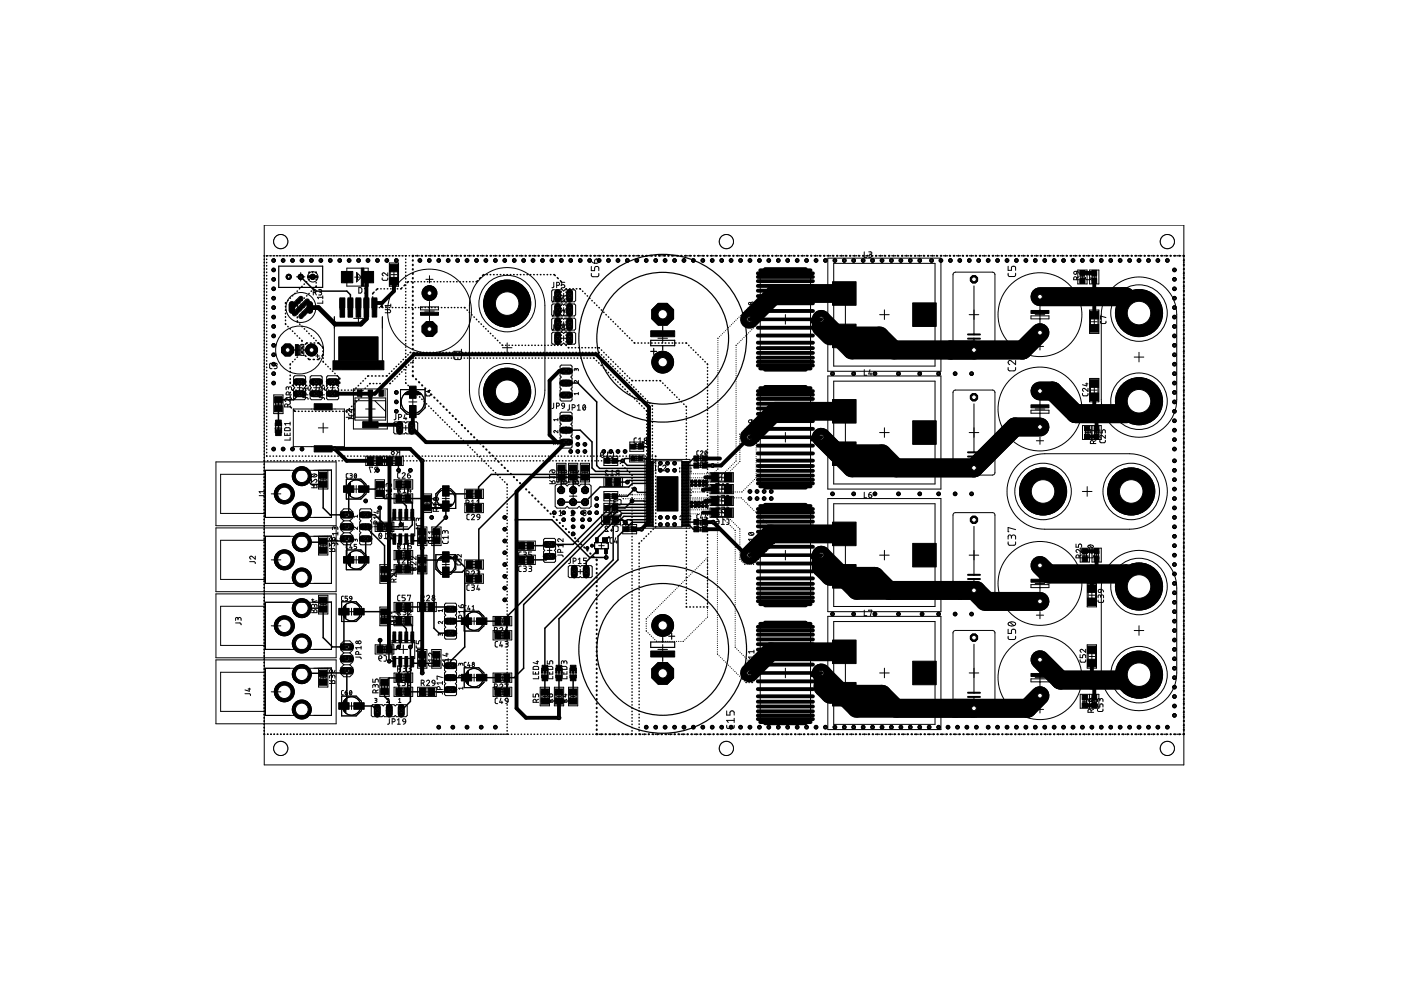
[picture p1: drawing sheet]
<svg xmlns="http://www.w3.org/2000/svg" width="297mm" height="210mm" viewBox="0 0 297 210" stroke-linecap="round" stroke-linejoin="round" font-family="sans-serif">
<g fill="none" stroke="#000" stroke-width=".21">
<path d="M101.9 59.1a8 8 0 0 1 8.7-1.8 8 8 0 0 1 4.9 7.4v18a8 8 0 0 1-8 8 8 8 0 0 1-8-8v-18a8.1 8.1 0 0 1 2.4-5.6zM106.5 73.7h2M107.5 72.7v2M67.5 99.7h2v4h-2zM77.6 96.7h3.9v2h-3.9zM78.8 97.1h1.4M78.8 98.3h1.4M78.9 97.7h1.2M79 99.2v-.2h-.7l.3 1.2M79.5 97.1v1.2M79.7 99.7l-.3 .5M80.1 99.7l-.6-.2v-.4l.6-.1v1.2"/>
<path d="M81.6 96.7h3.9v2h-3.9zM82.8 97.1h1.4M82.8 98.3h1.4M82.9 97.7h1.2M83.5 97.1v1.2M84.3 95.9l-.2 .5M84.8 95.9l-.6-.2v-.4l.6-.1v1.2M117.1 99.6h.3a.32 .32 0 0 1 .3 .3 .32 .32 0 0 1-.3 .4 .32 .32 0 0 1-.3-.3zM117.1 99.6l-.4 .1-.2 .4M118 98.2h2v4h-2zM118.4 99.8v.8M119 99.6v1.8"/>
<path d="M119.7 99.8v.8M120.5 98.2h2v4h-2zM120.9 99.8v.8M121.5 99.6v1.8M122.2 99.8v.8M122.7 99.8a.61 .61 0 0 1-.5 .5 .61 .61 0 0 1-.7-.4 .32 .32 0 0 1 .4-.3 .32 .32 0 0 1 .3 .3M123 98.2h2v4h-2zM123.4 99.8v.8M124 99.6v1.2M124.7 99.8v.8M127.4 96.5v.3l.5 .2M127.5 95.9a.33 .33 0 0 1 .5 .1 .33 .33 0 0 1-.3 .5h-.3z"/>
<path d="M128 96.7h3v2h-3zM128.5 97h.6M128.9 100a.32 .32 0 0 0-.4-.3 .32 .32 0 0 0-.1 .5l.5 .7h-.6M129 97.7h1M129.1 96.1l-.3-.2v1.1M129.2 97.3h.7M129.2 98.1h.7M129.5 97.2v1M129.6 95.9h.4l.1 .2-.1 .8-.4 .1M130.1 100l-.3-.3v1.2M66 103.4h1.2l-.1-.6h-.4l-.2 .6M66 101.6v.7l.7-.6a.32 .32 0 0 1 .5 .1 .32 .32 0 0 1-.2 .5"/>
<path d="M66 102.8l.5 .2M66.1 100.6a.65 .65 0 0 1 1.1 .3 .63 .63 0 0 1-.6 .3 .63 .63 0 0 1-.5-.5zM67 100.6l-.7 .5M67.5 113.7h2v4h-2zM67.9 101v1.4M67.9 115v1.4M68 101.7h1.1M68 115.7h1.1M68.5 101.2v1M68.5 115.2v1M69.2 101v1.4M69.2 115v1.4"/>
<path d="M69.8 116.9h1.2l-.1-.6h-.4l-.1 .6M69.8 115.1v.7l.7-.6a.33 .33 0 0 1 .5 .1 .33 .33 0 0 1-.2 .5M69.8 116.3l.6 .2M69.9 114.1h.5l.1 .5-.6-.1zM71 114.1l-.1 .4-.4 .1M79.5 110.7h4v2h-4zM80.4 113.3l.5 .6M80.5 113.1a.58 .58 0 0 1 .5 .5 .58 .58 0 0 1-.5 .6l-.2-.6zM80.9 111.7h1.2M81.2 112.4h.7M81.2 111h.7M81.4 114.2h.7"/>
<path d="M81.5 111.1v1.2M82.1 113.3l-.3-.3v1.2M82.5 113l.4 .1 .2 .2-.1 .7-.5 .2M116.5 102.6h1.2l-.1-.6-.3-.1-.2 .2v.5M116.5 101.1h1.2l-.3 .3M116.5 101.9l.6 .3M116.5 100.8v.6M118.4 100.2h1.2M119 102.6h1.2l-.1-.6-.3-.1-.2 .2-.1 .5M119 101.1h1.2l-.3 .3M119 101.9l.5 .3M120.9 100.2h1.2"/>
<path d="M121.5 102.6h1.2l-.1-.6h-.4l-.2 .6M121.5 101.9l.5 .3M121.5 101.1h1.2l-.3 .3M123.4 100.2h1.2M127.6 109.2h3.9v2h-3.9zM128 106.7h3v2h-3zM128 104.2h3v2h-3zM128 101.2h4v2h-4zM128.9 107.1h.7M128.9 111.8a.32 .32 0 0 0-.4-.3 .32 .32 0 0 0-.1 .5l.5 .7h-.6M129 109l.6-.1v.3a.33 .33 0 0 1-.5 .3 .33 .33 0 0 1-.1-.5zM129 105.2h1"/>
<path d="M129 107.7h1M129.1 108.4l.3 .1 .2 .4M129.1 110.2h.8M129.1 110.9h.8M129.2 109.5h.7M129.2 105.6h.7M129.2 104.8h.7M129.2 108.1h.7M129.2 107.3h.7M129.3 101.6h1.4M129.3 102.8h1.4M129.5 100.9h.6"/>
<path d="M129.5 104.7v1M129.5 107.2v1M129.5 109.8v.8M129.6 102.2h.8M129.6 106.2l-.3-.3v1.2M129.6 112.2v.5M129.8 111.5l.3 .9h-.7M130 101.8v.8M130.4 106.4l-.2 .1-.1 .3 .2 .2 .4 .1M130.4 108.9l-.2 .1-.1 .3 .2 .2 .4 .1M130.5 111.5l.5 .1v.2v.7l-.5 .2M130.7 105.9h-.5l-.1 .2 .1 .3h.4"/>
<path d="M130.7 108.4h-.5l-.1 .2 .1 .3h.4M130.9 100.4l-.3 .5M131.2 105.9l.4 .1 .1 .2v.7l-.5 .2M131.2 108.4l.4 .1 .1 .1v.8l-.5 .2M131.2 100.4l-.5-.2v-.4l.5-.1v1.2M132 110.5v-.2h-.6l.3 1.2M132 111.2h3v2h-3zM132.7 111v.5M132.9 110.3l.2 1h-.6M133 112.2h1M133.2 111.8h.7M133.2 112.6h.7"/>
<path d="M133.5 111.7v1M133.6 110.3l.3 .1 .2 .2-.1 .8-.4 .1M148.4 119.8v.1M148.7 119.5h.1M149 119.2h.1M149.4 118.9h-.1M149.7 118.5l-.1 .1M150 118.2v.1M150 118.6v.1M150 119.1h.1M150 119.5v.1M150 120v.1"/>
<path d="M150.5 105.2h5v2h-5zM150.5 107.7h5v2h-5zM150.5 100.2h5v2h-5zM150.5 102.7h5v2h-5zM151.8 107.5h.6v.5h-.3a.33 .33 0 0 0-.3 .4 .33 .33 0 0 0 .3 .3h1.5M151.9 110.6l.5-.1v.4a.33 .33 0 0 1-.4 .3 .33 .33 0 0 1-.1-.6zM151.9 110l.3 .1 .2 .4M152 105.7v.5M152 100.4h2M152 109.5h2M152 107.9h2M152 102h2"/>
<path d="M152 107h2M152 105.4h2M152 104.5h2M152 102.9h2M152.2 105l.2 .9h-.6M152.4 101.2h1.2M152.4 106.2h1.2M152.4 103.7h1.2M152.4 102.7v-.2h-.6l.3 1.2M152.9 107.5h.7v.5h-.4a.33 .33 0 0 0-.3 .4 .33 .33 0 0 0 .3 .3M152.9 105h.7v.5h-.4a.33 .33 0 0 0-.3 .4 .33 .33 0 0 0 .3 .3h.4M152.9 111.2h.7"/>
<path d="M153 100.6v1.2M153 103.1v1.2M153 105.6v1.2M153 108.1v1.2M153.6 110.3l-.3-.3v1.2M153.6 102.8l-.3-.3v1.2M154 110h.4l.1 .3v.7l-.5 .2M154 102.5l.4 .1 .1 .2v.7l-.5 .2M154 107.5h.4l.1 .3v.7l-.5 .2M154 105l.4 .1 .1 .2v.7l-.5 .2M66 129.9h1.2v-.5l-.2-.1h-.3l-.2 .6M66 129.2l.5 .3"/>
<path d="M66 127.2h.5M66.3 127v.6l.9-.2M66.7 128.4l-.1-.2-.3-.1-.2 .2-.1 .5M66.7 128.6v-.3l.3-.2 .2 .2v.5M67.5 126.2h2v4h-2zM67.9 127.5v1.4M68 128.2h1.1M68.5 127.7v1M69.2 127.5v1.4M79.5 136.7h4v2h-4zM80.3 139.7l.2 .4 .3 .1M80.4 139.1a.32 .32 0 0 1 .5 .1 .32 .32 0 0 1-.2 .5h-.4z"/>
<path d="M81 137.7h1.1M81.2 138.3h.7M81.2 137h.7M81.4 139h.3l.2 .3v.7l-.5 .2M81.5 137.1v1.2M137 131.7v.1M137 132.2v.1M137 132.7v.1M137 133.2v.1M137 133.7l.1 .2M137.1 131.1l-.1 .2M137.4 130.8l-.1 .1"/>
<path d="M137.4 134.2h.1M137.7 130.5h.1M137.7 134.5l.1 .1M138 130.2h.1M138.1 134.9h.1M138.3 129.9h.1M138.4 135.2l.1 .1M138.7 129.5l-.1 .1M138.8 135.6h.1M139 129.2h.1M139.1 135.9l.2 .1M139.3 128.9h.1"/>
<path d="M139.6 128.6h.1M139.7 136h.1M140 128.2l-.1 .1M140.1 136h.1M140.3 127.9v.1M140.6 127.6h.1M140.6 136h.1M140.9 127.3h.1M141.1 136h.1M141.3 126.9l-.1 .1M141.5 136h.1M141.6 126.6l-.1 .1"/>
<path d="M141.9 126.3h.1M142 136h.1M142.2 126h.1M142.5 136h.1M142.6 125.6l-.1 .1M142.9 125.3v.1M142.9 136h.1M143.2 125h.1M143.4 136h.1M143.5 124.7h.1M143.8 124.4h.1M143.9 136h.1"/>
<path d="M144.2 124l-.1 .1M144.3 136h.1M144.5 123.7h.1M144.8 123.4h.1M144.9 136h-.1M145.2 123.1h-.1M145.2 135.6v.1M145.5 122.7l-.1 .1M145.5 135.3v.1M145.8 122.4h.1M145.9 135h-.1M146.1 122.1h.1"/>
<path d="M146.2 134.7h-.1M146.5 121.8h-.1M146.5 134.4h.1M146.8 121.4l-.1 .1M146.8 134v.1M147.1 121.1v.1M147.1 133.7v.1M147.4 120.8h.1M147.4 133.4h.1M147.7 120.5h.1M147.8 133.1h-.1M148.1 120.1l-.1 .1"/>
<path d="M148.1 132.8h.1M148.4 132.4v.1M148.7 132.1v.1M149.1 131.8h-.1M149.4 131.5h-.1M149.7 131.2h-.1M150 120.4v.1M150 120.9h.1M150 121.3v.1M150 121.8v.1M150 122.2v.1M150 122.7h.1"/>
<path d="M150 123.1v.1M150 123.6v.1M150 124v.1M150 124.5h.1M150 124.9v.1M150 125.4v.1M150 125.8v.1M150 126.3h.1M150 126.7v.1M150 127.2v.1M150 127.6v.1M150 128.1h.1"/>
<path d="M150 128.5v.1M150 129v.1M150 129.4v.1M150 129.9h.1M150 130.3v.1M150 130.8v.1M67.5 141.7h2v4h-2zM67.9 143v1.4M68 143.7h1.1M68.5 143.2v1M69.2 143v1.4M69.8 144.9h1.2v-.5l-.2-.1h-.3l-.1 .6"/>
<path d="M69.8 144.3l.6 .2M69.9 142.1l.5-.1 .1 .6-.6-.1zM70.5 143.4l-.1-.2-.3-.1-.2 .2-.1 .5M70.5 143.6l.1-.4 .2-.1 .2 .2v.5M71 142.1l-.1 .4-.4 .1"/>
<circle cx="107.5" cy="64.4" r="6"/>
<circle cx="83.3" cy="96.1" r=".33"/>
<circle cx="83.3" cy="95.5" r=".26"/>
<circle cx="107.5" cy="83.1" r="6"/>
<circle cx="119.4" cy="99.9" r=".32"/>
<circle cx="119.9" cy="99.9" r=".26"/>
</g>
<g fill="#000" stroke="#000" stroke-width=".21">
<path d="M77.9 96.9h1.3v1.6h-1.3zM78.5 97h.3v1.4h-.3zM79.8 96.9h1.3v1.6h-1.3zM80.2 97h.4v1.4h-.4zM81.9 96.9h1.3v1.6h-1.3zM82.5 97h.3v1.4h-.3zM83.8 96.9h1.3v1.6h-1.3zM84.2 97h.4v1.4h-.4zM118.3 98.6h1.5v1.3h-1.5zM118.3 99.1h1.4v.7h-1.4zM120.8 98.6h1.5v1.3h-1.5zM120.8 99.1h1.4v.7h-1.4z"/>
<path d="M123.3 98.6h1.5v1.3h-1.5zM123.3 99.1h1.4v.7h-1.4zM128.1 97.2h1.1v1h-1.1zM128.7 97.2h.5v1h-.5zM129.8 97.2h1.1v1h-1.1zM129.9 97.2h.5v1h-.5zM67.7 100.1h1.6v1.3h-1.6zM67.7 102h1.6v1.3h-1.6zM67.7 116h1.6v1.3h-1.6zM67.7 114.1h1.6v1.3h-1.6zM67.8 100.7h1.4v.3h-1.4zM67.8 102.4h1.4v.3h-1.4z"/>
<path d="M67.8 116.4h1.4v.3h-1.4zM67.8 114.7h1.4v.3h-1.4zM79.9 111h1.3v1.4h-1.3zM80.4 111h.8v1.4h-.8zM81.8 111h1.3v1.4h-1.3zM81.9 111h.7v1.4h-.7zM118.3 100.5h1.5v1.3h-1.5zM118.3 100.6h1.4v.7h-1.4zM120.8 100.5h1.5v1.3h-1.5zM120.8 100.6h1.4v.7h-1.4zM123.3 100.5h1.5v1.3h-1.5zM123.3 100.6h1.4v.7h-1.4z"/>
<path d="M127.9 109.5h1.3v1.4h-1.3zM128.1 104.7h1.1v1h-1.1zM128.1 107.2h1.1v1h-1.1zM128.4 109.5h.8v1.4h-.8zM128.4 101.4h1.3v1.6h-1.3zM128.7 104.8h.5v.9h-.5zM128.7 107.3h.5v.9h-.5zM129 101.5h.3v1.4h-.3zM129.8 104.7h1.1v1h-1.1zM129.8 107.2h1.1v1h-1.1zM129.8 109.5h1.3v1.4h-1.3zM129.8 104.8h.5v.9h-.5z"/>
<path d="M129.8 107.3h.5v.9h-.5zM129.9 109.5h.7v1.4h-.7zM130.3 101.4h1.3v1.6h-1.3zM130.7 101.5h.3v1.4h-.3zM132.1 111.7h1.1v1h-1.1zM132.7 111.7h.5v1h-.5zM133.8 111.7h1.1v1h-1.1zM133.9 111.7h.5v1h-.5zM150.8 107.8h1.6v1.8h-1.6zM150.8 100.3h1.6v1.8h-1.6zM150.8 105.3h1.6v1.8h-1.6zM150.8 102.8h1.6v1.8h-1.6z"/>
<path d="M151.3 107.9h.8v1.7h-.8zM151.3 100.4h.8v1.6h-.8zM151.3 105.3h.8v1.7h-.8zM151.3 102.8h.8v1.7h-.8zM153.6 107.8h1.6v1.8h-1.6zM153.6 100.3h1.6v1.8h-1.6zM153.6 105.3h1.6v1.8h-1.6zM153.6 102.8h1.6v1.8h-1.6zM154 107.9h.7v1.7h-.7zM154 100.4h.7v1.6h-.7zM154 105.4h.7v1.7h-.7zM154 102.9h.7v1.7h-.7z"/>
<path d="M67.7 126.6h1.6v1.3h-1.6zM67.7 128.5h1.6v1.3h-1.6zM67.8 127.2h1.4v.3h-1.4zM67.8 128.9h1.4v.3h-1.4zM79.9 136.9h1.3v1.5h-1.3zM80.4 137h.8v1.4h-.8zM81.8 136.9h1.3v1.5h-1.3zM81.9 137h.7v1.4h-.7zM67.7 144h1.6v1.3h-1.6zM67.7 142.1h1.6v1.3h-1.6zM67.8 144.4h1.4v.3h-1.4zM67.8 142.7h1.4v.3h-1.4z"/>
<circle cx="220.5" cy="62.9" r="1.7"/>
</g>
<g fill="none" stroke="#000" stroke-width=".42">
<path d="M87.5 55.2v.1M87.5 56.1v.1M87.5 57v.2M87.5 58v.1M87.5 58.9v.2M87.5 59.9v.1M87.6 54.2l-.1 .2M88.4 54.2h.1M89.4 54.2h.1M90.3 54.2h.1M91.2 54.2h.1M92.1 54.2h.1"/>
<path d="M93 54.2h.1M93.9 54.2h.1M94.9 54.2h.1M95.8 54.2h.1M96.7 54.2h.1M97.6 54.2h.1M98.5 54.2h.1M99.5 54.2h.1M100.4 54.2h.1M101.3 54.2h.1M102.2 54.2h.1M103.1 54.2h.1"/>
<path d="M104 54.2h.1M105 54.2h.1M105.9 54.2h.1M106.8 54.2h.1M107.7 54.2h.1M108.6 54.2h.1M109.6 54.2h.1M110.5 54.2h.1M111.4 54.2h.1M112.3 54.2h.1M113.2 54.2h.1M114.1 54.2h.1"/>
<path d="M115.1 54.2h.1M116 54.2h.1M116.9 54.2h.1M117.8 54.2h.1M118.7 54.2h.1M119.7 54.2h.1M120.6 54.2h.1M121.5 54.2h.1M122.4 54.2h.1M123.3 54.2h.1M124.2 54.2h.1M125.2 54.2h.1"/>
<path d="M126.1 54.2h.1M127 54.2h.1M127.9 54.2h.1M128.8 54.2h.1M129.7 54.2h.1M130.7 54.2h.1M131.6 54.2h.1M132.5 54.2h.1M133.4 54.2h.1M134.3 54.2h.1M135.3 54.2h.1M136.2 54.2h.1"/>
<path d="M137.1 54.2h.1M138 54.2h.1M138.9 54.2h.1M139.8 54.2h.1M140.8 54.2h.1M141.7 54.2h.1M142.6 54.2h.1M143.5 54.2h.1M144.4 54.2h.1M145.4 54.2h.1M146.3 54.2h.1M147.2 54.2h.1"/>
<path d="M148.1 54.2h.1M149 54.2h.1M149.9 54.2h.1M150.9 54.2h.1M151.8 54.2h.1M152.7 54.2h.1M153.6 54.2h.1M154.5 54.2h.1M155.4 54.2h.2M156.4 54.2h.1M157.3 54.2h.1M158.2 54.2h.1"/>
<path d="M159.1 54.2h.1M160 54.2h.1M161 54.2h.1M161.9 54.2h.1M162.8 54.2h.1M163.7 54.2h.1M164.6 54.2h.1M165.5 54.2h.2M166.5 54.2h.1M167.4 54.2h.1M168.3 54.2h.1M169.2 54.2h.1"/>
<path d="M170.1 54.2h.1M171 54.2h.2M172 54.2h.1M172.9 54.2h.1M173.8 54.2h.1M174.7 54.2h.1M175.6 54.2h.1M176.6 54.2h.1M177.5 54.2h.1M178.4 54.2h.1M179.3 54.2h.1M180.2 54.2h.1"/>
<path d="M181.1 54.2h.2M182.1 54.2h.1M183 54.2h.1M183.9 54.2h.1M184.8 54.2h.1M185.7 54.2h.1M186.6 54.2h.2M187.6 54.2h.1M188.5 54.2h.1M189.4 54.2h.1M190.3 54.2h.1M191.2 54.2h.1"/>
<path d="M192.2 54.2h.1M193.1 54.2h.1M194 54.2h.1M194.9 54.2h.1M195.8 54.2h.1M196.7 54.2h.1M197.7 54.2h.1M198.6 54.2h.1M199.5 54.2h.1M200.4 54.2h.1M201.3 54.2h.1M202.2 54.2h.2"/>
<path d="M203.2 54.2h.1M204.1 54.2h.1M205 54.2h.1M205.9 54.2h.1M206.8 54.2h.1M207.8 54.2h.1M208.7 54.2h.1M209.6 54.2h.1M210.5 54.2h.1M211.4 54.2h.1M212.3 54.2h.1M213.3 54.2h.1"/>
<path d="M214.2 54.2h.1M215.1 54.2h.1M216 54.2h.1M216.9 54.2h.1M217.8 54.2h.2M218.8 54.2h.1M219.7 54.2h.1M220.6 54.2h.1M221.5 54.2h.1M222.4 54.2h.1M223.4 54.2h.1M224.3 54.2h.1"/>
<path d="M225.2 54.2h.1M226.1 54.2h.1M227 54.2h.1M227.9 54.2h.1M228.9 54.2h.1M229.8 54.2h.1M230.7 54.2h.1M231.6 54.2h.1M232.5 54.2h.1M233.4 54.2h.2M234.4 54.2h.1M235.3 54.2h.1"/>
<path d="M236.2 54.2h.1M237.1 54.2h.1M238 54.2h.1M239 54.2h.1M239.9 54.2h.1M240.8 54.2h.1M241.7 54.2h.1M242.6 54.2h.1M243.5 54.2h.1M244.5 54.2h.1M245.4 54.2h.1M246.3 54.2h.1"/>
<path d="M247.2 54.2h.1M248.1 54.2h.1M249 54.2h.2M250 54.2h.1M250.9 54.2l.1 .1M251 55.1v.2M251 56.1v.1M251 57v.1M251 57.9v.1M251 58.8v.1M251 59.8v.1M87.5 79.6l.1 .2"/>
<path d="M87.5 60.8v.1M87.5 61.7v.2M87.5 62.7v.1M87.5 63.6v.2M87.5 64.6v.1M87.5 65.5v.1M87.5 66.4v.2M87.5 67.4v.1M87.5 68.3v.2M87.5 69.3v.1M87.5 70.2v.1M87.5 71.1v.2"/>
<path d="M87.5 72.1v.1M87.5 73v.1M87.5 74v.1M87.5 74.9v.1M87.5 75.8v.2M87.5 76.8v.1M87.5 77.7v.1M87.5 78.7v.1M251 60.7v.1M251 61.6v.1M251 62.5v.1M251 63.4v.1"/>
<path d="M251 64.4v.1M251 65.3v.1M251 66.2v.1M251 67.1v.1M251 68.1v.1M251 69v.1M251 69.9v.1M251 70.8v.1M251 71.7v.1M251 72.6v.2M251 73.6v.1M251 74.5v.1"/>
<path d="M251 75.4v.1M251 76.3v.2M251 77.3v.1M251 78.2v.1M251 79.1v.1M88.2 80.4h.1M88.8 81l.1 .1M89.5 81.7h.1M90.1 82.3l.1 .1M90.8 83h.1M91.4 83.6l.1 .1M92.1 84.3h.1"/>
<path d="M92.7 84.9l.1 .1M93.4 85.6h.1M94 86.2l.1 .1M94.7 86.8v.1M95.3 87.5l.1 .1M95.9 88.1l.1 .1M96.6 88.8l.1 .1M97.3 89.5h.1M97.9 90.1l.1 .1M98.6 90.7v.1M99.2 91.4l.1 .1M99.8 92l.1 .1"/>
<path d="M100.5 92.7l.1 .1M101.1 93.3l.1 .1M101.8 94l.1 .1M102.4 94.6l.1 .1M103.1 95.3l.1 .1M103.7 95.9l.1 .1M104.4 96.6h.1M105 97.2l.1 .1M105.7 97.9h.1M106.3 98.5l.1 .1M107 99.2l.1 .1M107.6 99.8l.1 .1"/>
<path d="M251 80v.1M251 80.9v.1M251 81.9v.1M251 82.8v.1M251 83.7v.1M251 84.6v.1M251 85.6v.1M251 86.5v.1M251 87.4v.1M251 88.3v.1M251 89.2v.1M251 90.1v.2"/>
<path d="M251 91.1v.1M251 92v.1M251 92.9v.1M251 93.9v.1M251 94.8v.1M251 95.7v.1M251 96.6v.1M251 97.5v.1M251 98.4v.2M251 99.4v.1M108.3 100.5h.1M108.9 101.1l.1 .1"/>
<path d="M109.6 101.8h.1M110.2 102.4l.1 .1M110.9 103.1h.1M111.5 103.7l.1 .1M112.2 104.4h.1M112.8 105l.1 .1M113.5 105.7h.1M114.1 106.3l.1 .1M114.8 107h.1M115.4 107.6l.1 .1M116.1 108.2v.1M116.7 108.9l.1 .1"/>
<path d="M117.4 109.5v.1M118 110.2l.1 .1M118.7 110.8v.1M119.3 111.5l.1 .1M120 112.1v.1M120.6 112.8l.1 .1M121.2 113.4l.1 .1M121.9 114.1l.1 .1M122.6 114.7v.1M123.2 115.4l.1 .1M123.8 116l.1 .1M124.5 116.7l.1 .1"/>
<path d="M125.1 117.3l.1 .1M125.8 118h.1M126.4 118.6l.1 .2M126.5 119.6v.1M251 100.3v.1M251 101.2v.1M251 102.1v.1M251 103.1v.1M251 104v.1M251 104.9v.1M251 105.8v.1M251 106.7v.1"/>
<path d="M251 107.7v.1M251 108.6v.1M251 109.5v.1M251 110.4v.1M251 111.4v.1M251 112.3v.1M251 113.2v.1M251 114.1v.1M251 115v.1M251 116v.1M251 116.9v.1M251 117.8v.1"/>
<path d="M251 118.7v.1M251 119.6v.2M126.5 120.5v.1M126.5 121.5v.1M126.5 122.4v.1M126.5 123.3v.1M126.5 124.2v.1M126.5 125.2v.1M126.5 126.1v.1M126.5 127v.1M126.5 127.9v.1M126.5 128.8v.1"/>
<path d="M126.5 129.8v.1M126.5 130.7v.1M126.5 131.6v.1M126.5 132.5v.1M126.5 133.5v.1M126.5 134.4v.1M126.5 135.3v.1M126.5 136.2v.1M126.5 137.1v.1M126.5 138v.2M126.5 139v.1M126.5 139.9v.1"/>
<path d="M251 120.6v.1M251 121.5v.1M251 122.4v.1M251 123.3v.1M251 124.2v.2M251 125.2v.1M251 126.1v.1M251 127v.1M251 127.9v.1M251 128.9v.1M251 129.8v.1M251 130.7v.1"/>
<path d="M251 131.6v.1M251 132.5v.2M251 133.5v.1M251 134.4v.1M251 135.3v.1M251 136.2v.1M251 137.1v.2M251 138.1v.1M251 139v.1M251 139.9v.1M126.5 155.6l.1 .1M126.5 140.8v.1"/>
<path d="M126.5 141.8v.1M126.5 142.7v.1M126.5 143.6v.1M126.5 144.5v.1M126.5 145.4v.1M126.5 146.3v.2M126.5 147.3v.1M126.5 148.2v.1M126.5 149.1v.1M126.5 150.1v.1M126.5 151v.1M126.5 151.9v.1"/>
<path d="M126.5 152.8v.1M126.5 153.7v.1M126.5 154.6v.2M127.4 155.7h.1M128.4 155.7h.1M129.3 155.7h.1M130.2 155.7h.1M131.1 155.7h.1M132 155.7h.1M132.9 155.7h.1M133.8 155.7h.1M134.7 155.7h.2"/>
<path d="M135.7 155.7h.1M136.6 155.7h.1M137.5 155.7h.1M138.4 155.7h.1M139.3 155.7h.1M140.2 155.7h.1M141.1 155.7h.1M142.1 155.7h.1M143 155.7h.1M143.9 155.7h.1M144.8 155.7h.1M145.7 155.7h.1"/>
<path d="M146.6 155.7h.1M147.6 155.7h.1M148.5 155.7h.1M149.4 155.7h.1M150.3 155.7h.1M151.2 155.7h.1M152.1 155.7h.1M153 155.7h.1M153.9 155.7h.2M154.9 155.7h.1M155.8 155.7h.1M156.7 155.7h.1"/>
<path d="M157.6 155.7h.1M158.5 155.7h.1M159.4 155.7h.1M160.4 155.7h.1M161.3 155.7h.1M162.2 155.7h.1M163.1 155.7h.1M164 155.7h.1M164.9 155.7h.1M165.8 155.7h.1M166.8 155.7h.1M167.7 155.7h.1"/>
<path d="M168.6 155.7h.1M169.5 155.7h.1M170.4 155.7h.1M171.3 155.7h.1M172.2 155.7h.1M173.2 155.7h.1M174.1 155.7h.1M175 155.7h.1M175.9 155.7h.1M176.8 155.7h.1M177.7 155.7h.1M178.6 155.7h.2"/>
<path d="M179.6 155.7h.1M180.5 155.7h.1M181.4 155.7h.1M182.3 155.7h.1M183.2 155.7h.1M184.1 155.7h.1M185 155.7h.1M186 155.7h.1M186.9 155.7h.1M187.8 155.7h.1M188.7 155.7h.1M189.6 155.7h.1"/>
<path d="M190.5 155.7h.1M191.5 155.7h.1M192.4 155.7h.1M193.3 155.7h.1M194.2 155.7h.1M195.1 155.7h.1M196 155.7h.1M196.9 155.7h.1M197.8 155.7h.2M198.8 155.7h.1M199.7 155.7h.1M200.6 155.7h.1"/>
<path d="M201.5 155.7h.1M202.4 155.7h.1M203.3 155.7h.1M204.3 155.7h.1M205.2 155.7h.1M206.1 155.7h.1M207 155.7h.1M207.9 155.7h.1M208.8 155.7h.1M209.7 155.7h.1M210.7 155.7h.1M211.6 155.7h.1"/>
<path d="M212.5 155.7h.1M213.4 155.7h.1M214.3 155.7h.1M215.2 155.7h.1M216.1 155.7h.1M217.1 155.7h.1M218 155.7h.1M218.9 155.7h.1M219.8 155.7h.1M220.7 155.7h.1M221.6 155.7h.1M222.5 155.7h.2"/>
<path d="M223.5 155.7h.1M224.4 155.7h.1M225.3 155.7h.1M226.2 155.7h.1M227.1 155.7h.1M228 155.7h.1M228.9 155.7h.1M229.8 155.7h.2M230.8 155.7h.1M231.7 155.7h.1M232.6 155.7h.1M233.5 155.7h.1"/>
<path d="M234.4 155.7h.1M235.4 155.7h.1M236.3 155.7h.1M237.2 155.7h.1M238.1 155.7h.1M239 155.7h.1M239.9 155.7h.1M240.8 155.7h.1M241.7 155.7h.2M242.7 155.7h.1M243.6 155.7h.1M244.5 155.7h.1"/>
<path d="M245.4 155.7h.1M246.3 155.7h.1M247.2 155.7h.1M248.2 155.7h.1M249.1 155.7h.1M250 155.7h.1M251 140.8v.1M251 141.8v.1M251 142.7v.1M251 143.6v.1M251 144.5v.1M251 145.4v.1"/>
<path d="M251 146.4v.1M251 147.3v.1M251 148.2v.1M251 149.1v.1M251 150.1v.1M251 151v.1M251 151.9v.1M251 152.8v.1M251 153.7v.1M251 154.6v.2M251 155.6l-.1 .1"/>
</g>
<g fill="none" stroke="#000" stroke-width=".32">
<path d="M56 54.9v.1M56 55.6v.1M56 56.3v.1M56 57v.1M56 57.7v.1M56 58.4h.1M56 59.1h.1M56 59.8h.1M56.1 54.2l-.1 .1M56.7 54.2h.1M57.4 54.2h.1M58.1 54.2h.1"/>
<path d="M58.8 54.2h.1M59.5 54.2h.1M60.2 54.2h.1M60.9 54.2h.1M61.6 54.2h.1M62.3 54.2h.1M63 54.2h.1M63.7 54.2h.1M64.4 54.2h.1M65 59.7v.1M65.1 54.2h.1M65.5 58.4v.1"/>
<path d="M65.5 59.1v.2M65.6 57.7l-.1 .1M65.8 54.2h.1M66.2 57.7h.1M66.5 54.2h.1M66.9 57.7l.1 .1M67 58.4v.2M67 59.2v.1M67 59.9v.1M67.2 54.2h.1M67.9 54.2h.1M68.5 54.2h.1"/>
<path d="M69.2 54.2h.1M69.9 54.2h.1M70.6 54.2h.1M71.3 54.2h.1M72 54.2h.1M72.7 54.2h.1M73.4 54.2h.1M74.1 54.2h.1M74.8 54.2h.1M75.5 54.2h.1M76.2 54.2h.1M76.9 54.2h.1"/>
<path d="M77.6 54.2h.1M78.3 54.2h.1M79 54.2h.1M79.7 54.2h.1M80.4 54.2h.1M81.1 54.2h.1M81.8 54.2h.1M82.5 54.2h.1M83.2 54.2h.1M83.8 54.2h.1M84.5 54.2h.1M85.2 54.2h.1"/>
<path d="M85.9 54.2l.1 .1M86 54.9v.1M86 55.6v.1M86 56.3v.1M86 57v.1M86 57.7v.1M86 58.4h.1M86 59.1h.1M86 59.8h.1M56 60.4v.1M56 61.1v.1M56 61.8v.1"/>
<path d="M56 62.5v.1M56 63.2v.1M56 63.9v.1M56 64.6h.1M56 65.3h.1M56 66h.1M56 66.6v.1M56 67.3v.1M56 68v.1M56 68.7v.1M56 69.4v.1M56 70.1v.1"/>
<path d="M56 70.8v.1M56 71.5h.1M56 72.2h.1M56 72.9h.1M56 73.5v.1M56 74.2v.1M56 74.9v.1M56 75.6v.1M56 76.3v.1M56 77v.1M56 77.7h.1M56 78.4h.1"/>
<path d="M56 79.1h.1M56 79.7v.1M60.5 65v.1M60.5 65.7v.1M60.5 66.4v.1M60.5 67.1v.2M60.5 67.9v.1M60.5 68.6l.1 .2M60.6 64.2l-.1 .1M61 69.2l.1 .1M61.1 63.7h-.1M61.5 69.7l.1 .1"/>
<path d="M61.5 78v.1M61.5 78.8v.1M61.5 79.5v.2M61.6 63.2h-.1M61.6 77.2l-.1 .2M62 70.2l.1 .1M62.1 62.7h-.1M62.1 76.7h-.1M62.5 70.7h.1M62.6 62.2l-.1 .1M62.6 76.2h-.1M63 71.2h.1"/>
<path d="M63 68l.1 .3M63 65.6v.2M63 66.4v.2M63 67.2v.2M63.1 61.7l-.1 .1M63.1 75.7l-.1 .1M63.1 64.7l-.1 .2M63.5 71.7h.1M63.5 68.7l.1 .1M63.5 61.2v.1M63.5 75.2v.1M63.6 64.2h-.1"/>
<path d="M64 72.2v.2M64 69.2l.1 .1M64 73v.2M64 74.5v.2M64 74.7l.2 .2M64 74.7v.1M64.1 60.7l-.1 .1M64.1 63.7h-.1M64.3 73.4l-.3 .5M64.5 69.7l.1 .1M64.5 60.2v.1M64.6 63.2h-.1"/>
<path d="M64.7 75.4l.2 .2M65 70.2l.1 .1M65.1 62.7l-.1 .1M65.2 72.7l-.5 .3M65.3 76l.5 .2M65.5 70.7l.1 .1M65.6 62.2l-.1 .1M65.8 72.7h.2M66 71.2h.1M66 61.7v.1M66.4 76.2h.3M66.5 71.7h.1"/>
<path d="M66.5 61.2v.1M66.6 72.7h.1M67 72.2h.1M67 60.6v.2M67.4 72.7h.1M67.5 72.7h.1M67.5 72.7l.3 .3M67.8 75.9l-.3 .3h-.2M68 73.2h.1M68.2 73.4l.3 .3M68.5 73.7h.1M68.5 76.6l.1 .2"/>
<path d="M68.5 75.2l-.3 .3M68.5 73.7v.1M68.5 74.4v.1M68.5 75.1v.2M68.5 75.9v.1M69 77.2l.1 .1M69.5 77.7l.1 .1M70 78.2l.1 .1M70.5 78.7h.1M71 79.2h.1M71.5 79.7h.1M86 60.4v.1"/>
<path d="M86 61.1v.1M86 61.8v.1M86 62.5v.1M86 63.2v.1M86 63.9v.1M86 64.6v.1M86 65.3h.1M86 66h.1M86 66.7h.1M86 67.3v.1M86 68v.1M86 68.7v.1"/>
<path d="M86 69.4v.1M86 70.1v.1M86 70.8v.1M86 71.5v.1M86 72.2h.1M86 72.9h.1M86 73.6h.1M86 74.2v.1M86 74.9v.1M86 75.6v.1M86 76.3v.1M86 77v.1"/>
<path d="M86 77.7v.1M86 78.4v.1M86 79.1h.1M86 79.8h.1M120 61.9v.1M120 62.6v.1M120 63.3v.1M120 64v.1M120 64.7v.1M120 65.4v.1M120 66.1v.1M120 66.8v.1"/>
<path d="M120 67.5v.1M120 68.2v.1M120 68.9v.1M120 69.6v.1M120 70.3v.1M120 71v.1M120 71.7v.1M120 72.4v.1M120 73.1l.1 .2M120.1 61.2l-.1 .1M120.5 73.7h.1M120.7 61.2h.2"/>
<path d="M121.2 73.7h.1M121.5 61.2h.1M121.9 73.7h.1M122.2 61.2h.1M122.6 73.7h.1M122.9 61.2l.2 .1M123.4 73.7h.1M123.5 61.7l.1 .1M124 62.2l.1 .1M124.1 73.7h.1M124.5 62.7l.1 .1M124.8 73.7h.1"/>
<path d="M125 63.2l.1 .1M125.5 73.7h.1M125.5 63.7l.1 .1M126 64.2l.1 .1M126.2 73.7h.1M126.5 64.7l.1 .1M126.9 73.7l.2 .1M127 65.2l.1 .1M127.5 65.7l.1 .1M127.5 74.2l.1 .1M128 66.2l.1 .1M128 74.7l.1 .1"/>
<path d="M128.5 66.7v.1M128.5 75.2l.1 .1M129 75.7l.1 .1M129 67.2h.1M129.5 67.7v.1M129.5 76.2l.1 .1M130 76.7v.1M130 68.2h.1M130.5 68.7h.1M130.5 77.2l.1 .1M131 77.7h.1M131 69.2h.1"/>
<path d="M131.5 78.2h.1M131.5 69.7h.1M132 70.2h.1M132 78.7h.1M132.5 79.2h.1M132.5 70.7h.1M132.9 71.2h.1M133 79.7h.1M133.5 71.6v.1M133.9 72.2h.1M134.5 72.6l.1 .1M135.2 72.7h.2"/>
<path d="M136 72.7h.1M136.7 72.7h.1M137.4 72.7h.1M138.1 72.7h.2M138.9 72.7h.1M139.6 72.7h.1M140.3 72.7h.1M141 72.7h.2M141.8 72.7h.1M142.5 72.7h.1M143.2 72.7h.1M144 72.7h.1"/>
<path d="M144.7 72.7h.1M145.4 72.7l.2 .1M146 73.2l.1 .1M146.5 73.7l.1 .1M147 74.2v.1M147.5 74.7l.1 .1M148 75.2h.1M148.5 75.7h.1M149 76.2h.1M149.5 76.7h.1M149.9 77.2l.1 .1M150 77.9v.1"/>
<path d="M150 78.6v.1M150 79.3v.1M150 80v.1M56 80.4v.1M56 81.1v.1M56 81.8v.1M56 82.5v.1M56 83.2v.1M56 83.9v.1M56 84.6h.1M56 85.3h.1M56 86h.1"/>
<path d="M56 86.6v.1M56 87.3v.1M56 88v.1M56 88.7v.1M56 89.4v.1M56 90.1v.1M56 90.8h.1M56 91.5h.1M56 92.2h.1M56 92.8v.1M56 93.5v.1M56 94.2v.1"/>
<path d="M56 94.9v.1M56 95.6v.1M56 96.3v.1M56 97v.1M56 97.7h.1M56 98.4h.1M56 99.1h.1M56 99.7v.1M61.5 80.3v.2M61.5 81l.1 .3M62 81.7h.1M62.8 81.7h.1"/>
<path d="M63.5 81.7h.1M64.2 81.7h.1M64.9 81.7h.1M65.6 81.7h.1M66.4 81.7h.1M67.1 81.7h.1M67.8 81.7h.1M68.5 81.7h.1M69.3 81.7h.1M70 81.7h.1M70.7 81.7h.1M71.6 81.7h-.2"/>
<path d="M72 80.2v.2M72 81v.3M84.5 97.7v2M86 80.5h.1M86 81.1l.1 .2M86.5 81.7l.1 .1M87 82.2l.1 .1M87.5 82.7h.1M88 83.2h.1M88.5 83.7h.1M88.9 84.1l.1 .1M89.4 84.6l.1 .1"/>
<path d="M89.9 85.1l.1 .1M90.4 85.6l.1 .1M90.9 86.1h.1M91.4 86.6h.1M91.9 87.1h.1M92.4 87.5v.1M92.8 88l.1 .1M93.3 88.5l.1 .1M93.8 89l.1 .1M94.3 89.5l.1 .1M94.8 90h.1M95.3 90.5h.1"/>
<path d="M95.8 91h.1M96.3 91.4v.1M96.8 91.9v.1M97.2 92.4l.1 .1M97.7 92.9l.1 .1M98.2 93.4l.1 .1M98.7 93.9h.1M99.2 94.4h.1M99.7 94.8v.1M100.2 95.3v.1M100.6 95.8l.1 .1M101.1 96.3l.1 .1"/>
<path d="M101.6 96.8l.1 .1M102.1 97.3h.1M102.6 97.8h.1M103.1 98.3h.1M103.6 98.7v.1M104.1 99.2v.1M104.5 99.7l.1 .1M130.4 97.7h1.6M133.5 80.2h.1M133.9 80.6l.2 .1M134.7 80.7h.2M135.5 80.7h.1"/>
<path d="M136.2 80.7h.1M136.9 80.7h.2M137.7 80.7h.1M138.4 80.7h.1M139.1 80.7h.2M139.9 80.7l.2 .1M140.5 81.2l.1 .1M141 81.7l.1 .1M141.5 82.2l.1 .1M142 82.7v.1M142.5 83.2h.1M143 83.7h.1"/>
<path d="M143.5 84.2h.1M144 84.7h.1M144.5 85.2h.1M144.9 85.7h.1M145.5 86.1v.2M145.5 86.9v.1M145.5 87.6v.1M145.5 88.3v.1M145.5 89v.1M145.5 89.7v.1M145.5 90.4v.1M145.5 91.1v.1"/>
<path d="M145.5 91.8v.1M145.5 92.5v.1M145.5 93.2h.1M145.5 93.9h.1M145.5 94.6h.1M145.5 95.2v.1M145.5 95.9v.1M145.5 96.6v.1M145.5 97.3v.1M145.5 98v.1M145.5 98.7v.1M145.5 99.4v.1"/>
<path d="M150 80.7v.1M150 81.4v.1M150 82.1v.1M150 82.8v.1M150 83.5h.1M150 84.2h.1M150 84.9h.1M150 85.6h.1M150 86.3h.1M150 86.9v.1M150 87.6v.1M150 88.3v.1"/>
<path d="M150 89v.1M150 89.7v.1M150 90.4v.1M150 91.1v.1M150 91.8v.1M150 92.5v.1M150 93.2v.1M150 93.9v.1M150 94.6v.1M150 95.3v.1M150 96v.1M150 96.7v.1"/>
<path d="M150 97.4v.1M150 98v.1M150 98.7v.1M150 99.4v.1M56 100.4v.1M56 101.1v.1M56 101.8v.1M56 102.5v.1M56 103.2v.1M56 103.9v.1M56 104.6h.1M56 105.3h.1"/>
<path d="M56 105.9v.1M56 106.6v.1M56 107.3v.1M56 108v.1M56 108.7v.1M56 109.4v.1M56 110.1v.1M56 110.8h.1M56 111.5h.1M56 112.2h.1M56 112.8v.1M56 113.5v.1"/>
<path d="M56 114.2v.1M56 114.9v.1M56 115.6v.1M56 116.3v.1M56 117v.1M56 117.7v.1M56 118.4h.1M56 119.1h.1M56 119.7v.1M64 101h.3l1.7 1.7h2.5v5l1.5 1.5h3.5M73.5 114.2v.5h-4.9l-.3 .3h-4.3M80.5 107.7l.1 4"/>
<path d="M85 111.2l-.5 .5h-2M94.5 109.7l-2.5 2.5v21l1.1 1h2.4M96.5 118.2l2 2v17l-3 3v.9M105 100.2l.1 .1M105.5 100.7l.1 .1M106 101.2h.1M106.5 101.7h.1M107 102.2h.1M107.5 102.7v.1M107.5 103.4v.1M107.5 104.1v.1M107.5 104.8h.1"/>
<path d="M107.5 105.5h.1M107.5 106.2h.1M107.5 106.8v.1M107.5 107.5v.1M107.5 108.2v.1M107.5 108.9v.1M107.5 109.6h.1M107.5 110.3h.1M107.5 111h.1M107.5 111.6v.1M107.5 112.3v.1M107.5 113v.1"/>
<path d="M107.5 113.7v.1M107.5 114.4v.1M107.5 115.1h.1M107.5 115.8h.1M107.5 116.4v.1M107.5 117.1v.1M107.5 117.8v.1M107.5 118.5v.1M107.5 119.2v.1M107.5 119.9v.1M109.5 110.2h7.5l8 8h3.5M119 101.2v2.7"/>
<path d="M121.5 101.2v2.7M124 101.2l.1 2.7M130.5 110.2h1.5l.5 .5M131 102.2h2M134 106.2l-1.5 1.5h-2.1M134.5 103.7l-1.5 1.5h-2.6M145.5 100.1v.1M145.5 100.8v.1M145.5 101.5v.1M145.5 102.2v.1M145.5 102.9v.1M145.5 103.6v.1"/>
<path d="M145.5 104.3v.1M145.5 105v.1M145.5 105.7h.1M145.5 106.4h.1M145.5 107.1h.1M145.5 107.8h.1M145.5 108.5h.1M145.5 109.2h.1M145.5 109.8v.1M145.5 110.5v.1M145.5 111.2v.1M145.5 111.9v.1"/>
<path d="M145.5 112.6v.1M145.5 113.3v.1M145.5 114v.1M145.5 114.7v.1M145.5 115.4v.1M145.5 116.1v.1M145.5 116.8v.1M145.5 117.5v.1M145.5 118.2v.1M145.5 118.9v.1M145.5 119.6v.1M150 100.1v.1"/>
<path d="M150 100.8v.1M150 101.5v.1M150 102.2v.1M150 102.9v.1M150 103.6v.1M150 104.3v.1M150 105v.1M150 105.7v.1M150 106.4v.1M150 107.1v.1M150 107.8v.1M150 108.5v.1"/>
<path d="M150 109.2h.1M150 109.9h.1M150 110.6h.1M150 111.3h.1M150 112h.1M150 112.6v.1M150 113.3v.1M150 114v.1M150 114.7v.1M150 115.4v.1M150 116.1v.1M150 116.8v.1"/>
<path d="M150 117.5v.1M150 118.2v.1M150 118.9v.1M150 119.6v.1M56 120.4v.1M56 121.1v.1M56 121.8v.1M56 122.5v.1M56 123.2v.1M56 123.9v.1M56 124.6v.1M56 125.3h.1"/>
<path d="M56 125.9v.1M56 126.6v.1M56 127.3v.1M56 128v.1M56 128.7v.1M56 129.4v.1M56 130.1v.1M56 130.8v.1M56 131.5v.1M56 132.2h.1M56 132.8v.1M56 133.5v.1"/>
<path d="M56 134.2v.1M56 134.9v.1M56 135.6v.1M56 136.3v.1M56 137v.1M56 137.7v.1M56 138.4v.1M56 139v.1M56 139.7v.1M64 128.9h4.3l.2 .2v6.1l2 2h3M80.5 135.7l.1 2M84.5 137.2l-.5 .5h-1.5v2.5"/>
<path d="M87 137.2v11.5l-1.9 2M107.5 120.6h.1M107.5 121.3h.1M107.5 121.9v.1M107.5 122.6v.1M107.5 123.3v.1M107.5 124v.1M107.5 124.7v.1M107.5 125.4v.1M107.5 126.1h.1M107.5 126.7v.1M107.5 127.4v.1"/>
<path d="M107.5 128.1v.1M107.5 128.8v.1M107.5 129.5v.1M107.5 130.2v.1M107.5 130.9v.1M107.5 131.6h.1M107.5 132.2v.1M107.5 132.9v.1M107.5 133.6v.1M107.5 134.3v.1M107.5 135v.1M107.5 135.7v.1"/>
<path d="M107.5 136.4h.1M107.5 137.1h.1M107.5 137.8h.1M107.5 138.4v.1M107.5 139.1v.1M107.5 139.8v.1M145.5 120.3v.1M145.5 121v.1M145.5 121.7v.1M145.5 122.3v.1M145.5 123v.1M145.5 123.7v.1"/>
<path d="M145.5 124.4v.1M145.5 125.1v.1M145.5 125.8v.1M145.5 126.5v.1M145.5 127.2v.1M145.5 127.9v.1M145.5 128.6l.1 .1M146.2 128.7h.2M147 128.7h.1M147.7 128.7h.1M148.4 128.7h.1M149.2 128.7h.1"/>
<path d="M150 128.6l-.1 .1M150 120.3v.1M150 121v.1M150 121.7v.1M150 122.4h.1M150 123.1h.1M150 123.7v.1M150 124.4v.1M150 125.1v.1M150 125.8v.1M150 126.5v.1M150 127.2v.1"/>
<path d="M150 127.9v.1M56 155.6l.1 .1M56 140.4v.1M56 141.1v.1M56 141.8v.1M56 142.5v.1M56 143.2v.1M56 143.9v.1M56 144.6v.1M56 145.3h.1M56 145.9v.1M56 146.6v.1"/>
<path d="M56 147.3v.1M56 148v.1M56 148.7v.1M56 149.4v.1M56 150.1v.1M56 150.8v.1M56 151.5v.1M56 152.1v.1M56 152.8v.1M56 153.5v.1M56 154.2v.1M56 154.9v.1"/>
<path d="M56.7 155.7h.1M57.4 155.7h.1M58.1 155.7h.1M58.8 155.7h.1M59.5 155.7h.1M60.2 155.7h.1M60.9 155.7h.1M61.6 155.7h.1M62.3 155.7h.1M63 155.7h.1M63.7 155.7h.1M64.4 155.7h.1"/>
<path d="M65.1 155.7h.1M65.7 155.7h.1M66.4 155.7h.1M67.1 155.7h.1M67.8 155.7h.1M68.5 155.7h.1M69.2 155.7h.1M69.9 155.7h.1M70.6 155.7h.1M71.3 155.7h.1M72 155.7h.1M72.7 155.7h.1"/>
<path d="M73.4 155.7h.1M73.5 142.2l-.4 .5h-8.9l-.2 .2M74.1 155.7h.1M74.8 155.7h.1M75.5 155.7h.1M76.2 155.7h.1M76.9 155.7h.1M77.6 155.7h.1M78.3 155.7h.1M79 155.7h.1M79.7 155.7h.1M80.3 155.7h.1"/>
<path d="M81 155.7h.1M81.7 155.7h.1M82.4 155.7h.1M83.1 155.7h.1M83.8 155.7h.1M84.5 155.7h.1M85.2 155.7h.1M85.9 155.7h.1M86.6 155.7h.1M87.3 155.7h.1M88 155.7h.1M88.7 155.7h.1"/>
<path d="M89.4 155.7h.1M90.1 155.7h.1M90.8 155.7h.1M91.5 155.7h.1M92.2 155.7h.1M92.8 155.7h.1M93.5 155.7h.1M94.2 155.7h.1M94.9 155.7h.1M95.6 155.7h.1M96.3 155.7h.1M97 155.7h.1"/>
<path d="M97.7 155.7h.1M98.4 155.7h.1M99.1 155.7h.1M99.8 155.7h.1M100.5 155.7h.1M101.2 155.7h.1M101.9 155.7h.1M102.6 155.7h.1M103.3 155.7h.1M104 155.7h.1M104.6 155.7h.1M105.3 155.7h.1"/>
<path d="M106 155.7h.1M106.7 155.7h.1M107.5 155.6l-.1 .1M107.5 140.5v.1M107.5 141.2h.1M107.5 141.9h.1M107.5 142.6h.1M107.5 143.2v.1M107.5 143.9v.1M107.5 144.6v.1M107.5 145.3v.1M107.5 146v.1"/>
<path d="M107.5 146.7h.1M107.5 147.4h.1M107.5 148v.1M107.5 148.7v.1M107.5 149.4v.1M107.5 150.1v.1M107.5 150.8v.1M107.5 151.5v.1M107.5 152.2v.1M107.5 152.9h.1M107.5 153.5v.1M107.5 154.2v.1"/>
<path d="M107.5 154.9v.1"/>
</g>
<path d="M120 78.7h-1.4l-2.1 2v11.5l1.6 1.5h1.9l-10.5 10.5v46l2 2h7M70.5 83.5h9l8.3-8.4h38.6l11.2 11.2v24.3l-1.6 1.6h-1.6M71 95.2l2.5 2.5h5.1M80.5 97.7h2.1l-.1 40M89.5 97.7v45M158.9 92.7l-6 6h-1.8M149 108.7h2.6M149.5 101.2h2.1M149.5 103.7h2.1M149.5 106.2h2.1M151.2 110.7l7 7h.7" fill="none" stroke="#000" stroke-width=".83"/>
<path d="M174.1 67.7l6.5 6.5h36.2l3.7-3.7M220.5 62.9h18.2l1.3 1.3M220.5 90.5h-5.3l-8.7 8.7h-25.9l-6.5-6.5M220.5 82.9h2.7l4.8 4.8h10.8l2.7-2.6M174.1 117.7l7.5 7.5h25.4l2.3 2.3h11.2M220.5 119.9l1.8 1.8h16.5l2.7 2.7M220.5 139.9l4.3 4.3h15.5l1.2-1.2M174.1 142.7l7.5 7.5h36.2l2.7-2.7" fill="none" stroke="#000" stroke-width="4"/>
<path d="M148.2 106.7l-.3 .3M149.1 103.9h.1" fill="none" stroke="#000" stroke-width="1"/>
<circle cx="220.5" cy="62.9" r=".51" fill="#fff" stroke="#000" stroke-width=".21"/>
<circle cx="220.5" cy="70.5" r="1.57" fill="#000" stroke="#000" stroke-width=".21"/>
<circle cx="220.5" cy="70.5" r=".51" fill="#fff" stroke="#000" stroke-width=".21"/>
<circle cx="206.5" cy="74.2" r=".83" fill="#000" stroke="#000" stroke-width=".21"/>
<circle cx="206.5" cy="74.2" r=".51" fill="#fff" stroke="#000" stroke-width=".21"/>
<circle cx="206.5" cy="59.2" r=".83" fill="#000" stroke="#000" stroke-width=".21"/>
<circle cx="206.5" cy="59.2" r=".51" fill="#fff" stroke="#000" stroke-width=".21"/>
<circle cx="220.5" cy="82.9" r="1.7" fill="#000" stroke="#000" stroke-width=".21"/>
<circle cx="220.5" cy="82.9" r=".51" fill="#fff" stroke="#000" stroke-width=".21"/>
<circle cx="220.5" cy="90.5" r="1.57" fill="#000" stroke="#000" stroke-width=".21"/>
<circle cx="220.5" cy="90.5" r=".51" fill="#fff" stroke="#000" stroke-width=".21"/>
<circle cx="206.5" cy="99.2" r=".83" fill="#000" stroke="#000" stroke-width=".21"/>
<circle cx="206.5" cy="99.2" r=".51" fill="#fff" stroke="#000" stroke-width=".21"/>
<circle cx="206.5" cy="84.2" r=".83" fill="#000" stroke="#000" stroke-width=".21"/>
<circle cx="206.5" cy="84.2" r=".51" fill="#fff" stroke="#000" stroke-width=".21"/>
<circle cx="220.5" cy="119.9" r="1.7" fill="#000" stroke="#000" stroke-width=".21"/>
<circle cx="220.5" cy="119.9" r=".51" fill="#fff" stroke="#000" stroke-width=".21"/>
<circle cx="220.5" cy="127.5" r="1.57" fill="#000" stroke="#000" stroke-width=".21"/>
<circle cx="220.5" cy="127.5" r=".51" fill="#fff" stroke="#000" stroke-width=".21"/>
<circle cx="206.5" cy="125.2" r=".83" fill="#000" stroke="#000" stroke-width=".21"/>
<circle cx="206.5" cy="125.2" r=".51" fill="#fff" stroke="#000" stroke-width=".21"/>
<circle cx="206.5" cy="110.2" r=".83" fill="#000" stroke="#000" stroke-width=".21"/>
<circle cx="206.5" cy="110.2" r=".51" fill="#fff" stroke="#000" stroke-width=".21"/>
<circle cx="220.5" cy="139.9" r="1.7" fill="#000" stroke="#000" stroke-width=".21"/>
<circle cx="220.5" cy="139.9" r=".51" fill="#fff" stroke="#000" stroke-width=".21"/>
<circle cx="220.5" cy="147.5" r="1.57" fill="#000" stroke="#000" stroke-width=".21"/>
<circle cx="220.5" cy="147.5" r=".51" fill="#fff" stroke="#000" stroke-width=".21"/>
<circle cx="206.5" cy="150.2" r=".83" fill="#000" stroke="#000" stroke-width=".21"/>
<circle cx="206.5" cy="150.2" r=".51" fill="#fff" stroke="#000" stroke-width=".21"/>
<circle cx="206.5" cy="135.2" r=".83" fill="#000" stroke="#000" stroke-width=".21"/>
<circle cx="206.5" cy="135.2" r=".51" fill="#fff" stroke="#000" stroke-width=".21"/>
<circle cx="140.5" cy="132.6" r="2.31" fill="#000" stroke="#000" stroke-width=".21"/>
<circle cx="140.5" cy="132.6" r=".99" fill="#fff" stroke="#000" stroke-width=".21"/>
<circle cx="140.5" cy="142.8" r="2.5" fill="#000" stroke="#000" stroke-width=".21"/>
<circle cx="140.5" cy="142.8" r=".99" fill="#fff" stroke="#000" stroke-width=".21"/>
<circle cx="140.5" cy="76.8" r="2.31" fill="#000" stroke="#000" stroke-width=".21"/>
<circle cx="140.5" cy="76.8" r=".99" fill="#fff" stroke="#000" stroke-width=".21"/>
<circle cx="140.5" cy="66.6" r="2.5" fill="#000" stroke="#000" stroke-width=".21"/>
<circle cx="140.5" cy="66.6" r=".99" fill="#fff" stroke="#000" stroke-width=".21"/>
<path d="M119.3 83.8h1.4" fill="none" stroke="#000" stroke-width="1.4"/>
<circle cx="120" cy="83.8" r=".47" fill="#fff" stroke="#000" stroke-width=".21"/>
<path d="M119.3 81.2h1.4" fill="none" stroke="#000" stroke-width="1.4"/>
<circle cx="120" cy="81.2" r=".47" fill="#fff" stroke="#000" stroke-width=".21"/>
<path d="M119.3 78.7h1.4" fill="none" stroke="#000" stroke-width="1.4"/>
<circle cx="120" cy="78.7" r=".47" fill="#fff" stroke="#000" stroke-width=".21"/>
<path d="M119.3 88.7h1.4" fill="none" stroke="#000" stroke-width="1.4"/>
<circle cx="120" cy="88.7" r=".47" fill="#fff" stroke="#000" stroke-width=".21"/>
<path d="M119.3 91.2h1.4" fill="none" stroke="#000" stroke-width="1.4"/>
<circle cx="120" cy="91.2" r=".47" fill="#fff" stroke="#000" stroke-width=".21"/>
<path d="M119.3 93.7h1.4" fill="none" stroke="#000" stroke-width="1.4"/>
<circle cx="120" cy="93.7" r=".47" fill="#fff" stroke="#000" stroke-width=".21"/>
<path d="M115.8 115.4h1.4" fill="none" stroke="#000" stroke-width="1.4"/>
<circle cx="116.5" cy="115.4" r=".47" fill="#fff" stroke="#000" stroke-width=".21"/>
<path d="M115.8 118h1.4" fill="none" stroke="#000" stroke-width="1.4"/>
<circle cx="116.5" cy="118" r=".47" fill="#fff" stroke="#000" stroke-width=".21"/>
<path d="M121.8 120.5v1.4" fill="none" stroke="#000" stroke-width="1.4"/>
<circle cx="121.8" cy="121.2" r=".47" fill="#fff" stroke="#000" stroke-width=".21"/>
<path d="M124.3 120.5v1.4" fill="none" stroke="#000" stroke-width="1.4"/>
<circle cx="124.3" cy="121.2" r=".47" fill="#fff" stroke="#000" stroke-width=".21"/>
<circle cx="119" cy="106.5" r=".78" fill="#000" stroke="#000" stroke-width=".21"/>
<circle cx="119" cy="106.5" r=".47" fill="#fff" stroke="#000" stroke-width=".21"/>
<circle cx="119" cy="103.9" r=".78" fill="#000" stroke="#000" stroke-width=".21"/>
<circle cx="119" cy="103.9" r=".47" fill="#fff" stroke="#000" stroke-width=".21"/>
<circle cx="121.5" cy="106.5" r=".78" fill="#000" stroke="#000" stroke-width=".21"/>
<circle cx="121.5" cy="106.5" r=".47" fill="#fff" stroke="#000" stroke-width=".21"/>
<circle cx="121.5" cy="103.9" r=".78" fill="#000" stroke="#000" stroke-width=".21"/>
<circle cx="121.5" cy="103.9" r=".47" fill="#fff" stroke="#000" stroke-width=".21"/>
<circle cx="124.1" cy="106.5" r=".78" fill="#000" stroke="#000" stroke-width=".21"/>
<circle cx="124.1" cy="106.5" r=".47" fill="#fff" stroke="#000" stroke-width=".21"/>
<circle cx="124.1" cy="103.9" r=".78" fill="#000" stroke="#000" stroke-width=".21"/>
<circle cx="124.1" cy="103.9" r=".47" fill="#fff" stroke="#000" stroke-width=".21"/>
<circle cx="66.1" cy="74.2" r="1.27" fill="#000" stroke="#000" stroke-width=".21"/>
<circle cx="66.1" cy="74.2" r=".51" fill="#fff" stroke="#000" stroke-width=".21"/>
<circle cx="61" cy="74.2" r="1.38" fill="#000" stroke="#000" stroke-width=".21"/>
<circle cx="61" cy="74.2" r=".51" fill="#fff" stroke="#000" stroke-width=".21"/>
<circle cx="91.1" cy="69.8" r="1.7" fill="#000" stroke="#000" stroke-width=".21"/>
<circle cx="91.1" cy="69.8" r=".51" fill="#fff" stroke="#000" stroke-width=".21"/>
<circle cx="91.1" cy="62.1" r="1.57" fill="#000" stroke="#000" stroke-width=".21"/>
<circle cx="91.1" cy="62.1" r=".51" fill="#fff" stroke="#000" stroke-width=".21"/>
<path d="M66.3 83.5h1.4" fill="none" stroke="#000" stroke-width="1.4"/>
<circle cx="67" cy="83.5" r=".47" fill="#fff" stroke="#000" stroke-width=".21"/>
<path d="M66.3 80.9h1.4" fill="none" stroke="#000" stroke-width="1.4"/>
<circle cx="67" cy="80.9" r=".47" fill="#fff" stroke="#000" stroke-width=".21"/>
<path d="M65.7 64.5v1.3" fill="none" stroke="#000" stroke-width="1.3"/>
<circle cx="65.7" cy="65.2" r=".4" fill="#fff" stroke="#000" stroke-width=".21"/>
<path d="M61.9 64.5v1.3" fill="none" stroke="#000" stroke-width="1.3"/>
<circle cx="61.9" cy="65.2" r=".4" fill="#fff" stroke="#000" stroke-width=".21"/>
<circle cx="66.3" cy="58.7" r=".55" fill="#000" stroke="#000" stroke-width=".21"/>
<circle cx="66.3" cy="58.7" r=".3" fill="#fff" stroke="#000" stroke-width=".21"/>
<circle cx="63.8" cy="58.7" r=".55" fill="#000" stroke="#000" stroke-width=".21"/>
<circle cx="63.8" cy="58.7" r=".3" fill="#fff" stroke="#000" stroke-width=".21"/>
<circle cx="61.2" cy="58.7" r=".55" fill="#000" stroke="#000" stroke-width=".21"/>
<circle cx="61.2" cy="58.7" r=".3" fill="#fff" stroke="#000" stroke-width=".21"/>
<circle cx="239.8" cy="104.2" r="5" fill="#000" stroke="#000" stroke-width=".21"/>
<circle cx="239.8" cy="104.2" r="2.5" fill="#fff" stroke="#000" stroke-width=".21"/>
<circle cx="221.1" cy="104.2" r="5" fill="#000" stroke="#000" stroke-width=".21"/>
<circle cx="221.1" cy="104.2" r="2.5" fill="#fff" stroke="#000" stroke-width=".21"/>
<circle cx="241.5" cy="66.4" r="5" fill="#000" stroke="#000" stroke-width=".21"/>
<circle cx="241.5" cy="66.4" r="2.5" fill="#fff" stroke="#000" stroke-width=".21"/>
<circle cx="241.5" cy="85.1" r="5" fill="#000" stroke="#000" stroke-width=".21"/>
<circle cx="241.5" cy="85.1" r="2.5" fill="#fff" stroke="#000" stroke-width=".21"/>
<circle cx="241.5" cy="124.4" r="5" fill="#000" stroke="#000" stroke-width=".21"/>
<circle cx="241.5" cy="124.4" r="2.5" fill="#fff" stroke="#000" stroke-width=".21"/>
<circle cx="241.5" cy="143" r="5" fill="#000" stroke="#000" stroke-width=".21"/>
<circle cx="241.5" cy="143" r="2.5" fill="#fff" stroke="#000" stroke-width=".21"/>
<path d="M69.8 83.5h1.4" fill="none" stroke="#000" stroke-width="1.4"/>
<circle cx="70.5" cy="83.5" r=".47" fill="#fff" stroke="#000" stroke-width=".21"/>
<path d="M69.8 80.9h1.4" fill="none" stroke="#000" stroke-width="1.4"/>
<circle cx="70.5" cy="80.9" r=".47" fill="#fff" stroke="#000" stroke-width=".21"/>
<path d="M62.8 83.5h1.4" fill="none" stroke="#000" stroke-width="1.4"/>
<circle cx="63.5" cy="83.5" r=".47" fill="#fff" stroke="#000" stroke-width=".21"/>
<path d="M62.8 80.9h1.4" fill="none" stroke="#000" stroke-width="1.4"/>
<circle cx="63.5" cy="80.9" r=".47" fill="#fff" stroke="#000" stroke-width=".21"/>
<circle cx="107.5" cy="83.1" r="5" fill="#000" stroke="#000" stroke-width=".21"/>
<circle cx="107.5" cy="83.1" r="2.5" fill="#fff" stroke="#000" stroke-width=".21"/>
<circle cx="107.5" cy="64.4" r="5" fill="#000" stroke="#000" stroke-width=".21"/>
<circle cx="107.5" cy="64.4" r="2.5" fill="#fff" stroke="#000" stroke-width=".21"/>
<path d="M118.2 62v1.4" fill="none" stroke="#000" stroke-width="1.4"/>
<circle cx="118.2" cy="62.7" r=".47" fill="#fff" stroke="#000" stroke-width=".21"/>
<path d="M120.8 62v1.4" fill="none" stroke="#000" stroke-width="1.4"/>
<circle cx="120.8" cy="62.7" r=".47" fill="#fff" stroke="#000" stroke-width=".21"/>
<path d="M118.2 65v1.4" fill="none" stroke="#000" stroke-width="1.4"/>
<circle cx="118.2" cy="65.7" r=".47" fill="#fff" stroke="#000" stroke-width=".21"/>
<path d="M120.8 65v1.4" fill="none" stroke="#000" stroke-width="1.4"/>
<circle cx="120.8" cy="65.7" r=".47" fill="#fff" stroke="#000" stroke-width=".21"/>
<path d="M118.2 68v1.4" fill="none" stroke="#000" stroke-width="1.4"/>
<circle cx="118.2" cy="68.7" r=".47" fill="#fff" stroke="#000" stroke-width=".21"/>
<path d="M120.8 68v1.4" fill="none" stroke="#000" stroke-width="1.4"/>
<circle cx="120.8" cy="68.7" r=".47" fill="#fff" stroke="#000" stroke-width=".21"/>
<path d="M118.2 71v1.4" fill="none" stroke="#000" stroke-width="1.4"/>
<circle cx="118.2" cy="71.7" r=".47" fill="#fff" stroke="#000" stroke-width=".21"/>
<path d="M120.8 71v1.4" fill="none" stroke="#000" stroke-width="1.4"/>
<circle cx="120.8" cy="71.7" r=".47" fill="#fff" stroke="#000" stroke-width=".21"/>
<path d="M84.8 90v1.4" fill="none" stroke="#000" stroke-width="1.4"/>
<circle cx="84.8" cy="90.7" r=".47" fill="#fff" stroke="#000" stroke-width=".21"/>
<path d="M87.3 90v1.4" fill="none" stroke="#000" stroke-width="1.4"/>
<circle cx="87.3" cy="90.7" r=".47" fill="#fff" stroke="#000" stroke-width=".21"/>
<path d="M76.8 109.2h1.4" fill="none" stroke="#000" stroke-width="1.4"/>
<circle cx="77.5" cy="109.2" r=".47" fill="#fff" stroke="#000" stroke-width=".21"/>
<path d="M76.8 111.7h1.4" fill="none" stroke="#000" stroke-width="1.4"/>
<circle cx="77.5" cy="111.7" r=".47" fill="#fff" stroke="#000" stroke-width=".21"/>
<path d="M76.8 114.2h1.4" fill="none" stroke="#000" stroke-width="1.4"/>
<circle cx="77.5" cy="114.2" r=".47" fill="#fff" stroke="#000" stroke-width=".21"/>
<path d="M85.1 150v1.4" fill="none" stroke="#000" stroke-width="1.4"/>
<circle cx="85.1" cy="150.7" r=".47" fill="#fff" stroke="#000" stroke-width=".21"/>
<path d="M82.5 150v1.4" fill="none" stroke="#000" stroke-width="1.4"/>
<circle cx="82.5" cy="150.7" r=".47" fill="#fff" stroke="#000" stroke-width=".21"/>
<path d="M80 150v1.4" fill="none" stroke="#000" stroke-width="1.4"/>
<circle cx="80" cy="150.7" r=".47" fill="#fff" stroke="#000" stroke-width=".21"/>
<path d="M72.8 114.2h1.5" fill="none" stroke="#000" stroke-width="1.5"/>
<circle cx="73.5" cy="114.2" r=".51" fill="#fff" stroke="#000" stroke-width=".21"/>
<path d="M72.8 111.7h1.5" fill="none" stroke="#000" stroke-width="1.5"/>
<circle cx="73.5" cy="111.7" r=".51" fill="#fff" stroke="#000" stroke-width=".21"/>
<path d="M72.8 109.2h1.5" fill="none" stroke="#000" stroke-width="1.5"/>
<circle cx="73.5" cy="109.2" r=".51" fill="#fff" stroke="#000" stroke-width=".21"/>
<path d="M72.8 137.2h1.5" fill="none" stroke="#000" stroke-width="1.5"/>
<circle cx="73.5" cy="137.2" r=".51" fill="#fff" stroke="#000" stroke-width=".21"/>
<path d="M72.8 139.7h1.5" fill="none" stroke="#000" stroke-width="1.5"/>
<circle cx="73.5" cy="139.7" r=".51" fill="#fff" stroke="#000" stroke-width=".21"/>
<path d="M72.8 142.2h1.5" fill="none" stroke="#000" stroke-width="1.5"/>
<circle cx="73.5" cy="142.2" r=".51" fill="#fff" stroke="#000" stroke-width=".21"/>
<path d="M94.8 129.2h1.4" fill="none" stroke="#000" stroke-width="1.4"/>
<circle cx="95.5" cy="129.2" r=".47" fill="#fff" stroke="#000" stroke-width=".21"/>
<path d="M94.8 131.7h1.4" fill="none" stroke="#000" stroke-width="1.4"/>
<circle cx="95.5" cy="131.7" r=".47" fill="#fff" stroke="#000" stroke-width=".21"/>
<path d="M94.8 134.2h1.4" fill="none" stroke="#000" stroke-width="1.4"/>
<circle cx="95.5" cy="134.2" r=".47" fill="#fff" stroke="#000" stroke-width=".21"/>
<path d="M94.8 146.2h1.4" fill="none" stroke="#000" stroke-width="1.4"/>
<circle cx="95.5" cy="146.2" r=".47" fill="#fff" stroke="#000" stroke-width=".21"/>
<path d="M94.8 143.7h1.4" fill="none" stroke="#000" stroke-width="1.4"/>
<circle cx="95.5" cy="143.7" r=".47" fill="#fff" stroke="#000" stroke-width=".21"/>
<path d="M94.8 141.1h1.4" fill="none" stroke="#000" stroke-width="1.4"/>
<circle cx="95.5" cy="141.1" r=".47" fill="#fff" stroke="#000" stroke-width=".21"/>
<circle cx="60.3" cy="104.7" r="2.12" fill="#000" stroke="#000" stroke-width=".21"/>
<circle cx="60.3" cy="104.7" r="1.42" fill="#fff" stroke="#000" stroke-width=".21"/>
<circle cx="64" cy="101" r="2.01" fill="#000" stroke="#000" stroke-width=".21"/>
<circle cx="64" cy="101" r="1.35" fill="#fff" stroke="#000" stroke-width=".21"/>
<circle cx="64" cy="108.5" r="2.01" fill="#000" stroke="#000" stroke-width=".21"/>
<circle cx="64" cy="108.5" r="1.35" fill="#fff" stroke="#000" stroke-width=".21"/>
<circle cx="60.3" cy="118.7" r="2.12" fill="#000" stroke="#000" stroke-width=".21"/>
<circle cx="60.3" cy="118.7" r="1.42" fill="#fff" stroke="#000" stroke-width=".21"/>
<circle cx="64" cy="115" r="2.01" fill="#000" stroke="#000" stroke-width=".21"/>
<circle cx="64" cy="115" r="1.35" fill="#fff" stroke="#000" stroke-width=".21"/>
<circle cx="64" cy="122.4" r="2.01" fill="#000" stroke="#000" stroke-width=".21"/>
<circle cx="64" cy="122.4" r="1.35" fill="#fff" stroke="#000" stroke-width=".21"/>
<circle cx="60.3" cy="132.7" r="2.12" fill="#000" stroke="#000" stroke-width=".21"/>
<circle cx="60.3" cy="132.7" r="1.42" fill="#fff" stroke="#000" stroke-width=".21"/>
<circle cx="64" cy="128.9" r="2.01" fill="#000" stroke="#000" stroke-width=".21"/>
<circle cx="64" cy="128.9" r="1.35" fill="#fff" stroke="#000" stroke-width=".21"/>
<circle cx="64" cy="136.4" r="2.01" fill="#000" stroke="#000" stroke-width=".21"/>
<circle cx="64" cy="136.4" r="1.35" fill="#fff" stroke="#000" stroke-width=".21"/>
<circle cx="60.3" cy="146.7" r="2.12" fill="#000" stroke="#000" stroke-width=".21"/>
<circle cx="60.3" cy="146.7" r="1.42" fill="#fff" stroke="#000" stroke-width=".21"/>
<circle cx="64" cy="142.9" r="2.01" fill="#000" stroke="#000" stroke-width=".21"/>
<circle cx="64" cy="142.9" r="1.35" fill="#fff" stroke="#000" stroke-width=".21"/>
<circle cx="64" cy="150.4" r="2.01" fill="#000" stroke="#000" stroke-width=".21"/>
<circle cx="64" cy="150.4" r="1.35" fill="#fff" stroke="#000" stroke-width=".21"/>
<path d="M158.9 66.9v1.7" fill="none" stroke="#000" stroke-width="1.7"/>
<circle cx="158.9" cy="67.7" r=".55" fill="#fff" stroke="#000" stroke-width=".21"/>
<path d="M174.1 66.9v1.7" fill="none" stroke="#000" stroke-width="1.7"/>
<circle cx="174.1" cy="67.7" r=".55" fill="#fff" stroke="#000" stroke-width=".21"/>
<path d="M158.9 91.9v1.7" fill="none" stroke="#000" stroke-width="1.7"/>
<circle cx="158.9" cy="92.7" r=".55" fill="#fff" stroke="#000" stroke-width=".21"/>
<path d="M174.1 91.9v1.7" fill="none" stroke="#000" stroke-width="1.7"/>
<circle cx="174.1" cy="92.7" r=".55" fill="#fff" stroke="#000" stroke-width=".21"/>
<path d="M158.9 116.9v1.6" fill="none" stroke="#000" stroke-width="1.7"/>
<circle cx="158.9" cy="117.7" r=".55" fill="#fff" stroke="#000" stroke-width=".21"/>
<path d="M174.1 116.9v1.6" fill="none" stroke="#000" stroke-width="1.7"/>
<circle cx="174.1" cy="117.7" r=".55" fill="#fff" stroke="#000" stroke-width=".21"/>
<path d="M158.9 141.9v1.6" fill="none" stroke="#000" stroke-width="1.7"/>
<circle cx="158.9" cy="142.7" r=".55" fill="#fff" stroke="#000" stroke-width=".21"/>
<path d="M174.1 141.9v1.6" fill="none" stroke="#000" stroke-width="1.7"/>
<circle cx="174.1" cy="142.7" r=".55" fill="#fff" stroke="#000" stroke-width=".21"/>
<circle cx="80.6" cy="135.7" r=".38" fill="#000" stroke="#000" stroke-width=".21"/>
<circle cx="80.6" cy="135.7" r=".17" fill="#fff" stroke="#000" stroke-width=".21"/>
<circle cx="80.5" cy="107.7" r=".38" fill="#000" stroke="#000" stroke-width=".21"/>
<circle cx="80.5" cy="107.7" r=".17" fill="#fff" stroke="#000" stroke-width=".21"/>
<circle cx="84.5" cy="99.7" r=".38" fill="#000" stroke="#000" stroke-width=".21"/>
<circle cx="84.5" cy="99.7" r=".17" fill="#fff" stroke="#000" stroke-width=".21"/>
<circle cx="124.5" cy="116.2" r=".3" fill="#000" stroke="#000" stroke-width=".21"/>
<circle cx="124.5" cy="116.2" r=".11" fill="#fff" stroke="#000" stroke-width=".21"/>
<circle cx="125.5" cy="115.7" r=".3" fill="#000" stroke="#000" stroke-width=".21"/>
<circle cx="125.5" cy="115.7" r=".11" fill="#fff" stroke="#000" stroke-width=".21"/>
<circle cx="60" cy="55.2" r=".38" fill="#000" stroke="#000" stroke-width=".21"/>
<circle cx="60" cy="55.2" r=".17" fill="#fff" stroke="#000" stroke-width=".21"/>
<circle cx="62" cy="55.2" r=".38" fill="#000" stroke="#000" stroke-width=".21"/>
<circle cx="62" cy="55.2" r=".17" fill="#fff" stroke="#000" stroke-width=".21"/>
<circle cx="64" cy="55.2" r=".38" fill="#000" stroke="#000" stroke-width=".21"/>
<circle cx="64" cy="55.2" r=".17" fill="#fff" stroke="#000" stroke-width=".21"/>
<circle cx="66" cy="55.2" r=".38" fill="#000" stroke="#000" stroke-width=".21"/>
<circle cx="66" cy="55.2" r=".17" fill="#fff" stroke="#000" stroke-width=".21"/>
<circle cx="68" cy="55.2" r=".38" fill="#000" stroke="#000" stroke-width=".21"/>
<circle cx="68" cy="55.2" r=".17" fill="#fff" stroke="#000" stroke-width=".21"/>
<circle cx="70" cy="55.2" r=".38" fill="#000" stroke="#000" stroke-width=".21"/>
<circle cx="70" cy="55.2" r=".17" fill="#fff" stroke="#000" stroke-width=".21"/>
<circle cx="72" cy="55.2" r=".38" fill="#000" stroke="#000" stroke-width=".21"/>
<circle cx="72" cy="55.2" r=".17" fill="#fff" stroke="#000" stroke-width=".21"/>
<circle cx="74" cy="55.2" r=".38" fill="#000" stroke="#000" stroke-width=".21"/>
<circle cx="74" cy="55.2" r=".17" fill="#fff" stroke="#000" stroke-width=".21"/>
<circle cx="76" cy="55.2" r=".38" fill="#000" stroke="#000" stroke-width=".21"/>
<circle cx="76" cy="55.2" r=".17" fill="#fff" stroke="#000" stroke-width=".21"/>
<circle cx="78" cy="55.2" r=".38" fill="#000" stroke="#000" stroke-width=".21"/>
<circle cx="78" cy="55.2" r=".17" fill="#fff" stroke="#000" stroke-width=".21"/>
<circle cx="80" cy="55.2" r=".38" fill="#000" stroke="#000" stroke-width=".21"/>
<circle cx="80" cy="55.2" r=".17" fill="#fff" stroke="#000" stroke-width=".21"/>
<circle cx="82" cy="55.2" r=".38" fill="#000" stroke="#000" stroke-width=".21"/>
<circle cx="82" cy="55.2" r=".17" fill="#fff" stroke="#000" stroke-width=".21"/>
<circle cx="84" cy="55.2" r=".38" fill="#000" stroke="#000" stroke-width=".21"/>
<circle cx="84" cy="55.2" r=".17" fill="#fff" stroke="#000" stroke-width=".21"/>
<circle cx="58" cy="55.2" r=".38" fill="#000" stroke="#000" stroke-width=".21"/>
<circle cx="58" cy="55.2" r=".17" fill="#fff" stroke="#000" stroke-width=".21"/>
<circle cx="58" cy="57.2" r=".38" fill="#000" stroke="#000" stroke-width=".21"/>
<circle cx="58" cy="57.2" r=".17" fill="#fff" stroke="#000" stroke-width=".21"/>
<circle cx="58" cy="59.2" r=".38" fill="#000" stroke="#000" stroke-width=".21"/>
<circle cx="58" cy="59.2" r=".17" fill="#fff" stroke="#000" stroke-width=".21"/>
<circle cx="58" cy="61.2" r=".38" fill="#000" stroke="#000" stroke-width=".21"/>
<circle cx="58" cy="61.2" r=".17" fill="#fff" stroke="#000" stroke-width=".21"/>
<circle cx="58" cy="63.2" r=".38" fill="#000" stroke="#000" stroke-width=".21"/>
<circle cx="58" cy="63.2" r=".17" fill="#fff" stroke="#000" stroke-width=".21"/>
<circle cx="58" cy="65.2" r=".38" fill="#000" stroke="#000" stroke-width=".21"/>
<circle cx="58" cy="65.2" r=".17" fill="#fff" stroke="#000" stroke-width=".21"/>
<circle cx="58" cy="67.2" r=".38" fill="#000" stroke="#000" stroke-width=".21"/>
<circle cx="58" cy="67.2" r=".17" fill="#fff" stroke="#000" stroke-width=".21"/>
<circle cx="58" cy="69.2" r=".38" fill="#000" stroke="#000" stroke-width=".21"/>
<circle cx="58" cy="69.2" r=".17" fill="#fff" stroke="#000" stroke-width=".21"/>
<circle cx="58" cy="71.2" r=".38" fill="#000" stroke="#000" stroke-width=".21"/>
<circle cx="58" cy="71.2" r=".17" fill="#fff" stroke="#000" stroke-width=".21"/>
<circle cx="58" cy="73.2" r=".38" fill="#000" stroke="#000" stroke-width=".21"/>
<circle cx="58" cy="73.2" r=".17" fill="#fff" stroke="#000" stroke-width=".21"/>
<circle cx="58" cy="75.2" r=".38" fill="#000" stroke="#000" stroke-width=".21"/>
<circle cx="58" cy="75.2" r=".17" fill="#fff" stroke="#000" stroke-width=".21"/>
<circle cx="58" cy="77.2" r=".38" fill="#000" stroke="#000" stroke-width=".21"/>
<circle cx="58" cy="77.2" r=".17" fill="#fff" stroke="#000" stroke-width=".21"/>
<circle cx="58" cy="79.2" r=".38" fill="#000" stroke="#000" stroke-width=".21"/>
<circle cx="58" cy="79.2" r=".17" fill="#fff" stroke="#000" stroke-width=".21"/>
<circle cx="58" cy="81.2" r=".38" fill="#000" stroke="#000" stroke-width=".21"/>
<circle cx="58" cy="81.2" r=".17" fill="#fff" stroke="#000" stroke-width=".21"/>
<circle cx="58" cy="95.2" r=".38" fill="#000" stroke="#000" stroke-width=".21"/>
<circle cx="58" cy="95.2" r=".17" fill="#fff" stroke="#000" stroke-width=".21"/>
<circle cx="60" cy="95.2" r=".38" fill="#000" stroke="#000" stroke-width=".21"/>
<circle cx="60" cy="95.2" r=".17" fill="#fff" stroke="#000" stroke-width=".21"/>
<circle cx="62" cy="95.2" r=".38" fill="#000" stroke="#000" stroke-width=".21"/>
<circle cx="62" cy="95.2" r=".17" fill="#fff" stroke="#000" stroke-width=".21"/>
<circle cx="64" cy="95.2" r=".38" fill="#000" stroke="#000" stroke-width=".21"/>
<circle cx="64" cy="95.2" r=".17" fill="#fff" stroke="#000" stroke-width=".21"/>
<circle cx="105" cy="154.2" r=".38" fill="#000" stroke="#000" stroke-width=".21"/>
<circle cx="105" cy="154.2" r=".17" fill="#fff" stroke="#000" stroke-width=".21"/>
<circle cx="102" cy="154.2" r=".38" fill="#000" stroke="#000" stroke-width=".21"/>
<circle cx="102" cy="154.2" r=".17" fill="#fff" stroke="#000" stroke-width=".21"/>
<circle cx="99" cy="154.2" r=".38" fill="#000" stroke="#000" stroke-width=".21"/>
<circle cx="99" cy="154.2" r=".17" fill="#fff" stroke="#000" stroke-width=".21"/>
<circle cx="96" cy="154.2" r=".38" fill="#000" stroke="#000" stroke-width=".21"/>
<circle cx="96" cy="154.2" r=".17" fill="#fff" stroke="#000" stroke-width=".21"/>
<circle cx="93" cy="154.2" r=".38" fill="#000" stroke="#000" stroke-width=".21"/>
<circle cx="93" cy="154.2" r=".17" fill="#fff" stroke="#000" stroke-width=".21"/>
<circle cx="89" cy="55.2" r=".38" fill="#000" stroke="#000" stroke-width=".21"/>
<circle cx="89" cy="55.2" r=".17" fill="#fff" stroke="#000" stroke-width=".21"/>
<circle cx="91" cy="55.2" r=".38" fill="#000" stroke="#000" stroke-width=".21"/>
<circle cx="91" cy="55.2" r=".17" fill="#fff" stroke="#000" stroke-width=".21"/>
<circle cx="93" cy="55.2" r=".38" fill="#000" stroke="#000" stroke-width=".21"/>
<circle cx="93" cy="55.2" r=".17" fill="#fff" stroke="#000" stroke-width=".21"/>
<circle cx="95" cy="55.2" r=".38" fill="#000" stroke="#000" stroke-width=".21"/>
<circle cx="95" cy="55.2" r=".17" fill="#fff" stroke="#000" stroke-width=".21"/>
<circle cx="97" cy="55.2" r=".38" fill="#000" stroke="#000" stroke-width=".21"/>
<circle cx="97" cy="55.2" r=".17" fill="#fff" stroke="#000" stroke-width=".21"/>
<circle cx="99" cy="55.2" r=".38" fill="#000" stroke="#000" stroke-width=".21"/>
<circle cx="99" cy="55.2" r=".17" fill="#fff" stroke="#000" stroke-width=".21"/>
<circle cx="84" cy="83.2" r=".38" fill="#000" stroke="#000" stroke-width=".21"/>
<circle cx="84" cy="83.2" r=".17" fill="#fff" stroke="#000" stroke-width=".21"/>
<circle cx="84" cy="85.2" r=".38" fill="#000" stroke="#000" stroke-width=".21"/>
<circle cx="84" cy="85.2" r=".17" fill="#fff" stroke="#000" stroke-width=".21"/>
<circle cx="84" cy="87.2" r=".38" fill="#000" stroke="#000" stroke-width=".21"/>
<circle cx="84" cy="87.2" r=".17" fill="#fff" stroke="#000" stroke-width=".21"/>
<circle cx="125" cy="55.2" r=".38" fill="#000" stroke="#000" stroke-width=".21"/>
<circle cx="125" cy="55.2" r=".17" fill="#fff" stroke="#000" stroke-width=".21"/>
<circle cx="127" cy="55.2" r=".38" fill="#000" stroke="#000" stroke-width=".21"/>
<circle cx="127" cy="55.2" r=".17" fill="#fff" stroke="#000" stroke-width=".21"/>
<circle cx="129" cy="55.2" r=".38" fill="#000" stroke="#000" stroke-width=".21"/>
<circle cx="129" cy="55.2" r=".17" fill="#fff" stroke="#000" stroke-width=".21"/>
<circle cx="131" cy="55.2" r=".38" fill="#000" stroke="#000" stroke-width=".21"/>
<circle cx="131" cy="55.2" r=".17" fill="#fff" stroke="#000" stroke-width=".21"/>
<circle cx="133" cy="55.2" r=".38" fill="#000" stroke="#000" stroke-width=".21"/>
<circle cx="133" cy="55.2" r=".17" fill="#fff" stroke="#000" stroke-width=".21"/>
<circle cx="135" cy="55.2" r=".38" fill="#000" stroke="#000" stroke-width=".21"/>
<circle cx="135" cy="55.2" r=".17" fill="#fff" stroke="#000" stroke-width=".21"/>
<circle cx="101" cy="55.2" r=".38" fill="#000" stroke="#000" stroke-width=".21"/>
<circle cx="101" cy="55.2" r=".17" fill="#fff" stroke="#000" stroke-width=".21"/>
<circle cx="103" cy="55.2" r=".38" fill="#000" stroke="#000" stroke-width=".21"/>
<circle cx="103" cy="55.2" r=".17" fill="#fff" stroke="#000" stroke-width=".21"/>
<circle cx="105" cy="55.2" r=".38" fill="#000" stroke="#000" stroke-width=".21"/>
<circle cx="105" cy="55.2" r=".17" fill="#fff" stroke="#000" stroke-width=".21"/>
<circle cx="107" cy="55.2" r=".38" fill="#000" stroke="#000" stroke-width=".21"/>
<circle cx="107" cy="55.2" r=".17" fill="#fff" stroke="#000" stroke-width=".21"/>
<circle cx="109" cy="55.2" r=".38" fill="#000" stroke="#000" stroke-width=".21"/>
<circle cx="109" cy="55.2" r=".17" fill="#fff" stroke="#000" stroke-width=".21"/>
<circle cx="111" cy="55.2" r=".38" fill="#000" stroke="#000" stroke-width=".21"/>
<circle cx="111" cy="55.2" r=".17" fill="#fff" stroke="#000" stroke-width=".21"/>
<circle cx="113" cy="55.2" r=".38" fill="#000" stroke="#000" stroke-width=".21"/>
<circle cx="113" cy="55.2" r=".17" fill="#fff" stroke="#000" stroke-width=".21"/>
<circle cx="115" cy="55.2" r=".38" fill="#000" stroke="#000" stroke-width=".21"/>
<circle cx="115" cy="55.2" r=".17" fill="#fff" stroke="#000" stroke-width=".21"/>
<circle cx="117" cy="55.2" r=".38" fill="#000" stroke="#000" stroke-width=".21"/>
<circle cx="117" cy="55.2" r=".17" fill="#fff" stroke="#000" stroke-width=".21"/>
<circle cx="119" cy="55.2" r=".38" fill="#000" stroke="#000" stroke-width=".21"/>
<circle cx="119" cy="55.2" r=".17" fill="#fff" stroke="#000" stroke-width=".21"/>
<circle cx="121" cy="55.2" r=".38" fill="#000" stroke="#000" stroke-width=".21"/>
<circle cx="121" cy="55.2" r=".17" fill="#fff" stroke="#000" stroke-width=".21"/>
<circle cx="123" cy="55.2" r=".38" fill="#000" stroke="#000" stroke-width=".21"/>
<circle cx="123" cy="55.2" r=".17" fill="#fff" stroke="#000" stroke-width=".21"/>
<circle cx="137" cy="55.2" r=".38" fill="#000" stroke="#000" stroke-width=".21"/>
<circle cx="137" cy="55.2" r=".17" fill="#fff" stroke="#000" stroke-width=".21"/>
<circle cx="139" cy="55.2" r=".38" fill="#000" stroke="#000" stroke-width=".21"/>
<circle cx="139" cy="55.2" r=".17" fill="#fff" stroke="#000" stroke-width=".21"/>
<circle cx="141" cy="55.2" r=".38" fill="#000" stroke="#000" stroke-width=".21"/>
<circle cx="141" cy="55.2" r=".17" fill="#fff" stroke="#000" stroke-width=".21"/>
<circle cx="143" cy="55.2" r=".38" fill="#000" stroke="#000" stroke-width=".21"/>
<circle cx="143" cy="55.2" r=".17" fill="#fff" stroke="#000" stroke-width=".21"/>
<circle cx="145" cy="55.2" r=".38" fill="#000" stroke="#000" stroke-width=".21"/>
<circle cx="145" cy="55.2" r=".17" fill="#fff" stroke="#000" stroke-width=".21"/>
<circle cx="147" cy="55.2" r=".38" fill="#000" stroke="#000" stroke-width=".21"/>
<circle cx="147" cy="55.2" r=".17" fill="#fff" stroke="#000" stroke-width=".21"/>
<circle cx="149" cy="55.2" r=".38" fill="#000" stroke="#000" stroke-width=".21"/>
<circle cx="149" cy="55.2" r=".17" fill="#fff" stroke="#000" stroke-width=".21"/>
<circle cx="151" cy="55.2" r=".38" fill="#000" stroke="#000" stroke-width=".21"/>
<circle cx="151" cy="55.2" r=".17" fill="#fff" stroke="#000" stroke-width=".21"/>
<circle cx="153" cy="55.2" r=".38" fill="#000" stroke="#000" stroke-width=".21"/>
<circle cx="153" cy="55.2" r=".17" fill="#fff" stroke="#000" stroke-width=".21"/>
<circle cx="155" cy="55.2" r=".38" fill="#000" stroke="#000" stroke-width=".21"/>
<circle cx="155" cy="55.2" r=".17" fill="#fff" stroke="#000" stroke-width=".21"/>
<circle cx="157" cy="55.2" r=".38" fill="#000" stroke="#000" stroke-width=".21"/>
<circle cx="157" cy="55.2" r=".17" fill="#fff" stroke="#000" stroke-width=".21"/>
<circle cx="159" cy="55.2" r=".38" fill="#000" stroke="#000" stroke-width=".21"/>
<circle cx="159" cy="55.2" r=".17" fill="#fff" stroke="#000" stroke-width=".21"/>
<circle cx="161" cy="55.2" r=".38" fill="#000" stroke="#000" stroke-width=".21"/>
<circle cx="161" cy="55.2" r=".17" fill="#fff" stroke="#000" stroke-width=".21"/>
<circle cx="163" cy="55.2" r=".38" fill="#000" stroke="#000" stroke-width=".21"/>
<circle cx="163" cy="55.2" r=".17" fill="#fff" stroke="#000" stroke-width=".21"/>
<circle cx="165" cy="55.2" r=".38" fill="#000" stroke="#000" stroke-width=".21"/>
<circle cx="165" cy="55.2" r=".17" fill="#fff" stroke="#000" stroke-width=".21"/>
<circle cx="167" cy="55.2" r=".38" fill="#000" stroke="#000" stroke-width=".21"/>
<circle cx="167" cy="55.2" r=".17" fill="#fff" stroke="#000" stroke-width=".21"/>
<circle cx="169" cy="55.2" r=".38" fill="#000" stroke="#000" stroke-width=".21"/>
<circle cx="169" cy="55.2" r=".17" fill="#fff" stroke="#000" stroke-width=".21"/>
<circle cx="171" cy="55.2" r=".38" fill="#000" stroke="#000" stroke-width=".21"/>
<circle cx="171" cy="55.2" r=".17" fill="#fff" stroke="#000" stroke-width=".21"/>
<circle cx="173" cy="55.2" r=".38" fill="#000" stroke="#000" stroke-width=".21"/>
<circle cx="173" cy="55.2" r=".17" fill="#fff" stroke="#000" stroke-width=".21"/>
<circle cx="175" cy="55.2" r=".38" fill="#000" stroke="#000" stroke-width=".21"/>
<circle cx="175" cy="55.2" r=".17" fill="#fff" stroke="#000" stroke-width=".21"/>
<circle cx="177" cy="55.2" r=".38" fill="#000" stroke="#000" stroke-width=".21"/>
<circle cx="177" cy="55.2" r=".17" fill="#fff" stroke="#000" stroke-width=".21"/>
<circle cx="179" cy="55.2" r=".38" fill="#000" stroke="#000" stroke-width=".21"/>
<circle cx="179" cy="55.2" r=".17" fill="#fff" stroke="#000" stroke-width=".21"/>
<circle cx="181" cy="55.2" r=".38" fill="#000" stroke="#000" stroke-width=".21"/>
<circle cx="181" cy="55.2" r=".17" fill="#fff" stroke="#000" stroke-width=".21"/>
<circle cx="183" cy="55.2" r=".38" fill="#000" stroke="#000" stroke-width=".21"/>
<circle cx="183" cy="55.2" r=".17" fill="#fff" stroke="#000" stroke-width=".21"/>
<circle cx="185" cy="55.2" r=".38" fill="#000" stroke="#000" stroke-width=".21"/>
<circle cx="185" cy="55.2" r=".17" fill="#fff" stroke="#000" stroke-width=".21"/>
<circle cx="187" cy="55.2" r=".38" fill="#000" stroke="#000" stroke-width=".21"/>
<circle cx="187" cy="55.2" r=".17" fill="#fff" stroke="#000" stroke-width=".21"/>
<circle cx="189" cy="55.2" r=".38" fill="#000" stroke="#000" stroke-width=".21"/>
<circle cx="189" cy="55.2" r=".17" fill="#fff" stroke="#000" stroke-width=".21"/>
<circle cx="191" cy="55.2" r=".38" fill="#000" stroke="#000" stroke-width=".21"/>
<circle cx="191" cy="55.2" r=".17" fill="#fff" stroke="#000" stroke-width=".21"/>
<circle cx="193" cy="55.2" r=".38" fill="#000" stroke="#000" stroke-width=".21"/>
<circle cx="193" cy="55.2" r=".17" fill="#fff" stroke="#000" stroke-width=".21"/>
<circle cx="195" cy="55.2" r=".38" fill="#000" stroke="#000" stroke-width=".21"/>
<circle cx="195" cy="55.2" r=".17" fill="#fff" stroke="#000" stroke-width=".21"/>
<circle cx="197.5" cy="55.2" r=".38" fill="#000" stroke="#000" stroke-width=".21"/>
<circle cx="197.5" cy="55.2" r=".17" fill="#fff" stroke="#000" stroke-width=".21"/>
<circle cx="199.5" cy="55.2" r=".38" fill="#000" stroke="#000" stroke-width=".21"/>
<circle cx="199.5" cy="55.2" r=".17" fill="#fff" stroke="#000" stroke-width=".21"/>
<circle cx="201.5" cy="55.2" r=".38" fill="#000" stroke="#000" stroke-width=".21"/>
<circle cx="201.5" cy="55.2" r=".17" fill="#fff" stroke="#000" stroke-width=".21"/>
<circle cx="203.5" cy="55.2" r=".38" fill="#000" stroke="#000" stroke-width=".21"/>
<circle cx="203.5" cy="55.2" r=".17" fill="#fff" stroke="#000" stroke-width=".21"/>
<circle cx="205.5" cy="55.2" r=".38" fill="#000" stroke="#000" stroke-width=".21"/>
<circle cx="205.5" cy="55.2" r=".17" fill="#fff" stroke="#000" stroke-width=".21"/>
<circle cx="207.5" cy="55.2" r=".38" fill="#000" stroke="#000" stroke-width=".21"/>
<circle cx="207.5" cy="55.2" r=".17" fill="#fff" stroke="#000" stroke-width=".21"/>
<circle cx="209.5" cy="55.2" r=".38" fill="#000" stroke="#000" stroke-width=".21"/>
<circle cx="209.5" cy="55.2" r=".17" fill="#fff" stroke="#000" stroke-width=".21"/>
<circle cx="211.5" cy="55.2" r=".38" fill="#000" stroke="#000" stroke-width=".21"/>
<circle cx="211.5" cy="55.2" r=".17" fill="#fff" stroke="#000" stroke-width=".21"/>
<circle cx="213.5" cy="55.2" r=".38" fill="#000" stroke="#000" stroke-width=".21"/>
<circle cx="213.5" cy="55.2" r=".17" fill="#fff" stroke="#000" stroke-width=".21"/>
<circle cx="215.5" cy="55.2" r=".38" fill="#000" stroke="#000" stroke-width=".21"/>
<circle cx="215.5" cy="55.2" r=".17" fill="#fff" stroke="#000" stroke-width=".21"/>
<circle cx="217.5" cy="55.2" r=".38" fill="#000" stroke="#000" stroke-width=".21"/>
<circle cx="217.5" cy="55.2" r=".17" fill="#fff" stroke="#000" stroke-width=".21"/>
<circle cx="219.5" cy="55.2" r=".38" fill="#000" stroke="#000" stroke-width=".21"/>
<circle cx="219.5" cy="55.2" r=".17" fill="#fff" stroke="#000" stroke-width=".21"/>
<circle cx="221.5" cy="55.2" r=".38" fill="#000" stroke="#000" stroke-width=".21"/>
<circle cx="221.5" cy="55.2" r=".17" fill="#fff" stroke="#000" stroke-width=".21"/>
<circle cx="223.5" cy="55.2" r=".38" fill="#000" stroke="#000" stroke-width=".21"/>
<circle cx="223.5" cy="55.2" r=".17" fill="#fff" stroke="#000" stroke-width=".21"/>
<circle cx="225.5" cy="55.2" r=".38" fill="#000" stroke="#000" stroke-width=".21"/>
<circle cx="225.5" cy="55.2" r=".17" fill="#fff" stroke="#000" stroke-width=".21"/>
<circle cx="227.5" cy="55.2" r=".38" fill="#000" stroke="#000" stroke-width=".21"/>
<circle cx="227.5" cy="55.2" r=".17" fill="#fff" stroke="#000" stroke-width=".21"/>
<circle cx="229.5" cy="55.2" r=".38" fill="#000" stroke="#000" stroke-width=".21"/>
<circle cx="229.5" cy="55.2" r=".17" fill="#fff" stroke="#000" stroke-width=".21"/>
<circle cx="231.5" cy="55.2" r=".38" fill="#000" stroke="#000" stroke-width=".21"/>
<circle cx="231.5" cy="55.2" r=".17" fill="#fff" stroke="#000" stroke-width=".21"/>
<circle cx="233.5" cy="55.2" r=".38" fill="#000" stroke="#000" stroke-width=".21"/>
<circle cx="233.5" cy="55.2" r=".17" fill="#fff" stroke="#000" stroke-width=".21"/>
<circle cx="235.5" cy="55.2" r=".38" fill="#000" stroke="#000" stroke-width=".21"/>
<circle cx="235.5" cy="55.2" r=".17" fill="#fff" stroke="#000" stroke-width=".21"/>
<circle cx="237.5" cy="55.2" r=".38" fill="#000" stroke="#000" stroke-width=".21"/>
<circle cx="237.5" cy="55.2" r=".17" fill="#fff" stroke="#000" stroke-width=".21"/>
<circle cx="239.5" cy="55.2" r=".38" fill="#000" stroke="#000" stroke-width=".21"/>
<circle cx="239.5" cy="55.2" r=".17" fill="#fff" stroke="#000" stroke-width=".21"/>
<circle cx="241.5" cy="55.2" r=".38" fill="#000" stroke="#000" stroke-width=".21"/>
<circle cx="241.5" cy="55.2" r=".17" fill="#fff" stroke="#000" stroke-width=".21"/>
<circle cx="243.5" cy="55.2" r=".38" fill="#000" stroke="#000" stroke-width=".21"/>
<circle cx="243.5" cy="55.2" r=".17" fill="#fff" stroke="#000" stroke-width=".21"/>
<circle cx="245.5" cy="55.2" r=".38" fill="#000" stroke="#000" stroke-width=".21"/>
<circle cx="245.5" cy="55.2" r=".17" fill="#fff" stroke="#000" stroke-width=".21"/>
<circle cx="247.5" cy="55.2" r=".38" fill="#000" stroke="#000" stroke-width=".21"/>
<circle cx="247.5" cy="55.2" r=".17" fill="#fff" stroke="#000" stroke-width=".21"/>
<circle cx="137" cy="154.2" r=".38" fill="#000" stroke="#000" stroke-width=".21"/>
<circle cx="137" cy="154.2" r=".17" fill="#fff" stroke="#000" stroke-width=".21"/>
<circle cx="139" cy="154.2" r=".38" fill="#000" stroke="#000" stroke-width=".21"/>
<circle cx="139" cy="154.2" r=".17" fill="#fff" stroke="#000" stroke-width=".21"/>
<circle cx="141" cy="154.2" r=".38" fill="#000" stroke="#000" stroke-width=".21"/>
<circle cx="141" cy="154.2" r=".17" fill="#fff" stroke="#000" stroke-width=".21"/>
<circle cx="143" cy="154.2" r=".38" fill="#000" stroke="#000" stroke-width=".21"/>
<circle cx="143" cy="154.2" r=".17" fill="#fff" stroke="#000" stroke-width=".21"/>
<circle cx="145" cy="154.2" r=".38" fill="#000" stroke="#000" stroke-width=".21"/>
<circle cx="145" cy="154.2" r=".17" fill="#fff" stroke="#000" stroke-width=".21"/>
<circle cx="147" cy="154.2" r=".38" fill="#000" stroke="#000" stroke-width=".21"/>
<circle cx="147" cy="154.2" r=".17" fill="#fff" stroke="#000" stroke-width=".21"/>
<circle cx="149" cy="154.2" r=".38" fill="#000" stroke="#000" stroke-width=".21"/>
<circle cx="149" cy="154.2" r=".17" fill="#fff" stroke="#000" stroke-width=".21"/>
<circle cx="151" cy="154.2" r=".38" fill="#000" stroke="#000" stroke-width=".21"/>
<circle cx="151" cy="154.2" r=".17" fill="#fff" stroke="#000" stroke-width=".21"/>
<circle cx="153" cy="154.2" r=".38" fill="#000" stroke="#000" stroke-width=".21"/>
<circle cx="153" cy="154.2" r=".17" fill="#fff" stroke="#000" stroke-width=".21"/>
<circle cx="155" cy="154.2" r=".38" fill="#000" stroke="#000" stroke-width=".21"/>
<circle cx="155" cy="154.2" r=".17" fill="#fff" stroke="#000" stroke-width=".21"/>
<circle cx="157" cy="154.2" r=".38" fill="#000" stroke="#000" stroke-width=".21"/>
<circle cx="157" cy="154.2" r=".17" fill="#fff" stroke="#000" stroke-width=".21"/>
<circle cx="159" cy="154.2" r=".38" fill="#000" stroke="#000" stroke-width=".21"/>
<circle cx="159" cy="154.2" r=".17" fill="#fff" stroke="#000" stroke-width=".21"/>
<circle cx="161" cy="154.2" r=".38" fill="#000" stroke="#000" stroke-width=".21"/>
<circle cx="161" cy="154.2" r=".17" fill="#fff" stroke="#000" stroke-width=".21"/>
<circle cx="163" cy="154.2" r=".38" fill="#000" stroke="#000" stroke-width=".21"/>
<circle cx="163" cy="154.2" r=".17" fill="#fff" stroke="#000" stroke-width=".21"/>
<circle cx="165" cy="154.2" r=".38" fill="#000" stroke="#000" stroke-width=".21"/>
<circle cx="165" cy="154.2" r=".17" fill="#fff" stroke="#000" stroke-width=".21"/>
<circle cx="167" cy="154.2" r=".38" fill="#000" stroke="#000" stroke-width=".21"/>
<circle cx="167" cy="154.2" r=".17" fill="#fff" stroke="#000" stroke-width=".21"/>
<circle cx="169" cy="154.2" r=".38" fill="#000" stroke="#000" stroke-width=".21"/>
<circle cx="169" cy="154.2" r=".17" fill="#fff" stroke="#000" stroke-width=".21"/>
<circle cx="171" cy="154.2" r=".38" fill="#000" stroke="#000" stroke-width=".21"/>
<circle cx="171" cy="154.2" r=".17" fill="#fff" stroke="#000" stroke-width=".21"/>
<circle cx="173" cy="154.2" r=".38" fill="#000" stroke="#000" stroke-width=".21"/>
<circle cx="173" cy="154.2" r=".17" fill="#fff" stroke="#000" stroke-width=".21"/>
<circle cx="175" cy="154.2" r=".38" fill="#000" stroke="#000" stroke-width=".21"/>
<circle cx="175" cy="154.2" r=".17" fill="#fff" stroke="#000" stroke-width=".21"/>
<circle cx="177" cy="154.2" r=".38" fill="#000" stroke="#000" stroke-width=".21"/>
<circle cx="177" cy="154.2" r=".17" fill="#fff" stroke="#000" stroke-width=".21"/>
<circle cx="179" cy="154.2" r=".38" fill="#000" stroke="#000" stroke-width=".21"/>
<circle cx="179" cy="154.2" r=".17" fill="#fff" stroke="#000" stroke-width=".21"/>
<circle cx="181" cy="154.2" r=".38" fill="#000" stroke="#000" stroke-width=".21"/>
<circle cx="181" cy="154.2" r=".17" fill="#fff" stroke="#000" stroke-width=".21"/>
<circle cx="183" cy="154.2" r=".38" fill="#000" stroke="#000" stroke-width=".21"/>
<circle cx="183" cy="154.2" r=".17" fill="#fff" stroke="#000" stroke-width=".21"/>
<circle cx="185" cy="154.2" r=".38" fill="#000" stroke="#000" stroke-width=".21"/>
<circle cx="185" cy="154.2" r=".17" fill="#fff" stroke="#000" stroke-width=".21"/>
<circle cx="187" cy="154.2" r=".38" fill="#000" stroke="#000" stroke-width=".21"/>
<circle cx="187" cy="154.2" r=".17" fill="#fff" stroke="#000" stroke-width=".21"/>
<circle cx="189" cy="154.2" r=".38" fill="#000" stroke="#000" stroke-width=".21"/>
<circle cx="189" cy="154.2" r=".17" fill="#fff" stroke="#000" stroke-width=".21"/>
<circle cx="191" cy="154.2" r=".38" fill="#000" stroke="#000" stroke-width=".21"/>
<circle cx="191" cy="154.2" r=".17" fill="#fff" stroke="#000" stroke-width=".21"/>
<circle cx="193" cy="154.2" r=".38" fill="#000" stroke="#000" stroke-width=".21"/>
<circle cx="193" cy="154.2" r=".17" fill="#fff" stroke="#000" stroke-width=".21"/>
<circle cx="195" cy="154.2" r=".38" fill="#000" stroke="#000" stroke-width=".21"/>
<circle cx="195" cy="154.2" r=".17" fill="#fff" stroke="#000" stroke-width=".21"/>
<circle cx="197" cy="154.2" r=".38" fill="#000" stroke="#000" stroke-width=".21"/>
<circle cx="197" cy="154.2" r=".17" fill="#fff" stroke="#000" stroke-width=".21"/>
<circle cx="199" cy="154.2" r=".38" fill="#000" stroke="#000" stroke-width=".21"/>
<circle cx="199" cy="154.2" r=".17" fill="#fff" stroke="#000" stroke-width=".21"/>
<circle cx="201" cy="154.2" r=".38" fill="#000" stroke="#000" stroke-width=".21"/>
<circle cx="201" cy="154.2" r=".17" fill="#fff" stroke="#000" stroke-width=".21"/>
<circle cx="203" cy="154.2" r=".38" fill="#000" stroke="#000" stroke-width=".21"/>
<circle cx="203" cy="154.2" r=".17" fill="#fff" stroke="#000" stroke-width=".21"/>
<circle cx="205" cy="154.2" r=".38" fill="#000" stroke="#000" stroke-width=".21"/>
<circle cx="205" cy="154.2" r=".17" fill="#fff" stroke="#000" stroke-width=".21"/>
<circle cx="207" cy="154.2" r=".38" fill="#000" stroke="#000" stroke-width=".21"/>
<circle cx="207" cy="154.2" r=".17" fill="#fff" stroke="#000" stroke-width=".21"/>
<circle cx="209.5" cy="154.2" r=".38" fill="#000" stroke="#000" stroke-width=".21"/>
<circle cx="209.5" cy="154.2" r=".17" fill="#fff" stroke="#000" stroke-width=".21"/>
<circle cx="211.5" cy="154.2" r=".38" fill="#000" stroke="#000" stroke-width=".21"/>
<circle cx="211.5" cy="154.2" r=".17" fill="#fff" stroke="#000" stroke-width=".21"/>
<circle cx="213.5" cy="154.2" r=".38" fill="#000" stroke="#000" stroke-width=".21"/>
<circle cx="213.5" cy="154.2" r=".17" fill="#fff" stroke="#000" stroke-width=".21"/>
<circle cx="215.5" cy="154.2" r=".38" fill="#000" stroke="#000" stroke-width=".21"/>
<circle cx="215.5" cy="154.2" r=".17" fill="#fff" stroke="#000" stroke-width=".21"/>
<circle cx="217.5" cy="154.2" r=".38" fill="#000" stroke="#000" stroke-width=".21"/>
<circle cx="217.5" cy="154.2" r=".17" fill="#fff" stroke="#000" stroke-width=".21"/>
<circle cx="219.5" cy="154.2" r=".38" fill="#000" stroke="#000" stroke-width=".21"/>
<circle cx="219.5" cy="154.2" r=".17" fill="#fff" stroke="#000" stroke-width=".21"/>
<circle cx="221.5" cy="154.2" r=".38" fill="#000" stroke="#000" stroke-width=".21"/>
<circle cx="221.5" cy="154.2" r=".17" fill="#fff" stroke="#000" stroke-width=".21"/>
<circle cx="223.5" cy="154.2" r=".38" fill="#000" stroke="#000" stroke-width=".21"/>
<circle cx="223.5" cy="154.2" r=".17" fill="#fff" stroke="#000" stroke-width=".21"/>
<circle cx="225.5" cy="154.2" r=".38" fill="#000" stroke="#000" stroke-width=".21"/>
<circle cx="225.5" cy="154.2" r=".17" fill="#fff" stroke="#000" stroke-width=".21"/>
<circle cx="227.5" cy="154.2" r=".38" fill="#000" stroke="#000" stroke-width=".21"/>
<circle cx="227.5" cy="154.2" r=".17" fill="#fff" stroke="#000" stroke-width=".21"/>
<circle cx="229.5" cy="154.2" r=".38" fill="#000" stroke="#000" stroke-width=".21"/>
<circle cx="229.5" cy="154.2" r=".17" fill="#fff" stroke="#000" stroke-width=".21"/>
<circle cx="231.5" cy="154.2" r=".38" fill="#000" stroke="#000" stroke-width=".21"/>
<circle cx="231.5" cy="154.2" r=".17" fill="#fff" stroke="#000" stroke-width=".21"/>
<circle cx="233.5" cy="154.2" r=".38" fill="#000" stroke="#000" stroke-width=".21"/>
<circle cx="233.5" cy="154.2" r=".17" fill="#fff" stroke="#000" stroke-width=".21"/>
<circle cx="235.5" cy="154.2" r=".38" fill="#000" stroke="#000" stroke-width=".21"/>
<circle cx="235.5" cy="154.2" r=".17" fill="#fff" stroke="#000" stroke-width=".21"/>
<circle cx="237.5" cy="154.2" r=".38" fill="#000" stroke="#000" stroke-width=".21"/>
<circle cx="237.5" cy="154.2" r=".17" fill="#fff" stroke="#000" stroke-width=".21"/>
<circle cx="239.5" cy="154.2" r=".38" fill="#000" stroke="#000" stroke-width=".21"/>
<circle cx="239.5" cy="154.2" r=".17" fill="#fff" stroke="#000" stroke-width=".21"/>
<circle cx="241.5" cy="154.2" r=".38" fill="#000" stroke="#000" stroke-width=".21"/>
<circle cx="241.5" cy="154.2" r=".17" fill="#fff" stroke="#000" stroke-width=".21"/>
<circle cx="243.5" cy="154.2" r=".38" fill="#000" stroke="#000" stroke-width=".21"/>
<circle cx="243.5" cy="154.2" r=".17" fill="#fff" stroke="#000" stroke-width=".21"/>
<circle cx="245.5" cy="154.2" r=".38" fill="#000" stroke="#000" stroke-width=".21"/>
<circle cx="245.5" cy="154.2" r=".17" fill="#fff" stroke="#000" stroke-width=".21"/>
<circle cx="247.5" cy="154.2" r=".38" fill="#000" stroke="#000" stroke-width=".21"/>
<circle cx="247.5" cy="154.2" r=".17" fill="#fff" stroke="#000" stroke-width=".21"/>
<circle cx="125" cy="108.7" r=".38" fill="#000" stroke="#000" stroke-width=".21"/>
<circle cx="125" cy="108.7" r=".17" fill="#fff" stroke="#000" stroke-width=".21"/>
<circle cx="126.5" cy="105.7" r=".38" fill="#000" stroke="#000" stroke-width=".21"/>
<circle cx="126.5" cy="105.7" r=".17" fill="#fff" stroke="#000" stroke-width=".21"/>
<circle cx="126.5" cy="107.2" r=".38" fill="#000" stroke="#000" stroke-width=".21"/>
<circle cx="126.5" cy="107.2" r=".17" fill="#fff" stroke="#000" stroke-width=".21"/>
<circle cx="126.5" cy="108.7" r=".38" fill="#000" stroke="#000" stroke-width=".21"/>
<circle cx="126.5" cy="108.7" r=".17" fill="#fff" stroke="#000" stroke-width=".21"/>
<circle cx="125" cy="110.2" r=".38" fill="#000" stroke="#000" stroke-width=".21"/>
<circle cx="125" cy="110.2" r=".17" fill="#fff" stroke="#000" stroke-width=".21"/>
<circle cx="123.5" cy="108.7" r=".38" fill="#000" stroke="#000" stroke-width=".21"/>
<circle cx="123.5" cy="108.7" r=".17" fill="#fff" stroke="#000" stroke-width=".21"/>
<circle cx="123.5" cy="110.2" r=".38" fill="#000" stroke="#000" stroke-width=".21"/>
<circle cx="123.5" cy="110.2" r=".17" fill="#fff" stroke="#000" stroke-width=".21"/>
<circle cx="121.5" cy="108.7" r=".38" fill="#000" stroke="#000" stroke-width=".21"/>
<circle cx="121.5" cy="108.7" r=".17" fill="#fff" stroke="#000" stroke-width=".21"/>
<circle cx="119.5" cy="108.7" r=".38" fill="#000" stroke="#000" stroke-width=".21"/>
<circle cx="119.5" cy="108.7" r=".17" fill="#fff" stroke="#000" stroke-width=".21"/>
<circle cx="117.5" cy="108.7" r=".38" fill="#000" stroke="#000" stroke-width=".21"/>
<circle cx="117.5" cy="108.7" r=".17" fill="#fff" stroke="#000" stroke-width=".21"/>
<circle cx="121.5" cy="110.2" r=".38" fill="#000" stroke="#000" stroke-width=".21"/>
<circle cx="121.5" cy="110.2" r=".17" fill="#fff" stroke="#000" stroke-width=".21"/>
<circle cx="119.5" cy="110.2" r=".38" fill="#000" stroke="#000" stroke-width=".21"/>
<circle cx="119.5" cy="110.2" r=".17" fill="#fff" stroke="#000" stroke-width=".21"/>
<circle cx="123.5" cy="111.7" r=".38" fill="#000" stroke="#000" stroke-width=".21"/>
<circle cx="123.5" cy="111.7" r=".17" fill="#fff" stroke="#000" stroke-width=".21"/>
<circle cx="121.5" cy="111.7" r=".38" fill="#000" stroke="#000" stroke-width=".21"/>
<circle cx="121.5" cy="111.7" r=".17" fill="#fff" stroke="#000" stroke-width=".21"/>
<circle cx="121.5" cy="113.2" r=".38" fill="#000" stroke="#000" stroke-width=".21"/>
<circle cx="121.5" cy="113.2" r=".17" fill="#fff" stroke="#000" stroke-width=".21"/>
<circle cx="107" cy="109.7" r=".38" fill="#000" stroke="#000" stroke-width=".21"/>
<circle cx="107" cy="109.7" r=".17" fill="#fff" stroke="#000" stroke-width=".21"/>
<circle cx="107" cy="112.2" r=".38" fill="#000" stroke="#000" stroke-width=".21"/>
<circle cx="107" cy="112.2" r=".17" fill="#fff" stroke="#000" stroke-width=".21"/>
<circle cx="107" cy="114.7" r=".38" fill="#000" stroke="#000" stroke-width=".21"/>
<circle cx="107" cy="114.7" r=".17" fill="#fff" stroke="#000" stroke-width=".21"/>
<circle cx="107" cy="117.2" r=".38" fill="#000" stroke="#000" stroke-width=".21"/>
<circle cx="107" cy="117.2" r=".17" fill="#fff" stroke="#000" stroke-width=".21"/>
<circle cx="107" cy="119.7" r=".38" fill="#000" stroke="#000" stroke-width=".21"/>
<circle cx="107" cy="119.7" r=".17" fill="#fff" stroke="#000" stroke-width=".21"/>
<circle cx="107" cy="122.2" r=".38" fill="#000" stroke="#000" stroke-width=".21"/>
<circle cx="107" cy="122.2" r=".17" fill="#fff" stroke="#000" stroke-width=".21"/>
<circle cx="107" cy="124.7" r=".38" fill="#000" stroke="#000" stroke-width=".21"/>
<circle cx="107" cy="124.7" r=".17" fill="#fff" stroke="#000" stroke-width=".21"/>
<circle cx="107" cy="127.2" r=".38" fill="#000" stroke="#000" stroke-width=".21"/>
<circle cx="107" cy="127.2" r=".17" fill="#fff" stroke="#000" stroke-width=".21"/>
<circle cx="91.5" cy="109.7" r=".38" fill="#000" stroke="#000" stroke-width=".21"/>
<circle cx="91.5" cy="109.7" r=".17" fill="#fff" stroke="#000" stroke-width=".21"/>
<circle cx="87" cy="99.7" r=".38" fill="#000" stroke="#000" stroke-width=".21"/>
<circle cx="87" cy="99.7" r=".17" fill="#fff" stroke="#000" stroke-width=".21"/>
<circle cx="77.5" cy="106.2" r=".38" fill="#000" stroke="#000" stroke-width=".21"/>
<circle cx="77.5" cy="106.2" r=".17" fill="#fff" stroke="#000" stroke-width=".21"/>
<circle cx="80" cy="99.7" r=".38" fill="#000" stroke="#000" stroke-width=".21"/>
<circle cx="80" cy="99.7" r=".17" fill="#fff" stroke="#000" stroke-width=".21"/>
<circle cx="128" cy="95.7" r=".38" fill="#000" stroke="#000" stroke-width=".21"/>
<circle cx="128" cy="95.7" r=".17" fill="#fff" stroke="#000" stroke-width=".21"/>
<circle cx="129.5" cy="95.7" r=".38" fill="#000" stroke="#000" stroke-width=".21"/>
<circle cx="129.5" cy="95.7" r=".17" fill="#fff" stroke="#000" stroke-width=".21"/>
<circle cx="131" cy="95.7" r=".38" fill="#000" stroke="#000" stroke-width=".21"/>
<circle cx="131" cy="95.7" r=".17" fill="#fff" stroke="#000" stroke-width=".21"/>
<circle cx="132.5" cy="95.7" r=".38" fill="#000" stroke="#000" stroke-width=".21"/>
<circle cx="132.5" cy="95.7" r=".17" fill="#fff" stroke="#000" stroke-width=".21"/>
<circle cx="143" cy="99.7" r=".38" fill="#000" stroke="#000" stroke-width=".21"/>
<circle cx="143" cy="99.7" r=".17" fill="#fff" stroke="#000" stroke-width=".21"/>
<circle cx="143" cy="98.2" r=".38" fill="#000" stroke="#000" stroke-width=".21"/>
<circle cx="143" cy="98.2" r=".17" fill="#fff" stroke="#000" stroke-width=".21"/>
<circle cx="141.5" cy="98.2" r=".38" fill="#000" stroke="#000" stroke-width=".21"/>
<circle cx="141.5" cy="98.2" r=".17" fill="#fff" stroke="#000" stroke-width=".21"/>
<circle cx="141.5" cy="99.7" r=".38" fill="#000" stroke="#000" stroke-width=".21"/>
<circle cx="141.5" cy="99.7" r=".17" fill="#fff" stroke="#000" stroke-width=".21"/>
<circle cx="140" cy="99.7" r=".38" fill="#000" stroke="#000" stroke-width=".21"/>
<circle cx="140" cy="99.7" r=".17" fill="#fff" stroke="#000" stroke-width=".21"/>
<circle cx="140" cy="98.2" r=".38" fill="#000" stroke="#000" stroke-width=".21"/>
<circle cx="140" cy="98.2" r=".17" fill="#fff" stroke="#000" stroke-width=".21"/>
<circle cx="143" cy="109.7" r=".38" fill="#000" stroke="#000" stroke-width=".21"/>
<circle cx="143" cy="109.7" r=".17" fill="#fff" stroke="#000" stroke-width=".21"/>
<circle cx="141.5" cy="109.7" r=".38" fill="#000" stroke="#000" stroke-width=".21"/>
<circle cx="141.5" cy="109.7" r=".17" fill="#fff" stroke="#000" stroke-width=".21"/>
<circle cx="140" cy="109.7" r=".38" fill="#000" stroke="#000" stroke-width=".21"/>
<circle cx="140" cy="109.7" r=".17" fill="#fff" stroke="#000" stroke-width=".21"/>
<circle cx="140" cy="111.2" r=".38" fill="#000" stroke="#000" stroke-width=".21"/>
<circle cx="140" cy="111.2" r=".17" fill="#fff" stroke="#000" stroke-width=".21"/>
<circle cx="141.5" cy="111.2" r=".38" fill="#000" stroke="#000" stroke-width=".21"/>
<circle cx="141.5" cy="111.2" r=".17" fill="#fff" stroke="#000" stroke-width=".21"/>
<circle cx="143" cy="111.2" r=".38" fill="#000" stroke="#000" stroke-width=".21"/>
<circle cx="143" cy="111.2" r=".17" fill="#fff" stroke="#000" stroke-width=".21"/>
<circle cx="159" cy="104.2" r=".38" fill="#000" stroke="#000" stroke-width=".21"/>
<circle cx="159" cy="104.2" r=".17" fill="#fff" stroke="#000" stroke-width=".21"/>
<circle cx="159" cy="105.7" r=".38" fill="#000" stroke="#000" stroke-width=".21"/>
<circle cx="159" cy="105.7" r=".17" fill="#fff" stroke="#000" stroke-width=".21"/>
<circle cx="160.5" cy="104.2" r=".38" fill="#000" stroke="#000" stroke-width=".21"/>
<circle cx="160.5" cy="104.2" r=".17" fill="#fff" stroke="#000" stroke-width=".21"/>
<circle cx="160.5" cy="105.7" r=".38" fill="#000" stroke="#000" stroke-width=".21"/>
<circle cx="160.5" cy="105.7" r=".17" fill="#fff" stroke="#000" stroke-width=".21"/>
<circle cx="162" cy="104.2" r=".38" fill="#000" stroke="#000" stroke-width=".21"/>
<circle cx="162" cy="104.2" r=".17" fill="#fff" stroke="#000" stroke-width=".21"/>
<circle cx="162" cy="105.7" r=".38" fill="#000" stroke="#000" stroke-width=".21"/>
<circle cx="162" cy="105.7" r=".17" fill="#fff" stroke="#000" stroke-width=".21"/>
<circle cx="163.5" cy="104.2" r=".38" fill="#000" stroke="#000" stroke-width=".21"/>
<circle cx="163.5" cy="104.2" r=".17" fill="#fff" stroke="#000" stroke-width=".21"/>
<circle cx="163.5" cy="105.7" r=".38" fill="#000" stroke="#000" stroke-width=".21"/>
<circle cx="163.5" cy="105.7" r=".17" fill="#fff" stroke="#000" stroke-width=".21"/>
<circle cx="176.5" cy="104.7" r=".38" fill="#000" stroke="#000" stroke-width=".21"/>
<circle cx="176.5" cy="104.7" r=".17" fill="#fff" stroke="#000" stroke-width=".21"/>
<circle cx="181" cy="104.7" r=".38" fill="#000" stroke="#000" stroke-width=".21"/>
<circle cx="181" cy="104.7" r=".17" fill="#fff" stroke="#000" stroke-width=".21"/>
<circle cx="185.5" cy="104.7" r=".38" fill="#000" stroke="#000" stroke-width=".21"/>
<circle cx="185.5" cy="104.7" r=".17" fill="#fff" stroke="#000" stroke-width=".21"/>
<circle cx="190.5" cy="104.7" r=".38" fill="#000" stroke="#000" stroke-width=".21"/>
<circle cx="190.5" cy="104.7" r=".17" fill="#fff" stroke="#000" stroke-width=".21"/>
<circle cx="195" cy="104.7" r=".38" fill="#000" stroke="#000" stroke-width=".21"/>
<circle cx="195" cy="104.7" r=".17" fill="#fff" stroke="#000" stroke-width=".21"/>
<circle cx="199" cy="104.7" r=".38" fill="#000" stroke="#000" stroke-width=".21"/>
<circle cx="199" cy="104.7" r=".17" fill="#fff" stroke="#000" stroke-width=".21"/>
<circle cx="202.5" cy="104.7" r=".38" fill="#000" stroke="#000" stroke-width=".21"/>
<circle cx="202.5" cy="104.7" r=".17" fill="#fff" stroke="#000" stroke-width=".21"/>
<circle cx="206" cy="104.7" r=".38" fill="#000" stroke="#000" stroke-width=".21"/>
<circle cx="206" cy="104.7" r=".17" fill="#fff" stroke="#000" stroke-width=".21"/>
<circle cx="176.5" cy="130.2" r=".38" fill="#000" stroke="#000" stroke-width=".21"/>
<circle cx="176.5" cy="130.2" r=".17" fill="#fff" stroke="#000" stroke-width=".21"/>
<circle cx="181" cy="130.2" r=".38" fill="#000" stroke="#000" stroke-width=".21"/>
<circle cx="181" cy="130.2" r=".17" fill="#fff" stroke="#000" stroke-width=".21"/>
<circle cx="185.5" cy="130.2" r=".38" fill="#000" stroke="#000" stroke-width=".21"/>
<circle cx="185.5" cy="130.2" r=".17" fill="#fff" stroke="#000" stroke-width=".21"/>
<circle cx="190.5" cy="130.2" r=".38" fill="#000" stroke="#000" stroke-width=".21"/>
<circle cx="190.5" cy="130.2" r=".17" fill="#fff" stroke="#000" stroke-width=".21"/>
<circle cx="195.5" cy="130.2" r=".38" fill="#000" stroke="#000" stroke-width=".21"/>
<circle cx="195.5" cy="130.2" r=".17" fill="#fff" stroke="#000" stroke-width=".21"/>
<circle cx="199" cy="130.2" r=".38" fill="#000" stroke="#000" stroke-width=".21"/>
<circle cx="199" cy="130.2" r=".17" fill="#fff" stroke="#000" stroke-width=".21"/>
<circle cx="202.5" cy="130.2" r=".38" fill="#000" stroke="#000" stroke-width=".21"/>
<circle cx="202.5" cy="130.2" r=".17" fill="#fff" stroke="#000" stroke-width=".21"/>
<circle cx="206" cy="130.2" r=".38" fill="#000" stroke="#000" stroke-width=".21"/>
<circle cx="206" cy="130.2" r=".17" fill="#fff" stroke="#000" stroke-width=".21"/>
<circle cx="176.5" cy="79.2" r=".38" fill="#000" stroke="#000" stroke-width=".21"/>
<circle cx="176.5" cy="79.2" r=".17" fill="#fff" stroke="#000" stroke-width=".21"/>
<circle cx="181" cy="79.2" r=".38" fill="#000" stroke="#000" stroke-width=".21"/>
<circle cx="181" cy="79.2" r=".17" fill="#fff" stroke="#000" stroke-width=".21"/>
<circle cx="185.5" cy="79.2" r=".38" fill="#000" stroke="#000" stroke-width=".21"/>
<circle cx="185.5" cy="79.2" r=".17" fill="#fff" stroke="#000" stroke-width=".21"/>
<circle cx="190.5" cy="79.2" r=".38" fill="#000" stroke="#000" stroke-width=".21"/>
<circle cx="190.5" cy="79.2" r=".17" fill="#fff" stroke="#000" stroke-width=".21"/>
<circle cx="195" cy="79.2" r=".38" fill="#000" stroke="#000" stroke-width=".21"/>
<circle cx="195" cy="79.2" r=".17" fill="#fff" stroke="#000" stroke-width=".21"/>
<circle cx="199" cy="79.2" r=".38" fill="#000" stroke="#000" stroke-width=".21"/>
<circle cx="199" cy="79.2" r=".17" fill="#fff" stroke="#000" stroke-width=".21"/>
<circle cx="202.5" cy="79.2" r=".38" fill="#000" stroke="#000" stroke-width=".21"/>
<circle cx="202.5" cy="79.2" r=".17" fill="#fff" stroke="#000" stroke-width=".21"/>
<circle cx="206" cy="79.2" r=".38" fill="#000" stroke="#000" stroke-width=".21"/>
<circle cx="206" cy="79.2" r=".17" fill="#fff" stroke="#000" stroke-width=".21"/>
<circle cx="124" cy="94.2" r=".38" fill="#000" stroke="#000" stroke-width=".21"/>
<circle cx="124" cy="94.2" r=".17" fill="#fff" stroke="#000" stroke-width=".21"/>
<circle cx="124" cy="95.7" r=".38" fill="#000" stroke="#000" stroke-width=".21"/>
<circle cx="124" cy="95.7" r=".17" fill="#fff" stroke="#000" stroke-width=".21"/>
<circle cx="122.5" cy="94.2" r=".38" fill="#000" stroke="#000" stroke-width=".21"/>
<circle cx="122.5" cy="94.2" r=".17" fill="#fff" stroke="#000" stroke-width=".21"/>
<circle cx="122.5" cy="95.7" r=".38" fill="#000" stroke="#000" stroke-width=".21"/>
<circle cx="122.5" cy="95.7" r=".17" fill="#fff" stroke="#000" stroke-width=".21"/>
<circle cx="121" cy="95.7" r=".38" fill="#000" stroke="#000" stroke-width=".21"/>
<circle cx="121" cy="95.7" r=".17" fill="#fff" stroke="#000" stroke-width=".21"/>
<circle cx="122.5" cy="92.7" r=".38" fill="#000" stroke="#000" stroke-width=".21"/>
<circle cx="122.5" cy="92.7" r=".17" fill="#fff" stroke="#000" stroke-width=".21"/>
<circle cx="249" cy="151.7" r=".38" fill="#000" stroke="#000" stroke-width=".21"/>
<circle cx="249" cy="151.7" r=".17" fill="#fff" stroke="#000" stroke-width=".21"/>
<circle cx="249" cy="149.7" r=".38" fill="#000" stroke="#000" stroke-width=".21"/>
<circle cx="249" cy="149.7" r=".17" fill="#fff" stroke="#000" stroke-width=".21"/>
<circle cx="249" cy="147.7" r=".38" fill="#000" stroke="#000" stroke-width=".21"/>
<circle cx="249" cy="147.7" r=".17" fill="#fff" stroke="#000" stroke-width=".21"/>
<circle cx="249" cy="145.7" r=".38" fill="#000" stroke="#000" stroke-width=".21"/>
<circle cx="249" cy="145.7" r=".17" fill="#fff" stroke="#000" stroke-width=".21"/>
<circle cx="249" cy="143.7" r=".38" fill="#000" stroke="#000" stroke-width=".21"/>
<circle cx="249" cy="143.7" r=".17" fill="#fff" stroke="#000" stroke-width=".21"/>
<circle cx="249" cy="141.7" r=".38" fill="#000" stroke="#000" stroke-width=".21"/>
<circle cx="249" cy="141.7" r=".17" fill="#fff" stroke="#000" stroke-width=".21"/>
<circle cx="249" cy="139.7" r=".38" fill="#000" stroke="#000" stroke-width=".21"/>
<circle cx="249" cy="139.7" r=".17" fill="#fff" stroke="#000" stroke-width=".21"/>
<circle cx="249" cy="137.7" r=".38" fill="#000" stroke="#000" stroke-width=".21"/>
<circle cx="249" cy="137.7" r=".17" fill="#fff" stroke="#000" stroke-width=".21"/>
<circle cx="249" cy="135.7" r=".38" fill="#000" stroke="#000" stroke-width=".21"/>
<circle cx="249" cy="135.7" r=".17" fill="#fff" stroke="#000" stroke-width=".21"/>
<circle cx="249" cy="133.7" r=".38" fill="#000" stroke="#000" stroke-width=".21"/>
<circle cx="249" cy="133.7" r=".17" fill="#fff" stroke="#000" stroke-width=".21"/>
<circle cx="249" cy="131.7" r=".38" fill="#000" stroke="#000" stroke-width=".21"/>
<circle cx="249" cy="131.7" r=".17" fill="#fff" stroke="#000" stroke-width=".21"/>
<circle cx="249" cy="129.7" r=".38" fill="#000" stroke="#000" stroke-width=".21"/>
<circle cx="249" cy="129.7" r=".17" fill="#fff" stroke="#000" stroke-width=".21"/>
<circle cx="249" cy="127.7" r=".38" fill="#000" stroke="#000" stroke-width=".21"/>
<circle cx="249" cy="127.7" r=".17" fill="#fff" stroke="#000" stroke-width=".21"/>
<circle cx="249" cy="125.7" r=".38" fill="#000" stroke="#000" stroke-width=".21"/>
<circle cx="249" cy="125.7" r=".17" fill="#fff" stroke="#000" stroke-width=".21"/>
<circle cx="249" cy="123.7" r=".38" fill="#000" stroke="#000" stroke-width=".21"/>
<circle cx="249" cy="123.7" r=".17" fill="#fff" stroke="#000" stroke-width=".21"/>
<circle cx="249" cy="121.7" r=".38" fill="#000" stroke="#000" stroke-width=".21"/>
<circle cx="249" cy="121.7" r=".17" fill="#fff" stroke="#000" stroke-width=".21"/>
<circle cx="249" cy="119.7" r=".38" fill="#000" stroke="#000" stroke-width=".21"/>
<circle cx="249" cy="119.7" r=".17" fill="#fff" stroke="#000" stroke-width=".21"/>
<circle cx="249" cy="117.7" r=".38" fill="#000" stroke="#000" stroke-width=".21"/>
<circle cx="249" cy="117.7" r=".17" fill="#fff" stroke="#000" stroke-width=".21"/>
<circle cx="249" cy="115.7" r=".38" fill="#000" stroke="#000" stroke-width=".21"/>
<circle cx="249" cy="115.7" r=".17" fill="#fff" stroke="#000" stroke-width=".21"/>
<circle cx="249" cy="113.7" r=".38" fill="#000" stroke="#000" stroke-width=".21"/>
<circle cx="249" cy="113.7" r=".17" fill="#fff" stroke="#000" stroke-width=".21"/>
<circle cx="249" cy="111.7" r=".38" fill="#000" stroke="#000" stroke-width=".21"/>
<circle cx="249" cy="111.7" r=".17" fill="#fff" stroke="#000" stroke-width=".21"/>
<circle cx="249" cy="109.7" r=".38" fill="#000" stroke="#000" stroke-width=".21"/>
<circle cx="249" cy="109.7" r=".17" fill="#fff" stroke="#000" stroke-width=".21"/>
<circle cx="249" cy="107.7" r=".38" fill="#000" stroke="#000" stroke-width=".21"/>
<circle cx="249" cy="107.7" r=".17" fill="#fff" stroke="#000" stroke-width=".21"/>
<circle cx="249" cy="105.7" r=".38" fill="#000" stroke="#000" stroke-width=".21"/>
<circle cx="249" cy="105.7" r=".17" fill="#fff" stroke="#000" stroke-width=".21"/>
<circle cx="249" cy="103.7" r=".38" fill="#000" stroke="#000" stroke-width=".21"/>
<circle cx="249" cy="103.7" r=".17" fill="#fff" stroke="#000" stroke-width=".21"/>
<circle cx="249" cy="101.7" r=".38" fill="#000" stroke="#000" stroke-width=".21"/>
<circle cx="249" cy="101.7" r=".17" fill="#fff" stroke="#000" stroke-width=".21"/>
<circle cx="249" cy="99.7" r=".38" fill="#000" stroke="#000" stroke-width=".21"/>
<circle cx="249" cy="99.7" r=".17" fill="#fff" stroke="#000" stroke-width=".21"/>
<circle cx="249" cy="97.7" r=".38" fill="#000" stroke="#000" stroke-width=".21"/>
<circle cx="249" cy="97.7" r=".17" fill="#fff" stroke="#000" stroke-width=".21"/>
<circle cx="249" cy="95.2" r=".38" fill="#000" stroke="#000" stroke-width=".21"/>
<circle cx="249" cy="95.2" r=".17" fill="#fff" stroke="#000" stroke-width=".21"/>
<circle cx="249" cy="93.2" r=".38" fill="#000" stroke="#000" stroke-width=".21"/>
<circle cx="249" cy="93.2" r=".17" fill="#fff" stroke="#000" stroke-width=".21"/>
<circle cx="249" cy="91.2" r=".38" fill="#000" stroke="#000" stroke-width=".21"/>
<circle cx="249" cy="91.2" r=".17" fill="#fff" stroke="#000" stroke-width=".21"/>
<circle cx="249" cy="89.2" r=".38" fill="#000" stroke="#000" stroke-width=".21"/>
<circle cx="249" cy="89.2" r=".17" fill="#fff" stroke="#000" stroke-width=".21"/>
<circle cx="249" cy="87.2" r=".38" fill="#000" stroke="#000" stroke-width=".21"/>
<circle cx="249" cy="87.2" r=".17" fill="#fff" stroke="#000" stroke-width=".21"/>
<circle cx="249" cy="85.2" r=".38" fill="#000" stroke="#000" stroke-width=".21"/>
<circle cx="249" cy="85.2" r=".17" fill="#fff" stroke="#000" stroke-width=".21"/>
<circle cx="249" cy="83.2" r=".38" fill="#000" stroke="#000" stroke-width=".21"/>
<circle cx="249" cy="83.2" r=".17" fill="#fff" stroke="#000" stroke-width=".21"/>
<circle cx="249" cy="81.2" r=".38" fill="#000" stroke="#000" stroke-width=".21"/>
<circle cx="249" cy="81.2" r=".17" fill="#fff" stroke="#000" stroke-width=".21"/>
<circle cx="249" cy="79.2" r=".38" fill="#000" stroke="#000" stroke-width=".21"/>
<circle cx="249" cy="79.2" r=".17" fill="#fff" stroke="#000" stroke-width=".21"/>
<circle cx="249" cy="77.2" r=".38" fill="#000" stroke="#000" stroke-width=".21"/>
<circle cx="249" cy="77.2" r=".17" fill="#fff" stroke="#000" stroke-width=".21"/>
<circle cx="249" cy="75.2" r=".38" fill="#000" stroke="#000" stroke-width=".21"/>
<circle cx="249" cy="75.2" r=".17" fill="#fff" stroke="#000" stroke-width=".21"/>
<circle cx="249" cy="73.2" r=".38" fill="#000" stroke="#000" stroke-width=".21"/>
<circle cx="249" cy="73.2" r=".17" fill="#fff" stroke="#000" stroke-width=".21"/>
<circle cx="249" cy="71.2" r=".38" fill="#000" stroke="#000" stroke-width=".21"/>
<circle cx="249" cy="71.2" r=".17" fill="#fff" stroke="#000" stroke-width=".21"/>
<circle cx="249" cy="69.2" r=".38" fill="#000" stroke="#000" stroke-width=".21"/>
<circle cx="249" cy="69.2" r=".17" fill="#fff" stroke="#000" stroke-width=".21"/>
<circle cx="249" cy="67.2" r=".38" fill="#000" stroke="#000" stroke-width=".21"/>
<circle cx="249" cy="67.2" r=".17" fill="#fff" stroke="#000" stroke-width=".21"/>
<circle cx="249" cy="65.2" r=".38" fill="#000" stroke="#000" stroke-width=".21"/>
<circle cx="249" cy="65.2" r=".17" fill="#fff" stroke="#000" stroke-width=".21"/>
<circle cx="249" cy="63.2" r=".38" fill="#000" stroke="#000" stroke-width=".21"/>
<circle cx="249" cy="63.2" r=".17" fill="#fff" stroke="#000" stroke-width=".21"/>
<circle cx="249" cy="61.2" r=".38" fill="#000" stroke="#000" stroke-width=".21"/>
<circle cx="249" cy="61.2" r=".17" fill="#fff" stroke="#000" stroke-width=".21"/>
<circle cx="249" cy="59.2" r=".38" fill="#000" stroke="#000" stroke-width=".21"/>
<circle cx="249" cy="59.2" r=".17" fill="#fff" stroke="#000" stroke-width=".21"/>
<circle cx="249" cy="57.2" r=".38" fill="#000" stroke="#000" stroke-width=".21"/>
<circle cx="249" cy="57.2" r=".17" fill="#fff" stroke="#000" stroke-width=".21"/>
<circle cx="118.5" cy="152.2" r=".38" fill="#000" stroke="#000" stroke-width=".21"/>
<circle cx="118.5" cy="152.2" r=".17" fill="#fff" stroke="#000" stroke-width=".21"/>
<circle cx="128.5" cy="118.2" r=".38" fill="#000" stroke="#000" stroke-width=".21"/>
<circle cx="128.5" cy="118.2" r=".17" fill="#fff" stroke="#000" stroke-width=".21"/>
<circle cx="133" cy="102.2" r=".38" fill="#000" stroke="#000" stroke-width=".21"/>
<circle cx="133" cy="102.2" r=".17" fill="#fff" stroke="#000" stroke-width=".21"/>
<circle cx="132.5" cy="110.7" r=".38" fill="#000" stroke="#000" stroke-width=".21"/>
<circle cx="132.5" cy="110.7" r=".17" fill="#fff" stroke="#000" stroke-width=".21"/>
<circle cx="151.1" cy="98.7" r=".38" fill="#000" stroke="#000" stroke-width=".21"/>
<circle cx="151.1" cy="98.7" r=".17" fill="#fff" stroke="#000" stroke-width=".21"/>
<circle cx="151.2" cy="110.7" r=".38" fill="#000" stroke="#000" stroke-width=".21"/>
<circle cx="151.2" cy="110.7" r=".17" fill="#fff" stroke="#000" stroke-width=".21"/>
<circle cx="147.5" cy="102.1" r=".3" fill="#000" stroke="#000" stroke-width=".21"/>
<circle cx="147.5" cy="102.1" r=".11" fill="#fff" stroke="#000" stroke-width=".21"/>
<circle cx="148.3" cy="102.1" r=".3" fill="#000" stroke="#000" stroke-width=".21"/>
<circle cx="148.3" cy="102.1" r=".11" fill="#fff" stroke="#000" stroke-width=".21"/>
<circle cx="146.7" cy="102.8" r=".3" fill="#000" stroke="#000" stroke-width=".21"/>
<circle cx="146.7" cy="102.8" r=".11" fill="#fff" stroke="#000" stroke-width=".21"/>
<circle cx="147.5" cy="102.8" r=".3" fill="#000" stroke="#000" stroke-width=".21"/>
<circle cx="147.5" cy="102.8" r=".11" fill="#fff" stroke="#000" stroke-width=".21"/>
<circle cx="148.3" cy="102.8" r=".3" fill="#000" stroke="#000" stroke-width=".21"/>
<circle cx="148.3" cy="102.8" r=".11" fill="#fff" stroke="#000" stroke-width=".21"/>
<circle cx="149.1" cy="102.1" r=".3" fill="#000" stroke="#000" stroke-width=".21"/>
<circle cx="149.1" cy="102.1" r=".11" fill="#fff" stroke="#000" stroke-width=".21"/>
<circle cx="149.1" cy="102.8" r=".3" fill="#000" stroke="#000" stroke-width=".21"/>
<circle cx="149.1" cy="102.8" r=".11" fill="#fff" stroke="#000" stroke-width=".21"/>
<circle cx="146.7" cy="102.1" r=".3" fill="#000" stroke="#000" stroke-width=".21"/>
<circle cx="146.7" cy="102.1" r=".11" fill="#fff" stroke="#000" stroke-width=".21"/>
<circle cx="149.8" cy="102.1" r=".3" fill="#000" stroke="#000" stroke-width=".21"/>
<circle cx="149.8" cy="102.1" r=".11" fill="#fff" stroke="#000" stroke-width=".21"/>
<circle cx="149.8" cy="102.8" r=".3" fill="#000" stroke="#000" stroke-width=".21"/>
<circle cx="149.8" cy="102.8" r=".11" fill="#fff" stroke="#000" stroke-width=".21"/>
<circle cx="146.6" cy="106.6" r=".3" fill="#000" stroke="#000" stroke-width=".21"/>
<circle cx="146.6" cy="106.6" r=".11" fill="#fff" stroke="#000" stroke-width=".21"/>
<circle cx="146.6" cy="107.3" r=".3" fill="#000" stroke="#000" stroke-width=".21"/>
<circle cx="146.6" cy="107.3" r=".11" fill="#fff" stroke="#000" stroke-width=".21"/>
<circle cx="147.4" cy="106.6" r=".3" fill="#000" stroke="#000" stroke-width=".21"/>
<circle cx="147.4" cy="106.6" r=".11" fill="#fff" stroke="#000" stroke-width=".21"/>
<circle cx="147.4" cy="107.3" r=".3" fill="#000" stroke="#000" stroke-width=".21"/>
<circle cx="147.4" cy="107.3" r=".11" fill="#fff" stroke="#000" stroke-width=".21"/>
<circle cx="148.2" cy="107.3" r=".3" fill="#000" stroke="#000" stroke-width=".21"/>
<circle cx="148.2" cy="107.3" r=".11" fill="#fff" stroke="#000" stroke-width=".21"/>
<circle cx="149" cy="107.3" r=".3" fill="#000" stroke="#000" stroke-width=".21"/>
<circle cx="149" cy="107.3" r=".11" fill="#fff" stroke="#000" stroke-width=".21"/>
<circle cx="149.8" cy="107.3" r=".3" fill="#000" stroke="#000" stroke-width=".21"/>
<circle cx="149.8" cy="107.3" r=".11" fill="#fff" stroke="#000" stroke-width=".21"/>
<circle cx="149.8" cy="106.6" r=".3" fill="#000" stroke="#000" stroke-width=".21"/>
<circle cx="149.8" cy="106.6" r=".11" fill="#fff" stroke="#000" stroke-width=".21"/>
<circle cx="149" cy="106.6" r=".3" fill="#000" stroke="#000" stroke-width=".21"/>
<circle cx="149" cy="106.6" r=".11" fill="#fff" stroke="#000" stroke-width=".21"/>
<circle cx="148.2" cy="106.6" r=".3" fill="#000" stroke="#000" stroke-width=".21"/>
<circle cx="148.2" cy="106.6" r=".11" fill="#fff" stroke="#000" stroke-width=".21"/>
<circle cx="134" cy="106.2" r=".38" fill="#000" stroke="#000" stroke-width=".21"/>
<circle cx="134" cy="106.2" r=".17" fill="#fff" stroke="#000" stroke-width=".21"/>
<circle cx="134.5" cy="103.7" r=".38" fill="#000" stroke="#000" stroke-width=".21"/>
<circle cx="134.5" cy="103.7" r=".17" fill="#fff" stroke="#000" stroke-width=".21"/>
<circle cx="136" cy="112.2" r=".38" fill="#000" stroke="#000" stroke-width=".21"/>
<circle cx="136" cy="112.2" r=".17" fill="#fff" stroke="#000" stroke-width=".21"/>
<circle cx="132" cy="97.7" r=".38" fill="#000" stroke="#000" stroke-width=".21"/>
<circle cx="132" cy="97.7" r=".17" fill="#fff" stroke="#000" stroke-width=".21"/>
<circle cx="85" cy="111.2" r=".38" fill="#000" stroke="#000" stroke-width=".21"/>
<circle cx="85" cy="111.2" r=".17" fill="#fff" stroke="#000" stroke-width=".21"/>
<circle cx="84.5" cy="137.2" r=".38" fill="#000" stroke="#000" stroke-width=".21"/>
<circle cx="84.5" cy="137.2" r=".17" fill="#fff" stroke="#000" stroke-width=".21"/>
<circle cx="82.5" cy="114.2" r=".38" fill="#000" stroke="#000" stroke-width=".21"/>
<circle cx="82.5" cy="114.2" r=".17" fill="#fff" stroke="#000" stroke-width=".21"/>
<circle cx="82.5" cy="140.2" r=".38" fill="#000" stroke="#000" stroke-width=".21"/>
<circle cx="82.5" cy="140.2" r=".17" fill="#fff" stroke="#000" stroke-width=".21"/>
<circle cx="94.5" cy="109.7" r=".38" fill="#000" stroke="#000" stroke-width=".21"/>
<circle cx="94.5" cy="109.7" r=".17" fill="#fff" stroke="#000" stroke-width=".21"/>
<circle cx="96.5" cy="118.2" r=".38" fill="#000" stroke="#000" stroke-width=".21"/>
<circle cx="96.5" cy="118.2" r=".17" fill="#fff" stroke="#000" stroke-width=".21"/>
<circle cx="87" cy="137.2" r=".38" fill="#000" stroke="#000" stroke-width=".21"/>
<circle cx="87" cy="137.2" r=".17" fill="#fff" stroke="#000" stroke-width=".21"/>
<circle cx="71" cy="95.2" r=".38" fill="#000" stroke="#000" stroke-width=".21"/>
<circle cx="71" cy="95.2" r=".17" fill="#fff" stroke="#000" stroke-width=".21"/>
<circle cx="89.5" cy="97.7" r=".38" fill="#000" stroke="#000" stroke-width=".21"/>
<circle cx="89.5" cy="97.7" r=".17" fill="#fff" stroke="#000" stroke-width=".21"/>
<circle cx="89.5" cy="142.7" r=".38" fill="#000" stroke="#000" stroke-width=".21"/>
<circle cx="89.5" cy="142.7" r=".17" fill="#fff" stroke="#000" stroke-width=".21"/>
<circle cx="89.5" cy="116.2" r=".38" fill="#000" stroke="#000" stroke-width=".21"/>
<circle cx="89.5" cy="116.2" r=".17" fill="#fff" stroke="#000" stroke-width=".21"/>
<g fill="#000" stroke="#000" stroke-width=".21">
<path d="M72.4 57.6h2.4v2.4h-2.4zM76.8 57.6h2.4v2.4h-2.4zM82.6 58.8h1.8v1.6h-1.8zM82.6 56h1.8v1.6h-1.8zM176.5 59.7h5v5h-5zM228.9 59.1h1.1v1h-1.1zM228.9 57.4h1.1v1h-1.1zM231.5 59h1v1.1h-1zM231.5 57.3h1v1.1h-1zM70.6 76.5h10.8v1.9h-10.8zM71.8 71.4h8.4v5.1h-8.4zM72.1 63.2h1v2.1h-1z"/>
<path d="M73.8 63.2h1v2.1h-1zM75.5 63.2h1v2.1h-1zM77.2 63.2h1v2.1h-1zM78.8 63.2h1.1v2.1h-1.1zM176.5 68.7h5v5h-5zM193.5 64.2h5v5h-5zM231.1 66h1.8v1.6h-1.8zM231.1 68.8h1.8v1.6h-1.8zM58.2 84.1h1.6v1.3h-1.6zM58.2 86h1.6v1.3h-1.6zM58.4 91.2h1.2v1.2h-1.2zM58.4 89.1h1.2v1.2h-1.2z"/>
<path d="M66.6 94.5h3.8v1.3h-3.8zM66.6 85.6h3.8v1.3h-3.8zM75.8 82.7h.9v1.3h-.9zM76.9 89.4h3.3v1.3h-3.3zM78.1 82.7h.9v1.3h-.9zM80.3 82.7h1v1.3h-1zM86.8 81.9h1.4v2.6h-1.4zM86.8 86h1.4v2.6h-1.4zM133.6 94.2h1.1v1h-1.1zM133.8 96.7h.9v1h-.9zM135.3 94.2h1.1v1h-1.1zM135.3 96.7h1v1h-1z"/>
<path d="M137 97.8h1.5v.5h-1.5zM137 98.5h1.5v.4h-1.5zM137 99.1h1.5v.4h-1.5zM137 99.7h1.5v.5h-1.5zM144.6 99.7h1.4v.5h-1.4zM144.6 99.1h1.4v.4h-1.4zM144.6 98.5h1.4v.4h-1.4zM144.6 97.8h1.4v.5h-1.4zM147.1 96.7h1.1v1.1h-1.1zM147.1 98.1h1.1v1.2h-1.1zM148.9 96.7h1v1.1h-1zM148.9 98.1h1v1.2h-1z"/>
<path d="M176.5 84.7h5v5h-5zM176.5 93.7h5v5h-5zM193.5 89.2h5v5h-5zM230 90.4h1.1v1h-1.1zM230 92.1h1.1v1h-1.1zM231.1 83.3h1.8v1.6h-1.8zM231.1 80.5h1.8v1.6h-1.8zM232 90.3h1v1.1h-1zM232 92h1v1.1h-1zM72.8 103h2.2v1.4h-2.2zM72.8 118h2.2v1.4h-2.2zM76 103h2.2v1.4h-2.2z"/>
<path d="M76 118h2.2v1.4h-2.2zM79.7 102.1h1.6v1.3h-1.6zM79.7 104h1.6v1.3h-1.6zM83.3 108h.6v2.2h-.6zM83.3 113.2h.6v2.2h-.6zM83.9 104.9h1.3v1.6h-1.3zM83.9 116.9h1.3v1.6h-1.3zM83.9 102h1.3v1.4h-1.3zM83.9 120h1.3v1.4h-1.3zM84.6 108h.6v2.2h-.6zM84.6 113.2h.6v2.2h-.6zM85.8 104.9h1.3v1.6h-1.3z"/>
<path d="M85.8 116.9h1.3v1.6h-1.3zM85.8 102h1.3v1.4h-1.3zM85.8 120h1.3v1.4h-1.3zM85.9 108h.5v2.2h-.5zM85.9 113.2h.5v2.2h-.5zM87.1 108h.6v2.2h-.6zM87.1 113.2h.6v2.2h-.6zM88.7 120h1.6v1.3h-1.6zM88.7 118.1h1.6v1.3h-1.6zM88.8 112.1h1.5v1.3h-1.5zM88.8 114h1.5v1.3h-1.5zM89.7 105.1h1.6v1.3h-1.6z"/>
<path d="M89.7 107h1.6v1.3h-1.6zM91.8 112.1h1.5v1.3h-1.5zM91.8 114h1.5v1.3h-1.5zM93.8 106.2h1.4v2.2h-1.4zM93.8 103h1.4v2.2h-1.4zM93.8 117h1.4v2.2h-1.4zM98.9 107h1.3v1.4h-1.3zM98.9 103.9h1.3v1.6h-1.3zM98.9 118.9h1.3v1.6h-1.3zM100.8 107h1.3v1.4h-1.3zM100.8 103.9h1.3v1.6h-1.3zM100.8 118.9h1.3v1.6h-1.3z"/>
<path d="M109.9 115h1.3v1.4h-1.3zM109.9 118h1.3v1.4h-1.3zM111.8 115h1.3v1.4h-1.3zM111.8 118h1.3v1.4h-1.3zM126.3 114h.6v1.1h-.6zM126.3 116.3h.6v1.1h-.6zM127.7 114h1.1v1.1h-1.1zM128.2 116.3h.6v1.1h-.6zM137 100.4h1.5v.4h-1.5zM137 101h1.5v.4h-1.5zM137 101.6h1.5v.5h-1.5zM137 102.3h1.5v.4h-1.5z"/>
<path d="M137 102.9h1.5v.4h-1.5zM137 103.5h1.5v.5h-1.5zM137 104.2h1.5v.4h-1.5zM137 104.8h1.5v.4h-1.5zM137 105.5h1.5v.4h-1.5zM137 106.1h1.5v.4h-1.5zM137 106.7h1.5v.4h-1.5zM137 107.4h1.5v.4h-1.5zM137 108h1.5v.4h-1.5zM137 108.6h1.5v.5h-1.5zM137 109.3h1.5v.4h-1.5zM137 109.9h1.5v.4h-1.5z"/>
<path d="M137 110.5h1.5v.5h-1.5zM137 111.2h1.5v.4h-1.5zM139.3 101.1h4.4v7.3h-4.4zM144.6 111.2h1.4v.4h-1.4zM144.6 110.5h1.4v.5h-1.4zM144.6 109.9h1.4v.4h-1.4zM144.6 109.3h1.4v.4h-1.4zM144.6 108.6h1.4v.5h-1.4zM144.6 108h1.4v.4h-1.4zM144.6 107.4h1.4v.4h-1.4zM144.6 106.7h1.4v.4h-1.4zM144.6 106.1h1.4v.4h-1.4z"/>
<path d="M144.6 105.5h1.4v.4h-1.4zM144.6 104.8h1.4v.4h-1.4zM144.6 104.2h1.4v.4h-1.4zM144.6 103.5h1.4v.5h-1.4zM144.6 102.9h1.4v.4h-1.4zM144.6 102.3h1.4v.4h-1.4zM144.6 101.6h1.4v.5h-1.4zM144.6 101h1.4v.4h-1.4zM144.6 100.4h1.4v.4h-1.4zM147.1 110.2h1.1v1.1h-1.1zM147.1 111.7h1.1v1.1h-1.1zM148.9 110.2h1v1.1h-1z"/>
<path d="M148.9 111.7h1v1.1h-1zM176.5 110.7h5v5h-5zM176.5 119.7h5v5h-5zM193.5 115.2h5v5h-5zM229.4 118h1.1v1.1h-1.1zM229.4 116.3h1.1v1h-1.1zM232 118h1v1.1h-1zM232 116.3h1v1.1h-1zM71.8 129h2.2v1.4h-2.2zM75 129h2.2v1.4h-2.2zM80.7 120.1h1.6v1.3h-1.6zM80.7 122h1.6v1.3h-1.6z"/>
<path d="M80.7 129.1h1.6v1.3h-1.6zM80.7 131h1.6v1.3h-1.6zM83.3 134h.6v2.2h-.6zM83.3 139.2h.6v2.2h-.6zM83.9 130.9h1.3v1.6h-1.3zM83.9 128h1.3v1.4h-1.3zM84.6 134h.6v2.2h-.6zM84.6 139.2h.6v2.2h-.6zM85.8 130.9h1.3v1.6h-1.3zM85.8 128h1.3v1.4h-1.3zM85.9 134h.5v2.2h-.5zM85.9 139.2h.5v2.2h-.5z"/>
<path d="M87.1 134h.6v2.2h-.6zM87.1 139.2h.6v2.2h-.6zM88.8 138.1h1.5v1.3h-1.5zM88.8 140h1.5v1.3h-1.5zM88.9 127.9h1.3v1.6h-1.3zM90.8 127.9h1.3v1.6h-1.3zM91.8 138.1h1.5v1.3h-1.5zM91.8 140h1.5v1.3h-1.5zM93.8 120.2h1.4v2.2h-1.4zM97.8 131h2.2v1.4h-2.2zM98.9 122h1.3v1.4h-1.3zM100.8 122h1.3v1.4h-1.3z"/>
<path d="M101 131h2.2v1.4h-2.2zM104.9 133.9h1.3v1.5h-1.3zM104.9 130.9h1.3v1.6h-1.3zM106.8 133.9h1.3v1.5h-1.3zM106.8 130.9h1.3v1.6h-1.3zM176.5 135.7h5v5h-5zM230.6 124h1.8v1.6h-1.8zM230.6 126.8h1.8v1.6h-1.8zM230.6 139.8h1.8v1.6h-1.8zM230.6 137h1.8v1.6h-1.8zM71.8 149h2.2v1.4h-2.2zM75 149h2.2v1.4h-2.2z"/>
<path d="M80.7 146h1.6v1.3h-1.6zM80.7 144.1h1.6v1.3h-1.6zM83.9 142.9h1.3v1.6h-1.3zM83.9 145.9h1.3v1.5h-1.3zM85.8 142.9h1.3v1.6h-1.3zM85.8 145.9h1.3v1.5h-1.3zM88.9 145.9h1.3v1.6h-1.3zM90.8 145.9h1.3v1.6h-1.3zM97.8 143h2.2v1.4h-2.2zM101 143h2.2v1.4h-2.2zM104.9 145.9h1.3v1.5h-1.3zM104.9 142.9h1.3v1.6h-1.3z"/>
<path d="M106.8 145.9h1.3v1.5h-1.3zM106.8 142.9h1.3v1.6h-1.3zM114.7 148h1.6v1.3h-1.6zM114.7 146.1h1.6v1.3h-1.6zM114.9 141.1h1.2v1.1h-1.2zM114.9 143.2h1.2v1.1h-1.2zM117.7 148h1.6v1.3h-1.6zM117.7 146.1h1.6v1.3h-1.6zM117.9 141.1h1.2v1.1h-1.2zM117.9 143.2h1.2v1.1h-1.2zM120.7 148h1.6v1.3h-1.6zM120.7 146.1h1.6v1.3h-1.6z"/>
<path d="M120.9 141.1h1.2v1.1h-1.2zM120.9 143.2h1.2v1.1h-1.2zM176.5 144.7h5v5h-5zM193.5 140.2h5v5h-5zM229.4 147.3h1.1v1h-1.1zM229.4 149h1.1v1.1h-1.1zM231.5 147.3h1v1.1h-1zM231.5 149h1v1.1h-1z"/>
<circle cx="220.5" cy="62.9" r="1.7"/>
</g>
<g fill="none" stroke="#000" stroke-width=".21">
<path d="M152.2 71.7v.1M152.2 72.2h.1M152.2 72.6v.1M152.2 73.1h.1M152.2 73.5v.1M152.2 74h.1M152.2 74.4v.1M152.2 74.9v.1M152.2 75.4h.1M152.2 75.8v.1M152.2 76.3h.1M152.2 76.7v.1"/>
<path d="M152.2 77.2h.1M152.2 77.6v.1M152.2 78.1h.1M152.2 78.5v.1M152.2 79h.1M152.2 79.4v.1M152.2 79.9h.1M152.3 71.7h-.1M152.6 71.4h-.1M152.9 71.1h-.1M153.2 70.7v.1M153.5 70.4h.1"/>
<path d="M153.8 70.1h.1M154.2 69.8h-.1M154.5 69.4l-.1 .1M154.8 69.1l-.1 .1M155.1 68.8v.1M155.4 68.5h.1M155.7 68.2h.1M156.1 73.7h.1M156.1 74.1v.1M156.1 74.6h.1M156.1 75v.1M156.1 75.5h.1"/>
<path d="M156.1 75.9v.1M156.1 76.4v.1M156.1 76.9h.1M156.1 77.3v.1M156.1 77.7v.1M156.1 78.2v.1M156.1 78.7h.1M156.1 79.1v.1M156.1 79.6h.1M156.1 67.9h-.1M156.1 73.2v.1M156.4 67.5v.1"/>
<path d="M156.4 72.8v.1M156.7 67.2v.1M156.8 72.5l-.1 .1M157 66.9v.1M157.1 72.2h.1M157.3 66.6h.1M157.4 71.9h.1M157.6 66.3h.1M157.8 71.5l-.1 .1M158 66h-.1M158.1 71.2h-.1M158.3 65.6v.1"/>
<path d="M158.4 70.9h.1M158.6 65.4h.1M158.7 70.5v.1M159 65.7h.1M159.1 70.2l-.1 .1M159.3 66l.1 .1M159.4 69.9h.1M159.7 66.4h.1M159.7 69.6h.1M160 66.7l.1 .1M160.1 69.2l-.1 .1M160.1 67.2v.1"/>
<path d="M160.1 67.7v.1M160.1 68.2v.1M160.1 68.7h.1M144.1 99.8l.1 .3M144.2 99.2l-.1 .2M144.6 99.2h.1M145.1 99.2h.1M145.5 99.2h.1M146 99.2h.1M146.5 99.2v.2M146.5 99.8v.3M151.9 99.8h-.1"/>
<path d="M152.2 80.3v.1M152.2 80.8v.1M152.2 81.3h.1M152.2 81.7v.1M152.2 82.1v.1M152.2 82.6v.1M152.2 83.1h.1M152.2 83.5v.1M152.2 84h.1M152.2 84.4v.1M152.2 84.9h.1M152.2 85.3v.1"/>
<path d="M152.2 85.8v.1M152.2 86.2v.1M152.2 86.7h.1M152.2 87.1v.1M152.2 87.6v.1M152.2 88.1h.1M152.2 88.5v.1M152.2 89h.1M152.2 89.4v.1M152.2 89.9h.1M152.2 90.3v.1M152.2 90.8h.1"/>
<path d="M152.2 91.2v.1M152.2 91.7h.1M152.2 92.1v.1M152.2 92.6h.1M152.2 93v.1M152.2 93.5v.1M152.2 94h.1M152.2 94.4v.1M152.2 94.9h.1M152.2 95.3v.1M152.2 95.8h.1M152.2 96.2v.1"/>
<path d="M152.2 96.7h.1M152.2 97.1v.1M152.2 97.6h.1M152.2 98v.1M152.2 98.5v.1M152.2 99h.1M152.2 99.4v.1M153.8 100h.1M154.1 99.7h.1M154.5 99.4h-.1M154.8 99l-.1 .1M154.9 99.8h.1"/>
<path d="M155.1 98.7h.1M155.3 99.5h-.1M155.4 98.4h.1M155.6 99.1l-.1 .1M155.7 98.1h.1M155.9 98.8v.1M156.1 97.7l-.1 .1M156.1 80v.1M156.1 80.5h.1M156.1 80.9v.1M156.1 81.4h.1M156.1 81.8v.1"/>
<path d="M156.1 82.3h.1M156.1 82.7v.1M156.1 83.2h.1M156.1 83.7h.1M156.1 84.1v.1M156.1 84.6h.1M156.1 85v.1M156.1 85.5h.1M156.1 85.9v.1M156.1 86.4h.1M156.1 86.8v.1M156.1 87.3h.1"/>
<path d="M156.1 87.7v.1M156.1 88.2h.1M156.1 88.6v.1M156.1 89.1h.1M156.1 89.5v.1M156.1 90h.1M156.1 90.4v.1M156.1 90.9v.1M156.1 91.4h.1M156.1 91.8v.1M156.1 92.3h.1M156.1 92.7v.1"/>
<path d="M156.1 93.2h.1M156.1 93.6v.1M156.1 94.1h.1M156.1 94.5v.1M156.1 95h.1M156.1 95.4v.1M156.1 95.9h.1M156.1 96.4h.1M156.1 96.8v.1M156.1 97.3h.1M156.2 98.5v.1M156.5 98.2h.1"/>
<path d="M156.9 92.5v.1M156.9 93v.1M156.9 93.5v.1M156.9 94h.1M156.9 94.4v.1M156.9 94.9v.1M156.9 95.4v.1M156.9 95.9h.1M156.9 96.4h.1M156.9 96.8v.1M156.9 97.3v.1M156.9 97.8l-.1 .1"/>
<path d="M156.9 92v.1M157.3 91.6l-.1 .1M157.7 91.2l-.1 .1M158 90.9l-.1 .1M158.4 90.5l-.1 .1M158.7 90.2v.1M159.2 89.9h-.2M159.4 90.1l.1 .1M159.8 90.5h.1M160.1 90.8h.1M160.3 94.5h.1M160.3 94.9v.1"/>
<path d="M160.3 95.4h.1M160.3 95.8v.1M160.3 96.3h.1M160.3 96.7v.1M160.3 97.2h.1M160.3 97.6v.1M160.3 98.1h.1M160.3 98.5v.1M160.3 99h.1M160.3 99.4v.1M160.3 99.9h.1M160.4 93.9l-.1 .2"/>
<path d="M160.4 91.1l.1 .1M160.8 91.5v.1M160.8 93.4l-.1 .2M160.8 92v.1M160.8 92.5h.1M160.8 92.9v.1M131.4 104.9v.1M131.7 105.3l.1 .1M131.8 104.9h.1M132.1 105.7h.1M132.2 104.9h.1M132.6 105.7h.1"/>
<path d="M132.7 104.9h.1M133.1 105.7h.1M133.2 104.9h.1M133.6 105.7h.1M133.7 104.9h.1M134.1 105.7h.1M134.1 104.9h.1M134.5 105.7h.1M134.6 104.9h.1M135 105.7h.1M135.1 104.9h.1M135.5 105.7h.1"/>
<path d="M135.5 104.9h.1M136 105.7h.1M136 104.9h.1M136.4 105.7h.1M136.5 104.9h.1M136.9 105.7h.1M136.9 104.9h.1M137.4 105.7h.1M137.4 104.9h.1M137.9 105.7h.1M137.9 104.9h.1M138.3 104.9l.1 .2"/>
<path d="M138.4 105.5l-.1 .2M144.2 110l.2 .2M144.4 109.3l-.2 .3M144.6 100.1h.1M144.7 101.1v.2M144.7 102.6v.3M144.7 104.9l.1 .2M144.7 106.9v.1M144.7 107.4l.2 .3M144.7 108.7v.2M144.7 100.5v.2M144.7 108.1v.2"/>
<path d="M144.8 110.2h.1M144.8 106.3l-.1 .2M144.8 109.3h.1M144.9 104.3l-.2 .2M145 101.7l-.3 .3v.2M145 103.2h.1M145.1 100.1h.1M145.1 100.5h.1M145.1 101.3h.1M145.1 108.1h.1M145.1 108.9h.1M145.2 106.3h.2"/>
<path d="M145.2 105.1h.2M145.2 110.2h.1M145.3 104.3h.1M145.3 109.3h.1M145.3 107.7h.1M145.4 101.7h.1M145.5 103.2h.1M145.5 100.1h.1M145.6 108.1h.1M145.6 108.9h.1M145.6 100.5h.1M145.6 101.3h.1"/>
<path d="M145.6 105.6v.2M145.7 110.2h.1M145.8 104.3h.1M145.8 109.3h.1M145.8 105.1h.1M145.8 107.7h.1M145.8 101.7h.1M145.9 103.2h.1M146 105.8h.1M146 100.1h.1M146 105.6h.1M146 103.7v.2"/>
<path d="M146 108.9h.1M146 106.2l-.2 .1M146 101.3h.1M146 108.1h.1M146 100.5h.1M146.2 109.3l.3 .3M146.3 104.3l.2 .2M146.3 107.7h.1M146.3 101.7h.1M146.4 103.2h.1M146.4 103.7h.1M146.4 105.8h.1"/>
<path d="M146.4 106.2h.1M146.4 103.9h.2M146.4 105.6h.1M146.5 110l-.3 .2M146.5 108.9h.1M146.5 108.1h.1M146.5 101.3h.1M146.5 105l-.2 .1M146.5 100.5h.1M146.7 107.7h.1M146.8 101.7h.1M146.8 103.2h.1"/>
<path d="M146.9 105.8h.1M146.9 104.2l.1 .1M146.9 103.7h.1M146.9 106.2h.1M146.9 105.6h.1M146.9 108.1h.1M146.9 108.9h.1M147 101.3h.1M147 100.5h.1M147.2 107.7h.1M147.2 101.7h.1M147.3 103.2h.1"/>
<path d="M147.3 103.7h.1M147.3 105.8h.1M147.3 106.2h.1M147.4 105.6h.1M147.4 108.9h.1M147.4 108.1h.1M147.4 101.3h.1M147.4 104.3h.1M147.4 100.5h.1M147.7 101.7h.1M147.7 107.7h.1M147.7 103.2h.1"/>
<path d="M147.8 105.8h.1M147.8 103.7h.1M147.8 106.2h.1M147.8 108.9h.1M147.8 105.6h.1M147.8 108.1h.1M147.9 101.3h.1M147.9 104.3h.1M147.9 100.5h.1M148.1 101.7h.1M148.2 107.7h.1M148.2 103.2h.1"/>
<path d="M148.2 105.8h.1M148.2 103.7h.1M148.2 106.2h.1M148.3 108.9h.1M148.3 105.6h.1M148.3 108.1h.1M148.3 101.3h.1M148.4 104.3h.1M148.4 100.5h.1M148.6 101.7h.1M148.6 107.7h.1M148.7 105.8h.1"/>
<path d="M148.7 103.2h.1M148.7 103.7h.1M148.7 106.2h.1M148.7 108.9h.1M148.7 108.1h.1M148.8 105.6h.1M148.8 101.3h.1M148.8 104.3h.1M148.8 100.5h.1M149.1 101.7h.1M149.1 103.2h.1M149.1 107.7h.1"/>
<path d="M149.1 105.8h.1M149.1 103.7h.1M149.1 106.2h.1M149.2 108.9h.1M149.2 108.1h.1M149.2 105.6h.1M149.2 101.3h.1M149.3 104.3h.1M149.3 100.5h.1M149.5 101.7h.1M149.6 105.8h.1M149.6 103.2h.1"/>
<path d="M149.6 107.7h.1M149.6 103.7h.1M149.6 108.9h.1M149.6 106.2h.1M149.6 108.1h.1M149.7 105.6h.1M149.7 101.3h.1M149.8 100.5h.1M149.8 104.3h.1M150 105.8h.1M150 101.7l.1 .1M150.1 103.7h.1"/>
<path d="M150.1 106.2v.1M150.1 108.9h.1M150.1 103.1l-.1 .1M150.1 102.2v.1M150.1 102.7h.1M150.1 108.1h.1M150.1 107.6v.1M150.1 106.7v.1M150.1 107.1v.1M150.2 101.3h.1M150.2 105.6h.1M150.2 100.5h.1"/>
<path d="M150.2 104.3h.1M150.5 105.8l.1 .1M150.5 103.7h.1M150.5 108.9h.1M150.6 108.1h.1M150.6 105.6h.1M150.6 101.3h.1M150.7 100.5h.1M150.7 104.3h.1M150.8 106.1l.1 .1M151 108.9l.1 .1M151 108.1h.1"/>
<path d="M151.1 105.6h.1M151.1 101.3h.1M151.1 103.5l-.1 .2M151.2 104.3h.1M151.2 106.5h.1M151.3 100.4l-.1 .1M151.4 109.3v.1M151.5 108.1h.1M151.5 103.1l-.1 .2M151.5 106.8h.1M151.5 108.1l.1 .1M151.5 101.3h.1"/>
<path d="M151.5 105.6h.1M151.6 100.1h-.1M151.6 104.3h.1M151.7 109.6l.1 .1M151.8 107.1l.1 .1M151.8 108.4l.1 .1M151.9 102.7l-.1 .2M152 101.3h.1M152 105.6h.1M152 110l.1 .1M152.1 104.3h.1M152.1 110.5v.1"/>
<path d="M152.1 111h.1M152.1 111.4v.1M152.1 111.9h.1M152.1 112.3v.1M152.1 112.8h.1M152.1 113.2v.1M152.1 113.7h.1M152.1 114.1v.1M152.1 114.6h.1M152.1 115v.1M152.1 115.5h.1M152.1 116h.1"/>
<path d="M152.1 116.4v.1M152.1 116.9h.1M152.1 117.3v.1M152.1 117.8h.1M152.1 118.2v.1M152.1 118.7h.1M152.1 119.1v.1M152.1 119.6h.1M152.2 107.5h.1M152.2 108.8h.1M152.3 102.4l-.1 .1M152.5 105.6h.1"/>
<path d="M152.5 107.8h.1M152.5 109.1h.1M152.5 101.3h.1M152.6 104.3h.1M152.7 102l-.1 .1M152.8 108.1l.1 .1M152.8 109.4l.1 .1M152.9 100.9l-.1 .1M152.9 105.6h.1M153 101.7v.1M153 104.3h.1M153.2 108.5h.1"/>
<path d="M153.2 109.7v.1M153.2 100.6l-.1 .1M153.3 101.4h.1M153.4 105.6h.1M153.5 104.3h.1M153.5 100.3v.1M153.5 108.8h.1M153.5 110.1h.1M153.6 101.1h.1M153.8 109.1l.1 .1M153.8 110.4l.1 .1M153.9 105.6h.1"/>
<path d="M154 104.3h.1M154 100.8h-.1M154.2 109.5h.1M154.2 110.7v.1M154.3 100.4l-.1 .1M154.3 105.6h.1M154.4 104.3h.1M154.5 109.8h.1M154.5 111.1h.1M154.6 100.1v.1M154.8 105.6h.1M154.8 110.1l.1 .1"/>
<path d="M154.8 111.4l.1 .1M154.9 104.3h.1M155.2 110.4v.1M155.2 111.7v.1M155.2 105.6h.1M155.4 104.3h.1M155.5 110.8h.1M155.5 112.1h.1M155.7 105.6h.1M155.8 111.1l.1 .1M155.8 112.4l.1 .1M155.9 104.3h.1"/>
<path d="M155.9 112.5h.1M155.9 112.9h.1M155.9 113.3v.1M155.9 113.8v.1M155.9 114.3h.1M155.9 114.7h.1M155.9 115.1v.1M155.9 115.6v.1M155.9 116.1h.1M155.9 116.5h.1M155.9 116.9v.1M155.9 117.4v.1"/>
<path d="M155.9 117.9h.1M155.9 118.3h.1M155.9 118.7v.1M155.9 119.2v.1M155.9 119.7h.1M156.1 111.4l.1 .1M156.2 105.6h.1M156.3 104.3h.1M156.5 111.8h.1M156.6 105.6h.1M156.8 104.3h.1M156.8 112.1l.1 .1"/>
<path d="M156.9 112.6v.1M156.9 113.1h.1M156.9 113.5v.1M156.9 114h.1M156.9 114.4v.1M156.9 114.9v.1M156.9 115.3v.1M156.9 115.8v.1M156.9 116.3h.1M156.9 116.7v.1M156.9 117.2h.1M156.9 117.6v.1"/>
<path d="M156.9 118.1v.1M156.9 118.5v.1M157.1 105.6h.1M157.2 118.9v.1M157.4 104.3h-.2M157.5 105.9h.1M157.5 119.3h.1M157.7 103.9l-.1 .1M157.8 106.2l.1 .1M157.9 119.6l.1 .1M158 103.6v.1M158.2 106.6h.1"/>
<path d="M158.3 103.3h.1M158.4 119.7h.1M158.5 106.9h.1M158.7 103h-.1M158.8 119.7h.1M158.8 107.2l.1 .1M159 102.6v.1M159.2 107.5v.1M159.3 119.7h.1M159.3 102.3h.1M159.5 107.9h.1M159.7 102h-.1"/>
<path d="M159.8 119.6l-.1 .1M159.8 108.2h.1M160 101.6l-.1 .1M160.1 119.3h.1M160.1 108.5l.1 .1M160.3 101.3h.1M160.3 100.4h.1M160.3 100.8v.1M160.5 108.9h.1M160.5 118.9l-.1 .1M160.8 109.2h.1M160.8 118.6h.1"/>
<path d="M161.1 118.3h.1M161.1 109.5l.1 .1M161.5 109.9h.1M161.5 117.9l-.1 .1M161.8 110.2h.1M161.8 117.6h.1M162.1 110.5l.1 .1M162.2 117.3h-.1M162.5 110.8v.1M162.5 116.9l-.1 .1M162.8 111.2h.1M162.8 116.6h.1"/>
<path d="M163.1 111.5h.1M163.2 116.2l-.1 .1M163.4 111.8l.1 .1M163.5 115.9l-.1 .1M163.8 112.2h.1M163.8 115.6h.1M164.1 112.5l.1 .2M164.2 115.1l-.1 .2M164.2 113.1v.1M164.2 113.6v.1M164.2 114.1v.1M164.2 114.6v.1"/>
<path d="M152.1 120v.1M152.1 120.5h.1M152.1 120.9v.1M152.1 121.4v.1M152.1 121.9h.1M152.1 122.3v.1M152.1 122.8h.1M152.1 123.2v.1M152.1 123.7h.1M152.1 124.1v.1M152.1 124.6h.1M152.1 125v.1"/>
<path d="M152.1 125.5h.1M152.1 125.9v.1M152.1 126.4h.1M152.1 126.8v.1M152.1 127.3h.1M152.1 127.7v.1M152.1 128.2h.1M152.1 128.7h.1M152.1 129.1v.1M152.1 129.6h.1M152.1 130v.1M152.1 130.5h.1"/>
<path d="M152.1 130.9v.1M152.1 131.4h.1M152.1 131.8v.1M152.1 132.3h.1M152.1 132.7v.1M152.1 133.2h.1M152.1 133.6v.1M152.1 134.1v.1M152.1 134.6h.1M152.1 135v.1M152.1 135.5h.1M152.1 135.9v.1"/>
<path d="M152.1 136.4h.1M152.1 136.8v.1M152.1 137.3h.1M152.1 137.7v.1M152.1 138.2h.1M152.1 138.6v.1M152.1 138.7h.1M152.4 139l.1 .1M152.8 139.4h.1M153.1 139.7h.1M155.9 137.2v.1M155.9 120.1h.1"/>
<path d="M155.9 120.5v.1M155.9 121v.1M155.9 121.5h.1M155.9 121.9h.1M155.9 122.3v.1M155.9 122.8v.1M155.9 123.3h.1M155.9 123.7h.1M155.9 124.1v.1M155.9 124.6v.1M155.9 125.1h.1M155.9 125.5h.1"/>
<path d="M155.9 125.9v.1M155.9 126.4h.1M155.9 126.9h.1M155.9 127.3h.1M155.9 127.7v.1M155.9 128.2h.1M155.9 128.7h.1M155.9 129.1h.1M155.9 129.5v.1M155.9 130h.1M155.9 130.5h.1M155.9 130.9h.1"/>
<path d="M155.9 131.3v.1M155.9 131.8h.1M155.9 132.2v.1M155.9 132.7h.1M155.9 133.1v.1M155.9 133.6h.1M155.9 134v.1M155.9 134.5h.1M155.9 134.9v.1M155.9 135.4h.1M155.9 135.8v.1M155.9 136.3h.1"/>
<path d="M155.9 136.7v.1M156.2 137.6h.1M156.5 137.9l.1 .1M156.9 138.3h.1M157.2 138.6h.1M157.5 138.9l.1 .1M157.9 139.3h.1M158.2 139.6l.1 .1M158.6 140h.1M153.4 140l.1 .1M153.8 140.4h.1M154.1 140.7h.1"/>
<path d="M154.5 141v.1M154.8 141.4h.1M155.1 141.7h.1M155.4 142l.1 .1M155.8 142.3v.1M156.1 142.7h.1M156.4 143l.1 .1M156.8 143.4h.1M157.1 143.7h.1M157.4 144l.1 .1M157.8 144.4h.1M158.1 144.7h.2"/>
<path d="M158.7 144.7h.2M158.9 140.3h.1M159.2 140.6l.1 .1M159.6 140.9v.1M159.6 144.7h-.3M159.9 141.3l.1 .1M160 144.3l-.1 .1M160.3 141.6v.2M160.3 142.2v.1M160.3 142.7v.2M160.3 143.3v.1M160.3 143.8l-.1 .2"/>
</g>
<g fill="none" stroke="#000" stroke-width=".32">
<path d="M56.5 54.9v.1M56.5 55.6v.1M56.5 56.3v.1M56.5 57v.1M56.5 57.7v.1M56.5 58.4v.1M56.5 59.1v.1M56.5 59.8v.1M56.6 54.2l-.1 .1M57.2 54.2h.1M57.9 54.2h.1M58.6 54.2h.1"/>
<path d="M59.3 54.2h.1M60 54.2h.1M60.6 54.2h.1M61.3 54.2h.1M62 54.2h.1M62.7 54.2h.1M63.4 54.2h.1M63.8 58.7l3 3h6.7l.8 .8v1.7M64.1 54.2h.1M64.8 54.2h.1M65.4 54.2h.1M66.1 54.2h.1"/>
<path d="M66.8 54.2h.1M67.5 54.2h.1M68.2 54.2h.1M68.9 54.2h.1M69.6 54.2h.1M70.3 54.2h.1M71 54.2h.1M71.6 54.2h.1M72.3 54.2h.1M73 54.2h.1M73.7 54.2h.1M74.4 54.2h.1"/>
<path d="M75.1 54.2h.1M75.8 54.2h.1M76.5 54.2h.1M77.1 54.2h.1M77.8 54.2h.1M78.5 54.2h.1M79.2 54.2h.1M79.9 54.2h.1M80.6 54.2h.1M81.3 54.2h.1M81.9 54.2h.1M82.6 54.2h.1"/>
<path d="M83.3 54.2h.1M84 54.2h.1M84.7 54.2h.1M85.4 54.2h.1M86.1 54.2h.1M86.6 59.7l-.3 .2M86.7 54.2h.1M87.2 59.7h.1M87.4 54.2h.1M87.9 59.7h.1M88.1 54.2h.1M88.6 59.7h.1"/>
<path d="M88.8 54.2h.1M89.3 59.7h.1M89.5 54.2h.1M90 59.7h.1M90.2 54.2h.1M90.6 59.7h.1M90.9 54.2h.1M91.3 59.7h.1M91.6 54.2h.1M92 59.7h.1M92.2 54.2h.1M92.7 59.7h.1"/>
<path d="M92.9 54.2h.1M93.4 59.7h.1M93.6 54.2h.1M94.1 59.7h.1M94.3 54.2h.1M94.8 59.7h.1M95 54.2h.1M95.4 59.7h.1M95.7 54.2h.1M96.1 59.7h.1M96.4 54.2h.1M96.8 59.7h.1"/>
<path d="M97 54.2h.1M97.5 59.7h.1M97.7 54.2h.1M98.2 59.7h.1M98.4 54.2h.1M98.9 59.7h.1M99.1 54.2h.1M99.6 59.7h.1M99.8 54.2h.1M100.3 59.7h.1M100.5 54.2h.1M101.2 54.2h.1"/>
<path d="M101.2 59.5l-.3 .2M101.9 54.2h.1M101.9 58.9l-.2 .2M102.6 54.2h.1M102.6 58.2l-.3 .2M103.2 54.2h.1M103.2 58.2h.1M103.9 54.2h.1M103.9 58.2h.1M104.6 54.2h.1M104.6 58.2h.2M105.3 54.2h.1"/>
<path d="M105.4 58.2h.1M106 54.2h.1M106.1 58.2h.1M106.7 54.2h.1M106.8 58.2h.1M107.4 54.2h.1M107.5 58.2h.1M108 54.2h.1M108.2 58.2h.1M108.7 54.2h.1M108.9 58.2h.1M109.4 54.2h.1"/>
<path d="M109.6 58.2h.1M110.1 54.2h.1M110.3 58.2h.1M110.8 54.2h.1M111 58.2h.1M111.5 54.2h.1M111.7 58.2h.1M112.2 54.2h.1M112.5 58.2h.1M112.9 54.2h.1M113.2 58.2h.1M113.5 54.2h.1"/>
<path d="M113.9 58.2h.1M114.2 54.2h.1M114.6 58.2h.1M114.9 54.2h.1M115.3 58.2h.1M115.6 54.2h.1M116 58.2h.1M116.3 54.2h.1M116.7 58.2h.1M117 54.2h.1M117.4 58.2l.3 .2M117.7 54.2h.1"/>
<path d="M118.2 58.9l.2 .2M118.3 54.2h.1M118.8 59.5l.2 .3M119 54.2h.1M119.7 54.2h.1M120.4 54.2h.1M121.1 54.2h.1M121.8 54.2h.1M122.5 54.2h.1M123.1 54.2h.1M123.8 54.2h.1M124.5 54.2h.1"/>
<path d="M125.2 54.2h.1M125.9 54.2h.1M126.6 54.2h.1M127.3 54.2h.1M128 54.2h.1M128.7 54.2h.1M129.3 54.2h.1M130 54.2h.1M130.7 54.2h.1M131.4 54.2h.1M132.1 54.2h.1M132.8 54.2h.1"/>
<path d="M133.5 54.2h.1M134.2 54.2h.1M134.8 54.2h.1M135.5 54.2h.1M136.2 54.2h.1M136.9 54.2h.1M137.6 54.2h.1M138.3 54.2h.1M139 54.2h.1M139.6 54.2h.1M140.3 54.2h.1M141 54.2h.1"/>
<path d="M141.7 54.2h.1M142.4 54.2h.1M143.1 54.2h.1M143.8 54.2h.1M144.4 54.2h.1M145.1 54.2h.1M145.8 54.2h.1M146.5 54.2h.1M147.2 54.2h.1M147.9 54.2h.1M148.6 54.2h.1M149.3 54.2h.1"/>
<path d="M149.9 54.2h.1M150.6 54.2h.1M151.3 54.2h.1M152 54.2h.1M152.7 54.2h.1M153.4 54.2h.1M154.1 54.2h.1M154.7 54.2h.1M155.4 54.2h.1M156.1 54.2h.1M156.8 54.2h.1M157.5 54.2h.1"/>
<path d="M158.2 54.2h.1M158.9 54.2h.1M159.6 54.2h.1M160.3 54.2h.1M160.9 54.2h.1M161.6 54.2h.1M162.3 54.2h.1M163 54.2h.1M163.7 54.2h.1M164.4 54.2h.1M165.1 54.2h.1M165.7 54.2h.1"/>
<path d="M166.4 54.2h.1M167.1 54.2h.1M167.8 54.2h.1M168.5 54.2h.1M169.2 54.2h.1M169.9 54.2h.1M170.6 54.2h.1M171.2 54.2h.1M171.9 54.2h.1M172.6 54.2h.1M173.3 54.2h.1M174 54.2h.1"/>
<path d="M174.7 54.2h.1M175.4 54.2h.1M176 54.2h.1M176.7 54.2h.1M177.4 54.2h.1M178.1 54.2h.1M178.8 54.2h.1M179.5 54.2h.1M180.2 54.2h.1M180.8 54.2h.1M181.5 54.2h.1M182.2 54.2h.1"/>
<path d="M182.9 54.2h.1M183.6 54.2h.1M184.3 54.2h.1M185 54.2h.1M185.7 54.2h.1M186.4 54.2h.1M187 54.2h.1M187.7 54.2h.1M188.4 54.2h.1M189.1 54.2h.1M189.8 54.2h.1M190.5 54.2h.1"/>
<path d="M191.2 54.2h.1M191.9 54.2h.1M192.5 54.2h.1M193.2 54.2h.1M193.9 54.2h.1M194.6 54.2h.1M195.3 54.2h.1M196 54.2h.1M196.7 54.2h.1M197.3 54.2h.1M198 54.2h.1M198.7 54.2h.1"/>
<path d="M199.4 54.2h.1M200.1 54.2h.1M200.8 54.2h.1M201.5 54.2h.1M202.1 54.2h.1M202.8 54.2h.1M203.5 54.2h.1M204.2 54.2h.1M204.9 54.2h.1M205.6 54.2h.1M206.3 54.2h.1M206.9 54.2h.1"/>
<path d="M207.6 54.2h.1M208.3 54.2h.1M209 54.2h.1M209.7 54.2h.1M210.4 54.2h.1M211.1 54.2h.1M211.8 54.2h.1M212.4 54.2h.1M213.1 54.2h.1M213.8 54.2h.1M214.5 54.2h.1M215.2 54.2h.1"/>
<path d="M215.9 54.2h.1M216.6 54.2h.1M217.3 54.2h.1M218 54.2h.1M218.6 54.2h.1M219.3 54.2h.1M220 54.2h.1M220.7 54.2h.1M221.4 54.2h.1M222.1 54.2h.1M222.8 54.2h.1M223.4 54.2h.1"/>
<path d="M224.1 54.2h.1M224.8 54.2h.1M225.5 54.2h.1M226.2 54.2h.1M226.9 54.2h.1M227.6 54.2h.1M228.2 54.2h.1M228.9 54.2h.1M229.6 54.2h.1M230.3 54.2h.1M231 54.2h.1M231.7 54.2h.1"/>
<path d="M232.4 54.2h.1M233.1 54.2h.1M233.7 54.2h.1M234.4 54.2h.1M235.1 54.2h.1M235.8 54.2h.1M236.5 54.2h.1M237.2 54.2h.1M237.9 54.2h.1M238.5 54.2h.1M239.2 54.2h.1M239.9 54.2h.1"/>
<path d="M240.6 54.2h.1M241.3 54.2h.1M242 54.2h.1M242.7 54.2h.1M243.4 54.2h.1M244.1 54.2h.1M244.7 54.2h.1M245.4 54.2h.1M246.1 54.2h.1M246.8 54.2h.1M247.5 54.2h.1M248.2 54.2h.1"/>
<path d="M248.9 54.2h.1M249.5 54.2h.1M250.2 54.2h.1M250.9 54.2l.1 .1M251 54.9v.1M251 55.6v.1M251 56.3v.1M251 57v.1M251 57.7v.1M251 58.4h.1M251 59.1h.1M251 59.8h.1"/>
<path d="M56.5 60.5v.1M56.5 61.2v.1M56.5 61.9v.1M56.5 62.6v.1M56.5 63.3v.1M56.5 64v.1M56.5 64.6v.1M56.5 65.3v.1M56.5 66v.1M56.5 66.7v.1M56.5 67.4v.1M56.5 68.1v.1"/>
<path d="M56.5 68.8v.1M56.5 69.5v.1M56.5 70.2v.1M56.5 70.9v.1M56.5 71.6v.1M56.5 72.3v.1M56.5 73v.1M56.5 73.7v.1M56.5 74.4v.1M56.5 75.1v.1M56.5 75.8v.1M56.5 76.5v.1"/>
<path d="M56.5 77.2v.1M56.5 77.9h.1M56.5 78.5v.1M56.5 79.2v.1M56.5 79.9v.1M78.2 79.7l-.2 .1M78.8 79.7h.2M79 62.9v.2M79 63.7v.1M79 64.4v.1M79 65.1l.1 .1M79.3 61.9l-.3 .4"/>
<path d="M79.6 79.7h.1M79.7 65.2h.1M80.1 61.2l-.4 .3M80.3 79.7h.2M80.4 65.2h.1M80.7 61.2h.1M81.1 79.7h.2M81.1 65.2h.1M81.4 61.2h.1M81.8 65.2h.1M82.1 79.7h-.2M82.1 61.2h.1"/>
<path d="M82.5 65.2h.1M82.6 79.2h-.1M82.8 61.2h.1M83.1 78.7h-.1M83.2 65.2h.1M83.5 61.2h.1M83.6 78.2h-.1M83.9 65.2h.1M84.1 77.7h-.1M84.2 61.2h.1M84.2 79.8v.1M84.6 77.2l-.1 .1"/>
<path d="M84.6 65.2h.1M84.7 79.3v.1M85 76.7v.1M85.2 78.8v.1M85.2 61l-.3 .2M85.3 65.2h.1M85.5 76.2v.1M85.7 78.3l-.1 .1M85.9 60.4l-.2 .2M86 65.2h.1M86 75.7v.1M86.2 77.9h-.1"/>
<path d="M86.5 75.2v.1M86.7 77.4h-.1M86.7 65.2h.1M87.1 74.7l-.1 .1M87.1 76.9h.1M87.3 65.2h.1M87.6 76.4v.1M87.7 74.7h.1M88 65.2h.1M88.2 75.9l-.1 .1M88.4 74.7h.1M88.7 65.2h.1"/>
<path d="M88.8 75.9h.1M89.1 74.7h.1M89.4 65.2h.1M89.5 75.9h.1M89.8 74.7h.1M90.1 65.2h.1M90.2 75.9h.1M90.5 74.7h.1M90.8 65.2h.1M90.9 75.9h.1M91.1 74.7h.1M91.5 65.2h.1"/>
<path d="M91.5 75.9h.1M91.8 74.7h.1M92.2 65.2h.1M92.2 75.9h.1M92.5 74.7h.1M92.9 65.2h.1M92.9 75.9h.1M93.2 74.7h.1M93.6 65.2h.1M93.6 75.9h.1M93.9 74.7h.1M94.3 65.2h.1"/>
<path d="M94.3 75.9h.1M94.6 74.7h.1M95 75.9h.1M95 65.2h.1M95.3 74.7h.1M95.7 75.9h.1M95.7 65.2h.1M96 74.7h.1M96.4 75.9h.1M96.4 65.2h.1M96.6 74.7h.1M97 75.9h.1"/>
<path d="M97 65.2h.1M97.3 74.7h.1M97.7 75.9h.1M97.7 65.2h.1M98 74.7h.1M98.4 75.9h.1M98.4 65.2l.2 .1M98.7 74.7h.1M99 65.7l.1 .1M99.1 75.9h.1M99.4 74.7h.1M99.5 66.2l.1 .1"/>
<path d="M99.8 75.9h.1M100 66.7l.1 .1M100.1 74.7h.1M100.5 75.9h.1M100.5 67.2l.1 .1M100.8 74.7h.1M101 67.7l.1 .1M101.2 75.9h.1M101.5 74.7h.1M101.5 68.2l.1 .1M101.8 75.9h.1M102 68.7h.1"/>
<path d="M102.2 74.7h.1M102.5 69.2l.1 .1M102.5 75.9h.1M102.8 74.7h.1M103 69.7h.1M103.2 75.9h.1M103.5 70.2v.1M103.5 74.7h.1M103.9 75.9h.1M104 70.7h.1M104.2 74.7h.1M104.5 71.2h.1"/>
<path d="M104.6 75.9h.1M104.9 74.7h.1M105 71.7h.1M105.3 75.9h.1M105.5 72.2h.1M105.6 74.7h.1M106 75.9h.1M106 72.7h.1M106.3 74.7h.1M106.4 73.2h.2M106.6 75.9h.1M107 74.7h.1"/>
<path d="M107.2 73.2h.1M107.3 75.9h.1M107.7 74.7h.1M107.9 73.2h.1M108 75.9h.1M108.4 74.7h.1M108.6 73.2h.1M108.7 75.9h.1M109.1 74.7h.1M109.3 73.2h.1M109.4 75.9h.1M109.7 74.7h.1"/>
<path d="M110 73.2h.1M110.1 75.9h.1M110.4 74.7h.1M110.7 73.2h.1M110.7 75.9h.1M111.1 74.7h.1M111.4 73.2h.1M111.4 75.9h.1M111.8 74.7h.1M112 73.2h.1M112.1 75.9h.1M112.5 74.7h.1"/>
<path d="M112.7 73.2h.1M112.8 75.9h.1M113.2 74.7h.1M113.4 73.2h.1M113.5 75.9h.1M113.9 74.7h.1M114.1 73.2h.1M114.2 75.9h.1M114.6 74.7h.1M114.8 73.2h.1M114.9 75.9h.1M115.2 74.7h.1"/>
<path d="M115.5 73.2h.1M115.5 75.9h.1M115.9 74.7h.1M116.2 73.2h.1M116.2 75.9h.1M116.6 74.7h.1M116.9 73.2h.1M116.9 75.9h.1M117.3 74.7h.1M117.6 73.2h.1M117.6 75.9h.1M118 74.7h.1"/>
<path d="M118.2 73.2h.1M118.3 75.9h.1M118.7 74.7h.1M119 75.9h.1M119 73.1l-.1 .1M119 60.4v.1M119 61.1v.1M119 61.8v.1M119 62.5v.1M119 63.2v.2M119 64v.1M119 64.7h.1"/>
<path d="M119 65.4v.1M119 66.1v.1M119 66.8v.1M119 67.5v.1M119 68.2v.1M119 68.9v.1M119 69.6v.1M119 70.3v.1M119 71v.1M119 71.7v.1M119 72.4v.1M119.4 74.7h.1"/>
<path d="M119.7 75.9h.1M120.1 74.7h.1M120.4 75.9h.1M120.7 74.7h.1M121 75.9h.1M121.4 74.7h.1M121.7 75.9h.1M122.1 74.7h.1M122.4 75.9h.1M122.8 74.7h.1M123.1 75.9h.1M123.5 74.7h.1"/>
<path d="M123.8 75.9h.1M124.2 74.7h.1M124.5 75.9h.1M124.9 74.7h.1M125.2 75.9h.1M125.6 74.7h.1M125.8 75.9l.2 .1M126.3 74.7h.1M126.4 76.4l.1 .1M126.9 74.7l.2 .1M126.9 76.9l.1 .1M127.4 77.4l.1 .1"/>
<path d="M127.5 75.2l.1 .1M127.9 77.9l.1 .1M128 75.7l.1 .1M128.4 78.4l.1 .1M128.5 76.2h.1M128.9 79h.1M129 76.7h.1M129.5 77.2h.1M129.5 79.5h.1M129.9 77.7h.1M130 80h.1M130.4 78.1l.1 .1"/>
<path d="M130.9 78.6l.1 .1M131.4 79.1l.1 .1M131.9 79.6l.1 .1M251 60.4v.1M251 61.1v.1M251 61.8v.1M251 62.5v.1M251 63.2v.1M251 63.9v.1M251 64.6h.1M251 65.3h.1M251 66h.1"/>
<path d="M251 66.6v.1M251 67.3v.1M251 68v.1M251 68.7v.1M251 69.4v.1M251 70.1v.1M251 70.8v.1M251 71.5h.1M251 72.2h.1M251 72.9h.1M251 73.5v.1M251 74.2v.1"/>
<path d="M251 74.9v.1M251 75.6v.1M251 76.3v.1M251 77v.1M251 77.7h.1M251 78.4h.1M251 79.1h.1M251 79.7v.1M56 98.4v.1M56 99.1v.1M56 99.8v.1M56.1 97.7l-.1 .1"/>
<path d="M56.5 80.6v.1M56.5 81.3v.1M56.5 82v.1M56.5 82.7v.1M56.5 83.4v.1M56.5 84.1v.1M56.5 84.8v.1M56.5 85.5v.1M56.5 86.2v.1M56.5 86.9v.1M56.5 87.6v.1M56.5 88.3v.1"/>
<path d="M56.5 89v.1M56.5 89.7v.1M56.5 90.4h.1M56.5 91.1h.1M56.5 91.8h.1M56.5 92.5h.1M56.5 93.2h.1M56.5 93.9h.1M56.5 94.5v.1M56.5 95.2v.1M56.5 95.9v.1M56.5 96.6l.1 .1"/>
<path d="M56.7 97.7h.1M57.2 96.7h.1M57.4 97.7h.1M57.9 96.7h.1M58.1 97.7h.1M58.6 96.7h.1M58.8 97.7h.1M59 86.7v3M59.3 96.7h.1M59.5 97.7h.1M60 96.7h.1M60.2 97.7h.1"/>
<path d="M60.6 96.7h.1M60.8 97.7h.1M61.3 96.7h.1M61.5 97.7h.1M61.5 86.1l.3 .4M61.5 83.9v.2M61.5 84.7v.1M61.5 85.4v.1M61.6 83.2l-.1 .1M62 96.7h.1M62 82.7h.1M62.2 97.7h.1"/>
<path d="M62.3 86.9l.4 .3M62.7 96.7h.1M62.7 82.7h.1M62.9 97.7h.1M63.2 87.2h.2M63.4 96.7h.1M63.4 82.7h.1M63.5 83.5l-1.2 1.3h-3.3M63.6 97.7h.1M64 87.2h.1M64.1 96.7h.1M64.1 82.7h.1"/>
<path d="M64.3 97.7h.1M64.7 87.2h.1M64.8 96.7h.1M64.8 82.7h.1M65 97.7h.1M65.4 87.2h.2M65.4 96.7h.1M65.5 82.7h.1M65.7 97.7h.1M66.1 96.7h.1M66.1 87.2h.2M66.2 82.7h.1"/>
<path d="M66.3 97.7h.1M66.8 96.7h.1M66.9 82.7h.1M66.9 87.2h.1M67 97.7h.1M67.5 96.7h.1M67.6 82.7h.1M67.6 87.2h.1M67.7 97.7h.1M68.2 96.7h.1M68.2 82.7h.1M68.3 87.2h.2"/>
<path d="M68.4 97.7h.1M68.9 96.7h.1M68.9 82.7h.1M69.1 87.2h.1M69.1 97.7h.1M69.6 96.7h.1M69.6 82.7h.1M69.8 97.7h.1M69.8 87.2h.1M70.3 96.7h.1M70.3 82.7h.1M70.5 97.7h.1"/>
<path d="M70.5 87.2h.1M71 96.7h.1M71 82.7h.1M71.1 97.7h.1M71.2 87.2h.2M71.6 96.7h.1M71.7 82.7h.1M71.8 97.7h.1M72 87.2h.1M72.3 96.7h.1M72.4 82.7h.1M72.5 97.7h.1"/>
<path d="M72.7 87.2h.1M73 96.7h.1M73.1 82.7h.1M73.2 97.7h.1M73.6 87.1l-.2 .1M73.7 96.7h.1M73.8 82.7h.1M73.9 97.7h.1M74.1 86.6l-.1 .1M74.4 96.7h.1M74.5 82.7h.1M74.5 83.2l.2 .1"/>
<path d="M74.6 97.7h.1M74.6 86.1l-.1 .1M75 82.7l-.1 .1M75.1 96.7h.1M75.1 85.6l-.1 .1M75.2 82.7h.1M75.3 97.7h.1M75.3 83.3h.3M75.5 82.2l-.1 .1M75.6 85.1l-.1 .1M75.8 96.7h.1M75.9 82.7h.1"/>
<path d="M76 97.7h.1M76 81.7l-.1 .1M76.1 84.6v.1M76.5 96.7h.1M76.5 83.3h-.3M76.5 81.2l-.1 .1M76.5 82.7l.1 .4M76.6 83.7v.5M76.6 97.7h.1M77 82.8h-.1M77 80.7l-.1 .1M77.1 96.7h.1"/>
<path d="M77.3 97.7h.1M77.4 82.3h.1M77.5 80.2l-.1 .1M77.8 96.7h.1M77.9 81.8v.1M78 97.7h.1M78.5 96.7h.1M78.5 81.3l-.1 .1M78.7 97.7h.1M79.1 81.3h.1M79.2 96.7h.1M79.4 97.7h.1"/>
<path d="M79.8 81.3h.1M79.9 96.7h.1M80.1 97.7h.1M80.5 81.3h.1M80.6 96.7h.1M80.8 97.7h.1M81.2 81.3h.1M81.3 96.7h.1M81.4 97.7h.1M81.9 96.7h.1M81.9 81.3h.1M82.1 97.7h.1"/>
<path d="M82.6 96.7h.1M82.8 81.3h-.2M82.8 97.7h.1M83.3 80.8h-.1M83.3 96.7h.1M83.5 97.7h.1M83.8 80.3h-.1M84 96.7h.1M84.2 97.7h.1M84.7 96.7h.1M84.9 97.7h.1M85.4 96.7h.1"/>
<path d="M85.6 97.7h.1M86.1 96.7h.1M86.3 97.7h.1M86.7 96.7h.1M87 97.7h.1M87.4 96.7h.1M87.7 97.7h.1M88.1 96.7h.1M88.3 97.7h.1M88.8 96.7h.1M89 97.7h.1M89.5 96.7h.1"/>
<path d="M89.7 97.7h.1M90.2 96.7h.1M90.4 97.7h.1M90.9 96.7h.1M91.1 97.7h.1M91.5 96.7h.1M91.8 97.7h.1M92.2 96.7h.1M92.5 97.7h.1M92.9 96.7h.1M93.1 97.7h.1M93.6 96.7h.1"/>
<path d="M93.8 97.7h.1M94.3 96.7h.1M94.5 97.7h.1M95 96.7h.1M95.2 97.7h.1M95.7 96.7h.1M95.9 97.7h.1M96.4 96.7h.1M96.6 97.7h.1M97 96.7h.1M97.3 97.7h.1M97.7 96.7h.1"/>
<path d="M98 97.7h.1M98.4 96.7h.1M98.6 97.7h.1M99.1 96.7h.1M99.3 97.7h.1M99.8 96.7h.1M100 97.7h.1M100.5 96.7h.1M100.7 97.7h.1M101.2 96.7h.1M101.4 97.7h.1M101.9 96.7h.1"/>
<path d="M102.1 97.7h.1M102.5 96.7h.1M102.8 97.7h.1M103.2 96.7h.1M103.4 97.7h.1M103.9 96.7h.1M104.1 97.7h.1M104.6 96.7h.1M104.8 97.7h.1M105.3 96.7h.1M105.5 97.7h.1M106 96.7h.1"/>
<path d="M106.2 97.7h.1M106.7 96.7h.1M106.9 97.7h.1M107.3 96.7h.1M107.6 97.7h.1M108 96.7h.1M108.3 97.7h.1M108.7 96.7h.1M108.9 97.7h.1M109.4 96.7h.1M109.6 97.7h.1M110.1 96.7h.1"/>
<path d="M110.3 97.7h.1M110.8 96.7h.1M111 97.7h.1M111.5 96.7h.1M111.7 97.7h.1M112.2 96.7h.1M112.4 97.7h.1M112.8 96.7h.1M113.1 97.7h.1M113.5 96.7h.1M113.7 97.7h.1M114.2 96.7h.1"/>
<path d="M114.4 97.7h.1M114.9 96.7h.1M115.1 97.7h.1M115.6 96.7h.1M115.8 97.7h.1M116.3 96.7h.1M116.5 97.7h.1M117 96.7h.1M117.2 97.7h.1M117.6 96.7h.1M117.9 97.7h.1M118.3 96.7h.1"/>
<path d="M118.6 97.7h.1M119 96.7h.1M119.3 97.7h.1M119.7 96.7h.1M120 97.7h.1M120 81.2h2.5l4 4v13.5l.6 .6h10.6M120 91.2h3l2.5 2.5v5.5l.8 .7h11.4M120.4 96.7h.1M120.6 97.7h.1M121.1 96.7h.1M121.3 97.7h.1M121.8 96.7h.1"/>
<path d="M122 97.7h.1M122.4 96.7h.1M122.7 97.7h.1M123.1 96.7h.1M123.4 97.7h.1M123.8 96.7h.1M124.1 97.7h.1M124.5 96.7h.1M124.8 97.7h.1M125.2 96.7h.1M125.4 97.7h.1M125.9 96.7h.1"/>
<path d="M126.1 97.7h.1M126.6 96.7h.1M126.8 97.7h.1M127.3 96.7h.1M127.5 97.7h.1M128 96.7h.1M128.2 97.7h.1M128.6 96.7h.1M128.9 97.7h.1M129.3 96.7h.1M129.6 97.7h.1M130 96.7h.1"/>
<path d="M130.3 97.7h.1M130.5 80.5h.1M130.7 96.7h.1M130.9 97.7l.2 .1M131 81h.1M131.4 96.7h.1M131.5 81.5l.1 .1M131.5 98.2l.1 .1M132 82l.1 .1M132 98.7h.1M132.1 96.7h.1M132.4 80.1v.1"/>
<path d="M132.5 99.2h.1M132.5 82.5l.1 .1M132.8 96.7h.1M132.9 80.6h.1M133 99.7h.1M133 83l.1 .1M133.4 81.1h.1M133.4 96.7h.1M133.5 83.5l.1 .1M133.9 81.6h.1M134 84l.1 .1M134.1 96.7h.1"/>
<path d="M134.2 97.2h-1.7l-.5 .5 1 1h4.7M134.3 82l.1 .1M134.5 84.5l.1 .1M134.8 96.7h.1M134.8 82.5l.1 .1M135 85l.1 .1M135.3 83l.1 .1M135.5 96.7h.1M135.5 85.5l.1 .1M135.8 97.2h1.7M135.8 83.5l.1 .1M135.9 94.7h1.6"/>
<path d="M136 86l.1 .1M136.2 96.7h.1M136.3 84l.1 .1M136.5 86.5l.1 .1M136.8 84.5h.1M136.9 96.7h.1M137 87l.1 .2M137.1 97.6l.4 .5h.6l.2-.3M137.1 87.8v.1M137.1 88.5v.1M137.1 89.2v.1M137.1 89.9v.1"/>
<path d="M137.1 90.6v.1M137.1 91.3v.1M137.1 92v.1M137.1 92.7v.1M137.1 93.4v.1M137.1 94.1v.1M137.1 94.8v.1M137.1 95.5v.1M137.1 96.2v.1M137.1 96.9v.1M137.3 85h.1M137.6 96.7h.1"/>
<path d="M137.8 85.5h.1M138.2 96.7h.1M138.3 86v.1M138.3 86.7v.1M138.3 87.4v.1M138.3 88.1v.1M138.3 88.8v.1M138.3 89.5v.1M138.3 90.2v.1M138.3 90.9v.1M138.3 91.6v.1M138.3 92.3v.1"/>
<path d="M138.3 93h.1M138.3 93.7h.1M138.3 94.3v.1M138.3 95v.1M138.3 95.7v.1M138.3 96.4v.1M138.3 97.1v.1M138.9 96.7l.1 .1M139 97.4v.1M139 98.1v.1M139 98.8v.1M139 99.5v.2"/>
<path d="M145.3 98.7h2.3M147.6 98.7h.1M147.6 97.2h-.6l-.8 .8h-.9M251 80.4v.1M251 81.1v.1M251 81.8v.1M251 82.5v.1M251 83.2v.1M251 83.9v.1M251 84.6h.1M251 85.3h.1M251 86h.1"/>
<path d="M251 86.6v.1M251 87.3v.1M251 88v.1M251 88.7v.1M251 89.4v.1M251 90.1v.1M251 90.8h.1M251 91.5h.1M251 92.2h.1M251 92.8v.1M251 93.5v.1M251 94.2v.1"/>
<path d="M251 94.9v.1M251 95.6v.1M251 96.3v.1M251 97v.1M251 97.7h.1M251 98.4h.1M251 99.1h.1M251 99.7v.1M56 100.5h.1M56 101.2h.1M56 101.9h.1M56 102.5v.1"/>
<path d="M56 103.2v.1M56 103.9v.1M56 104.6v.1M56 105.3v.1M56 106v.1M56 106.7h.1M56 107.4h.1M56 108.1h.1M56 108.7v.1M56 109.4v.1M56 110.1v.1M56 110.8v.1"/>
<path d="M56 111.5v.1M56 112.2v.1M56 112.9h.1M56 113.6h.1M56 114.3h.1M56 114.9v.1M56 115.6v.1M56 116.3v.1M56 117v.1M56 117.7v.1M56 118.4v.1M56 119.1h.1"/>
<path d="M56 119.8h.1M73.5 114.2v4.1l.4 .4M73.9 103.7v5.1l-.4 .4M77.5 111.7l4 4v5.1M77.5 114.2v4.1l-.4 .4M80.5 102.8l-.9 .9h-2.5M80.5 104.6l1.1 1.1h3M82.5 114.2l1.1 .1M84.6 102.7v3M84.6 105.7l1.5 1.6v1.8M84.9 114.3l-.3 .3v6.1l-2 1.9h-1.1M84.9 109.1v2l.1 .1"/>
<path d="M86.1 114.3l.4 .3v6.1l3-.1M86.5 105.7l.9 1v4.6l-.9 .9h-4l-3-3h-2M86.5 105.7h4M86.5 102.7v3M87.4 114.3l.4 .4h4.7M90.5 107.7h3.7l.3-.4v2.4M94.5 118.2h2M94.5 104.1l.6 .6h4.5M94.5 118.1l-.6 .6h-4.4M99.6 119.7l-1.6 1.6h-3.5M116.5 118l-.7 .7h-3.3M119 106.5h5.1"/>
<path d="M126.6 116.8l-2.3 2.3v2.1M128.5 116.8v1.4M133.5 100.2h.1M134 100.6v.2M134 101.4v.1M134 102.1v.1M134 102.8h.1M134 103.4v.1M134 104.1v.1M134 104.8v.1M134 105.5v.1M134 106.2v.1"/>
<path d="M134 106.9v.1M134 107.6v.1M134 108.2v.1M134 108.9v.1M134 109.6v.1M134 110.3v.1M134 111v.1M134 111.7v.1M134 112.4v.1M134 113.1h.1M134 113.7v.1M134 114.4v.1"/>
<path d="M134 115.1v.1M134 115.8v.1M134 116.5v.1M134 117.2v.1M134 117.9h.1M134 118.6h.1M134 119.2v.1M134 119.9v.1M134 106.2l3.7 .1M134.5 103.7l.7 .7h2.5M135.5 115.9v.1M135.5 116.6v.1"/>
<path d="M135.5 117.3v.1M135.5 118v.1M135.5 118.7v.1M135.5 119.4v.1M135.6 115.1l-.1 .2M136.1 114.6l-.1 .1M136.6 114.2h-.1M137.1 113.7h-.1M137.5 113.2h.1M137.7 100.6h-33.6l-2.6 2.7v4.4M137.7 101.2h-25.2l-11 11v10.5M137.7 107.6h-7l-23.2 23.1v4"/>
<path d="M137.7 108.2h-6.7l-20 20v13.5l-2 2h-1.5v3M137.7 101.9h-4.3l-.4 .3M137.7 106.9h-7.7l-8.5 8.5h-5l-.3 .3h-3.7M137.7 109.5h-5.5l-2.2 2.2v7l-14.5 14.5v8.4M137.7 110.7h-3.7l-3 3v5l-12.5 12.5v10.4M137.7 108.8h-5.8l-5.3 5.4v.4M137.7 110.1l-4.7 .1-.5 .5M137.7 111.4h-.9l-.8 .8M137.7 102.5h-3.6l-.8 .8h-6.1l-3.2 3.2M138 112.7v.1M138.5 112.2h.1M139 100.2v.2"/>
<path d="M139 101v.1M139 101.7v.1M139 102.4v.1M139 103.1v.1M139 103.8v.1M139 104.5v.1M139 105.2v.1M139 105.9v.1M139 106.6v.1M139 107.3v.1M139 108.1v.1M139 108.8v.1"/>
<path d="M139 109.5v.1M139 110.2v.1M139 110.9v.1M139 111.6v.2M145.3 111.4h.9l.8 .8h.6M147.6 110.7h-2.3M251 100.4v.1M251 101.1v.1M251 101.8v.1M251 102.5v.1M251 103.2v.1M251 103.9v.1"/>
<path d="M251 104.6h.1M251 105.3h.1M251 105.9v.1M251 106.6v.1M251 107.3v.1M251 108v.1M251 108.7v.1M251 109.4v.1M251 110.1v.1M251 110.8h.1M251 111.5h.1M251 112.2h.1"/>
<path d="M251 112.8v.1M251 113.5v.1M251 114.2v.1M251 114.9v.1M251 115.6v.1M251 116.3v.1M251 117v.1M251 117.7v.1M251 118.4h.1M251 119.1h.1M251 119.7v.1M56 120.5h.1"/>
<path d="M56 121.1v.1M56 121.8v.1M56 122.5v.1M56 123.2v.1M56 123.9v.1M56 124.6v.1M56 125.3h.1M56 126h.1M56 126.7h.1M56 127.3v.1M56 128v.1M56 128.7v.1"/>
<path d="M56 129.4v.1M56 130.1v.1M56 130.8v.1M56 131.5v.1M56 132.2h.1M56 132.9h.1M56 133.5v.1M56 134.2v.1M56 134.9v.1M56 135.6v.1M56 136.3v.1M56 137v.1"/>
<path d="M56 137.7v.1M56 138.4v.1M56 139.1h.1M56 139.7v.1M72.9 129.7v6.8l.6 .7M76.1 129.7l5.4 .1M81.5 131.6l3.1 .1M84.6 128.7v3M84.6 131.7l1.5 1.6v1.8M84.9 135.1v1.7l-.4 .4M89.6 128.7h-3.1v3l.9 1v4.1l-.4 .4M91.5 128.7h3.6l.4 .5"/>
<path d="M95.5 131.7h3.4M102.1 131.7h3.5M134 120.6v.1M134 121.3v.1M134 122h.1M134 122.7h.1M134 123.4h.1M134 124v.1M134 124.7v.1M134 125.4v.1M134 126.1v.1M134 126.8v.1"/>
<path d="M134 127.5v.1M134 128.2h.1M134 128.8v.1M134 129.5v.1M134 130.2v.1M134 130.9v.1M134 131.6v.1M134 132.3v.1M134 133h.1M134 133.6v.1M134 134.3v.1M134 135v.1"/>
<path d="M134 135.7v.1M134 136.4v.1M134 137.1v.1M134 137.8h.1M134 138.5h.1M134 139.1v.1M134 139.8v.1M135.5 120.1v.1M135.5 120.8v.1M135.5 121.5v.1M135.5 122.2v.1M135.5 122.9v.1"/>
<path d="M135.5 123.5v.1M135.5 124.2v.1M135.5 124.9v.1M135.5 125.6v.1M135.5 126.3v.1M135.5 127v.1M135.5 127.7v.1M135.5 128.4v.1M135.5 129.1v.1M135.5 129.8v.1M135.5 130.5v.1M135.5 131.2v.1"/>
<path d="M135.5 131.9v.1M135.5 132.6v.1M135.5 133.3v.1M135.5 134v.1M135.5 134.7v.1M135.5 135.4v.1M135.5 136.1v.1M135.5 136.8v.1M135.5 137.5v.1M135.5 138.2v.1M135.5 138.9v.1M135.5 139.6v.1"/>
<path d="M251 120.4v.1M251 121.1v.1M251 121.8v.1M251 122.5v.1M251 123.2v.1M251 123.9v.1M251 124.6v.1M251 125.3h.1M251 125.9v.1M251 126.6v.1M251 127.3v.1M251 128v.1"/>
<path d="M251 128.7v.1M251 129.4v.1M251 130.1v.1M251 130.8v.1M251 131.5v.1M251 132.2h.1M251 132.8v.1M251 133.5v.1M251 134.2v.1M251 134.9v.1M251 135.6v.1M251 136.3v.1"/>
<path d="M251 137v.1M251 137.7v.1M251 138.4v.1M251 139v.1M251 139.7v.1M56 155.6l.1 .1M56 140.4v.1M56 141.1v.1M56 141.8v.1M56 142.5v.1M56 143.2v.1M56 143.9v.1"/>
<path d="M56 144.6v.1M56 145.3v.1M56 145.9v.1M56 146.6v.1M56 147.3v.1M56 148v.1M56 148.7v.1M56 149.4v.1M56 150.1v.1M56 150.8v.1M56 151.5v.1M56 152.1v.1"/>
<path d="M56 152.8v.1M56 153.5v.1M56 154.2v.1M56 154.9v.1M56.7 155.7h.1M57.4 155.7h.1M58.1 155.7h.1M58.8 155.7h.1M59.5 155.7h.1M60.2 155.7h.1M60.9 155.7h.1M61.6 155.7h.1"/>
<path d="M62.2 155.7h.1M62.9 155.7h.1M63.6 155.7h.1M64.3 155.7h.1M65 155.7h.1M65.7 155.7h.1M66.4 155.7h.1M67.1 155.7h.1M67.8 155.7h.1M68.4 155.7h.1M69.1 155.7h.1M69.8 155.7h.1"/>
<path d="M70.5 155.7h.1M71.2 155.7h.1M71.9 155.7h.1M72.6 155.7h.1M73.3 155.7h.1M73.5 142.2v6.9l-.6 .6M74 155.7h.1M74.6 155.7h.1M75.3 155.7h.1M76 155.7h.1M76.1 149.7h2.9l1 1M76.7 155.7h.1"/>
<path d="M77.4 155.7h.1M78.1 155.7h.1M78.8 155.7h.1M79.5 155.7h.1M80.2 155.7h.1M80.9 155.7h.1M81.5 155.7h.1M81.5 146.6v1.1l1 1v2M82.2 155.7h.1M82.5 140.2l1.1 .1M82.9 155.7h.1M83.6 155.7h.1"/>
<path d="M84.3 155.7h.1M84.6 143.7h-2.1l-1 1M84.9 140.3v2l-.3 .3v4.1M85 155.7h.1M85.7 155.7h.1M86.1 140.3v2l.4 .3v4.1h3.1M86.4 155.7h.1M87.1 155.7h.1M87.4 140.3l.4 .3h4.7M87.7 155.7h.1M88.4 155.7h.1M89.1 155.7h.1"/>
<path d="M89.8 155.7h.1M90.5 155.7h.1M91.2 155.7h.1M91.9 155.7h.1M92.6 155.7h.1M93.3 155.7h.1M93.9 155.7h.1M94.6 155.7h.1M95.3 155.7h.1M95.5 143.7h3.4M95.5 146.2l-.4 .5h-3.6M96 155.7h.1"/>
<path d="M96.7 155.7h.1M97.4 155.7h.1M98.1 155.7h.1M98.8 155.7h.1M99.5 155.7h.1M100.2 155.7h.1M100.8 155.7h.1M101.5 155.7h.1M102.1 143.7h3.5M102.2 155.7h.1M102.9 155.7h.1M103.6 155.7h.1"/>
<path d="M104.3 155.7h.1M105 155.7h.1M105.7 155.7h.1M106.4 155.7h.1M107 155.7h.1M107.7 155.7h.1M108.4 155.7h.1M109.1 155.7h.1M109.8 155.7h.1M110.5 155.7h.1M111.2 155.7h.1M111.9 155.7h.1"/>
<path d="M112.6 155.7h.1M113.2 155.7h.1M113.9 155.7h.1M114.6 155.7h.1M115.3 155.7h.1M115.5 148.6h6M115.5 143.7v3M116 155.7h.1M116.7 155.7h.1M117.4 155.7h.1M118.1 155.7h.1M118.5 143.7v3"/>
<path d="M118.8 155.7h.1M119.5 155.7h.1M120.1 155.7h.1M120.8 155.7h.1M121.5 155.7h.1M121.5 143.7v3M122.2 155.7h.1M122.9 155.7h.1M123.6 155.7h.1M124.3 155.7h.1M125 155.7h.1M125.7 155.7h.1"/>
<path d="M126.3 155.7h.1M127 155.7h.1M127.7 155.7h.1M128.4 155.7h.1M129.1 155.7h.1M129.8 155.7h.1M130.5 155.7h.1M131.2 155.7h.1M131.9 155.7h.1M132.5 155.7h.1M133.2 155.7h.1M134 155.6l-.1 .1"/>
<path d="M134 140.5v.1M134 141.2v.1M134 141.9v.1M134 142.6h.1M134 143.3h.1M134 143.9v.1M134 144.6v.1M134 145.3v.1M134 146v.1M134 146.7v.1M134 147.4h.1M134 148.1h.1"/>
<path d="M134 148.7v.1M134 149.4v.1M134 150.1v.1M134 150.8v.1M134 151.5v.1M134 152.2v.1M134 152.9h.1M134 153.5v.1M134 154.2v.1M134 154.9v.1M135.5 140.3v.1M135.5 141v.1"/>
<path d="M135.5 141.7v.1M135.5 142.4v.1M135.5 143.1v.1M135.5 143.8h.1M135.5 144.4v.1M135.5 145.1v.1M135.5 145.8v.1M135.5 146.5v.1M135.5 147.2v.1M135.5 147.9v.1M135.5 148.6v.1M135.5 149.3v.1"/>
<path d="M135.5 150v.1M135.5 150.7v.1M135.5 151.4v.1M135.5 152.1v.1M135.5 152.8v.1M135.5 153.5v.1M135.5 154.2v.1M135.5 154.9v.1M135.5 155.6l.1 .1M136.2 155.7h.1M136.9 155.7h.1M137.6 155.7h.1"/>
<path d="M138.3 155.7h.1M139 155.7h.1M139.6 155.7h.1M140.3 155.7h.1M141 155.7h.1M141.7 155.7h.1M142.4 155.7h.1M143.1 155.7h.1M143.8 155.7h.1M144.4 155.7h.1M145.1 155.7h.1M145.8 155.7h.1"/>
<path d="M146.5 155.7h.1M147.2 155.7h.1M147.9 155.7h.1M148.6 155.7h.1M149.2 155.7h.1M149.9 155.7h.1M150.6 155.7h.1M151.3 155.7h.1M152 155.7h.1M152.7 155.7h.1M153.4 155.7h.1M154.1 155.7h.1"/>
<path d="M154.7 155.7h.1M155.4 155.7h.1M156.1 155.7h.1M156.8 155.7h.1M157.5 155.7h.1M158.2 155.7h.1M158.9 155.7h.1M159.6 155.7h.1M160.3 155.7h.1M160.9 155.7h.1M161.6 155.7h.1M162.3 155.7h.1"/>
<path d="M163 155.7h.1M163.7 155.7h.1M164.4 155.7h.1M165.1 155.7h.1M165.7 155.7h.1M166.4 155.7h.1M167.1 155.7h.1M167.8 155.7h.1M168.5 155.7h.1M169.2 155.7h.1M169.9 155.7h.1M170.5 155.7h.1"/>
<path d="M171.2 155.7h.1M171.9 155.7h.1M172.6 155.7h.1M173.3 155.7h.1M174 155.7h.1M174.7 155.7h.1M175.4 155.7h.1M176 155.7h.1M176.7 155.7h.1M177.4 155.7h.1M178.1 155.7h.1M178.8 155.7h.1"/>
<path d="M179.5 155.7h.1M180.2 155.7h.1M180.8 155.7h.1M181.5 155.7h.1M182.2 155.7h.1M182.9 155.7h.1M183.6 155.7h.1M184.3 155.7h.1M185 155.7h.1M185.7 155.7h.1M186.4 155.7h.1M187 155.7h.1"/>
<path d="M187.7 155.7h.1M188.4 155.7h.1M189.1 155.7h.1M189.8 155.7h.1M190.5 155.7h.1M191.2 155.7h.1M191.8 155.7h.1M192.5 155.7h.1M193.2 155.7h.1M193.9 155.7h.1M194.6 155.7h.1M195.3 155.7h.1"/>
<path d="M196 155.7h.1M196.7 155.7h.1M197.3 155.7h.1M198 155.7h.1M198.7 155.7h.1M199.4 155.7h.1M200.1 155.7h.1M200.8 155.7h.1M201.5 155.7h.1M202.1 155.7h.1M202.8 155.7h.1M203.5 155.7h.1"/>
<path d="M204.2 155.7h.1M204.9 155.7h.1M205.6 155.7h.1M206.3 155.7h.1M206.9 155.7h.1M207.6 155.7h.1M208.3 155.7h.1M209 155.7h.1M209.7 155.7h.1M210.4 155.7h.1M211.1 155.7h.1M211.8 155.7h.1"/>
<path d="M212.4 155.7h.1M213.1 155.7h.1M213.8 155.7h.1M214.5 155.7h.1M215.2 155.7h.1M215.9 155.7h.1M216.6 155.7h.1M217.3 155.7h.1M218 155.7h.1M218.6 155.7h.1M219.3 155.7h.1M220 155.7h.1"/>
<path d="M220.7 155.7h.1M221.4 155.7h.1M222.1 155.7h.1M222.8 155.7h.1M223.4 155.7h.1M224.1 155.7h.1M224.8 155.7h.1M225.5 155.7h.1M226.2 155.7h.1M226.9 155.7h.1M227.6 155.7h.1M228.2 155.7h.1"/>
<path d="M228.9 155.7h.1M229.6 155.7h.1M230.3 155.7h.1M231 155.7h.1M231.7 155.7h.1M232.4 155.7h.1M233.1 155.7h.1M233.7 155.7h.1M234.4 155.7h.1M235.1 155.7h.1M235.8 155.7h.1M236.5 155.7h.1"/>
<path d="M237.2 155.7h.1M237.9 155.7h.1M238.5 155.7h.1M239.2 155.7h.1M239.9 155.7h.1M240.6 155.7h.1M241.3 155.7h.1M242 155.7h.1M242.7 155.7h.1M243.4 155.7h.1M244.1 155.7h.1M244.7 155.7h.1"/>
<path d="M245.4 155.7h.1M246.1 155.7h.1M246.8 155.7h.1M247.5 155.7h.1M248.2 155.7h.1M248.9 155.7h.1M249.5 155.7h.1M250.2 155.7h.1M251 155.6l-.1 .1M251 140.4v.1M251 141.1v.1M251 141.8v.1"/>
<path d="M251 142.5v.1M251 143.2v.1M251 143.9v.1M251 144.6v.1M251 145.3h.1M251 145.9v.1M251 146.6v.1M251 147.3v.1M251 148v.1M251 148.7v.1M251 149.4v.1M251 150.1v.1"/>
<path d="M251 150.8v.1M251 151.5v.1M251 152.1v.1M251 152.8v.1M251 153.5v.1M251 154.2v.1M251 154.9v.1"/>
</g>
<g fill="none" stroke="#000" stroke-width=".83">
<path d="M78 58.8l-.3 .3v5.1M83.5 59.6v2.1l-2.5 2.5h-1.6M229.5 57.9h2.5M232 59.6v7.2M120 78.7h.1M68.5 95.2h18.5l2.5 2.5M78.5 83.4v6.7h5.6l.7 .6M87.5 87.3v3.2l-.2 .2 3 3h29.7M149.4 97.2h3.3M149.4 98.7h1.7M229.5 86.2l-1.5 1.5M230.5 92.6h2"/>
<path d="M232 84.1v3.6l.5 .5v2.7M89.5 114.7v1.5M149.4 110.7h1.8M149.4 112.2h3.1M230 116.8h2.5M232.5 118.6v2.1l-1 1v3.1M178.5 138.2h.5M89.5 140.6v2.1M118.5 148.6v3.6M230 149.5h2M231.5 140.6v3.6l.5 .5v3.1"/>
</g>
<path d="M176 71.2h3" fill="none" stroke="#000" stroke-width="3"/>
<g fill="none" stroke="#000" stroke-width="4">
<path d="M174.1 67.7v1.6l1.9 1.9M179 62.2h-14.6l-5.5 5.5M201.5 74.2h.1M220.5 70.5l-3.7 3.7h-27.3l-3-3h-7.5M220.5 62.9h17.5l3.5 3.5M179 87.2h-14.6l-5.5 5.5M220.5 90.5h-5.3l-8.7 8.7h-16.5l-3-3h-9.4l-3.5-3.5M220.5 82.9h2.7l4.8 4.8h10.8l2.7-2.6M174.1 117.7v2.6l1.9 1.9h9.5l3 3h18l2.3 2.3h11.7M179 113.2h-15.6l-4.5 4.5M220.5 119.9l1.8 1.8h16.5l2.7 2.7M178.5 138.2h-15.1l-4.5 4.5"/>
<path d="M220.5 139.9l4.3 4.3h15.5l1.2-1.2M174.1 142.7l.4 .4v2.6l1.5 1.5h11l3 3h27.8l2.7-2.7M202.5 150.2h.1"/>
</g>
<path d="M65.7 65.2h.1M77.7 64.2v3.4l-1.2 1.1h-5.5l-3.5-3.5h-1.8" fill="none" stroke="#000" stroke-width="1"/>
<circle cx="220.5" cy="62.9" r=".51" fill="#fff" stroke="#000" stroke-width=".21"/>
<circle cx="220.5" cy="70.5" r="1.57" fill="#000" stroke="#000" stroke-width=".21"/>
<circle cx="220.5" cy="70.5" r=".51" fill="#fff" stroke="#000" stroke-width=".21"/>
<circle cx="206.5" cy="74.2" r=".83" fill="#000" stroke="#000" stroke-width=".21"/>
<circle cx="206.5" cy="74.2" r=".51" fill="#fff" stroke="#000" stroke-width=".21"/>
<circle cx="206.5" cy="59.2" r=".83" fill="#000" stroke="#000" stroke-width=".21"/>
<circle cx="206.5" cy="59.2" r=".51" fill="#fff" stroke="#000" stroke-width=".21"/>
<circle cx="220.5" cy="82.9" r="1.7" fill="#000" stroke="#000" stroke-width=".21"/>
<circle cx="220.5" cy="82.9" r=".51" fill="#fff" stroke="#000" stroke-width=".21"/>
<circle cx="220.5" cy="90.5" r="1.57" fill="#000" stroke="#000" stroke-width=".21"/>
<circle cx="220.5" cy="90.5" r=".51" fill="#fff" stroke="#000" stroke-width=".21"/>
<circle cx="206.5" cy="99.2" r=".83" fill="#000" stroke="#000" stroke-width=".21"/>
<circle cx="206.5" cy="99.2" r=".51" fill="#fff" stroke="#000" stroke-width=".21"/>
<circle cx="206.5" cy="84.2" r=".83" fill="#000" stroke="#000" stroke-width=".21"/>
<circle cx="206.5" cy="84.2" r=".51" fill="#fff" stroke="#000" stroke-width=".21"/>
<circle cx="220.5" cy="119.9" r="1.7" fill="#000" stroke="#000" stroke-width=".21"/>
<circle cx="220.5" cy="119.9" r=".51" fill="#fff" stroke="#000" stroke-width=".21"/>
<circle cx="220.5" cy="127.5" r="1.57" fill="#000" stroke="#000" stroke-width=".21"/>
<circle cx="220.5" cy="127.5" r=".51" fill="#fff" stroke="#000" stroke-width=".21"/>
<circle cx="206.5" cy="125.2" r=".83" fill="#000" stroke="#000" stroke-width=".21"/>
<circle cx="206.5" cy="125.2" r=".51" fill="#fff" stroke="#000" stroke-width=".21"/>
<circle cx="206.5" cy="110.2" r=".83" fill="#000" stroke="#000" stroke-width=".21"/>
<circle cx="206.5" cy="110.2" r=".51" fill="#fff" stroke="#000" stroke-width=".21"/>
<circle cx="220.5" cy="139.9" r="1.7" fill="#000" stroke="#000" stroke-width=".21"/>
<circle cx="220.5" cy="139.9" r=".51" fill="#fff" stroke="#000" stroke-width=".21"/>
<circle cx="220.5" cy="147.5" r="1.57" fill="#000" stroke="#000" stroke-width=".21"/>
<circle cx="220.5" cy="147.5" r=".51" fill="#fff" stroke="#000" stroke-width=".21"/>
<circle cx="206.5" cy="150.2" r=".83" fill="#000" stroke="#000" stroke-width=".21"/>
<circle cx="206.5" cy="150.2" r=".51" fill="#fff" stroke="#000" stroke-width=".21"/>
<circle cx="206.5" cy="135.2" r=".83" fill="#000" stroke="#000" stroke-width=".21"/>
<circle cx="206.5" cy="135.2" r=".51" fill="#fff" stroke="#000" stroke-width=".21"/>
<circle cx="140.5" cy="132.6" r="2.31" fill="#000" stroke="#000" stroke-width=".21"/>
<circle cx="140.5" cy="132.6" r=".99" fill="#fff" stroke="#000" stroke-width=".21"/>
<circle cx="140.5" cy="142.8" r="2.5" fill="#000" stroke="#000" stroke-width=".21"/>
<circle cx="140.5" cy="142.8" r=".99" fill="#fff" stroke="#000" stroke-width=".21"/>
<circle cx="140.5" cy="76.8" r="2.31" fill="#000" stroke="#000" stroke-width=".21"/>
<circle cx="140.5" cy="76.8" r=".99" fill="#fff" stroke="#000" stroke-width=".21"/>
<circle cx="140.5" cy="66.6" r="2.5" fill="#000" stroke="#000" stroke-width=".21"/>
<circle cx="140.5" cy="66.6" r=".99" fill="#fff" stroke="#000" stroke-width=".21"/>
<path d="M119.3 83.8h1.4" fill="none" stroke="#000" stroke-width="1.4"/>
<circle cx="120" cy="83.8" r=".47" fill="#fff" stroke="#000" stroke-width=".21"/>
<path d="M119.3 81.2h1.4" fill="none" stroke="#000" stroke-width="1.4"/>
<circle cx="120" cy="81.2" r=".47" fill="#fff" stroke="#000" stroke-width=".21"/>
<path d="M119.3 78.7h1.4" fill="none" stroke="#000" stroke-width="1.4"/>
<circle cx="120" cy="78.7" r=".47" fill="#fff" stroke="#000" stroke-width=".21"/>
<path d="M119.3 88.7h1.4" fill="none" stroke="#000" stroke-width="1.4"/>
<circle cx="120" cy="88.7" r=".47" fill="#fff" stroke="#000" stroke-width=".21"/>
<path d="M119.3 91.2h1.4" fill="none" stroke="#000" stroke-width="1.4"/>
<circle cx="120" cy="91.2" r=".47" fill="#fff" stroke="#000" stroke-width=".21"/>
<path d="M119.3 93.7h1.4" fill="none" stroke="#000" stroke-width="1.4"/>
<circle cx="120" cy="93.7" r=".47" fill="#fff" stroke="#000" stroke-width=".21"/>
<path d="M115.8 115.4h1.4" fill="none" stroke="#000" stroke-width="1.4"/>
<circle cx="116.5" cy="115.4" r=".47" fill="#fff" stroke="#000" stroke-width=".21"/>
<path d="M115.8 118h1.4" fill="none" stroke="#000" stroke-width="1.4"/>
<circle cx="116.5" cy="118" r=".47" fill="#fff" stroke="#000" stroke-width=".21"/>
<path d="M121.8 120.5v1.4" fill="none" stroke="#000" stroke-width="1.4"/>
<circle cx="121.8" cy="121.2" r=".47" fill="#fff" stroke="#000" stroke-width=".21"/>
<path d="M124.3 120.5v1.4" fill="none" stroke="#000" stroke-width="1.4"/>
<circle cx="124.3" cy="121.2" r=".47" fill="#fff" stroke="#000" stroke-width=".21"/>
<circle cx="119" cy="106.5" r=".78" fill="#000" stroke="#000" stroke-width=".21"/>
<circle cx="119" cy="106.5" r=".47" fill="#fff" stroke="#000" stroke-width=".21"/>
<circle cx="119" cy="103.9" r=".78" fill="#000" stroke="#000" stroke-width=".21"/>
<circle cx="119" cy="103.9" r=".47" fill="#fff" stroke="#000" stroke-width=".21"/>
<circle cx="121.5" cy="106.5" r=".78" fill="#000" stroke="#000" stroke-width=".21"/>
<circle cx="121.5" cy="106.5" r=".47" fill="#fff" stroke="#000" stroke-width=".21"/>
<circle cx="121.5" cy="103.9" r=".78" fill="#000" stroke="#000" stroke-width=".21"/>
<circle cx="121.5" cy="103.9" r=".47" fill="#fff" stroke="#000" stroke-width=".21"/>
<circle cx="124.1" cy="106.5" r=".78" fill="#000" stroke="#000" stroke-width=".21"/>
<circle cx="124.1" cy="106.5" r=".47" fill="#fff" stroke="#000" stroke-width=".21"/>
<circle cx="124.1" cy="103.9" r=".78" fill="#000" stroke="#000" stroke-width=".21"/>
<circle cx="124.1" cy="103.9" r=".47" fill="#fff" stroke="#000" stroke-width=".21"/>
<circle cx="66.1" cy="74.2" r="1.27" fill="#000" stroke="#000" stroke-width=".21"/>
<circle cx="66.1" cy="74.2" r=".51" fill="#fff" stroke="#000" stroke-width=".21"/>
<circle cx="61" cy="74.2" r="1.38" fill="#000" stroke="#000" stroke-width=".21"/>
<circle cx="61" cy="74.2" r=".51" fill="#fff" stroke="#000" stroke-width=".21"/>
<circle cx="91.1" cy="69.8" r="1.7" fill="#000" stroke="#000" stroke-width=".21"/>
<circle cx="91.1" cy="69.8" r=".51" fill="#fff" stroke="#000" stroke-width=".21"/>
<circle cx="91.1" cy="62.1" r="1.57" fill="#000" stroke="#000" stroke-width=".21"/>
<circle cx="91.1" cy="62.1" r=".51" fill="#fff" stroke="#000" stroke-width=".21"/>
<path d="M66.3 83.5h1.4" fill="none" stroke="#000" stroke-width="1.4"/>
<circle cx="67" cy="83.5" r=".47" fill="#fff" stroke="#000" stroke-width=".21"/>
<path d="M66.3 80.9h1.4" fill="none" stroke="#000" stroke-width="1.4"/>
<circle cx="67" cy="80.9" r=".47" fill="#fff" stroke="#000" stroke-width=".21"/>
<path d="M65.7 64.5v1.3" fill="none" stroke="#000" stroke-width="1.3"/>
<circle cx="65.7" cy="65.2" r=".4" fill="#fff" stroke="#000" stroke-width=".21"/>
<path d="M61.9 64.5v1.3" fill="none" stroke="#000" stroke-width="1.3"/>
<circle cx="61.9" cy="65.2" r=".4" fill="#fff" stroke="#000" stroke-width=".21"/>
<circle cx="66.3" cy="58.7" r=".55" fill="#000" stroke="#000" stroke-width=".21"/>
<circle cx="66.3" cy="58.7" r=".3" fill="#fff" stroke="#000" stroke-width=".21"/>
<circle cx="63.8" cy="58.7" r=".55" fill="#000" stroke="#000" stroke-width=".21"/>
<circle cx="63.8" cy="58.7" r=".3" fill="#fff" stroke="#000" stroke-width=".21"/>
<circle cx="61.2" cy="58.7" r=".55" fill="#000" stroke="#000" stroke-width=".21"/>
<circle cx="61.2" cy="58.7" r=".3" fill="#fff" stroke="#000" stroke-width=".21"/>
<circle cx="239.8" cy="104.2" r="5" fill="#000" stroke="#000" stroke-width=".21"/>
<circle cx="239.8" cy="104.2" r="2.5" fill="#fff" stroke="#000" stroke-width=".21"/>
<circle cx="221.1" cy="104.2" r="5" fill="#000" stroke="#000" stroke-width=".21"/>
<circle cx="221.1" cy="104.2" r="2.5" fill="#fff" stroke="#000" stroke-width=".21"/>
<circle cx="241.5" cy="66.4" r="5" fill="#000" stroke="#000" stroke-width=".21"/>
<circle cx="241.5" cy="66.4" r="2.5" fill="#fff" stroke="#000" stroke-width=".21"/>
<circle cx="241.5" cy="85.1" r="5" fill="#000" stroke="#000" stroke-width=".21"/>
<circle cx="241.5" cy="85.1" r="2.5" fill="#fff" stroke="#000" stroke-width=".21"/>
<circle cx="241.5" cy="124.4" r="5" fill="#000" stroke="#000" stroke-width=".21"/>
<circle cx="241.5" cy="124.4" r="2.5" fill="#fff" stroke="#000" stroke-width=".21"/>
<circle cx="241.5" cy="143" r="5" fill="#000" stroke="#000" stroke-width=".21"/>
<circle cx="241.5" cy="143" r="2.5" fill="#fff" stroke="#000" stroke-width=".21"/>
<path d="M69.8 83.5h1.4" fill="none" stroke="#000" stroke-width="1.4"/>
<circle cx="70.5" cy="83.5" r=".47" fill="#fff" stroke="#000" stroke-width=".21"/>
<path d="M69.8 80.9h1.4" fill="none" stroke="#000" stroke-width="1.4"/>
<circle cx="70.5" cy="80.9" r=".47" fill="#fff" stroke="#000" stroke-width=".21"/>
<path d="M62.8 83.5h1.4" fill="none" stroke="#000" stroke-width="1.4"/>
<circle cx="63.5" cy="83.5" r=".47" fill="#fff" stroke="#000" stroke-width=".21"/>
<path d="M62.8 80.9h1.4" fill="none" stroke="#000" stroke-width="1.4"/>
<circle cx="63.5" cy="80.9" r=".47" fill="#fff" stroke="#000" stroke-width=".21"/>
<circle cx="107.5" cy="83.1" r="5" fill="#000" stroke="#000" stroke-width=".21"/>
<circle cx="107.5" cy="83.1" r="2.5" fill="#fff" stroke="#000" stroke-width=".21"/>
<circle cx="107.5" cy="64.4" r="5" fill="#000" stroke="#000" stroke-width=".21"/>
<circle cx="107.5" cy="64.4" r="2.5" fill="#fff" stroke="#000" stroke-width=".21"/>
<path d="M118.2 62v1.4" fill="none" stroke="#000" stroke-width="1.4"/>
<circle cx="118.2" cy="62.7" r=".47" fill="#fff" stroke="#000" stroke-width=".21"/>
<path d="M120.8 62v1.4" fill="none" stroke="#000" stroke-width="1.4"/>
<circle cx="120.8" cy="62.7" r=".47" fill="#fff" stroke="#000" stroke-width=".21"/>
<path d="M118.2 65v1.4" fill="none" stroke="#000" stroke-width="1.4"/>
<circle cx="118.2" cy="65.7" r=".47" fill="#fff" stroke="#000" stroke-width=".21"/>
<path d="M120.8 65v1.4" fill="none" stroke="#000" stroke-width="1.4"/>
<circle cx="120.8" cy="65.7" r=".47" fill="#fff" stroke="#000" stroke-width=".21"/>
<path d="M118.2 68v1.4" fill="none" stroke="#000" stroke-width="1.4"/>
<circle cx="118.2" cy="68.7" r=".47" fill="#fff" stroke="#000" stroke-width=".21"/>
<path d="M120.8 68v1.4" fill="none" stroke="#000" stroke-width="1.4"/>
<circle cx="120.8" cy="68.7" r=".47" fill="#fff" stroke="#000" stroke-width=".21"/>
<path d="M118.2 71v1.4" fill="none" stroke="#000" stroke-width="1.4"/>
<circle cx="118.2" cy="71.7" r=".47" fill="#fff" stroke="#000" stroke-width=".21"/>
<path d="M120.8 71v1.4" fill="none" stroke="#000" stroke-width="1.4"/>
<circle cx="120.8" cy="71.7" r=".47" fill="#fff" stroke="#000" stroke-width=".21"/>
<path d="M84.8 90v1.4" fill="none" stroke="#000" stroke-width="1.4"/>
<circle cx="84.8" cy="90.7" r=".47" fill="#fff" stroke="#000" stroke-width=".21"/>
<path d="M87.3 90v1.4" fill="none" stroke="#000" stroke-width="1.4"/>
<circle cx="87.3" cy="90.7" r=".47" fill="#fff" stroke="#000" stroke-width=".21"/>
<path d="M76.8 109.2h1.4" fill="none" stroke="#000" stroke-width="1.4"/>
<circle cx="77.5" cy="109.2" r=".47" fill="#fff" stroke="#000" stroke-width=".21"/>
<path d="M76.8 111.7h1.4" fill="none" stroke="#000" stroke-width="1.4"/>
<circle cx="77.5" cy="111.7" r=".47" fill="#fff" stroke="#000" stroke-width=".21"/>
<path d="M76.8 114.2h1.4" fill="none" stroke="#000" stroke-width="1.4"/>
<circle cx="77.5" cy="114.2" r=".47" fill="#fff" stroke="#000" stroke-width=".21"/>
<path d="M85.1 150v1.4" fill="none" stroke="#000" stroke-width="1.4"/>
<circle cx="85.1" cy="150.7" r=".47" fill="#fff" stroke="#000" stroke-width=".21"/>
<path d="M82.5 150v1.4" fill="none" stroke="#000" stroke-width="1.4"/>
<circle cx="82.5" cy="150.7" r=".47" fill="#fff" stroke="#000" stroke-width=".21"/>
<path d="M80 150v1.4" fill="none" stroke="#000" stroke-width="1.4"/>
<circle cx="80" cy="150.7" r=".47" fill="#fff" stroke="#000" stroke-width=".21"/>
<path d="M72.8 114.2h1.5" fill="none" stroke="#000" stroke-width="1.5"/>
<circle cx="73.5" cy="114.2" r=".51" fill="#fff" stroke="#000" stroke-width=".21"/>
<path d="M72.8 111.7h1.5" fill="none" stroke="#000" stroke-width="1.5"/>
<circle cx="73.5" cy="111.7" r=".51" fill="#fff" stroke="#000" stroke-width=".21"/>
<path d="M72.8 109.2h1.5" fill="none" stroke="#000" stroke-width="1.5"/>
<circle cx="73.5" cy="109.2" r=".51" fill="#fff" stroke="#000" stroke-width=".21"/>
<path d="M72.8 137.2h1.5" fill="none" stroke="#000" stroke-width="1.5"/>
<circle cx="73.5" cy="137.2" r=".51" fill="#fff" stroke="#000" stroke-width=".21"/>
<path d="M72.8 139.7h1.5" fill="none" stroke="#000" stroke-width="1.5"/>
<circle cx="73.5" cy="139.7" r=".51" fill="#fff" stroke="#000" stroke-width=".21"/>
<path d="M72.8 142.2h1.5" fill="none" stroke="#000" stroke-width="1.5"/>
<circle cx="73.5" cy="142.2" r=".51" fill="#fff" stroke="#000" stroke-width=".21"/>
<path d="M94.8 129.2h1.4" fill="none" stroke="#000" stroke-width="1.4"/>
<circle cx="95.5" cy="129.2" r=".47" fill="#fff" stroke="#000" stroke-width=".21"/>
<path d="M94.8 131.7h1.4" fill="none" stroke="#000" stroke-width="1.4"/>
<circle cx="95.5" cy="131.7" r=".47" fill="#fff" stroke="#000" stroke-width=".21"/>
<path d="M94.8 134.2h1.4" fill="none" stroke="#000" stroke-width="1.4"/>
<circle cx="95.5" cy="134.2" r=".47" fill="#fff" stroke="#000" stroke-width=".21"/>
<path d="M94.8 146.2h1.4" fill="none" stroke="#000" stroke-width="1.4"/>
<circle cx="95.5" cy="146.2" r=".47" fill="#fff" stroke="#000" stroke-width=".21"/>
<path d="M94.8 143.7h1.4" fill="none" stroke="#000" stroke-width="1.4"/>
<circle cx="95.5" cy="143.7" r=".47" fill="#fff" stroke="#000" stroke-width=".21"/>
<path d="M94.8 141.1h1.4" fill="none" stroke="#000" stroke-width="1.4"/>
<circle cx="95.5" cy="141.1" r=".47" fill="#fff" stroke="#000" stroke-width=".21"/>
<circle cx="60.3" cy="104.7" r="2.12" fill="#000" stroke="#000" stroke-width=".21"/>
<circle cx="60.3" cy="104.7" r="1.42" fill="#fff" stroke="#000" stroke-width=".21"/>
<circle cx="64" cy="101" r="2.01" fill="#000" stroke="#000" stroke-width=".21"/>
<circle cx="64" cy="101" r="1.35" fill="#fff" stroke="#000" stroke-width=".21"/>
<circle cx="64" cy="108.5" r="2.01" fill="#000" stroke="#000" stroke-width=".21"/>
<circle cx="64" cy="108.5" r="1.35" fill="#fff" stroke="#000" stroke-width=".21"/>
<circle cx="60.3" cy="118.7" r="2.12" fill="#000" stroke="#000" stroke-width=".21"/>
<circle cx="60.3" cy="118.7" r="1.42" fill="#fff" stroke="#000" stroke-width=".21"/>
<circle cx="64" cy="115" r="2.01" fill="#000" stroke="#000" stroke-width=".21"/>
<circle cx="64" cy="115" r="1.35" fill="#fff" stroke="#000" stroke-width=".21"/>
<circle cx="64" cy="122.4" r="2.01" fill="#000" stroke="#000" stroke-width=".21"/>
<circle cx="64" cy="122.4" r="1.35" fill="#fff" stroke="#000" stroke-width=".21"/>
<circle cx="60.3" cy="132.7" r="2.12" fill="#000" stroke="#000" stroke-width=".21"/>
<circle cx="60.3" cy="132.7" r="1.42" fill="#fff" stroke="#000" stroke-width=".21"/>
<circle cx="64" cy="128.9" r="2.01" fill="#000" stroke="#000" stroke-width=".21"/>
<circle cx="64" cy="128.9" r="1.35" fill="#fff" stroke="#000" stroke-width=".21"/>
<circle cx="64" cy="136.4" r="2.01" fill="#000" stroke="#000" stroke-width=".21"/>
<circle cx="64" cy="136.4" r="1.35" fill="#fff" stroke="#000" stroke-width=".21"/>
<circle cx="60.3" cy="146.7" r="2.12" fill="#000" stroke="#000" stroke-width=".21"/>
<circle cx="60.3" cy="146.7" r="1.42" fill="#fff" stroke="#000" stroke-width=".21"/>
<circle cx="64" cy="142.9" r="2.01" fill="#000" stroke="#000" stroke-width=".21"/>
<circle cx="64" cy="142.9" r="1.35" fill="#fff" stroke="#000" stroke-width=".21"/>
<circle cx="64" cy="150.4" r="2.01" fill="#000" stroke="#000" stroke-width=".21"/>
<circle cx="64" cy="150.4" r="1.35" fill="#fff" stroke="#000" stroke-width=".21"/>
<path d="M158.9 66.9v1.7" fill="none" stroke="#000" stroke-width="1.7"/>
<circle cx="158.9" cy="67.7" r=".55" fill="#fff" stroke="#000" stroke-width=".21"/>
<path d="M174.1 66.9v1.7" fill="none" stroke="#000" stroke-width="1.7"/>
<circle cx="174.1" cy="67.7" r=".55" fill="#fff" stroke="#000" stroke-width=".21"/>
<path d="M158.9 91.9v1.7" fill="none" stroke="#000" stroke-width="1.7"/>
<circle cx="158.9" cy="92.7" r=".55" fill="#fff" stroke="#000" stroke-width=".21"/>
<path d="M174.1 91.9v1.7" fill="none" stroke="#000" stroke-width="1.7"/>
<circle cx="174.1" cy="92.7" r=".55" fill="#fff" stroke="#000" stroke-width=".21"/>
<path d="M158.9 116.9v1.6" fill="none" stroke="#000" stroke-width="1.7"/>
<circle cx="158.9" cy="117.7" r=".55" fill="#fff" stroke="#000" stroke-width=".21"/>
<path d="M174.1 116.9v1.6" fill="none" stroke="#000" stroke-width="1.7"/>
<circle cx="174.1" cy="117.7" r=".55" fill="#fff" stroke="#000" stroke-width=".21"/>
<path d="M158.9 141.9v1.6" fill="none" stroke="#000" stroke-width="1.7"/>
<circle cx="158.9" cy="142.7" r=".55" fill="#fff" stroke="#000" stroke-width=".21"/>
<path d="M174.1 141.9v1.6" fill="none" stroke="#000" stroke-width="1.7"/>
<circle cx="174.1" cy="142.7" r=".55" fill="#fff" stroke="#000" stroke-width=".21"/>
<circle cx="80.6" cy="135.7" r=".38" fill="#000" stroke="#000" stroke-width=".21"/>
<circle cx="80.6" cy="135.7" r=".17" fill="#fff" stroke="#000" stroke-width=".21"/>
<circle cx="80.5" cy="107.7" r=".38" fill="#000" stroke="#000" stroke-width=".21"/>
<circle cx="80.5" cy="107.7" r=".17" fill="#fff" stroke="#000" stroke-width=".21"/>
<circle cx="84.5" cy="99.7" r=".38" fill="#000" stroke="#000" stroke-width=".21"/>
<circle cx="84.5" cy="99.7" r=".17" fill="#fff" stroke="#000" stroke-width=".21"/>
<circle cx="124.5" cy="116.2" r=".3" fill="#000" stroke="#000" stroke-width=".21"/>
<circle cx="124.5" cy="116.2" r=".11" fill="#fff" stroke="#000" stroke-width=".21"/>
<circle cx="125.5" cy="115.7" r=".3" fill="#000" stroke="#000" stroke-width=".21"/>
<circle cx="125.5" cy="115.7" r=".11" fill="#fff" stroke="#000" stroke-width=".21"/>
<circle cx="60" cy="55.2" r=".38" fill="#000" stroke="#000" stroke-width=".21"/>
<circle cx="60" cy="55.2" r=".17" fill="#fff" stroke="#000" stroke-width=".21"/>
<circle cx="62" cy="55.2" r=".38" fill="#000" stroke="#000" stroke-width=".21"/>
<circle cx="62" cy="55.2" r=".17" fill="#fff" stroke="#000" stroke-width=".21"/>
<circle cx="64" cy="55.2" r=".38" fill="#000" stroke="#000" stroke-width=".21"/>
<circle cx="64" cy="55.2" r=".17" fill="#fff" stroke="#000" stroke-width=".21"/>
<circle cx="66" cy="55.2" r=".38" fill="#000" stroke="#000" stroke-width=".21"/>
<circle cx="66" cy="55.2" r=".17" fill="#fff" stroke="#000" stroke-width=".21"/>
<circle cx="68" cy="55.2" r=".38" fill="#000" stroke="#000" stroke-width=".21"/>
<circle cx="68" cy="55.2" r=".17" fill="#fff" stroke="#000" stroke-width=".21"/>
<circle cx="70" cy="55.2" r=".38" fill="#000" stroke="#000" stroke-width=".21"/>
<circle cx="70" cy="55.2" r=".17" fill="#fff" stroke="#000" stroke-width=".21"/>
<circle cx="72" cy="55.2" r=".38" fill="#000" stroke="#000" stroke-width=".21"/>
<circle cx="72" cy="55.2" r=".17" fill="#fff" stroke="#000" stroke-width=".21"/>
<circle cx="74" cy="55.2" r=".38" fill="#000" stroke="#000" stroke-width=".21"/>
<circle cx="74" cy="55.2" r=".17" fill="#fff" stroke="#000" stroke-width=".21"/>
<circle cx="76" cy="55.2" r=".38" fill="#000" stroke="#000" stroke-width=".21"/>
<circle cx="76" cy="55.2" r=".17" fill="#fff" stroke="#000" stroke-width=".21"/>
<circle cx="78" cy="55.2" r=".38" fill="#000" stroke="#000" stroke-width=".21"/>
<circle cx="78" cy="55.2" r=".17" fill="#fff" stroke="#000" stroke-width=".21"/>
<circle cx="80" cy="55.2" r=".38" fill="#000" stroke="#000" stroke-width=".21"/>
<circle cx="80" cy="55.2" r=".17" fill="#fff" stroke="#000" stroke-width=".21"/>
<circle cx="82" cy="55.2" r=".38" fill="#000" stroke="#000" stroke-width=".21"/>
<circle cx="82" cy="55.2" r=".17" fill="#fff" stroke="#000" stroke-width=".21"/>
<circle cx="84" cy="55.2" r=".38" fill="#000" stroke="#000" stroke-width=".21"/>
<circle cx="84" cy="55.2" r=".17" fill="#fff" stroke="#000" stroke-width=".21"/>
<circle cx="58" cy="55.2" r=".38" fill="#000" stroke="#000" stroke-width=".21"/>
<circle cx="58" cy="55.2" r=".17" fill="#fff" stroke="#000" stroke-width=".21"/>
<circle cx="58" cy="57.2" r=".38" fill="#000" stroke="#000" stroke-width=".21"/>
<circle cx="58" cy="57.2" r=".17" fill="#fff" stroke="#000" stroke-width=".21"/>
<circle cx="58" cy="59.2" r=".38" fill="#000" stroke="#000" stroke-width=".21"/>
<circle cx="58" cy="59.2" r=".17" fill="#fff" stroke="#000" stroke-width=".21"/>
<circle cx="58" cy="61.2" r=".38" fill="#000" stroke="#000" stroke-width=".21"/>
<circle cx="58" cy="61.2" r=".17" fill="#fff" stroke="#000" stroke-width=".21"/>
<circle cx="58" cy="63.2" r=".38" fill="#000" stroke="#000" stroke-width=".21"/>
<circle cx="58" cy="63.2" r=".17" fill="#fff" stroke="#000" stroke-width=".21"/>
<circle cx="58" cy="65.2" r=".38" fill="#000" stroke="#000" stroke-width=".21"/>
<circle cx="58" cy="65.2" r=".17" fill="#fff" stroke="#000" stroke-width=".21"/>
<circle cx="58" cy="67.2" r=".38" fill="#000" stroke="#000" stroke-width=".21"/>
<circle cx="58" cy="67.2" r=".17" fill="#fff" stroke="#000" stroke-width=".21"/>
<circle cx="58" cy="69.2" r=".38" fill="#000" stroke="#000" stroke-width=".21"/>
<circle cx="58" cy="69.2" r=".17" fill="#fff" stroke="#000" stroke-width=".21"/>
<circle cx="58" cy="71.2" r=".38" fill="#000" stroke="#000" stroke-width=".21"/>
<circle cx="58" cy="71.2" r=".17" fill="#fff" stroke="#000" stroke-width=".21"/>
<circle cx="58" cy="73.2" r=".38" fill="#000" stroke="#000" stroke-width=".21"/>
<circle cx="58" cy="73.2" r=".17" fill="#fff" stroke="#000" stroke-width=".21"/>
<circle cx="58" cy="75.2" r=".38" fill="#000" stroke="#000" stroke-width=".21"/>
<circle cx="58" cy="75.2" r=".17" fill="#fff" stroke="#000" stroke-width=".21"/>
<circle cx="58" cy="77.2" r=".38" fill="#000" stroke="#000" stroke-width=".21"/>
<circle cx="58" cy="77.2" r=".17" fill="#fff" stroke="#000" stroke-width=".21"/>
<circle cx="58" cy="79.2" r=".38" fill="#000" stroke="#000" stroke-width=".21"/>
<circle cx="58" cy="79.2" r=".17" fill="#fff" stroke="#000" stroke-width=".21"/>
<circle cx="58" cy="81.2" r=".38" fill="#000" stroke="#000" stroke-width=".21"/>
<circle cx="58" cy="81.2" r=".17" fill="#fff" stroke="#000" stroke-width=".21"/>
<circle cx="58" cy="95.2" r=".38" fill="#000" stroke="#000" stroke-width=".21"/>
<circle cx="58" cy="95.2" r=".17" fill="#fff" stroke="#000" stroke-width=".21"/>
<circle cx="60" cy="95.2" r=".38" fill="#000" stroke="#000" stroke-width=".21"/>
<circle cx="60" cy="95.2" r=".17" fill="#fff" stroke="#000" stroke-width=".21"/>
<circle cx="62" cy="95.2" r=".38" fill="#000" stroke="#000" stroke-width=".21"/>
<circle cx="62" cy="95.2" r=".17" fill="#fff" stroke="#000" stroke-width=".21"/>
<circle cx="64" cy="95.2" r=".38" fill="#000" stroke="#000" stroke-width=".21"/>
<circle cx="64" cy="95.2" r=".17" fill="#fff" stroke="#000" stroke-width=".21"/>
<circle cx="105" cy="154.2" r=".38" fill="#000" stroke="#000" stroke-width=".21"/>
<circle cx="105" cy="154.2" r=".17" fill="#fff" stroke="#000" stroke-width=".21"/>
<circle cx="102" cy="154.2" r=".38" fill="#000" stroke="#000" stroke-width=".21"/>
<circle cx="102" cy="154.2" r=".17" fill="#fff" stroke="#000" stroke-width=".21"/>
<circle cx="99" cy="154.2" r=".38" fill="#000" stroke="#000" stroke-width=".21"/>
<circle cx="99" cy="154.2" r=".17" fill="#fff" stroke="#000" stroke-width=".21"/>
<circle cx="96" cy="154.2" r=".38" fill="#000" stroke="#000" stroke-width=".21"/>
<circle cx="96" cy="154.2" r=".17" fill="#fff" stroke="#000" stroke-width=".21"/>
<circle cx="93" cy="154.2" r=".38" fill="#000" stroke="#000" stroke-width=".21"/>
<circle cx="93" cy="154.2" r=".17" fill="#fff" stroke="#000" stroke-width=".21"/>
<circle cx="89" cy="55.2" r=".38" fill="#000" stroke="#000" stroke-width=".21"/>
<circle cx="89" cy="55.2" r=".17" fill="#fff" stroke="#000" stroke-width=".21"/>
<circle cx="91" cy="55.2" r=".38" fill="#000" stroke="#000" stroke-width=".21"/>
<circle cx="91" cy="55.2" r=".17" fill="#fff" stroke="#000" stroke-width=".21"/>
<circle cx="93" cy="55.2" r=".38" fill="#000" stroke="#000" stroke-width=".21"/>
<circle cx="93" cy="55.2" r=".17" fill="#fff" stroke="#000" stroke-width=".21"/>
<circle cx="95" cy="55.2" r=".38" fill="#000" stroke="#000" stroke-width=".21"/>
<circle cx="95" cy="55.2" r=".17" fill="#fff" stroke="#000" stroke-width=".21"/>
<circle cx="97" cy="55.2" r=".38" fill="#000" stroke="#000" stroke-width=".21"/>
<circle cx="97" cy="55.2" r=".17" fill="#fff" stroke="#000" stroke-width=".21"/>
<circle cx="99" cy="55.2" r=".38" fill="#000" stroke="#000" stroke-width=".21"/>
<circle cx="99" cy="55.2" r=".17" fill="#fff" stroke="#000" stroke-width=".21"/>
<circle cx="84" cy="83.2" r=".38" fill="#000" stroke="#000" stroke-width=".21"/>
<circle cx="84" cy="83.2" r=".17" fill="#fff" stroke="#000" stroke-width=".21"/>
<circle cx="84" cy="85.2" r=".38" fill="#000" stroke="#000" stroke-width=".21"/>
<circle cx="84" cy="85.2" r=".17" fill="#fff" stroke="#000" stroke-width=".21"/>
<circle cx="84" cy="87.2" r=".38" fill="#000" stroke="#000" stroke-width=".21"/>
<circle cx="84" cy="87.2" r=".17" fill="#fff" stroke="#000" stroke-width=".21"/>
<circle cx="125" cy="55.2" r=".38" fill="#000" stroke="#000" stroke-width=".21"/>
<circle cx="125" cy="55.2" r=".17" fill="#fff" stroke="#000" stroke-width=".21"/>
<circle cx="127" cy="55.2" r=".38" fill="#000" stroke="#000" stroke-width=".21"/>
<circle cx="127" cy="55.2" r=".17" fill="#fff" stroke="#000" stroke-width=".21"/>
<circle cx="129" cy="55.2" r=".38" fill="#000" stroke="#000" stroke-width=".21"/>
<circle cx="129" cy="55.2" r=".17" fill="#fff" stroke="#000" stroke-width=".21"/>
<circle cx="131" cy="55.2" r=".38" fill="#000" stroke="#000" stroke-width=".21"/>
<circle cx="131" cy="55.2" r=".17" fill="#fff" stroke="#000" stroke-width=".21"/>
<circle cx="133" cy="55.2" r=".38" fill="#000" stroke="#000" stroke-width=".21"/>
<circle cx="133" cy="55.2" r=".17" fill="#fff" stroke="#000" stroke-width=".21"/>
<circle cx="135" cy="55.2" r=".38" fill="#000" stroke="#000" stroke-width=".21"/>
<circle cx="135" cy="55.2" r=".17" fill="#fff" stroke="#000" stroke-width=".21"/>
<circle cx="101" cy="55.2" r=".38" fill="#000" stroke="#000" stroke-width=".21"/>
<circle cx="101" cy="55.2" r=".17" fill="#fff" stroke="#000" stroke-width=".21"/>
<circle cx="103" cy="55.2" r=".38" fill="#000" stroke="#000" stroke-width=".21"/>
<circle cx="103" cy="55.2" r=".17" fill="#fff" stroke="#000" stroke-width=".21"/>
<circle cx="105" cy="55.2" r=".38" fill="#000" stroke="#000" stroke-width=".21"/>
<circle cx="105" cy="55.2" r=".17" fill="#fff" stroke="#000" stroke-width=".21"/>
<circle cx="107" cy="55.2" r=".38" fill="#000" stroke="#000" stroke-width=".21"/>
<circle cx="107" cy="55.2" r=".17" fill="#fff" stroke="#000" stroke-width=".21"/>
<circle cx="109" cy="55.2" r=".38" fill="#000" stroke="#000" stroke-width=".21"/>
<circle cx="109" cy="55.2" r=".17" fill="#fff" stroke="#000" stroke-width=".21"/>
<circle cx="111" cy="55.2" r=".38" fill="#000" stroke="#000" stroke-width=".21"/>
<circle cx="111" cy="55.2" r=".17" fill="#fff" stroke="#000" stroke-width=".21"/>
<circle cx="113" cy="55.2" r=".38" fill="#000" stroke="#000" stroke-width=".21"/>
<circle cx="113" cy="55.2" r=".17" fill="#fff" stroke="#000" stroke-width=".21"/>
<circle cx="115" cy="55.2" r=".38" fill="#000" stroke="#000" stroke-width=".21"/>
<circle cx="115" cy="55.2" r=".17" fill="#fff" stroke="#000" stroke-width=".21"/>
<circle cx="117" cy="55.2" r=".38" fill="#000" stroke="#000" stroke-width=".21"/>
<circle cx="117" cy="55.2" r=".17" fill="#fff" stroke="#000" stroke-width=".21"/>
<circle cx="119" cy="55.2" r=".38" fill="#000" stroke="#000" stroke-width=".21"/>
<circle cx="119" cy="55.2" r=".17" fill="#fff" stroke="#000" stroke-width=".21"/>
<circle cx="121" cy="55.2" r=".38" fill="#000" stroke="#000" stroke-width=".21"/>
<circle cx="121" cy="55.2" r=".17" fill="#fff" stroke="#000" stroke-width=".21"/>
<circle cx="123" cy="55.2" r=".38" fill="#000" stroke="#000" stroke-width=".21"/>
<circle cx="123" cy="55.2" r=".17" fill="#fff" stroke="#000" stroke-width=".21"/>
<circle cx="137" cy="55.2" r=".38" fill="#000" stroke="#000" stroke-width=".21"/>
<circle cx="137" cy="55.2" r=".17" fill="#fff" stroke="#000" stroke-width=".21"/>
<circle cx="139" cy="55.2" r=".38" fill="#000" stroke="#000" stroke-width=".21"/>
<circle cx="139" cy="55.2" r=".17" fill="#fff" stroke="#000" stroke-width=".21"/>
<circle cx="141" cy="55.2" r=".38" fill="#000" stroke="#000" stroke-width=".21"/>
<circle cx="141" cy="55.2" r=".17" fill="#fff" stroke="#000" stroke-width=".21"/>
<circle cx="143" cy="55.2" r=".38" fill="#000" stroke="#000" stroke-width=".21"/>
<circle cx="143" cy="55.2" r=".17" fill="#fff" stroke="#000" stroke-width=".21"/>
<circle cx="145" cy="55.2" r=".38" fill="#000" stroke="#000" stroke-width=".21"/>
<circle cx="145" cy="55.2" r=".17" fill="#fff" stroke="#000" stroke-width=".21"/>
<circle cx="147" cy="55.2" r=".38" fill="#000" stroke="#000" stroke-width=".21"/>
<circle cx="147" cy="55.2" r=".17" fill="#fff" stroke="#000" stroke-width=".21"/>
<circle cx="149" cy="55.2" r=".38" fill="#000" stroke="#000" stroke-width=".21"/>
<circle cx="149" cy="55.2" r=".17" fill="#fff" stroke="#000" stroke-width=".21"/>
<circle cx="151" cy="55.2" r=".38" fill="#000" stroke="#000" stroke-width=".21"/>
<circle cx="151" cy="55.2" r=".17" fill="#fff" stroke="#000" stroke-width=".21"/>
<circle cx="153" cy="55.2" r=".38" fill="#000" stroke="#000" stroke-width=".21"/>
<circle cx="153" cy="55.2" r=".17" fill="#fff" stroke="#000" stroke-width=".21"/>
<circle cx="155" cy="55.2" r=".38" fill="#000" stroke="#000" stroke-width=".21"/>
<circle cx="155" cy="55.2" r=".17" fill="#fff" stroke="#000" stroke-width=".21"/>
<circle cx="157" cy="55.2" r=".38" fill="#000" stroke="#000" stroke-width=".21"/>
<circle cx="157" cy="55.2" r=".17" fill="#fff" stroke="#000" stroke-width=".21"/>
<circle cx="159" cy="55.2" r=".38" fill="#000" stroke="#000" stroke-width=".21"/>
<circle cx="159" cy="55.2" r=".17" fill="#fff" stroke="#000" stroke-width=".21"/>
<circle cx="161" cy="55.2" r=".38" fill="#000" stroke="#000" stroke-width=".21"/>
<circle cx="161" cy="55.2" r=".17" fill="#fff" stroke="#000" stroke-width=".21"/>
<circle cx="163" cy="55.2" r=".38" fill="#000" stroke="#000" stroke-width=".21"/>
<circle cx="163" cy="55.2" r=".17" fill="#fff" stroke="#000" stroke-width=".21"/>
<circle cx="165" cy="55.2" r=".38" fill="#000" stroke="#000" stroke-width=".21"/>
<circle cx="165" cy="55.2" r=".17" fill="#fff" stroke="#000" stroke-width=".21"/>
<circle cx="167" cy="55.2" r=".38" fill="#000" stroke="#000" stroke-width=".21"/>
<circle cx="167" cy="55.2" r=".17" fill="#fff" stroke="#000" stroke-width=".21"/>
<circle cx="169" cy="55.2" r=".38" fill="#000" stroke="#000" stroke-width=".21"/>
<circle cx="169" cy="55.2" r=".17" fill="#fff" stroke="#000" stroke-width=".21"/>
<circle cx="171" cy="55.2" r=".38" fill="#000" stroke="#000" stroke-width=".21"/>
<circle cx="171" cy="55.2" r=".17" fill="#fff" stroke="#000" stroke-width=".21"/>
<circle cx="173" cy="55.2" r=".38" fill="#000" stroke="#000" stroke-width=".21"/>
<circle cx="173" cy="55.2" r=".17" fill="#fff" stroke="#000" stroke-width=".21"/>
<circle cx="175" cy="55.2" r=".38" fill="#000" stroke="#000" stroke-width=".21"/>
<circle cx="175" cy="55.2" r=".17" fill="#fff" stroke="#000" stroke-width=".21"/>
<circle cx="177" cy="55.2" r=".38" fill="#000" stroke="#000" stroke-width=".21"/>
<circle cx="177" cy="55.2" r=".17" fill="#fff" stroke="#000" stroke-width=".21"/>
<circle cx="179" cy="55.2" r=".38" fill="#000" stroke="#000" stroke-width=".21"/>
<circle cx="179" cy="55.2" r=".17" fill="#fff" stroke="#000" stroke-width=".21"/>
<circle cx="181" cy="55.2" r=".38" fill="#000" stroke="#000" stroke-width=".21"/>
<circle cx="181" cy="55.2" r=".17" fill="#fff" stroke="#000" stroke-width=".21"/>
<circle cx="183" cy="55.2" r=".38" fill="#000" stroke="#000" stroke-width=".21"/>
<circle cx="183" cy="55.2" r=".17" fill="#fff" stroke="#000" stroke-width=".21"/>
<circle cx="185" cy="55.2" r=".38" fill="#000" stroke="#000" stroke-width=".21"/>
<circle cx="185" cy="55.2" r=".17" fill="#fff" stroke="#000" stroke-width=".21"/>
<circle cx="187" cy="55.2" r=".38" fill="#000" stroke="#000" stroke-width=".21"/>
<circle cx="187" cy="55.2" r=".17" fill="#fff" stroke="#000" stroke-width=".21"/>
<circle cx="189" cy="55.2" r=".38" fill="#000" stroke="#000" stroke-width=".21"/>
<circle cx="189" cy="55.2" r=".17" fill="#fff" stroke="#000" stroke-width=".21"/>
<circle cx="191" cy="55.2" r=".38" fill="#000" stroke="#000" stroke-width=".21"/>
<circle cx="191" cy="55.2" r=".17" fill="#fff" stroke="#000" stroke-width=".21"/>
<circle cx="193" cy="55.2" r=".38" fill="#000" stroke="#000" stroke-width=".21"/>
<circle cx="193" cy="55.2" r=".17" fill="#fff" stroke="#000" stroke-width=".21"/>
<circle cx="195" cy="55.2" r=".38" fill="#000" stroke="#000" stroke-width=".21"/>
<circle cx="195" cy="55.2" r=".17" fill="#fff" stroke="#000" stroke-width=".21"/>
<circle cx="197.5" cy="55.2" r=".38" fill="#000" stroke="#000" stroke-width=".21"/>
<circle cx="197.5" cy="55.2" r=".17" fill="#fff" stroke="#000" stroke-width=".21"/>
<circle cx="199.5" cy="55.2" r=".38" fill="#000" stroke="#000" stroke-width=".21"/>
<circle cx="199.5" cy="55.2" r=".17" fill="#fff" stroke="#000" stroke-width=".21"/>
<circle cx="201.5" cy="55.2" r=".38" fill="#000" stroke="#000" stroke-width=".21"/>
<circle cx="201.5" cy="55.2" r=".17" fill="#fff" stroke="#000" stroke-width=".21"/>
<circle cx="203.5" cy="55.2" r=".38" fill="#000" stroke="#000" stroke-width=".21"/>
<circle cx="203.5" cy="55.2" r=".17" fill="#fff" stroke="#000" stroke-width=".21"/>
<circle cx="205.5" cy="55.2" r=".38" fill="#000" stroke="#000" stroke-width=".21"/>
<circle cx="205.5" cy="55.2" r=".17" fill="#fff" stroke="#000" stroke-width=".21"/>
<circle cx="207.5" cy="55.2" r=".38" fill="#000" stroke="#000" stroke-width=".21"/>
<circle cx="207.5" cy="55.2" r=".17" fill="#fff" stroke="#000" stroke-width=".21"/>
<circle cx="209.5" cy="55.2" r=".38" fill="#000" stroke="#000" stroke-width=".21"/>
<circle cx="209.5" cy="55.2" r=".17" fill="#fff" stroke="#000" stroke-width=".21"/>
<circle cx="211.5" cy="55.2" r=".38" fill="#000" stroke="#000" stroke-width=".21"/>
<circle cx="211.5" cy="55.2" r=".17" fill="#fff" stroke="#000" stroke-width=".21"/>
<circle cx="213.5" cy="55.2" r=".38" fill="#000" stroke="#000" stroke-width=".21"/>
<circle cx="213.5" cy="55.2" r=".17" fill="#fff" stroke="#000" stroke-width=".21"/>
<circle cx="215.5" cy="55.2" r=".38" fill="#000" stroke="#000" stroke-width=".21"/>
<circle cx="215.5" cy="55.2" r=".17" fill="#fff" stroke="#000" stroke-width=".21"/>
<circle cx="217.5" cy="55.2" r=".38" fill="#000" stroke="#000" stroke-width=".21"/>
<circle cx="217.5" cy="55.2" r=".17" fill="#fff" stroke="#000" stroke-width=".21"/>
<circle cx="219.5" cy="55.2" r=".38" fill="#000" stroke="#000" stroke-width=".21"/>
<circle cx="219.5" cy="55.2" r=".17" fill="#fff" stroke="#000" stroke-width=".21"/>
<circle cx="221.5" cy="55.2" r=".38" fill="#000" stroke="#000" stroke-width=".21"/>
<circle cx="221.5" cy="55.2" r=".17" fill="#fff" stroke="#000" stroke-width=".21"/>
<circle cx="223.5" cy="55.2" r=".38" fill="#000" stroke="#000" stroke-width=".21"/>
<circle cx="223.5" cy="55.2" r=".17" fill="#fff" stroke="#000" stroke-width=".21"/>
<circle cx="225.5" cy="55.2" r=".38" fill="#000" stroke="#000" stroke-width=".21"/>
<circle cx="225.5" cy="55.2" r=".17" fill="#fff" stroke="#000" stroke-width=".21"/>
<circle cx="227.5" cy="55.2" r=".38" fill="#000" stroke="#000" stroke-width=".21"/>
<circle cx="227.5" cy="55.2" r=".17" fill="#fff" stroke="#000" stroke-width=".21"/>
<circle cx="229.5" cy="55.2" r=".38" fill="#000" stroke="#000" stroke-width=".21"/>
<circle cx="229.5" cy="55.2" r=".17" fill="#fff" stroke="#000" stroke-width=".21"/>
<circle cx="231.5" cy="55.2" r=".38" fill="#000" stroke="#000" stroke-width=".21"/>
<circle cx="231.5" cy="55.2" r=".17" fill="#fff" stroke="#000" stroke-width=".21"/>
<circle cx="233.5" cy="55.2" r=".38" fill="#000" stroke="#000" stroke-width=".21"/>
<circle cx="233.5" cy="55.2" r=".17" fill="#fff" stroke="#000" stroke-width=".21"/>
<circle cx="235.5" cy="55.2" r=".38" fill="#000" stroke="#000" stroke-width=".21"/>
<circle cx="235.5" cy="55.2" r=".17" fill="#fff" stroke="#000" stroke-width=".21"/>
<circle cx="237.5" cy="55.2" r=".38" fill="#000" stroke="#000" stroke-width=".21"/>
<circle cx="237.5" cy="55.2" r=".17" fill="#fff" stroke="#000" stroke-width=".21"/>
<circle cx="239.5" cy="55.2" r=".38" fill="#000" stroke="#000" stroke-width=".21"/>
<circle cx="239.5" cy="55.2" r=".17" fill="#fff" stroke="#000" stroke-width=".21"/>
<circle cx="241.5" cy="55.2" r=".38" fill="#000" stroke="#000" stroke-width=".21"/>
<circle cx="241.5" cy="55.2" r=".17" fill="#fff" stroke="#000" stroke-width=".21"/>
<circle cx="243.5" cy="55.2" r=".38" fill="#000" stroke="#000" stroke-width=".21"/>
<circle cx="243.5" cy="55.2" r=".17" fill="#fff" stroke="#000" stroke-width=".21"/>
<circle cx="245.5" cy="55.2" r=".38" fill="#000" stroke="#000" stroke-width=".21"/>
<circle cx="245.5" cy="55.2" r=".17" fill="#fff" stroke="#000" stroke-width=".21"/>
<circle cx="247.5" cy="55.2" r=".38" fill="#000" stroke="#000" stroke-width=".21"/>
<circle cx="247.5" cy="55.2" r=".17" fill="#fff" stroke="#000" stroke-width=".21"/>
<circle cx="137" cy="154.2" r=".38" fill="#000" stroke="#000" stroke-width=".21"/>
<circle cx="137" cy="154.2" r=".17" fill="#fff" stroke="#000" stroke-width=".21"/>
<circle cx="139" cy="154.2" r=".38" fill="#000" stroke="#000" stroke-width=".21"/>
<circle cx="139" cy="154.2" r=".17" fill="#fff" stroke="#000" stroke-width=".21"/>
<circle cx="141" cy="154.2" r=".38" fill="#000" stroke="#000" stroke-width=".21"/>
<circle cx="141" cy="154.2" r=".17" fill="#fff" stroke="#000" stroke-width=".21"/>
<circle cx="143" cy="154.2" r=".38" fill="#000" stroke="#000" stroke-width=".21"/>
<circle cx="143" cy="154.2" r=".17" fill="#fff" stroke="#000" stroke-width=".21"/>
<circle cx="145" cy="154.2" r=".38" fill="#000" stroke="#000" stroke-width=".21"/>
<circle cx="145" cy="154.2" r=".17" fill="#fff" stroke="#000" stroke-width=".21"/>
<circle cx="147" cy="154.2" r=".38" fill="#000" stroke="#000" stroke-width=".21"/>
<circle cx="147" cy="154.2" r=".17" fill="#fff" stroke="#000" stroke-width=".21"/>
<circle cx="149" cy="154.2" r=".38" fill="#000" stroke="#000" stroke-width=".21"/>
<circle cx="149" cy="154.2" r=".17" fill="#fff" stroke="#000" stroke-width=".21"/>
<circle cx="151" cy="154.2" r=".38" fill="#000" stroke="#000" stroke-width=".21"/>
<circle cx="151" cy="154.2" r=".17" fill="#fff" stroke="#000" stroke-width=".21"/>
<circle cx="153" cy="154.2" r=".38" fill="#000" stroke="#000" stroke-width=".21"/>
<circle cx="153" cy="154.2" r=".17" fill="#fff" stroke="#000" stroke-width=".21"/>
<circle cx="155" cy="154.2" r=".38" fill="#000" stroke="#000" stroke-width=".21"/>
<circle cx="155" cy="154.2" r=".17" fill="#fff" stroke="#000" stroke-width=".21"/>
<circle cx="157" cy="154.2" r=".38" fill="#000" stroke="#000" stroke-width=".21"/>
<circle cx="157" cy="154.2" r=".17" fill="#fff" stroke="#000" stroke-width=".21"/>
<circle cx="159" cy="154.2" r=".38" fill="#000" stroke="#000" stroke-width=".21"/>
<circle cx="159" cy="154.2" r=".17" fill="#fff" stroke="#000" stroke-width=".21"/>
<circle cx="161" cy="154.2" r=".38" fill="#000" stroke="#000" stroke-width=".21"/>
<circle cx="161" cy="154.2" r=".17" fill="#fff" stroke="#000" stroke-width=".21"/>
<circle cx="163" cy="154.2" r=".38" fill="#000" stroke="#000" stroke-width=".21"/>
<circle cx="163" cy="154.2" r=".17" fill="#fff" stroke="#000" stroke-width=".21"/>
<circle cx="165" cy="154.2" r=".38" fill="#000" stroke="#000" stroke-width=".21"/>
<circle cx="165" cy="154.2" r=".17" fill="#fff" stroke="#000" stroke-width=".21"/>
<circle cx="167" cy="154.2" r=".38" fill="#000" stroke="#000" stroke-width=".21"/>
<circle cx="167" cy="154.2" r=".17" fill="#fff" stroke="#000" stroke-width=".21"/>
<circle cx="169" cy="154.2" r=".38" fill="#000" stroke="#000" stroke-width=".21"/>
<circle cx="169" cy="154.2" r=".17" fill="#fff" stroke="#000" stroke-width=".21"/>
<circle cx="171" cy="154.2" r=".38" fill="#000" stroke="#000" stroke-width=".21"/>
<circle cx="171" cy="154.2" r=".17" fill="#fff" stroke="#000" stroke-width=".21"/>
<circle cx="173" cy="154.2" r=".38" fill="#000" stroke="#000" stroke-width=".21"/>
<circle cx="173" cy="154.2" r=".17" fill="#fff" stroke="#000" stroke-width=".21"/>
<circle cx="175" cy="154.2" r=".38" fill="#000" stroke="#000" stroke-width=".21"/>
<circle cx="175" cy="154.2" r=".17" fill="#fff" stroke="#000" stroke-width=".21"/>
<circle cx="177" cy="154.2" r=".38" fill="#000" stroke="#000" stroke-width=".21"/>
<circle cx="177" cy="154.2" r=".17" fill="#fff" stroke="#000" stroke-width=".21"/>
<circle cx="179" cy="154.2" r=".38" fill="#000" stroke="#000" stroke-width=".21"/>
<circle cx="179" cy="154.2" r=".17" fill="#fff" stroke="#000" stroke-width=".21"/>
<circle cx="181" cy="154.2" r=".38" fill="#000" stroke="#000" stroke-width=".21"/>
<circle cx="181" cy="154.2" r=".17" fill="#fff" stroke="#000" stroke-width=".21"/>
<circle cx="183" cy="154.2" r=".38" fill="#000" stroke="#000" stroke-width=".21"/>
<circle cx="183" cy="154.2" r=".17" fill="#fff" stroke="#000" stroke-width=".21"/>
<circle cx="185" cy="154.2" r=".38" fill="#000" stroke="#000" stroke-width=".21"/>
<circle cx="185" cy="154.2" r=".17" fill="#fff" stroke="#000" stroke-width=".21"/>
<circle cx="187" cy="154.2" r=".38" fill="#000" stroke="#000" stroke-width=".21"/>
<circle cx="187" cy="154.2" r=".17" fill="#fff" stroke="#000" stroke-width=".21"/>
<circle cx="189" cy="154.2" r=".38" fill="#000" stroke="#000" stroke-width=".21"/>
<circle cx="189" cy="154.2" r=".17" fill="#fff" stroke="#000" stroke-width=".21"/>
<circle cx="191" cy="154.2" r=".38" fill="#000" stroke="#000" stroke-width=".21"/>
<circle cx="191" cy="154.2" r=".17" fill="#fff" stroke="#000" stroke-width=".21"/>
<circle cx="193" cy="154.2" r=".38" fill="#000" stroke="#000" stroke-width=".21"/>
<circle cx="193" cy="154.2" r=".17" fill="#fff" stroke="#000" stroke-width=".21"/>
<circle cx="195" cy="154.2" r=".38" fill="#000" stroke="#000" stroke-width=".21"/>
<circle cx="195" cy="154.2" r=".17" fill="#fff" stroke="#000" stroke-width=".21"/>
<circle cx="197" cy="154.2" r=".38" fill="#000" stroke="#000" stroke-width=".21"/>
<circle cx="197" cy="154.2" r=".17" fill="#fff" stroke="#000" stroke-width=".21"/>
<circle cx="199" cy="154.2" r=".38" fill="#000" stroke="#000" stroke-width=".21"/>
<circle cx="199" cy="154.2" r=".17" fill="#fff" stroke="#000" stroke-width=".21"/>
<circle cx="201" cy="154.2" r=".38" fill="#000" stroke="#000" stroke-width=".21"/>
<circle cx="201" cy="154.2" r=".17" fill="#fff" stroke="#000" stroke-width=".21"/>
<circle cx="203" cy="154.2" r=".38" fill="#000" stroke="#000" stroke-width=".21"/>
<circle cx="203" cy="154.2" r=".17" fill="#fff" stroke="#000" stroke-width=".21"/>
<circle cx="205" cy="154.2" r=".38" fill="#000" stroke="#000" stroke-width=".21"/>
<circle cx="205" cy="154.2" r=".17" fill="#fff" stroke="#000" stroke-width=".21"/>
<circle cx="207" cy="154.2" r=".38" fill="#000" stroke="#000" stroke-width=".21"/>
<circle cx="207" cy="154.2" r=".17" fill="#fff" stroke="#000" stroke-width=".21"/>
<circle cx="209.5" cy="154.2" r=".38" fill="#000" stroke="#000" stroke-width=".21"/>
<circle cx="209.5" cy="154.2" r=".17" fill="#fff" stroke="#000" stroke-width=".21"/>
<circle cx="211.5" cy="154.2" r=".38" fill="#000" stroke="#000" stroke-width=".21"/>
<circle cx="211.5" cy="154.2" r=".17" fill="#fff" stroke="#000" stroke-width=".21"/>
<circle cx="213.5" cy="154.2" r=".38" fill="#000" stroke="#000" stroke-width=".21"/>
<circle cx="213.5" cy="154.2" r=".17" fill="#fff" stroke="#000" stroke-width=".21"/>
<circle cx="215.5" cy="154.2" r=".38" fill="#000" stroke="#000" stroke-width=".21"/>
<circle cx="215.5" cy="154.2" r=".17" fill="#fff" stroke="#000" stroke-width=".21"/>
<circle cx="217.5" cy="154.2" r=".38" fill="#000" stroke="#000" stroke-width=".21"/>
<circle cx="217.5" cy="154.2" r=".17" fill="#fff" stroke="#000" stroke-width=".21"/>
<circle cx="219.5" cy="154.2" r=".38" fill="#000" stroke="#000" stroke-width=".21"/>
<circle cx="219.5" cy="154.2" r=".17" fill="#fff" stroke="#000" stroke-width=".21"/>
<circle cx="221.5" cy="154.2" r=".38" fill="#000" stroke="#000" stroke-width=".21"/>
<circle cx="221.5" cy="154.2" r=".17" fill="#fff" stroke="#000" stroke-width=".21"/>
<circle cx="223.5" cy="154.2" r=".38" fill="#000" stroke="#000" stroke-width=".21"/>
<circle cx="223.5" cy="154.2" r=".17" fill="#fff" stroke="#000" stroke-width=".21"/>
<circle cx="225.5" cy="154.2" r=".38" fill="#000" stroke="#000" stroke-width=".21"/>
<circle cx="225.5" cy="154.2" r=".17" fill="#fff" stroke="#000" stroke-width=".21"/>
<circle cx="227.5" cy="154.2" r=".38" fill="#000" stroke="#000" stroke-width=".21"/>
<circle cx="227.5" cy="154.2" r=".17" fill="#fff" stroke="#000" stroke-width=".21"/>
<circle cx="229.5" cy="154.2" r=".38" fill="#000" stroke="#000" stroke-width=".21"/>
<circle cx="229.5" cy="154.2" r=".17" fill="#fff" stroke="#000" stroke-width=".21"/>
<circle cx="231.5" cy="154.2" r=".38" fill="#000" stroke="#000" stroke-width=".21"/>
<circle cx="231.5" cy="154.2" r=".17" fill="#fff" stroke="#000" stroke-width=".21"/>
<circle cx="233.5" cy="154.2" r=".38" fill="#000" stroke="#000" stroke-width=".21"/>
<circle cx="233.5" cy="154.2" r=".17" fill="#fff" stroke="#000" stroke-width=".21"/>
<circle cx="235.5" cy="154.2" r=".38" fill="#000" stroke="#000" stroke-width=".21"/>
<circle cx="235.5" cy="154.2" r=".17" fill="#fff" stroke="#000" stroke-width=".21"/>
<circle cx="237.5" cy="154.2" r=".38" fill="#000" stroke="#000" stroke-width=".21"/>
<circle cx="237.5" cy="154.2" r=".17" fill="#fff" stroke="#000" stroke-width=".21"/>
<circle cx="239.5" cy="154.2" r=".38" fill="#000" stroke="#000" stroke-width=".21"/>
<circle cx="239.5" cy="154.2" r=".17" fill="#fff" stroke="#000" stroke-width=".21"/>
<circle cx="241.5" cy="154.2" r=".38" fill="#000" stroke="#000" stroke-width=".21"/>
<circle cx="241.5" cy="154.2" r=".17" fill="#fff" stroke="#000" stroke-width=".21"/>
<circle cx="243.5" cy="154.2" r=".38" fill="#000" stroke="#000" stroke-width=".21"/>
<circle cx="243.5" cy="154.2" r=".17" fill="#fff" stroke="#000" stroke-width=".21"/>
<circle cx="245.5" cy="154.2" r=".38" fill="#000" stroke="#000" stroke-width=".21"/>
<circle cx="245.5" cy="154.2" r=".17" fill="#fff" stroke="#000" stroke-width=".21"/>
<circle cx="247.5" cy="154.2" r=".38" fill="#000" stroke="#000" stroke-width=".21"/>
<circle cx="247.5" cy="154.2" r=".17" fill="#fff" stroke="#000" stroke-width=".21"/>
<circle cx="125" cy="108.7" r=".38" fill="#000" stroke="#000" stroke-width=".21"/>
<circle cx="125" cy="108.7" r=".17" fill="#fff" stroke="#000" stroke-width=".21"/>
<circle cx="126.5" cy="105.7" r=".38" fill="#000" stroke="#000" stroke-width=".21"/>
<circle cx="126.5" cy="105.7" r=".17" fill="#fff" stroke="#000" stroke-width=".21"/>
<circle cx="126.5" cy="107.2" r=".38" fill="#000" stroke="#000" stroke-width=".21"/>
<circle cx="126.5" cy="107.2" r=".17" fill="#fff" stroke="#000" stroke-width=".21"/>
<circle cx="126.5" cy="108.7" r=".38" fill="#000" stroke="#000" stroke-width=".21"/>
<circle cx="126.5" cy="108.7" r=".17" fill="#fff" stroke="#000" stroke-width=".21"/>
<circle cx="125" cy="110.2" r=".38" fill="#000" stroke="#000" stroke-width=".21"/>
<circle cx="125" cy="110.2" r=".17" fill="#fff" stroke="#000" stroke-width=".21"/>
<circle cx="123.5" cy="108.7" r=".38" fill="#000" stroke="#000" stroke-width=".21"/>
<circle cx="123.5" cy="108.7" r=".17" fill="#fff" stroke="#000" stroke-width=".21"/>
<circle cx="123.5" cy="110.2" r=".38" fill="#000" stroke="#000" stroke-width=".21"/>
<circle cx="123.5" cy="110.2" r=".17" fill="#fff" stroke="#000" stroke-width=".21"/>
<circle cx="121.5" cy="108.7" r=".38" fill="#000" stroke="#000" stroke-width=".21"/>
<circle cx="121.5" cy="108.7" r=".17" fill="#fff" stroke="#000" stroke-width=".21"/>
<circle cx="119.5" cy="108.7" r=".38" fill="#000" stroke="#000" stroke-width=".21"/>
<circle cx="119.5" cy="108.7" r=".17" fill="#fff" stroke="#000" stroke-width=".21"/>
<circle cx="117.5" cy="108.7" r=".38" fill="#000" stroke="#000" stroke-width=".21"/>
<circle cx="117.5" cy="108.7" r=".17" fill="#fff" stroke="#000" stroke-width=".21"/>
<circle cx="121.5" cy="110.2" r=".38" fill="#000" stroke="#000" stroke-width=".21"/>
<circle cx="121.5" cy="110.2" r=".17" fill="#fff" stroke="#000" stroke-width=".21"/>
<circle cx="119.5" cy="110.2" r=".38" fill="#000" stroke="#000" stroke-width=".21"/>
<circle cx="119.5" cy="110.2" r=".17" fill="#fff" stroke="#000" stroke-width=".21"/>
<circle cx="123.5" cy="111.7" r=".38" fill="#000" stroke="#000" stroke-width=".21"/>
<circle cx="123.5" cy="111.7" r=".17" fill="#fff" stroke="#000" stroke-width=".21"/>
<circle cx="121.5" cy="111.7" r=".38" fill="#000" stroke="#000" stroke-width=".21"/>
<circle cx="121.5" cy="111.7" r=".17" fill="#fff" stroke="#000" stroke-width=".21"/>
<circle cx="121.5" cy="113.2" r=".38" fill="#000" stroke="#000" stroke-width=".21"/>
<circle cx="121.5" cy="113.2" r=".17" fill="#fff" stroke="#000" stroke-width=".21"/>
<circle cx="107" cy="109.7" r=".38" fill="#000" stroke="#000" stroke-width=".21"/>
<circle cx="107" cy="109.7" r=".17" fill="#fff" stroke="#000" stroke-width=".21"/>
<circle cx="107" cy="112.2" r=".38" fill="#000" stroke="#000" stroke-width=".21"/>
<circle cx="107" cy="112.2" r=".17" fill="#fff" stroke="#000" stroke-width=".21"/>
<circle cx="107" cy="114.7" r=".38" fill="#000" stroke="#000" stroke-width=".21"/>
<circle cx="107" cy="114.7" r=".17" fill="#fff" stroke="#000" stroke-width=".21"/>
<circle cx="107" cy="117.2" r=".38" fill="#000" stroke="#000" stroke-width=".21"/>
<circle cx="107" cy="117.2" r=".17" fill="#fff" stroke="#000" stroke-width=".21"/>
<circle cx="107" cy="119.7" r=".38" fill="#000" stroke="#000" stroke-width=".21"/>
<circle cx="107" cy="119.7" r=".17" fill="#fff" stroke="#000" stroke-width=".21"/>
<circle cx="107" cy="122.2" r=".38" fill="#000" stroke="#000" stroke-width=".21"/>
<circle cx="107" cy="122.2" r=".17" fill="#fff" stroke="#000" stroke-width=".21"/>
<circle cx="107" cy="124.7" r=".38" fill="#000" stroke="#000" stroke-width=".21"/>
<circle cx="107" cy="124.7" r=".17" fill="#fff" stroke="#000" stroke-width=".21"/>
<circle cx="107" cy="127.2" r=".38" fill="#000" stroke="#000" stroke-width=".21"/>
<circle cx="107" cy="127.2" r=".17" fill="#fff" stroke="#000" stroke-width=".21"/>
<circle cx="91.5" cy="109.7" r=".38" fill="#000" stroke="#000" stroke-width=".21"/>
<circle cx="91.5" cy="109.7" r=".17" fill="#fff" stroke="#000" stroke-width=".21"/>
<circle cx="87" cy="99.7" r=".38" fill="#000" stroke="#000" stroke-width=".21"/>
<circle cx="87" cy="99.7" r=".17" fill="#fff" stroke="#000" stroke-width=".21"/>
<circle cx="77.5" cy="106.2" r=".38" fill="#000" stroke="#000" stroke-width=".21"/>
<circle cx="77.5" cy="106.2" r=".17" fill="#fff" stroke="#000" stroke-width=".21"/>
<circle cx="80" cy="99.7" r=".38" fill="#000" stroke="#000" stroke-width=".21"/>
<circle cx="80" cy="99.7" r=".17" fill="#fff" stroke="#000" stroke-width=".21"/>
<circle cx="128" cy="95.7" r=".38" fill="#000" stroke="#000" stroke-width=".21"/>
<circle cx="128" cy="95.7" r=".17" fill="#fff" stroke="#000" stroke-width=".21"/>
<circle cx="129.5" cy="95.7" r=".38" fill="#000" stroke="#000" stroke-width=".21"/>
<circle cx="129.5" cy="95.7" r=".17" fill="#fff" stroke="#000" stroke-width=".21"/>
<circle cx="131" cy="95.7" r=".38" fill="#000" stroke="#000" stroke-width=".21"/>
<circle cx="131" cy="95.7" r=".17" fill="#fff" stroke="#000" stroke-width=".21"/>
<circle cx="132.5" cy="95.7" r=".38" fill="#000" stroke="#000" stroke-width=".21"/>
<circle cx="132.5" cy="95.7" r=".17" fill="#fff" stroke="#000" stroke-width=".21"/>
<circle cx="143" cy="99.7" r=".38" fill="#000" stroke="#000" stroke-width=".21"/>
<circle cx="143" cy="99.7" r=".17" fill="#fff" stroke="#000" stroke-width=".21"/>
<circle cx="143" cy="98.2" r=".38" fill="#000" stroke="#000" stroke-width=".21"/>
<circle cx="143" cy="98.2" r=".17" fill="#fff" stroke="#000" stroke-width=".21"/>
<circle cx="141.5" cy="98.2" r=".38" fill="#000" stroke="#000" stroke-width=".21"/>
<circle cx="141.5" cy="98.2" r=".17" fill="#fff" stroke="#000" stroke-width=".21"/>
<circle cx="141.5" cy="99.7" r=".38" fill="#000" stroke="#000" stroke-width=".21"/>
<circle cx="141.5" cy="99.7" r=".17" fill="#fff" stroke="#000" stroke-width=".21"/>
<circle cx="140" cy="99.7" r=".38" fill="#000" stroke="#000" stroke-width=".21"/>
<circle cx="140" cy="99.7" r=".17" fill="#fff" stroke="#000" stroke-width=".21"/>
<circle cx="140" cy="98.2" r=".38" fill="#000" stroke="#000" stroke-width=".21"/>
<circle cx="140" cy="98.2" r=".17" fill="#fff" stroke="#000" stroke-width=".21"/>
<circle cx="143" cy="109.7" r=".38" fill="#000" stroke="#000" stroke-width=".21"/>
<circle cx="143" cy="109.7" r=".17" fill="#fff" stroke="#000" stroke-width=".21"/>
<circle cx="141.5" cy="109.7" r=".38" fill="#000" stroke="#000" stroke-width=".21"/>
<circle cx="141.5" cy="109.7" r=".17" fill="#fff" stroke="#000" stroke-width=".21"/>
<circle cx="140" cy="109.7" r=".38" fill="#000" stroke="#000" stroke-width=".21"/>
<circle cx="140" cy="109.7" r=".17" fill="#fff" stroke="#000" stroke-width=".21"/>
<circle cx="140" cy="111.2" r=".38" fill="#000" stroke="#000" stroke-width=".21"/>
<circle cx="140" cy="111.2" r=".17" fill="#fff" stroke="#000" stroke-width=".21"/>
<circle cx="141.5" cy="111.2" r=".38" fill="#000" stroke="#000" stroke-width=".21"/>
<circle cx="141.5" cy="111.2" r=".17" fill="#fff" stroke="#000" stroke-width=".21"/>
<circle cx="143" cy="111.2" r=".38" fill="#000" stroke="#000" stroke-width=".21"/>
<circle cx="143" cy="111.2" r=".17" fill="#fff" stroke="#000" stroke-width=".21"/>
<circle cx="159" cy="104.2" r=".38" fill="#000" stroke="#000" stroke-width=".21"/>
<circle cx="159" cy="104.2" r=".17" fill="#fff" stroke="#000" stroke-width=".21"/>
<circle cx="159" cy="105.7" r=".38" fill="#000" stroke="#000" stroke-width=".21"/>
<circle cx="159" cy="105.7" r=".17" fill="#fff" stroke="#000" stroke-width=".21"/>
<circle cx="160.5" cy="104.2" r=".38" fill="#000" stroke="#000" stroke-width=".21"/>
<circle cx="160.5" cy="104.2" r=".17" fill="#fff" stroke="#000" stroke-width=".21"/>
<circle cx="160.5" cy="105.7" r=".38" fill="#000" stroke="#000" stroke-width=".21"/>
<circle cx="160.5" cy="105.7" r=".17" fill="#fff" stroke="#000" stroke-width=".21"/>
<circle cx="162" cy="104.2" r=".38" fill="#000" stroke="#000" stroke-width=".21"/>
<circle cx="162" cy="104.2" r=".17" fill="#fff" stroke="#000" stroke-width=".21"/>
<circle cx="162" cy="105.7" r=".38" fill="#000" stroke="#000" stroke-width=".21"/>
<circle cx="162" cy="105.7" r=".17" fill="#fff" stroke="#000" stroke-width=".21"/>
<circle cx="163.5" cy="104.2" r=".38" fill="#000" stroke="#000" stroke-width=".21"/>
<circle cx="163.5" cy="104.2" r=".17" fill="#fff" stroke="#000" stroke-width=".21"/>
<circle cx="163.5" cy="105.7" r=".38" fill="#000" stroke="#000" stroke-width=".21"/>
<circle cx="163.5" cy="105.7" r=".17" fill="#fff" stroke="#000" stroke-width=".21"/>
<circle cx="176.5" cy="104.7" r=".38" fill="#000" stroke="#000" stroke-width=".21"/>
<circle cx="176.5" cy="104.7" r=".17" fill="#fff" stroke="#000" stroke-width=".21"/>
<circle cx="181" cy="104.7" r=".38" fill="#000" stroke="#000" stroke-width=".21"/>
<circle cx="181" cy="104.7" r=".17" fill="#fff" stroke="#000" stroke-width=".21"/>
<circle cx="185.5" cy="104.7" r=".38" fill="#000" stroke="#000" stroke-width=".21"/>
<circle cx="185.5" cy="104.7" r=".17" fill="#fff" stroke="#000" stroke-width=".21"/>
<circle cx="190.5" cy="104.7" r=".38" fill="#000" stroke="#000" stroke-width=".21"/>
<circle cx="190.5" cy="104.7" r=".17" fill="#fff" stroke="#000" stroke-width=".21"/>
<circle cx="195" cy="104.7" r=".38" fill="#000" stroke="#000" stroke-width=".21"/>
<circle cx="195" cy="104.7" r=".17" fill="#fff" stroke="#000" stroke-width=".21"/>
<circle cx="199" cy="104.7" r=".38" fill="#000" stroke="#000" stroke-width=".21"/>
<circle cx="199" cy="104.7" r=".17" fill="#fff" stroke="#000" stroke-width=".21"/>
<circle cx="202.5" cy="104.7" r=".38" fill="#000" stroke="#000" stroke-width=".21"/>
<circle cx="202.5" cy="104.7" r=".17" fill="#fff" stroke="#000" stroke-width=".21"/>
<circle cx="206" cy="104.7" r=".38" fill="#000" stroke="#000" stroke-width=".21"/>
<circle cx="206" cy="104.7" r=".17" fill="#fff" stroke="#000" stroke-width=".21"/>
<circle cx="176.5" cy="130.2" r=".38" fill="#000" stroke="#000" stroke-width=".21"/>
<circle cx="176.5" cy="130.2" r=".17" fill="#fff" stroke="#000" stroke-width=".21"/>
<circle cx="181" cy="130.2" r=".38" fill="#000" stroke="#000" stroke-width=".21"/>
<circle cx="181" cy="130.2" r=".17" fill="#fff" stroke="#000" stroke-width=".21"/>
<circle cx="185.5" cy="130.2" r=".38" fill="#000" stroke="#000" stroke-width=".21"/>
<circle cx="185.5" cy="130.2" r=".17" fill="#fff" stroke="#000" stroke-width=".21"/>
<circle cx="190.5" cy="130.2" r=".38" fill="#000" stroke="#000" stroke-width=".21"/>
<circle cx="190.5" cy="130.2" r=".17" fill="#fff" stroke="#000" stroke-width=".21"/>
<circle cx="195.5" cy="130.2" r=".38" fill="#000" stroke="#000" stroke-width=".21"/>
<circle cx="195.5" cy="130.2" r=".17" fill="#fff" stroke="#000" stroke-width=".21"/>
<circle cx="199" cy="130.2" r=".38" fill="#000" stroke="#000" stroke-width=".21"/>
<circle cx="199" cy="130.2" r=".17" fill="#fff" stroke="#000" stroke-width=".21"/>
<circle cx="202.5" cy="130.2" r=".38" fill="#000" stroke="#000" stroke-width=".21"/>
<circle cx="202.5" cy="130.2" r=".17" fill="#fff" stroke="#000" stroke-width=".21"/>
<circle cx="206" cy="130.2" r=".38" fill="#000" stroke="#000" stroke-width=".21"/>
<circle cx="206" cy="130.2" r=".17" fill="#fff" stroke="#000" stroke-width=".21"/>
<circle cx="176.5" cy="79.2" r=".38" fill="#000" stroke="#000" stroke-width=".21"/>
<circle cx="176.5" cy="79.2" r=".17" fill="#fff" stroke="#000" stroke-width=".21"/>
<circle cx="181" cy="79.2" r=".38" fill="#000" stroke="#000" stroke-width=".21"/>
<circle cx="181" cy="79.2" r=".17" fill="#fff" stroke="#000" stroke-width=".21"/>
<circle cx="185.5" cy="79.2" r=".38" fill="#000" stroke="#000" stroke-width=".21"/>
<circle cx="185.5" cy="79.2" r=".17" fill="#fff" stroke="#000" stroke-width=".21"/>
<circle cx="190.5" cy="79.2" r=".38" fill="#000" stroke="#000" stroke-width=".21"/>
<circle cx="190.5" cy="79.2" r=".17" fill="#fff" stroke="#000" stroke-width=".21"/>
<circle cx="195" cy="79.2" r=".38" fill="#000" stroke="#000" stroke-width=".21"/>
<circle cx="195" cy="79.2" r=".17" fill="#fff" stroke="#000" stroke-width=".21"/>
<circle cx="199" cy="79.2" r=".38" fill="#000" stroke="#000" stroke-width=".21"/>
<circle cx="199" cy="79.2" r=".17" fill="#fff" stroke="#000" stroke-width=".21"/>
<circle cx="202.5" cy="79.2" r=".38" fill="#000" stroke="#000" stroke-width=".21"/>
<circle cx="202.5" cy="79.2" r=".17" fill="#fff" stroke="#000" stroke-width=".21"/>
<circle cx="206" cy="79.2" r=".38" fill="#000" stroke="#000" stroke-width=".21"/>
<circle cx="206" cy="79.2" r=".17" fill="#fff" stroke="#000" stroke-width=".21"/>
<circle cx="124" cy="94.2" r=".38" fill="#000" stroke="#000" stroke-width=".21"/>
<circle cx="124" cy="94.2" r=".17" fill="#fff" stroke="#000" stroke-width=".21"/>
<circle cx="124" cy="95.7" r=".38" fill="#000" stroke="#000" stroke-width=".21"/>
<circle cx="124" cy="95.7" r=".17" fill="#fff" stroke="#000" stroke-width=".21"/>
<circle cx="122.5" cy="94.2" r=".38" fill="#000" stroke="#000" stroke-width=".21"/>
<circle cx="122.5" cy="94.2" r=".17" fill="#fff" stroke="#000" stroke-width=".21"/>
<circle cx="122.5" cy="95.7" r=".38" fill="#000" stroke="#000" stroke-width=".21"/>
<circle cx="122.5" cy="95.7" r=".17" fill="#fff" stroke="#000" stroke-width=".21"/>
<circle cx="121" cy="95.7" r=".38" fill="#000" stroke="#000" stroke-width=".21"/>
<circle cx="121" cy="95.7" r=".17" fill="#fff" stroke="#000" stroke-width=".21"/>
<circle cx="122.5" cy="92.7" r=".38" fill="#000" stroke="#000" stroke-width=".21"/>
<circle cx="122.5" cy="92.7" r=".17" fill="#fff" stroke="#000" stroke-width=".21"/>
<circle cx="249" cy="151.7" r=".38" fill="#000" stroke="#000" stroke-width=".21"/>
<circle cx="249" cy="151.7" r=".17" fill="#fff" stroke="#000" stroke-width=".21"/>
<circle cx="249" cy="149.7" r=".38" fill="#000" stroke="#000" stroke-width=".21"/>
<circle cx="249" cy="149.7" r=".17" fill="#fff" stroke="#000" stroke-width=".21"/>
<circle cx="249" cy="147.7" r=".38" fill="#000" stroke="#000" stroke-width=".21"/>
<circle cx="249" cy="147.7" r=".17" fill="#fff" stroke="#000" stroke-width=".21"/>
<circle cx="249" cy="145.7" r=".38" fill="#000" stroke="#000" stroke-width=".21"/>
<circle cx="249" cy="145.7" r=".17" fill="#fff" stroke="#000" stroke-width=".21"/>
<circle cx="249" cy="143.7" r=".38" fill="#000" stroke="#000" stroke-width=".21"/>
<circle cx="249" cy="143.7" r=".17" fill="#fff" stroke="#000" stroke-width=".21"/>
<circle cx="249" cy="141.7" r=".38" fill="#000" stroke="#000" stroke-width=".21"/>
<circle cx="249" cy="141.7" r=".17" fill="#fff" stroke="#000" stroke-width=".21"/>
<circle cx="249" cy="139.7" r=".38" fill="#000" stroke="#000" stroke-width=".21"/>
<circle cx="249" cy="139.7" r=".17" fill="#fff" stroke="#000" stroke-width=".21"/>
<circle cx="249" cy="137.7" r=".38" fill="#000" stroke="#000" stroke-width=".21"/>
<circle cx="249" cy="137.7" r=".17" fill="#fff" stroke="#000" stroke-width=".21"/>
<circle cx="249" cy="135.7" r=".38" fill="#000" stroke="#000" stroke-width=".21"/>
<circle cx="249" cy="135.7" r=".17" fill="#fff" stroke="#000" stroke-width=".21"/>
<circle cx="249" cy="133.7" r=".38" fill="#000" stroke="#000" stroke-width=".21"/>
<circle cx="249" cy="133.7" r=".17" fill="#fff" stroke="#000" stroke-width=".21"/>
<circle cx="249" cy="131.7" r=".38" fill="#000" stroke="#000" stroke-width=".21"/>
<circle cx="249" cy="131.7" r=".17" fill="#fff" stroke="#000" stroke-width=".21"/>
<circle cx="249" cy="129.7" r=".38" fill="#000" stroke="#000" stroke-width=".21"/>
<circle cx="249" cy="129.7" r=".17" fill="#fff" stroke="#000" stroke-width=".21"/>
<circle cx="249" cy="127.7" r=".38" fill="#000" stroke="#000" stroke-width=".21"/>
<circle cx="249" cy="127.7" r=".17" fill="#fff" stroke="#000" stroke-width=".21"/>
<circle cx="249" cy="125.7" r=".38" fill="#000" stroke="#000" stroke-width=".21"/>
<circle cx="249" cy="125.7" r=".17" fill="#fff" stroke="#000" stroke-width=".21"/>
<circle cx="249" cy="123.7" r=".38" fill="#000" stroke="#000" stroke-width=".21"/>
<circle cx="249" cy="123.7" r=".17" fill="#fff" stroke="#000" stroke-width=".21"/>
<circle cx="249" cy="121.7" r=".38" fill="#000" stroke="#000" stroke-width=".21"/>
<circle cx="249" cy="121.7" r=".17" fill="#fff" stroke="#000" stroke-width=".21"/>
<circle cx="249" cy="119.7" r=".38" fill="#000" stroke="#000" stroke-width=".21"/>
<circle cx="249" cy="119.7" r=".17" fill="#fff" stroke="#000" stroke-width=".21"/>
<circle cx="249" cy="117.7" r=".38" fill="#000" stroke="#000" stroke-width=".21"/>
<circle cx="249" cy="117.7" r=".17" fill="#fff" stroke="#000" stroke-width=".21"/>
<circle cx="249" cy="115.7" r=".38" fill="#000" stroke="#000" stroke-width=".21"/>
<circle cx="249" cy="115.7" r=".17" fill="#fff" stroke="#000" stroke-width=".21"/>
<circle cx="249" cy="113.7" r=".38" fill="#000" stroke="#000" stroke-width=".21"/>
<circle cx="249" cy="113.7" r=".17" fill="#fff" stroke="#000" stroke-width=".21"/>
<circle cx="249" cy="111.7" r=".38" fill="#000" stroke="#000" stroke-width=".21"/>
<circle cx="249" cy="111.7" r=".17" fill="#fff" stroke="#000" stroke-width=".21"/>
<circle cx="249" cy="109.7" r=".38" fill="#000" stroke="#000" stroke-width=".21"/>
<circle cx="249" cy="109.7" r=".17" fill="#fff" stroke="#000" stroke-width=".21"/>
<circle cx="249" cy="107.7" r=".38" fill="#000" stroke="#000" stroke-width=".21"/>
<circle cx="249" cy="107.7" r=".17" fill="#fff" stroke="#000" stroke-width=".21"/>
<circle cx="249" cy="105.7" r=".38" fill="#000" stroke="#000" stroke-width=".21"/>
<circle cx="249" cy="105.7" r=".17" fill="#fff" stroke="#000" stroke-width=".21"/>
<circle cx="249" cy="103.7" r=".38" fill="#000" stroke="#000" stroke-width=".21"/>
<circle cx="249" cy="103.7" r=".17" fill="#fff" stroke="#000" stroke-width=".21"/>
<circle cx="249" cy="101.7" r=".38" fill="#000" stroke="#000" stroke-width=".21"/>
<circle cx="249" cy="101.7" r=".17" fill="#fff" stroke="#000" stroke-width=".21"/>
<circle cx="249" cy="99.7" r=".38" fill="#000" stroke="#000" stroke-width=".21"/>
<circle cx="249" cy="99.7" r=".17" fill="#fff" stroke="#000" stroke-width=".21"/>
<circle cx="249" cy="97.7" r=".38" fill="#000" stroke="#000" stroke-width=".21"/>
<circle cx="249" cy="97.7" r=".17" fill="#fff" stroke="#000" stroke-width=".21"/>
<circle cx="249" cy="95.2" r=".38" fill="#000" stroke="#000" stroke-width=".21"/>
<circle cx="249" cy="95.2" r=".17" fill="#fff" stroke="#000" stroke-width=".21"/>
<circle cx="249" cy="93.2" r=".38" fill="#000" stroke="#000" stroke-width=".21"/>
<circle cx="249" cy="93.2" r=".17" fill="#fff" stroke="#000" stroke-width=".21"/>
<circle cx="249" cy="91.2" r=".38" fill="#000" stroke="#000" stroke-width=".21"/>
<circle cx="249" cy="91.2" r=".17" fill="#fff" stroke="#000" stroke-width=".21"/>
<circle cx="249" cy="89.2" r=".38" fill="#000" stroke="#000" stroke-width=".21"/>
<circle cx="249" cy="89.2" r=".17" fill="#fff" stroke="#000" stroke-width=".21"/>
<circle cx="249" cy="87.2" r=".38" fill="#000" stroke="#000" stroke-width=".21"/>
<circle cx="249" cy="87.2" r=".17" fill="#fff" stroke="#000" stroke-width=".21"/>
<circle cx="249" cy="85.2" r=".38" fill="#000" stroke="#000" stroke-width=".21"/>
<circle cx="249" cy="85.2" r=".17" fill="#fff" stroke="#000" stroke-width=".21"/>
<circle cx="249" cy="83.2" r=".38" fill="#000" stroke="#000" stroke-width=".21"/>
<circle cx="249" cy="83.2" r=".17" fill="#fff" stroke="#000" stroke-width=".21"/>
<circle cx="249" cy="81.2" r=".38" fill="#000" stroke="#000" stroke-width=".21"/>
<circle cx="249" cy="81.2" r=".17" fill="#fff" stroke="#000" stroke-width=".21"/>
<circle cx="249" cy="79.2" r=".38" fill="#000" stroke="#000" stroke-width=".21"/>
<circle cx="249" cy="79.2" r=".17" fill="#fff" stroke="#000" stroke-width=".21"/>
<circle cx="249" cy="77.2" r=".38" fill="#000" stroke="#000" stroke-width=".21"/>
<circle cx="249" cy="77.2" r=".17" fill="#fff" stroke="#000" stroke-width=".21"/>
<circle cx="249" cy="75.2" r=".38" fill="#000" stroke="#000" stroke-width=".21"/>
<circle cx="249" cy="75.2" r=".17" fill="#fff" stroke="#000" stroke-width=".21"/>
<circle cx="249" cy="73.2" r=".38" fill="#000" stroke="#000" stroke-width=".21"/>
<circle cx="249" cy="73.2" r=".17" fill="#fff" stroke="#000" stroke-width=".21"/>
<circle cx="249" cy="71.2" r=".38" fill="#000" stroke="#000" stroke-width=".21"/>
<circle cx="249" cy="71.2" r=".17" fill="#fff" stroke="#000" stroke-width=".21"/>
<circle cx="249" cy="69.2" r=".38" fill="#000" stroke="#000" stroke-width=".21"/>
<circle cx="249" cy="69.2" r=".17" fill="#fff" stroke="#000" stroke-width=".21"/>
<circle cx="249" cy="67.2" r=".38" fill="#000" stroke="#000" stroke-width=".21"/>
<circle cx="249" cy="67.2" r=".17" fill="#fff" stroke="#000" stroke-width=".21"/>
<circle cx="249" cy="65.2" r=".38" fill="#000" stroke="#000" stroke-width=".21"/>
<circle cx="249" cy="65.2" r=".17" fill="#fff" stroke="#000" stroke-width=".21"/>
<circle cx="249" cy="63.2" r=".38" fill="#000" stroke="#000" stroke-width=".21"/>
<circle cx="249" cy="63.2" r=".17" fill="#fff" stroke="#000" stroke-width=".21"/>
<circle cx="249" cy="61.2" r=".38" fill="#000" stroke="#000" stroke-width=".21"/>
<circle cx="249" cy="61.2" r=".17" fill="#fff" stroke="#000" stroke-width=".21"/>
<circle cx="249" cy="59.2" r=".38" fill="#000" stroke="#000" stroke-width=".21"/>
<circle cx="249" cy="59.2" r=".17" fill="#fff" stroke="#000" stroke-width=".21"/>
<circle cx="249" cy="57.2" r=".38" fill="#000" stroke="#000" stroke-width=".21"/>
<circle cx="249" cy="57.2" r=".17" fill="#fff" stroke="#000" stroke-width=".21"/>
<circle cx="118.5" cy="152.2" r=".38" fill="#000" stroke="#000" stroke-width=".21"/>
<circle cx="118.5" cy="152.2" r=".17" fill="#fff" stroke="#000" stroke-width=".21"/>
<circle cx="128.5" cy="118.2" r=".38" fill="#000" stroke="#000" stroke-width=".21"/>
<circle cx="128.5" cy="118.2" r=".17" fill="#fff" stroke="#000" stroke-width=".21"/>
<circle cx="133" cy="102.2" r=".38" fill="#000" stroke="#000" stroke-width=".21"/>
<circle cx="133" cy="102.2" r=".17" fill="#fff" stroke="#000" stroke-width=".21"/>
<circle cx="132.5" cy="110.7" r=".38" fill="#000" stroke="#000" stroke-width=".21"/>
<circle cx="132.5" cy="110.7" r=".17" fill="#fff" stroke="#000" stroke-width=".21"/>
<circle cx="151.1" cy="98.7" r=".38" fill="#000" stroke="#000" stroke-width=".21"/>
<circle cx="151.1" cy="98.7" r=".17" fill="#fff" stroke="#000" stroke-width=".21"/>
<circle cx="151.2" cy="110.7" r=".38" fill="#000" stroke="#000" stroke-width=".21"/>
<circle cx="151.2" cy="110.7" r=".17" fill="#fff" stroke="#000" stroke-width=".21"/>
<circle cx="147.5" cy="102.1" r=".3" fill="#000" stroke="#000" stroke-width=".21"/>
<circle cx="147.5" cy="102.1" r=".11" fill="#fff" stroke="#000" stroke-width=".21"/>
<circle cx="148.3" cy="102.1" r=".3" fill="#000" stroke="#000" stroke-width=".21"/>
<circle cx="148.3" cy="102.1" r=".11" fill="#fff" stroke="#000" stroke-width=".21"/>
<circle cx="146.7" cy="102.8" r=".3" fill="#000" stroke="#000" stroke-width=".21"/>
<circle cx="146.7" cy="102.8" r=".11" fill="#fff" stroke="#000" stroke-width=".21"/>
<circle cx="147.5" cy="102.8" r=".3" fill="#000" stroke="#000" stroke-width=".21"/>
<circle cx="147.5" cy="102.8" r=".11" fill="#fff" stroke="#000" stroke-width=".21"/>
<circle cx="148.3" cy="102.8" r=".3" fill="#000" stroke="#000" stroke-width=".21"/>
<circle cx="148.3" cy="102.8" r=".11" fill="#fff" stroke="#000" stroke-width=".21"/>
<circle cx="149.1" cy="102.1" r=".3" fill="#000" stroke="#000" stroke-width=".21"/>
<circle cx="149.1" cy="102.1" r=".11" fill="#fff" stroke="#000" stroke-width=".21"/>
<circle cx="149.1" cy="102.8" r=".3" fill="#000" stroke="#000" stroke-width=".21"/>
<circle cx="149.1" cy="102.8" r=".11" fill="#fff" stroke="#000" stroke-width=".21"/>
<circle cx="146.7" cy="102.1" r=".3" fill="#000" stroke="#000" stroke-width=".21"/>
<circle cx="146.7" cy="102.1" r=".11" fill="#fff" stroke="#000" stroke-width=".21"/>
<circle cx="149.8" cy="102.1" r=".3" fill="#000" stroke="#000" stroke-width=".21"/>
<circle cx="149.8" cy="102.1" r=".11" fill="#fff" stroke="#000" stroke-width=".21"/>
<circle cx="149.8" cy="102.8" r=".3" fill="#000" stroke="#000" stroke-width=".21"/>
<circle cx="149.8" cy="102.8" r=".11" fill="#fff" stroke="#000" stroke-width=".21"/>
<circle cx="146.6" cy="106.6" r=".3" fill="#000" stroke="#000" stroke-width=".21"/>
<circle cx="146.6" cy="106.6" r=".11" fill="#fff" stroke="#000" stroke-width=".21"/>
<circle cx="146.6" cy="107.3" r=".3" fill="#000" stroke="#000" stroke-width=".21"/>
<circle cx="146.6" cy="107.3" r=".11" fill="#fff" stroke="#000" stroke-width=".21"/>
<circle cx="147.4" cy="106.6" r=".3" fill="#000" stroke="#000" stroke-width=".21"/>
<circle cx="147.4" cy="106.6" r=".11" fill="#fff" stroke="#000" stroke-width=".21"/>
<circle cx="147.4" cy="107.3" r=".3" fill="#000" stroke="#000" stroke-width=".21"/>
<circle cx="147.4" cy="107.3" r=".11" fill="#fff" stroke="#000" stroke-width=".21"/>
<circle cx="148.2" cy="107.3" r=".3" fill="#000" stroke="#000" stroke-width=".21"/>
<circle cx="148.2" cy="107.3" r=".11" fill="#fff" stroke="#000" stroke-width=".21"/>
<circle cx="149" cy="107.3" r=".3" fill="#000" stroke="#000" stroke-width=".21"/>
<circle cx="149" cy="107.3" r=".11" fill="#fff" stroke="#000" stroke-width=".21"/>
<circle cx="149.8" cy="107.3" r=".3" fill="#000" stroke="#000" stroke-width=".21"/>
<circle cx="149.8" cy="107.3" r=".11" fill="#fff" stroke="#000" stroke-width=".21"/>
<circle cx="149.8" cy="106.6" r=".3" fill="#000" stroke="#000" stroke-width=".21"/>
<circle cx="149.8" cy="106.6" r=".11" fill="#fff" stroke="#000" stroke-width=".21"/>
<circle cx="149" cy="106.6" r=".3" fill="#000" stroke="#000" stroke-width=".21"/>
<circle cx="149" cy="106.6" r=".11" fill="#fff" stroke="#000" stroke-width=".21"/>
<circle cx="148.2" cy="106.6" r=".3" fill="#000" stroke="#000" stroke-width=".21"/>
<circle cx="148.2" cy="106.6" r=".11" fill="#fff" stroke="#000" stroke-width=".21"/>
<circle cx="134" cy="106.2" r=".38" fill="#000" stroke="#000" stroke-width=".21"/>
<circle cx="134" cy="106.2" r=".17" fill="#fff" stroke="#000" stroke-width=".21"/>
<circle cx="134.5" cy="103.7" r=".38" fill="#000" stroke="#000" stroke-width=".21"/>
<circle cx="134.5" cy="103.7" r=".17" fill="#fff" stroke="#000" stroke-width=".21"/>
<circle cx="136" cy="112.2" r=".38" fill="#000" stroke="#000" stroke-width=".21"/>
<circle cx="136" cy="112.2" r=".17" fill="#fff" stroke="#000" stroke-width=".21"/>
<circle cx="132" cy="97.7" r=".38" fill="#000" stroke="#000" stroke-width=".21"/>
<circle cx="132" cy="97.7" r=".17" fill="#fff" stroke="#000" stroke-width=".21"/>
<circle cx="85" cy="111.2" r=".38" fill="#000" stroke="#000" stroke-width=".21"/>
<circle cx="85" cy="111.2" r=".17" fill="#fff" stroke="#000" stroke-width=".21"/>
<circle cx="84.5" cy="137.2" r=".38" fill="#000" stroke="#000" stroke-width=".21"/>
<circle cx="84.5" cy="137.2" r=".17" fill="#fff" stroke="#000" stroke-width=".21"/>
<circle cx="82.5" cy="114.2" r=".38" fill="#000" stroke="#000" stroke-width=".21"/>
<circle cx="82.5" cy="114.2" r=".17" fill="#fff" stroke="#000" stroke-width=".21"/>
<circle cx="82.5" cy="140.2" r=".38" fill="#000" stroke="#000" stroke-width=".21"/>
<circle cx="82.5" cy="140.2" r=".17" fill="#fff" stroke="#000" stroke-width=".21"/>
<circle cx="94.5" cy="109.7" r=".38" fill="#000" stroke="#000" stroke-width=".21"/>
<circle cx="94.5" cy="109.7" r=".17" fill="#fff" stroke="#000" stroke-width=".21"/>
<circle cx="96.5" cy="118.2" r=".38" fill="#000" stroke="#000" stroke-width=".21"/>
<circle cx="96.5" cy="118.2" r=".17" fill="#fff" stroke="#000" stroke-width=".21"/>
<circle cx="87" cy="137.2" r=".38" fill="#000" stroke="#000" stroke-width=".21"/>
<circle cx="87" cy="137.2" r=".17" fill="#fff" stroke="#000" stroke-width=".21"/>
<circle cx="71" cy="95.2" r=".38" fill="#000" stroke="#000" stroke-width=".21"/>
<circle cx="71" cy="95.2" r=".17" fill="#fff" stroke="#000" stroke-width=".21"/>
<circle cx="89.5" cy="97.7" r=".38" fill="#000" stroke="#000" stroke-width=".21"/>
<circle cx="89.5" cy="97.7" r=".17" fill="#fff" stroke="#000" stroke-width=".21"/>
<circle cx="89.5" cy="142.7" r=".38" fill="#000" stroke="#000" stroke-width=".21"/>
<circle cx="89.5" cy="142.7" r=".17" fill="#fff" stroke="#000" stroke-width=".21"/>
<circle cx="89.5" cy="116.2" r=".38" fill="#000" stroke="#000" stroke-width=".21"/>
<circle cx="89.5" cy="116.2" r=".17" fill="#fff" stroke="#000" stroke-width=".21"/>
<g fill="none" stroke="#000" stroke-width=".21">
<path d="M56 47.7h195v114.5h-195zM62.9 58.7h1.7M63.8 57.8v1.8M73.5 56.9h4.6v3.8h-4.6zM75.2 58.8h1.2M75.6 57.8l1 1-1 1zM75.8 58.2v1.2M81 58.9l.1 .4 .2 .1h.8l.1-.5M82.2 57.8v.7l-.6-.6a.32 .32 0 0 0-.6 .1 .32 .32 0 0 0 .3 .5M82.5 55.8h2v4.9h-2zM82.7 57.3v1.9M82.9 58.2h1.2"/>
<path d="M83.5 57.6v1.2M84.3 57.3v1.9M90.3 59.2h1.5M91.1 58.5v1.5M117.4 59.9v1l-.4 .1M119.7 59.9h-.6v.5h.4a.32 .32 0 0 1 .2 .3 .32 .32 0 0 1-.2 .3h-.4M125.4 58v.5l.3 .2h1l.2-.2 .1-.5M125.4 56.5v.9h.7v-.5a.45 .45 0 0 1 .4-.4 .45 .45 0 0 1 .5 .4v.5M125.4 55.1l.1 .4 .6 .3M126.2 55a.46 .46 0 0 1 .7 .2 .46 .46 0 0 1-.4 .6h-.4zM161.2 57.3v20.8M171.9 57.3v20.8"/>
<path d="M175.5 54.7h24v24h-24zM176.8 55.8h21.4v21.8h-21.4zM183.2 53.4v1.2h.6M184.2 53.4h.5l.1 .2-.1 .3h-.4M184.5 53.9l.3 .1v.4l-.6 .2M202.2 57.9l.4-.2h7.8l.5 .4v17.1l-.3 .5h-8l-.5-.3zM213.7 57.9l.1 .5 .3 .2h1l.2-.2v-.5M213.7 56.5v.8h.7v-.5a.46 .46 0 0 1 .5-.4 .46 .46 0 0 1 .4 .4v.5M227.7 57.7l.6-.2v.4a.32 .32 0 0 1-.5 .2 .32 .32 0 0 1-.1-.4zM228.3 59.3l-.1-.6h-.3l-.2 .1-.1 .5h1.2M228.3 57.5l.3 .1 .2 .4M228.5 57.3h2v2.9h-2z"/>
<path d="M228.8 58.7l-.5 .2M229 58.7h1M229.2 58.3v.9M229.5 58.2v1M229.8 58.3v.9M230.1 58.8l.1 .4 .2 .1h.8l.1-.5M231 57.3h2v2.9h-2zM231.5 58.7h1M231.6 58.4v.7M232 58.2v1M232.4 58.4v.7M57.7 77h-.4l-.1 .3v.7l.5 .2"/>
<path d="M58.1 77h.5l.2 .2-.2 .3h-.3M58.4 77.5l.3 .2v.3l-.6 .2M61.6 64.9a.45 .45 0 0 0 0 .6 .45 .45 0 0 0 .6 0M61.9 74.2h3.3M62.5 79.7h2l.3 .2v2.1l-.3 .2 .3 .3v2l-.3 .3h-2l-.2-.3v-2l.2-.3-.2-.2v-2.1zM63.1 65.2h1.4M63.5 63l-1.9 1.9M63.5 63a.44 .44 0 0 1 .6 0 .44 .44 0 0 1 0 .6l-1.9 1.9M63.5 66.8a.44 .44 0 0 0 0 .6 .44 .44 0 0 0 .6 0M63.5 73.2v2M63.8 73.1h.6v2.3h-.6zM63.8 64.4v1.5"/>
<path d="M64.8 63.5a.45 .45 0 0 1 .7 0 .45 .45 0 0 1-.1 .7l-2.6 2.6a.45 .45 0 0 1-.7 0 .45 .45 0 0 1 0-.6l2.7-2.7M65.4 64.9l-1.9 1.9M65.4 64.9a.44 .44 0 0 1 .6 0 .44 .44 0 0 1 0 .6l-1.9 1.9M65.8 79.9l.2-.2h2.1l.2 .2v2.1l-.2 .2 .2 .3v2l-.2 .3h-2.1l-.2-.3v-2l.2-.3-.2-.2zM66.4 62l.6-.1v-.4l-.6-.1v1.1M66.8 62l.3 .5M67 75.5h.7M67.3 75.1v.8M67.6 61.4h.5l.1 .2v.2l-.5 .1M67.9 61.9l.2 .1v.4l-.5 .1M68.4 63.8v.5h-1.1M68.4 62.7v.7"/>
<path d="M68.4 63h-1.1l.2 .4M69.5 79.7h2l.3 .2v2.1l-.3 .2 .3 .3v2l-.3 .3h-2l-.2-.3v-2l.2-.3-.2-.2v-2.1zM70.9 67.2v10h10.2v-10M70.9 77.7v-.4h10.2v.4M70.9 77.7l1.7 .5h6.8l1.7-.5M70.9 77.7h10.2M70.9 77.5h10.2M70.9 77.3h10.2M71.5 77.9h9M72.1 78h7.7M75 67.5h2M76 66.5v2"/>
<path d="M76.1 61h.4l.2 .2v.6l-.2 .3h-.4zM77.3 61.2l.3-.2v1.1M77.3 62.1h.6M81.7 65.7h.8l.3 .2-.1 .4h-1M82.8 64.8h-1.1l.2 .3M82.8 64.5v.6M89.2 65.1h3.8v.6h-3.8zM90 66h2.1M91.1 63.9v4.1M96.2 75.5l.1 .6 .3 .1h1l.2-.2v-.5M97.8 74v.9M97.8 74.5h-1.6l.4 .4"/>
<path d="M117 61.7l.2-.3h2.1l.2 .3 .3-.3h2l.2 .3v2l-.2 .3h-2l-.3-.3-.2 .3h-2.1l-.2-.3zM117 64.7l.2-.2h2.1l.2 .2 .3-.2h2l.2 .2v2l-.2 .3h-2l-.3-.3-.2 .3h-2.1l-.2-.3zM117 67.7l.2-.2h2.1l.2 .2 .3-.2h2l.2 .2v2l-.2 .3h-2l-.3-.3-.2 .3h-2.1l-.2-.3zM117 70.7l.2-.3h2.1l.2 .3 .3-.3h2l.2 .3v2l-.2 .3h-2l-.3-.3-.2 .3h-2.1l-.2-.3zM117.4 62.9v1l-.4 .1M117.4 65.9v.9l-.4 .2M117.4 68.9v.9l-.4 .2M118 60.5l.6-.1v-.4l-.6-.1v1.1M118 63.5h.5l.1-.3v-.2l-.6-.1v1.1M118 66.5l.6-.1v-.4l-.6-.1v1.1M118 69.5l.6-.1v-.4l-.6-.1v1.1M118.7 77.7l.3-.3h2l.3 .3v2l-.3 .2 .3 .3v2l-.3 .3 .3 .2v2.1l-.3 .2h-2l-.3-.2v-2.1l.3-.2-.3-.3v-2l.3-.3-.3-.2z"/>
<path d="M119 65.7h1M119 71.7h1M119 62.7h1M119 68.7h1M119.1 63.4h.4a.32 .32 0 0 1 .3 .3 .32 .32 0 0 1-.4 .3 .32 .32 0 0 1-.3-.3zM119.1 66v-.1h.6l-.3 1.1M119.5 62.2v1M119.5 65.2v1M119.5 68.2v1M119.5 71.2v1M119.6 62.9l-.3 .1-.2 .4M122.1 78.4l.2-.2h.2l.1 .4"/>
<path d="M122.1 78.5l-.2-.4-.1 .1v.4M139.5 71.7h2M140.5 70.7v2M159.9 65.1v.5h-1.2M165.5 67.7h2M166.5 66.7v2M175.5 79.7h24v24h-24zM179.2 63v7.5M183.2 78.4v1.2h.6M184.4 78.4l-.2 .9h.6M184.7 79v.6M186.5 66.7h2"/>
<path d="M187.5 65.7v2M200.5 74.7v.3l.2 .2 .8-.1 .1-.4M200.5 73.7l.1 .3 .4 .2M201.1 73.6a.33 .33 0 0 1 .5 .2 .33 .33 0 0 1-.3 .4h-.3zM205.5 66.7h2M206.5 60.6v10.3M206.5 71.8v1M213.7 77.9l.1 .5 .3 .2h1l.2-.2v-.5M215.3 76.4v.9l-.9-.7a.44 .44 0 0 0-.6 .1 .44 .44 0 0 0 .3 .6M215.3 74.9v.9M215.3 75.3h-1.6l.4 .5M218.6 67h3.8v.6h-3.8z"/>
<path d="M219.5 66.7h2M219.7 73.4h1.6M220.5 64.7v4M220.5 72.7v1.5M231 65.7h2v5h-2zM231.2 67.2v2M231.4 68.2h1.2M232 67.6v1.2M232.8 67.2v2M233.3 68.1l.1 .4 .2 .1h.7l.2-.5M234.5 67.3l-1.2-.3v.6h.1M235.8 61.1a8 8 0 0 1 8.8-1.8 8 8 0 0 1 4.9 7.4v18a8 8 0 0 1-8 8 8 8 0 0 1-8-8v-18a8.1 8.1 0 0 1 2.3-5.6z"/>
<path d="M240.5 75.7h2M241.5 74.7v2M45.8 97.9h25.5v13.6h-25.5zM58 83.7h2v4h-2zM58.4 85v1.4M58.4 90.2v1M58.6 85.7h.9M58.6 90.7h.8M59 85.2v1M59 90.3v.8M59.6 90.3v.9M59.7 85v1.4"/>
<path d="M60.3 91.8v.5h1.2v-.5M60.5 90.8l.8-.1 .2 .2v.4h-1.2zM60.7 84.3h1l.1 .4M60.9 91.9v.4M61 86.3l-.1-.6h-.4l-.2 .6h1.2M61.2 82.3l.1-.2 .3-.1 .2 .2v.4M61.2 82.5v-.4l-.3-.1-.2 .1v.5M61.3 83.7l-.1-.6h-.4l-.1 .6h1.1M61.5 84.5v.7l-.6-.6a.33 .33 0 0 0-.5 .1 .33 .33 0 0 0 .2 .5M61.5 92.8v.5h-1.2M61.5 89.5v.6M61.5 89.8h-1.2l.3 .3"/>
<path d="M61.5 85.6l-.5 .3M62.2 86.7h10.8v8h-10.8zM63 82.2h1M63.5 81.7v1M64.2 84.3h1l.1 .4M64.8 83.7l-.1-.6h-.4l-.1 .6h1.1M65.3 82v.6M65.3 82.3h-1.1l.2 .3M66.5 82.2h1M66.5 99.7l3.8-.1v10.1h-14v-10h14M67 81.7v1M67.5 90.7h2"/>
<path d="M67.7 84.3h1l.1 .4M68.3 83.4l-.1-.3h-.3l-.2 .1v.5h1.1M68.5 89.7v2M68.8 82v.6l-.6-.5a.32 .32 0 0 0-.5 .1 .32 .32 0 0 0 .2 .4M70 82.2h1M70.5 81.7v1M73.9 87.6l.1 .4 .2 .2 .8-.1 .1-.5M73.9 88.8h1.2M73.9 88.6v.3M74.5 86.9v.6l-.6-.5a.32 .32 0 0 0-.5 .1 .32 .32 0 0 0 .2 .4M74.5 87.9v.6h-1.1M74.9 82.5h7.2v8.5h-7.2z"/>
<path d="M75.1 86.6v.6M75.1 88.6v.3M75.1 86.9h-1.2l.3 .3M75.3 84.4h6.5v4.7h-6.5zM75.3 88.5h6.5M75.3 85h6.5M77.5 86.7h2M78.5 85.7v2M79.5 85l2.3 2.2M81.6 82.7v1.3M83.5 89.7l.2-.2h2.1l.2 .2 .3-.2h2l.3 .2v2l-.3 .3h-2l-.3-.3-.2 .3h-2.1l-.2-.3zM83.9 87.9v.9l-.4 .2"/>
<path d="M84.5 88.5l.6-.1v-.4l-.6-.1v1.1M84.9 82.6h5.2v3.9l-1.3 1.3h-2.5l-1.4-1.3zM85.5 90.7h1M85.7 83.7h3.7M85.7 83.6a2.33 2.33 0 0 1 3.6 0zM85.9 83.5h3.3M85.9 87.9l-.3 .9h.7M86 83.4h3.1M86 90.2v1M86 83.4h3M86.1 88.5v.5M86.1 83.3h2.9"/>
<path d="M86.3 83.2h2.6M86.4 83.1h2.3M86.5 83.1h2.1M86.7 82.9a2.44 2.44 0 0 0-1.6 2.3 2.44 2.44 0 0 0 1.6 2.3M86.7 83h1.7M86.7 85.2h1.7M86.9 83h1.3M87.1 82.9h.8M87.4 82.8h.3M87.5 84.4v1.7M88.4 82.9a2.44 2.44 0 0 1 1.6 2.3 2.44 2.44 0 0 1-1.6 2.3M90.3 83.5v.3l.2 .1h.6l.1-.4"/>
<path d="M90.8 82.8h.4M91 82.7v.5l-.7-.2M117.4 85.5v.9l-.4 .2M117.8 94l.1-.1h.3l.1 .4M117.8 94.2l-.1-.4h-.2l-.1 .5M118 86.1l.6-.1v-.4l-.6-.1v1.1M118.3 91.3v.5l-.6-.5h-.2l-.1 .3 .2 .2M118.3 89h-.9l.2 .2M118.3 88.7v.5M119 87.4h2l.3 .3v2l-.3 .2 .3 .3v2l-.3 .3 .3 .2v2.1l-.3 .2h-2l-.3-.2v-2.1l.3-.2-.3-.3v-2l.3-.3-.3-.2v-2zM119.2 85.5h.2l.3 .1v.5l-.6-.1zM119.2 91.2h1.6"/>
<path d="M119.4 81.2h1.3M119.7 86.1l-.1 .3-.4 .2M120 80.5v1.4M120 90.4v1.6M120.7 85.8v1l-.4 .2M121.3 86.4l.6-.1v-.4l-.6-.1v1.2M122.4 87h.6M122.4 86.1l.3-.3v1.2M122.6 80.7v.5l-.5-.4a.23 .23 0 0 0-.3 0 .23 .23 0 0 0 .1 .4M122.6 83.5h-.8l.1 .2M122.6 83.2v.5M123.7 85.9l.1-.1a.57 .57 0 0 1 .4 .6 .57 .57 0 0 1-.4 .5l-.3-.5z"/>
<path d="M124.1 86.1l-.5 .6M133.5 96.5h3v1.5h-3zM133.5 93.7h3v2h-3zM134.2 96.8h1.6v.8h-1.6zM134.5 97.2h1M134.5 94.7h1M134.7 94.3h.7M134.7 95.1h.7M135 92.9h-.4l-.2 .2 .1 .8 .5 .1M135 94.2v1M135 96.7v1M135.4 94h.6"/>
<path d="M135.4 93.1l.3-.2v1.1M136.2 93.6v1.2h.5M136.7 97.4h9.6v14.6h-9.6zM137 97.5h1.5M137.8 93.6h-.6v.5h.4a.32 .32 0 0 1 .2 .4 .32 .32 0 0 1-.2 .3h-.4M138.5 97.7h6.1v14h-6.1zM138.9 99.8h.2M138.9 98.6h.2M139 98.6v1.2M139.1 97.7l-.6 .6M140.1 98.6l-.4 .1-.1 .2v.8l.5 .1M140.5 98.9a.32 .32 0 0 1 .5-.3 .32 .32 0 0 1 .1 .5l-.6 .7h.7"/>
<path d="M147.8 96.9h1.4M147.8 97.6h1.4M147.8 98.4h1.4M147.8 99.1h1.4M148.1 97.2h.8M148.1 98.7h.8M148.2 95.6h-.4l-.1 .2 .1 .6 .4 .1M148.2 97.1l-.5 .2 .1 .6 .4 .1M148.5 95.8a.26 .26 0 0 1 .4-.2 .26 .26 0 0 1 0 .4l-.4 .5h.5M148.5 97.3a.26 .26 0 0 1 .4-.2 .26 .26 0 0 1 0 .4l-.4 .5h.5M148.5 96.8v.8M148.5 98.3v.8"/>
<path d="M149.4 97.3a.26 .26 0 0 1 .4-.2 .26 .26 0 0 1 .1 .4l-.5 .5h.5M149.6 95.6a.44 .44 0 0 1 .3 .4 .44 .44 0 0 1-.3 .5l-.2-.4zM149.9 95.8l-.4 .5M158.8 89.2l.5-.2v.4a.32 .32 0 0 1-.4 .2 .32 .32 0 0 1-.1-.4zM159.3 89l.4 .2 .2 .3M159.9 90.1v.5h-1.2M161.2 82.3v20.8M165.5 92.7h2M166.5 91.7v2M171.9 82.3v20.8M176.8 80.8h21.4v21.8h-21.4zM179.2 88v7.5"/>
<path d="M186.5 91.7h2M187.5 90.7v2M200.5 99.7v.3l.2 .2 .8-.1 .1-.4M201 97.7l.4-.3 .2 .2v.4M201 97.9v-.3l-.3-.2-.2 .2v.4M201.6 98.6v.6l-.6-.5a.31 .31 0 0 0-.5 0 .31 .31 0 0 0 .2 .5M202.2 82.9l.4-.2h7.8l.5 .4v17.1l-.2 .4-8.1 .1-.5-.3zM205.5 91.7h2M206.5 85.6v10.3M206.5 96.8v1M215.8 98.6a8.1 8.1 0 0 1 5.7-2.4h18a8 8 0 0 1 8 8 8 8 0 0 1-8 8h-18a8 8 0 0 1-7.4-4.9 8 8 0 0 1 1.7-8.7zM218.6 87h3.8v.6h-3.8z"/>
<path d="M219.5 86.7h2M219.7 93.5h1.6M220.5 84.7v4.1M220.5 92.7v1.5M229.5 83.4l.1 .4 .2 .1h.8l.1-.5M229.5 90.2h4v3h-4zM230 91.7h1M230.1 91.3v.8M230.2 81.4h.5M230.4 81.2v.6l-.9-.2M230.5 91.2v1M230.7 82.3v.7l-.7-.6a.32 .32 0 0 0-.5 .1 .32 .32 0 0 0 .3 .5"/>
<path d="M230.8 91.3v.8M231 80.2h2v5h-2zM231.2 81.7v2M231.4 82.7h1.2M231.5 90.2v3M231.8 94l-.1-.5h-.4l-.1 .5h1.1M232 82.1v1.2M232 91.7h1M232.1 91.4v.7M232.3 91.5l-1.1-.4v.7h.1M232.3 93.4l-.5 .3M232.3 92.6h-1.1l.2 .3"/>
<path d="M232.3 92.3v.6M232.5 91.2v1M232.8 81.7v2M232.9 91.4v.7M233.2 93.3v.4l.2 .2h.8l.2-.6M233.2 91.1v.7h.5v-.4a.34 .34 0 0 1 .3-.3 .34 .34 0 0 1 .4 .3v.4M234.4 92.3v.6l-.7-.5a.32 .32 0 0 0-.5 .1 .32 .32 0 0 0 .2 .4M45.8 111.9h25.5v13.6h-25.5zM52.9 119.1h1.1l.1 .4M54.1 117.9v.7l-.6-.6a.32 .32 0 0 0-.5 .1 .32 .32 0 0 0 .2 .5M54.9 105.1h1l.2 .4M56.1 103.9v.7"/>
<path d="M56.1 104.2h-1.2l.3 .4M56.3 100.6h-9.5v8.3h9.5M56.3 114.6h-9.5v8.3h9.5M57.5 104.7h2M57.5 118.7h2M58.5 103.7v2M58.5 117.7v2M61.4 109.7h.1M66.5 113.7l3.8-.1v10.1h-14v-10h14M70.5 115.1l1 .1 .1 .3M71 112l.2-.3 .3 .1 .1 .5M71 112.2v-.4l-.3-.1-.2 .1v.5"/>
<path d="M71.1 114.6l-.1-.6h-.4l-.1 .6h1.1M71.6 112.8v.7M71.6 113.1h-1.1l.2 .4M72.9 113l-.6 .6v1.3l.6 .6h1.3l.6-.6v-1.3l-.6-.6M72.9 110.4l-.6-.6v-1.3l.6-.6h1.3l.6 .6v1.3l-.6 .6M72.9 110.4l-.6 .7v1.2l.6 .7M72.9 113h1.3M72.9 110.4h1.3M73 111.7h1.1M73.4 101.6h3.1l1.1 1.1v2l-1.1 1.1h-3.1zM73.4 116.6h3.1l1.1 1.1v2l-1.1 1.1h-3.1zM73.5 111.2v1"/>
<path d="M73.7 103.7h.6M73.7 118.7h.6M73.7 104.1h.6M73.7 119h.6M73.7 103.4v.7M73.7 118.3v.8M73.7 104.1l.1 .5M73.7 104h.6M73.7 103.9h.6M73.7 103.8h.6M73.7 103.6h.6M73.7 103.5h.6"/>
<path d="M73.7 103.4h.6M73.7 103.3h.6M73.7 119.1h.6M73.7 118.9h.6M73.7 118.8h.6M73.7 118.6h.6M73.7 118.5h.6M73.7 118.4h.6M73.7 118.3h.6M73.7 119.2h.6M73.7 104.2h.6M73.7 103.2h.6"/>
<path d="M73.7 119.3h.6M73.7 118.2h.6M73.7 104.3h.6M73.7 103.1h.6M73.7 118.1h.6M73.8 102.8a1.97 1.97 0 0 1 1.7-1 1.97 1.97 0 0 1 1.8 1M73.8 104.6a1.97 1.97 0 0 0 1.7 1 1.97 1.97 0 0 0 1.8-1M73.8 117.9a1.95 1.95 0 0 1 1.7-1.1 1.95 1.95 0 0 1 1.8 1.1M73.8 119.4h.5M73.8 118.1h.5M73.8 104.4h.5M73.8 103h.5"/>
<path d="M73.8 118h.5M73.8 104.5h.5M73.8 102.9h.5M73.8 117.9h.5M73.8 100.4l-.3 .1-.1 .1v.7l.4 .1M73.8 115.4h-.3l-.1 .2v.6l.4 .2M73.8 102.8l.5-.5v2.8l-.5-.5M73.8 102.8l-.1 .6M73.8 117.9l.5-.7v2.9l-.6-1M73.8 102.8h.5M73.8 117.9l-.1 .4M73.9 104.6h.4"/>
<path d="M73.9 119.6h.4M73.9 117.8h.4M73.9 102.8h.4M73.9 119.7h.4M73.9 117.7h.4M73.9 102.7h.4M74 104.7h.3M74 119.7h.3M74 117.6h.3M74 102.6h.3M74 104.8h.3M74 119.8h.3"/>
<path d="M74.1 104.9h.2M74.1 119.9h.2M74.1 117.5h.2M74.1 102.5h.2M74.1 120h.2M74.1 102.4h.2M74.1 117.4h.2M74.2 100.4l.5 .1-.1 .3h-.3M74.2 110.4l.6 .7v1.2l-.6 .7M74.2 105h.1M74.2 117.4h.1M74.2 102.3h.1"/>
<path d="M74.3 105.1h.1M74.3 102.3h.1M74.3 117.3h.1M74.3 119.5h-.5a1.95 1.95 0 0 0 1.7 1.1 1.95 1.95 0 0 0 1.8-1.1M74.3 102.2v3M74.3 117.2v3M74.4 115.4l-.2 .8h.5M74.4 100.8l.3 .4-.2 .1-.3 .1M74.5 116v.4M74.8 118.7h1.5M74.8 103.7h1.5M75.2 100.5a.44 .44 0 0 1 .4 .4 .44 .44 0 0 1-.4 .4l-.1-.4z"/>
<path d="M75.3 114.6l.1-.3h.3l.1 .5M75.3 114.7v-.3l-.3-.1-.1 .5M75.5 103v1.5M75.5 117.9v1.5M75.6 100.6l-.5 .6M75.6 115.4h-.5v.4l.4 .1 .1 .2-.1 .2-.4 .1M75.8 111.8v.4l-.6-.4h-.2v.3l.1 .1M75.8 109.5h-.9l.2 .2M75.8 109.2v.5M76.5 107.9h2l.3 .2v2.1l-.3 .2 .3 .3v2l-.3 .3 .3 .2v2.1l-.3 .2h-2l-.2-.2v-2.1l.2-.2-.2-.3v-2l.2-.3-.2-.2v-2.1zM76.9 111.7h1.3M77.5 111v1.4"/>
<path d="M79.2 111.7h1l.2 .4M79.5 101.7h2v4h-2zM79.9 111.1l-.1-.6h-.4l-.2 .6h1.2M79.9 108.4h.5M79.9 103v1.4M79.9 103.7h1.2M80.1 108.2v.6l-.9-.2M80.4 109.7h-1.2l.3 .3M80.4 109.3v.7M80.5 103.1v1.2M80.5 119.7h2v4h-2zM81.2 103v1.4"/>
<path d="M82.4 102.8l.2-.3 .3 .1 .1 .5M82.4 103l-.1-.4-.3-.1-.1 .1v.5M82.5 105.4l-.1-.6h-.4l-.1 .6h1.1M83 103.9h-1.1l.2 .4M83 104.8l-.5 .2M83 103.6v.7M83.1 109.8h4.8v3.8h-4.8zM83.1 110.3h4.8M83.5 104.7h4v2h-4zM83.5 119.7h4v2h-4zM83.5 116.7h4v2h-4zM83.5 101.7h4v2h-4z"/>
<path d="M84.3 103.9l.5-.1 .1-.2v-.3l-.6-.1v1.2M84.3 115.9l.6-.2v-.4l-.6-.1v1.2M84.6 111.7h1.8M84.7 103.9l.3 .5M84.7 115.9l.3 .5M84.8 100.2h-.4l-.1 .3 .1 .8 .4 .1M84.8 118.2h-.4l-.1 .3 .1 .8 .4 .1M84.8 105.1h1.4M84.8 118.3h1.4M84.8 106.3h1.4M84.8 117.1h1.4M84.9 117.7h1.2"/>
<path d="M84.9 105.7h1.2M85 102.7h1M85.1 102h.8M85.2 103.4h.7M85.3 100.5a.32 .32 0 0 1 .4-.3 .32 .32 0 0 1 .1 .5l-.5 .7h.6M85.3 118.5a.32 .32 0 0 1 .4-.3 .32 .32 0 0 1 .1 .5l-.5 .7h.6M85.4 104.4h.7M85.4 103.5l.4-.3v1.2M85.4 115.5l.4-.3v1.2M85.4 116.4h.7M85.5 102.2v1M85.5 105.1v1.2"/>
<path d="M85.5 110.8v1.8M85.5 117.1v1.2M86.4 100.7h.4a.32 .32 0 0 1 .2 .4 .32 .32 0 0 1-.3 .3 .32 .32 0 0 1-.3-.3zM86.8 103.2l-.2 .9h.6M86.9 100.2l-.3 .2-.2 .3M87 103.9v.5M87.2 115.2h-.6v.5h.4a.32 .32 0 0 1 .2 .4 .32 .32 0 0 1-.2 .3h-.4M88.2 119.1v.7l-.7-.6a.32 .32 0 0 0-.5 .1 .32 .32 0 0 0 .3 .5M88.2 118v.6l-.7-.5a.32 .32 0 0 0-.5 .1 .32 .32 0 0 0 .3 .4M88.2 110.9l.1 .4 .2 .1h.7l.2-.5M88.2 112h1.2M88.2 111.9v.3"/>
<path d="M88.5 117.7h2v4h-2zM88.5 111.7h2v4h-2zM88.8 110.2l.1-.3h.3l.2 .1v.5M88.8 110.4l-.1-.5h-.3l-.1 .1-.1 .5M88.9 113.3v.8M88.9 119v1.4M88.9 113.7h1.2M89.1 119.7h.8M89.4 111.9v.3M89.5 113.1v1.2M89.5 119.3v.8M89.5 104.7h2v4h-2z"/>
<path d="M89.9 106v1.4M90.1 106.7h.8M90.1 119v1.4M90.2 113.3v.8M90.5 106.3v.8M90.8 114.7l.1 .4 .2 .1h.7l.2-.5M91.2 106v1.4M91.2 107.4l.1 .3 .2 .1h.6l.1-.4M91.5 111.7h2v4h-2zM91.9 105.7a.64 .64 0 0 1 1.1 .2 .63 .63 0 0 1-.6 .3 .63 .63 0 0 1-.5-.5zM91.9 113.3v.8M92 113.7h1.1"/>
<path d="M92 112.5v.6M92 113.6v.7M92 113.9h-1.2l.3 .4M92 112.8h-1.2l.3 .3M92.1 105.6l.7 .5M92.2 106.5v.6l-.5-.5a.26 .26 0 0 0-.5 .1 .26 .26 0 0 0 .3 .4M92.2 105.9l-1-.3 .2 .5M92.4 104.7l1.1-1.1h2l1.1 1.1v3.1h-4.2zM92.4 117.6h4.2v3.1l-1.1 1.1h-2l-1.1-1.1zM92.5 108.4l-.1-.6h-.4l-.2 .6h1.2M92.5 113.1v1.2M93 107h-1.2l.3 .3"/>
<path d="M93 107.8l-.5 .2M93 106.6v.7M93 106.9h3M93.2 107h2.6M93.2 118.4h2.7M93.2 113.3v.8M93.3 118.3h2.5M93.3 107.1h2.4M93.3 118.3h2.4M93.4 107.2h2.3M93.4 118.2h2.2M93.5 107.2h2.1"/>
<path d="M93.5 118.1h2M93.5 107.3h2M93.6 118.1h1.8M93.6 107.4h1.8M93.7 103.9a1.97 1.97 0 0 0-1.1 1.8 1.97 1.97 0 0 0 1.1 1.8M93.7 117.9a1.97 1.97 0 0 0-1.1 1.8 1.97 1.97 0 0 0 1.1 1.8M93.7 107.4l-.6-.4h2.8l-.5 .4-.5 .1M93.7 107.4l.5 .1M93.7 118h1.6M93.8 119.7h1.5M93.8 105.7h1.5M93.8 107.4h1.4"/>
<path d="M93.8 114.7l.1 .4 .2 .1h.7l.2-.5M93.9 117.9h1.2M94 107.5h1M94.4 112.8l.1-.3h.4l.1 .6M94.4 113l-.1-.4-.3-.1-.2 .2v.4M94.5 104.9v1.6M94.5 118.9v1.6M95 113.9h-1.2l.3 .4M95 113.6v.7M95.4 103.9a1.97 1.97 0 0 1 1.1 1.8 1.97 1.97 0 0 1-1.1 1.8M95.4 117.9a1.97 1.97 0 0 1 1.1 1.8 1.97 1.97 0 0 1-1.1 1.8M95.4 118l.6 .5h-3"/>
<path d="M95.4 118a1.92 1.92 0 0 0-2.3 .4M96.9 119.4v.3l.2 .1h.6l.1-.4M97.3 118.8l.1-.2h.3l.1 .4M97.3 118.9l-.2-.4-.2 .1v.4M97.8 117.6v.5l-.5-.4a.26 .26 0 0 0-.4 0 .26 .26 0 0 0 .2 .4M98.6 106.7h3.9v2h-3.9zM98.6 103.7h3.9v2h-3.9zM98.6 118.7h3.9v2h-3.9zM99.1 106.7l.4-.3-.1-.2-.6-.2v1.2M99.2 106.7l.3 .5M99.5 109l-.4 .1-.1 .2 .1 .8 .4 .1M99.8 105.3h1.4"/>
<path d="M99.8 104.1h1.4M99.8 119.1h1.4M99.9 107.7h1.2M99.9 109.3a.32 .32 0 0 1 .5-.3 .32 .32 0 0 1 .1 .5l-.6 .7h.7M99.9 107.2h.7M99.9 106.3l.4-.3v1.2M100.1 119.7h.8M100.1 104.7h.8M100.1 108.4h.8M100.1 107h.8M100.5 104.3v.8M100.5 107.1v1.2"/>
<path d="M100.5 119.3v.8M101.1 107.2h.6M101.1 106.3l.3-.3v1.2M101.1 109.2l.2-.2 .3 .1 .1 .6-.5-.1zM101.7 109.7l-.1 .3-.4 .2M109.5 114.7h4v2h-4zM109.5 117.7h4v2h-4zM110.5 117l-.4 .1-.1 .2v.7l.5 .2M110.9 118.7h1.2M110.9 115.7h1.2M111 117l.4 .1 .2 .1-.2 .3h-.3M111.1 116.4h.8"/>
<path d="M111.1 115h.8M111.1 119.4h.8M111.1 118h.8M111.3 117.5l.2 .2 .1 .2-.2 .3h-.4M111.5 115.1v1.2M111.5 118.1v1.2M112.7 117h-.6v.5h.4a.34 .34 0 0 1 .2 .4 .34 .34 0 0 1-.2 .3h-.4M115.3 114.4l.2-.2h2l.3 .2v2l-.3 .3 .3 .2v2.1l-.3 .2h-2l-.2-.2v-2.1l.2-.2-.2-.3zM116 116.7h1M116.5 116.2v1M118.1 102.7h1.8l.3 .3 .4-.3h1.8l.4 .3 .4-.3h1.7l.4 .3v4.4l-.4 .3h-1.7l-.4-.3-.4 .3h-1.8l-.4-.3-.3 .3h-1.8l-.4-.3v-4.4zM118.2 117.7h1l.2 .4"/>
<path d="M118.5 101.1v1l-.3 .1M118.5 108.4l.4-.2v1.1M118.5 109.3h.7M118.9 117.1l-.2-.6h-.4l-.1 .6h1.2M119.1 101.7l.6-.1v-.4l-.6-.1v1.1M119.4 114.2v.7l-.7-.6a.31 .31 0 0 0-.5 .1 .31 .31 0 0 0 .3 .5M119.4 115.7h-1.2l.3 .3M119.4 115.4v.6M120.2 101.3l.3-.2v1.1M120.2 102.2h.7M120.7 105.2h1.6M120.9 118.3v1l-.4 .2"/>
<path d="M121.1 108.4a.31 .31 0 0 1 .4-.2 .31 .31 0 0 1 .1 .5l-.5 .6h.6M121.4 102.2h.6M121.4 101.3l.3-.2v1.1M121.5 119l.6-.1 .1-.3-.2-.2-.5-.1v1.2M121.5 104.4v1.6M122.6 119.5h.6M122.6 118.6l.3-.3v1.2M123.6 108.2h.5l.1 .2-.1 .3h-.4M123.9 108.7l.3 .1v.3l-.1 .2h-.5M124.4 118.3h-.7v.6h.4a.32 .32 0 0 1 .3 .3 .32 .32 0 0 1-.3 .3h-.4M126.1 115h2.9v1.4h-2.9zM126.9 115.7h1.2"/>
<path d="M127.5 115.1v1.2M128.6 115.2h.3M128.6 114h.3M128.7 114v1.2M129.9 114h-.4l-.2 .3v.7l.6 .2M130.6 114l-.3 .9h.6M130.7 114.7v.5M140.5 104.7h2M141.5 103.7v2M147.8 110.4h1.4M147.8 111.1h1.4M147.8 111.8h1.4"/>
<path d="M147.8 112.5h1.4M148.1 112.2h.8M148.1 110.7h.8M148.2 109.1h-.4l-.1 .2 .1 .6 .4 .1M148.2 110.6h-.4l-.1 .2 .1 .6 .4 .1M148.5 110.3v.8M148.5 111.8v.8M148.7 109.1l-.2 .7h.5M148.7 110.6l-.2 .7h.5M148.9 109.6v.4M148.9 111.1v.4M149.4 111h.3a.26 .26 0 0 1 .2 .3 .26 .26 0 0 1-.2 .2 .26 .26 0 0 1-.3-.2z"/>
<path d="M149.6 109.1l-.2 .7h.5M149.8 109.6v.4M149.8 110.6l-.3 .1-.1 .3M158.8 113a.64 .64 0 0 1 1 .3 .61 .61 0 0 1-.6 .2 .61 .61 0 0 1-.5-.4zM159 112.9l.6 .6M159.9 115.1v.5h-1.2M159.9 114v.7M159.9 114.3h-1.2l.3 .4M161.2 107.3v20.8M165.5 117.7h2M166.5 116.7v2M171.9 107.3v20.8"/>
<path d="M175.5 105.7h24v24h-24zM176.8 106.8h21.4v21.8h-21.4zM179.2 114v7.5M183.2 104.4v1.1h.6M184.2 104.9h.4a.33 .33 0 0 1 .2 .4 .33 .33 0 0 1-.3 .2 .33 .33 0 0 1-.3-.3zM184.7 104.4a.51 .51 0 0 0-.5 .5M186.5 117.7h2M187.5 116.7v2M202.3 108.8l8.1-.1 .5 .3v17.2l-.2 .4-8.1 .1-.5-.3v-17.2zM205.5 117.7h2M206.5 111.6v10.3M213.7 114.9l.1 .5 .3 .2h1l.2-.2v-.5"/>
<path d="M214.4 113.9a.44 .44 0 0 1 .5-.5 .44 .44 0 0 1 .4 .5v.4M214.4 114.1v-.3a.35 .35 0 0 0-.3-.4 .35 .35 0 0 0-.4 .4v.5M215.3 112.3l-1.6-.5v.9h.2M228.1 115.4v.6h.6v-.4a.34 .34 0 0 1 .3-.2 .34 .34 0 0 1 .3 .2v.4M228.8 118.3v-.5l-.3-.2-.2 .1-.2 .6h1.2M229 116.2h2v3h-2zM229.3 116.5v.7l-.6-.6a.33 .33 0 0 0-.6 .1 .33 .33 0 0 0 .3 .5M229.3 117.6l-.5 .3M229.5 104.2h2M229.5 117.7h1M229.6 117.3v.8M230 117.2v1"/>
<path d="M230.4 117.3v.8M230.5 103.2v2M230.7 117.8v.4l.2 .1 .8-.1 .1-.4M230.7 117.1l.8 .2M230.7 115.7a.68 .68 0 0 1 1.1 .3 .63 .63 0 0 1-.6 .2 .63 .63 0 0 1-.5-.4zM230.9 115.6l.6 .5M231.3 116.9h.5M231.5 116.2h2v3h-2zM232 117.7h1M232.1 117.3v.7M232.5 117.2v1M232.9 117.3v.7"/>
<path d="M235.8 119a8 8 0 0 1 8.8-1.7 8 8 0 0 1 4.9 7.4v18a8 8 0 0 1-8 8 8 8 0 0 1-8-8v-18a8.1 8.1 0 0 1 2.3-5.7zM45.8 125.9h25.5v13.6h-25.5zM45.8 139.9h25.5v13.6h-25.5zM50 132.1h.9l.2 .4M50.5 131.2l.1-.2 .3-.1 .2 .2v.5M50.5 131.4l-.1-.4-.3-.1-.1 .2v.5M56.3 128.5h-9.5v8.3h9.5M57.5 132.7h2M58.5 131.7v2M61.4 123.7h.1M61.4 137.7h.1M66.5 127.7l3.8-.1v10.1h-14v-10h14"/>
<path d="M72.4 127.6h3.1l1.1 1.1v2l-1.1 1.1h-3.1zM72.7 129.6h.6M72.7 129.4h.6M72.7 129.7h.6M72.7 129.3v.8M72.7 130.1l.1 .4M72.7 130.1h.6M72.7 130h.6M72.7 129.9h.6M72.7 129.8h.6M72.7 129.5h.6M72.7 129.3h.6"/>
<path d="M72.7 130.2h.6M72.7 129.2h.6M72.7 130.3h.6M72.7 129.1h.6M72.8 128.8a1.95 1.95 0 0 1 1.7-1.1 1.95 1.95 0 0 1 1.8 1.1M72.8 130.5a1.95 1.95 0 0 0 1.7 1.1 1.95 1.95 0 0 0 1.8-1.1M72.8 129h.5M72.8 130.4h.5M72.8 128.9h.5M72.8 130.5h.5M72.8 126.4l-.4 .2v.7l.4 .1M72.8 130.6h.5"/>
<path d="M72.9 128.8h.4M72.9 138.4l-.6-.6v-1.3l.6-.6h1.3l.6 .6v1.3l-.6 .6M72.9 138.4l-.6 .7v1.2l.6 .6M72.9 138.4h1.3M72.9 130.6h.4M72.9 128.7h.4M72.9 130.7h.4M73 128.7h.3M73 139.7h1.1M73 128.6h.3M73 130.8h.3M73.1 130.8h.2"/>
<path d="M73.1 128.5h.2M73.1 130.9h.2M73.2 131h.1M73.2 128.4h.1M73.2 128.3h.1M73.3 128.2l-.6 1.1M73.3 128.2v2.9l-.5-.6M73.3 128.2v.1M73.3 128.2v3M73.5 139.1v1.1M73.7 126.4h-.5v.4h.3l.2 .2-.1 .3-.4 .1M73.8 129.7h1.5"/>
<path d="M74.2 138.4l.6 .7v1.2l-.6 .6M74.2 126.5l.4 .1v.3h-.4zM74.2 120h.1M74.3 120.1h.1M74.5 128.9v1.6M74.6 126.9l-.1 .3-.3 .2M75.4 139.3h1l.2 .4M76.1 138.7l-.2-.5h-.4l-.1 .5h1.2M76.6 137v.6M76.6 137.3h-1.2l.3 .3M80.5 128.7h2v4h-2zM80.9 121v1.4"/>
<path d="M80.9 130v1.4M80.9 121.7h1.2M80.9 130.7h1.2M81.5 121.1v1.2M81.5 130.1v1.2M82.2 121v1.4M82.2 130v1.4M83.1 135.8h4.8v3.8h-4.8zM83.1 136.3h4.8M83.4 130.9l.2-.3 .3 .1 .1 .6M83.4 131.1l-.1-.3-.3-.2-.1 .2-.1 .5M83.5 123.4l-.1-.6h-.3l-.2 .1-.1 .5h1.2"/>
<path d="M83.5 132.4l-.1-.6h-.3l-.2 .1-.1 .5h1.2M83.5 130.7h4v2h-4zM83.5 127.7h4v2h-4zM84 121.6v.7l-.6-.6a.33 .33 0 0 0-.6 .1 .33 .33 0 0 0 .3 .5M84 120.8h-1.2l.3 .3M84 129.8h-1.2l.3 .3M84 122.8l-.5 .2M84 120.5v.6M84 129.5v.6M84 131.8l-.5 .2M84.3 129.9l.6-.2v-.4l-.6-.1v1.2M84.6 137.7h1.8"/>
<path d="M84.7 129.9l.3 .5M84.8 126.2h-.4l-.1 .3 .1 .8 .4 .1M84.8 132.3h1.4M84.8 131.1h1.4M84.9 131.7h1.2M85 128.7h1M85 120.7h1M85.1 120h.8M85.1 128h.8M85.2 121.3h.7M85.2 129.3h.7M85.4 129.2h.5l.2 .2-.2 .3h-.3"/>
<path d="M85.5 120.2v1M85.5 128.2v1M85.5 131.1v1.2M85.5 136.8v1.8M85.8 129.7l.2 .1v.5l-.6 .1M85.9 126.2h-.6v.5h.3a.33 .33 0 0 1 .3 .4 .33 .33 0 0 1-.3 .3h-.3M86.4 126.3v-.1h.7l-.4 1.2M86.6 129.5a.32 .32 0 0 1 .5-.3 .32 .32 0 0 1 0 .5l-.5 .7h.6M87.7 120.9l-.1-.6h-.4l-.2 .6h1.2M88.2 120.3l-.5 .2M88.2 136.9l.1 .4 .2 .1h.8l.1-.5M88.2 135.8v.7h.6v-.4a.33 .33 0 0 1 .3-.3 .33 .33 0 0 1 .3 .3v.4"/>
<path d="M88.2 137.9v.3M88.2 138h1.2M88.5 137.7h2v4h-2zM88.5 127.7h4v2h-4zM88.9 139.3v.8M88.9 139.7h1.2M89.3 126.9l.5-.1 .1-.2v-.3l-.6-.1v1.2M89.4 137.9v.3M89.5 139.1v1.2M89.7 126.9l.3 .5M89.8 129.3h1.4M89.8 128.1h1.4"/>
<path d="M90.1 128.7h.8M90.2 139.3v.8M90.4 126.5a.32 .32 0 0 1 .5-.3 .32 .32 0 0 1 .1 .5l-.6 .7h.7M90.5 128.3v.8M91.5 137.7h2v4h-2zM91.9 139.3v.8M92 139.7h1.1M92 138.5v.6l-.6-.5a.32 .32 0 0 0-.6 .1 .32 .32 0 0 0 .3 .4M92 139.9h-1.2l.3 .4M92 139.6v.7M92.5 139.1v1.2M93.2 139.3v.8"/>
<path d="M93.3 134.5l.1-.2h.3l.1 .5M93.3 134.7v-.3l-.3-.1-.1 .5M93.8 131.8v.4l-.5-.4a.23 .23 0 0 0-.4 .1 .23 .23 0 0 0 .2 .3M93.8 129.5h-.9l.2 .2M93.8 129.2v.5M94.3 128.1l.2-.2h2l.3 .2v2.1l-.3 .2 .3 .3v2l-.3 .3 .3 .2v2.1l-.3 .2h-2l-.2-.2v-2.1l.2-.2-.2-.3v-2l.2-.3-.2-.2zM94.5 138.7h.5M94.7 138.5v.6l-.9-.2M94.8 131.7h1.4M95 139.9h-1.2l.3 .4M95 139.6v.7M95.5 131v1.4"/>
<path d="M97.2 131.7h1l.2 .3M97.2 128.3l.1 .3 .4 .2M97.8 128.3a.33 .33 0 0 1 .6 .1 .33 .33 0 0 1-.3 .4h-.4zM97.9 131.1l-.2-.6h-.4l-.1 .6h1.2M98.4 129.7h-1.2l.3 .3M98.4 129.3v.7M98.4 129.6h3.1l1.1 1.1v2l-1.1 1.1h-3.1zM98.6 121.7h3.9v2h-3.9zM98.7 132.1l.6 1M98.7 132.1h.6M98.7 132h.6M98.7 131.9h.6"/>
<path d="M98.7 131.8h.6M98.7 131.7h.6M98.7 131.6h.6M98.7 131.5h.6M98.7 131.4h.6M98.7 131.3h.6M98.7 132.2h.6M98.7 131.2h.6M98.7 131.1h.6M98.7 132.3h.6M98.8 130.9a1.95 1.95 0 0 1 1.7-1.1 1.95 1.95 0 0 1 1.8 1.1M98.8 132.5a1.95 1.95 0 0 0 1.7 1.1 1.95 1.95 0 0 0 1.8-1.1"/>
<path d="M98.8 132.4h.5M98.8 131h.5M98.8 121.7l.6-.2v-.4l-.6-.1v1.2M98.8 130.9h.5M98.8 132.5h.5M98.8 128.4h-.3l-.1 .2v.6l.4 .1M98.8 130.8h.5M98.8 130.9l.5-.7v2.9M98.8 130.9l-.1 1.2M98.8 132.6h.5M98.9 130.8h.4M98.9 132.7h.4"/>
<path d="M98.9 130.7h.4M99 132.7h.3M99 130.6h.3M99 132.8h.3M99.1 130.5h.2M99.1 132.9h.2M99.1 130.4h.2M99.2 130.3h.1M99.2 133h.1M99.2 121.7l.3 .5M99.3 130.3h.1M99.3 133.1h.1"/>
<path d="M99.3 130.2v3M99.4 128.4l-.2 .7h.5M99.5 124l-.4 .1-.1 .2 .1 .8 .4 .1M99.5 128.9v.4M99.8 131.7h1.5M99.8 120.3h1.4M99.9 122.7h1.2M99.9 124h.6l.1 .2-.1 .3h-.4M99.9 121.3a.32 .32 0 0 1 .5-.3 .32 .32 0 0 1 .1 .5l-.6 .7h.7M100.1 129.3h.5M100.1 128.6l.3-.2v.9M100.1 123.4h.8"/>
<path d="M100.1 122h.8M100.3 124.5l.2 .2 .1 .2-.2 .3h-.5M100.5 122.1v1.2M100.5 130.9v1.5M101.1 121h.4l.2 .2-.1 .3h-.4M101.3 124l-.2 .9h.6M101.4 121.5l.3 .2v.2l-.1 .3h-.5M101.5 124.7v.5M104.5 133.7h4v2h-4zM104.5 130.7h4v2h-4zM104.8 133.7l.6-.2v-.4l-.6-.1v1.2M105.2 133.7l.3 .5"/>
<path d="M105.5 136h-.4l-.1 .3v.7l.5 .2M105.8 132.3h1.4M105.8 131.1h1.4M105.9 134.7h1.2M105.9 133.3a.32 .32 0 0 1 .5-.3 .32 .32 0 0 1 .1 .5l-.6 .7h.7M106.1 131.7h.8M106.1 135.4h.8M106.1 134h.8M106.2 136l-.3 .9h.7M106.4 136.7v.5M106.5 131.3v.8M106.5 134.1v1.2"/>
<path d="M107.1 136h.5l.1 .2-.1 .3h-.4M107.4 133l-.3 .9h.6M107.4 136.5l.3 .3v.3l-.6 .1M107.5 133.7v.5M110.5 120l-.4 .1-.1 .2v.7l.5 .2M111 120h.4l.2 .2-.1 .2-.4 .1M111.3 120.5l.2 .1v.5l-.5 .1M112.1 120h.5l.1 .2v.2l-.5 .1M112.4 120.5l.3 .1v.5l-.6 .1M120.5 120.2l.2-.3h2.1l.2 .3 .3-.3h2l.3 .3v2l-.3 .3h-2l-.3-.3-.2 .3h-2.1l-.2-.3zM122.5 121.2h1M123 120.7v1"/>
<path d="M139.5 137.7h2M140.5 136.7v2M159.9 139.3h-1.2l.3 .3M159.9 137.9v.6M159.9 139v.6M159.9 138.2h-1.2l.3 .3M161.2 132.3v20.8M171.9 132.3v20.8M175.5 130.7h24v24h-24zM176.8 131.8h21.4v21.8h-21.4zM179.2 138.9v7.5M183.2 129.4v1.1h.6"/>
<path d="M184.2 129.5v-.1h.6l-.3 1.1M200.5 125.6v.4l.2 .1h.8l.1-.5M201 124.9l.4-.3 .2 .1v.5M201 125.1v-.4l-.3-.1-.2 .1v.5M202.2 133.9l.4-.2h7.8l.5 .3v17.2l-.3 .5h-8l-.5-.4zM206.5 122.8v1M206.5 136.6v10.3M213.7 134.9l.1 .5 .3 .2h1l.2-.2v-.5M213.7 133.4v.9h.7v-.5a.46 .46 0 0 1 .5-.4 .46 .46 0 0 1 .4 .4v.5M213.8 132a.99 .99 0 0 1 1.5 .3 .93 .93 0 0 1-1.6 0zM214.1 131.9l.9 .8M218.6 124h3.8v.6h-3.8z"/>
<path d="M219.5 123.7h2M219.7 130.4h1.6M220.5 121.7v4M220.5 129.7v1.5M229 139.9v.4l.3 .1h.7l.2-.5M229 138.8v.6h.5v-.3a.34 .34 0 0 1 .4-.3 .34 .34 0 0 1 .3 .3v.3M230.2 137.7v.6l-.7-.5a.32 .32 0 0 0-.5 0 .32 .32 0 0 0 .3 .5M230.5 123.7h2v5h-2zM230.5 136.7h2v5h-2zM230.7 125.2v2M230.7 138.2v1.9M230.9 126.2h1.2"/>
<path d="M230.9 139.2h1.2M231.5 125.6v1.2M231.5 138.6v1.2M232.3 125.2v2M232.3 138.2v1.9M232.8 127.2l.1 .4 .2 .1h.8l.1-.5M233.3 126.4l.3-.3 .3 .1 .1 .6M233.3 126.6v-.3l-.3-.2-.2 .2v.5M233.5 125.4a.33 .33 0 0 1-.4 .2 .33 .33 0 0 1-.3-.3 .33 .33 0 0 1 .4-.3l.6 .1 .2 .4M240.5 133.7h2M241.5 132.7v2M51.9 147.1h1.1l.1 .4"/>
<path d="M52.6 146.1h.5M52.9 145.9v.7l-1-.3M56.3 142.5h-9.5v8.3h9.5M57.5 146.7h2M58.5 145.7v2M61.4 151.7h.1M66.5 141.7l3.8-.1v10.1h-14v-10h14M72.4 147.6h3.1l1.1 1.1v2l-1.1 1.1h-3.1zM72.7 149.4h.6M72.7 149.3v.8M72.7 150.1l.1 .4M72.7 150h.6"/>
<path d="M72.7 149.9h.6M72.7 149.8h.6M72.7 149.7h.6M72.7 149.6h.6M72.7 149.5h.6M72.7 149.3h.6M72.7 150.1h.6M72.7 150.2h.6M72.7 149.2h.6M72.7 149.1h.6M72.7 150.3h.6M72.8 148.8a1.95 1.95 0 0 1 1.7-1.1 1.95 1.95 0 0 1 1.8 1.1"/>
<path d="M72.8 150.5a1.95 1.95 0 0 0 1.7 1.1 1.95 1.95 0 0 0 1.8-1.1M72.8 150.4h.5M72.8 149h.5M72.8 150.5h.5M72.8 148.9h.5M72.8 148.8h.5M72.8 146.4h-.3l-.1 .2v.6l.4 .1M72.8 148.8l.5-.6v2.9M72.8 148.8l-.1 .5M72.8 150.5l.5 .6M72.9 150.6h.4M72.9 148.8h.4"/>
<path d="M72.9 140.9l-.6 .7v1.3l.6 .6h1.3l.6-.6v-1.3l-.6-.7M72.9 140.9h1.3M72.9 150.7h.4M72.9 148.7h.4M73 150.7h.3M73 148.6h.3M73 150.8h.3M73.1 148.5h.2M73.1 150.9h.2M73.1 148.4h.2M73.2 150.9h.1M73.2 146.8h.3a.26 .26 0 0 1 .2 .3 .26 .26 0 0 1-.3 .3 .26 .26 0 0 1-.2-.3z"/>
<path d="M73.2 148.4h.1M73.2 151h.1M73.2 148.3h.1M73.3 151.1h.1M73.3 148.2v3M73.6 146.4l-.3 .1-.1 .3M73.8 149.7h1.5M74.2 146.5a.44 .44 0 0 1 .4 .4 .44 .44 0 0 1-.4 .4l-.1-.4zM74.5 148.9v1.5M74.6 146.6l-.5 .5M78.7 149.7l.3-.3h2l.3 .3 .2-.3h2l.3 .3 .3-.3h2l.2 .3v2l-.2 .3h-2l-.3-.3-.3 .3h-2l-.2-.3-.3 .3h-2l-.3-.3zM79 144v.6h.5v-.4a.34 .34 0 0 1 .4-.2 .34 .34 0 0 1 .3 .2v.4"/>
<path d="M79.4 148.1l.5 .1v.2l-.4 .1M79.5 145.4l.2-.2h.4l.1 .6M79.5 145.6v-.3l-.3-.2-.1 .2-.1 .5M79.7 148.5l.2 .1v.2l-.5 .1M79.7 146.9l-.1-.6h-.3l-.2 .1-.1 .5h1.2M80.2 146.3l-.5 .2M80.5 143.7h2v4h-2zM80.9 145v1.4M80.9 145.7h1.2M81.5 145.1v1.2M81.9 150.7h1.3M82 148.3l.1-.2 .3 .1v.2l-.4 .5h.5"/>
<path d="M82.2 145v1.4M82.5 150v1.3M82.5 152.4v1l-.3 .1M83.1 153l.6-.1 .1-.2-.2-.3h-.5v1.1M83.5 145.7h4v2h-4zM83.5 142.7h4v2h-4zM84.2 152.7l.4-.3v1.1M84.2 153.5h.7M84.3 141.8l.6-.1v-.2l-.1-.3h-.5v1.2M84.5 148.3l.3-.2v.8M84.5 148.9h.5M84.7 141.8l.3 .6"/>
<path d="M84.8 144.2h-.4l-.1 .3 .1 .8 .4 .1M84.8 144.3h1.4M84.8 143h1.4M84.9 143.7h1.2M85 146.7h1M85.1 146h.8M85.2 147.3h.7M85.4 141.2h.5l.2 .2-.2 .3h-.3M85.5 152.5h.4l.1 .5h-.6zM85.5 143.1v1.2M85.5 146.2v1M85.8 141.7l.2 .1 .1 .3-.2 .2-.5 .1"/>
<path d="M85.9 144.2h-.6v.5h.3a.33 .33 0 0 1 .3 .3 .33 .33 0 0 1-.3 .4h-.3M86 153l-.1 .3-.4 .2M86.6 141.2h.5l.1 .2-.1 .3h-.4M86.9 141.7l.3 .1v.3l-.2 .2-.4 .1M88.5 145.7h4v2h-4zM89.3 144.8h.5l.1-.2v-.3l-.6-.1v1.2M89.7 144.8l.3 .6M89.8 146h1.4M89.8 147.3h1.4M90.1 146.7h.8M90.4 144.5a.32 .32 0 0 1 .5-.3 .32 .32 0 0 1 .1 .5l-.6 .7h.7M90.5 146.3v.8"/>
<path d="M90.8 140.7l.1 .4 .2 .1h.7l.2-.5M91.7 144.3h.4l.1 .5h-.5zM92.2 144.8l-.1 .4-.4 .2M92.7 146.8h.9l.2 .4M93.3 146.2l-.1-.6h-.4l-.1 .6h1.1M93.8 144.8h-1.1l.2 .3M93.8 143.7l-1.1-.4v.7h.1M93.8 144.5v.6M93.8 140.7l.1 .4 .2 .1h.7l.2-.5M94.3 140.1l.2-.2h2l.3 .2v2.1l-.3 .2 .3 .3v2l-.3 .2 .3 .3v2l-.3 .3h-2l-.2-.3v-2l.2-.3-.2-.2v-2l.2-.3-.2-.2zM94.8 143.7h1.4M95.5 143v1.4"/>
<path d="M97.6 140.8l.2-.2h.2l.1 .5M97.6 141v-.3l-.1-.1-.2 .1v.4M98.1 143.2v.4l-.5-.4a.23 .23 0 0 0-.3 .1 .23 .23 0 0 0 .2 .3M98.1 145.9h-.8l.2 .3M98.1 145.7v.5M98.4 141.6h3.1l1.1 1.1v2l-1.1 1.1h-3.1zM98.7 143.7h.6M98.7 143.9h.6M98.7 143.5h.6M98.7 143.3l.1 1.2M98.7 144.1h.6M98.7 144h.6"/>
<path d="M98.7 143.8h.6M98.7 143.6h.6M98.7 143.4h.6M98.7 143.3h.6M98.7 144.2h.6M98.7 143.2h.6M98.7 144.3h.6M98.7 143.1h.6M98.8 142.8a1.97 1.97 0 0 1 1.7-1 1.97 1.97 0 0 1 1.8 1M98.8 144.5a1.97 1.97 0 0 0 1.7 1.1 1.97 1.97 0 0 0 1.8-1.1M98.8 143h.5M98.8 144.4h.5"/>
<path d="M98.8 144.5h.5M98.8 142.9h.5M98.8 140.4h-.3l-.1 .2v.6l.4 .2M98.8 142.8l-.1 .5M98.8 144.5l.5 .6M98.8 142.8h.5M98.9 144.6h.4M98.9 142.8h.4M98.9 144.7h.4M98.9 142.7h.4M99 144.7h.3M99 142.6h.3"/>
<path d="M99 144.8h.3M99.1 144.9h.2M99.1 142.5h.2M99.1 142.4h.2M99.2 142.3h.1M99.2 145h.1M99.3 145.1h.1M99.3 142.2v2.9M99.3 142.2l-.5 .6M99.3 142.2v3M99.4 140.4l-.2 .7h.5M99.5 140.9v.5"/>
<path d="M99.8 143.7h1.5M100.5 142.9v1.5M104.5 142.7h4v2h-4zM104.5 145.7h4v2h-4zM104.8 145.6l.6-.1 .1-.2-.2-.3h-.5v1.2M105.2 145.6l.3 .6M105.5 148h-.4l-.1 .3v.7l.5 .2M105.8 144.3h1.4M105.8 143h1.4M105.9 146.7h1.2M105.9 145.3a.32 .32 0 0 1 .5-.3 .32 .32 0 0 1 .1 .5l-.6 .7h.7M106.1 143.7h.8"/>
<path d="M106.1 147.3h.8M106.1 146h.8M106.2 148l-.3 .9h.7M106.4 148.7v.5M106.5 143.3v.8M106.5 146.1v1.2M107.1 145.1v-.1h.6l-.3 1.2M107.2 148.1h.4l.1 .6-.6-.2zM107.7 148.7l-.2 .4-.3 .1M113 147.1v.7h.5v-.4a.34 .34 0 0 1 .4-.3 .34 .34 0 0 1 .3 .3v.4M113 142.4v.5h1.2v-.5M113.1 141.4l.9-.1 .2 .2v.4h-1.2z"/>
<path d="M113.5 142.5v.4M113.7 148.9l-.1-.6h-.3l-.2 .1-.1 .5h1.2M113.7 140.3h.5M113.9 140.1v.7l-.9-.3M114.2 143.4v.5h-1.2M114.2 148.3l-.5 .2M114.5 145.7h2v3.9h-2zM114.9 142.2v.9M114.9 147v1.4M115.1 147.7h.8M115.1 142.7h.8M115.5 142.3v.8"/>
<path d="M115.5 147.3v.8M116 140.1v.7h.5v-.4a.34 .34 0 0 1 .4-.3 .34 .34 0 0 1 .3 .3v.4M116 147.3l.2 .3 .3 .2M116 142.4v.5h1.2v-.5M116.1 141.4l.9-.1 .2 .2v.4h-1.2zM116.1 142.2v1M116.2 147v1.4M116.5 142.5v.4M116.6 147.2a.33 .33 0 0 1 .6 .1 .33 .33 0 0 1-.3 .5h-.4zM116.7 148.9l-.1-.6h-.5l-.1 .6h1.2M117.2 143.4v.5h-1.2M117.2 148.3l-.5 .2"/>
<path d="M117.5 145.7h2v3.9h-2zM117.9 147v1.4M117.9 142.2v.9M118.1 147.7h.8M118.1 142.7h.8M118.5 142.3v.8M118.5 147.3v.8M119 142.4v.5h1.2v-.5M119.1 141.4l.9-.1 .2 .6h-1.2zM119.1 142.2v1M119.1 147v1.4M119.5 140.4l.3-.3 .3 .1 .1 .6"/>
<path d="M119.5 140.6v-.3l-.3-.2-.2 .3v.4M119.5 142.5v.4M119.7 148.9v-.5l-.3-.1h-.3l-.1 .6h1.2M119.7 147.3h.5M119.9 147.1v.7l-.9-.3M120.2 143.4v.5h-1.2M120.2 148.3l-.5 .2M120.5 145.7h2v3.9h-2zM120.9 142.2v.9M120.9 147v1.4M121.1 147.7h.8M121.1 142.7h.8"/>
<path d="M121.5 142.3v.8M121.5 147.3v.8M122.1 142.2v1M122.2 147v1.4M154.1 153.8v.5l.3 .2h1l.2-.2 .1-.5M154.1 150.7v.9h.7v-.5a.45 .45 0 0 1 .4-.4 .45 .45 0 0 1 .5 .4v.5M155.7 152.3v.9M155.7 152.7h-1.6l.3 .5M159.9 140.1v.5h-1.2M165.5 142.7h2M166.5 141.7v2M186.5 142.7h2"/>
<path d="M187.5 141.7v2M200.5 150.6v.4l.2 .1h.8l.1-.5M200.5 149.5v.7h.5v-.4a.32 .32 0 0 1 .3-.3 .32 .32 0 0 1 .3 .3v.4M201.6 148.4v.6M201.6 148.7h-1.1l.2 .3M205.5 142.7h2M206.5 147.8v1M218.6 143.9h3.8v.7h-3.8zM219.5 143.7h2M219.7 150.4h1.6M220.5 141.6v4.1M220.5 149.6v1.6"/>
<path d="M229 147.2h4v3h-4zM229.5 148.7h1M229.6 148.3v.8M230 148.2v1M230.4 148.3v.8M230.8 148.3a.66 .66 0 0 1 1 .2 .67 .67 0 0 1-1.1-.2zM230.9 148.2l.7 .5M231 147.2v3M231.2 149.6l.3-.4 .2 .1 .2 .6M231.2 149.8v-.4l-.3-.2-.2 .3v.4M231.3 151v-.4l-.2-.2-.3 .1-.1 .5h1.2M231.5 148.7h1"/>
<path d="M231.6 148.3v.7M231.9 150.4l-.6 .2M232 148.2v1M232.4 148.3v.7M232.7 150.3v.4l.2 .2 .8-.1 .1-.5M232.7 149.2v.7h.5v-.4a.34 .34 0 0 1 .3-.3 .34 .34 0 0 1 .3 .3v.4M233.2 148.4l.2-.3 .3 .1 .1 .6M233.2 148.6v-.3l-.3-.2-.2 .2v.5"/>
<circle cx="59.5" cy="51.2" r="1.5"/>
<circle cx="66.3" cy="58.7" r="1.1"/>
<circle cx="230.4" cy="58" r=".26"/>
<circle cx="231" cy="58" r=".33"/>
<circle cx="63.5" cy="74.2" r="5.1"/>
<circle cx="63.8" cy="65.2" r="3.2"/>
<circle cx="91.1" cy="66" r="8.9"/>
<circle cx="119.4" cy="69.1" r=".25"/>
<circle cx="119.4" cy="69.7" r=".31"/>
<circle cx="159" cy="64.4" r=".25"/>
<circle cx="159.5" cy="64.4" r=".31"/>
<circle cx="220.5" cy="66.7" r="8.9"/>
<circle cx="241.5" cy="66.4" r="6"/>
<circle cx="87.5" cy="85.2" r="2.46"/>
<circle cx="136.9" cy="93.1" r=".26"/>
<circle cx="136.9" cy="93.7" r=".33"/>
<circle cx="220.5" cy="86.7" r="8.9"/>
<circle cx="241.5" cy="85.1" r="6"/>
<circle cx="75.5" cy="103.7" r="1.95"/>
<circle cx="75.5" cy="118.7" r="1.95"/>
<circle cx="86.7" cy="118.5" r=".26"/>
<circle cx="86.7" cy="119.1" r=".33"/>
<circle cx="94.5" cy="119.7" r="1.95"/>
<circle cx="94.5" cy="105.7" r="1.95"/>
<circle cx="221.1" cy="104.2" r="6"/>
<circle cx="239.8" cy="104.2" r="6"/>
<circle cx="74.5" cy="129.7" r="1.95"/>
<circle cx="75.7" cy="136.2" r=".25"/>
<circle cx="76.2" cy="136.2" r=".32"/>
<circle cx="91.9" cy="127" r=".32"/>
<circle cx="91.9" cy="126.5" r=".26"/>
<circle cx="100.5" cy="131.7" r="1.95"/>
<circle cx="200.7" cy="123.7" r=".26"/>
<circle cx="201.3" cy="123.7" r=".33"/>
<circle cx="220.5" cy="123.7" r="8.9"/>
<circle cx="241.5" cy="124.4" r="6"/>
<circle cx="74.5" cy="149.7" r="1.95"/>
<circle cx="86.7" cy="145" r=".33"/>
<circle cx="86.7" cy="144.5" r=".26"/>
<circle cx="100.3" cy="141.1" r=".26"/>
<circle cx="100.4" cy="140.6" r=".21"/>
<circle cx="100.5" cy="143.7" r="1.95"/>
<circle cx="220.5" cy="143.7" r="8.9"/>
<circle cx="241.5" cy="143" r="6"/>
</g>
<g fill="#000" stroke="#000" stroke-width=".21">
<path d="M65.3 58.5h2.1v.3h-2.1zM73 57.7h.5v2.2h-.5zM76.6 56.9h.6v3.8h-.6zM78 57.7h.6v2.2h-.6zM82.7 59.2h1.7v.7h-1.7zM82.7 56.5h1.7v.8h-1.7zM229.1 57.9h.8v.4h-.8zM229.1 59.1h.8v.5h-.8zM231.5 59.1h1v.5h-1zM231.5 57.9h1v.5h-1zM62.6 73.1h.7v2.3h-.7zM72.1 63.4h.9v2.2h-.9z"/>
<path d="M72.1 65.6h1v1.6h-1zM73.8 63.4h1v2.2h-1zM73.8 65.6h1v1.6h-1zM75.5 63.4h1v2.2h-1zM75.5 65.6h1v1.6h-1zM77.2 63.4h1v2.2h-1zM77.2 65.6h1v1.6h-1zM78.9 63.4h1v2.2h-1zM78.9 65.6h1v1.6h-1zM89.2 66.2h3.8v.6h-3.8zM117.9 62.4h.6v.6h-.6zM117.9 65.4h.6v.6h-.6z"/>
<path d="M117.9 68.4h.6v.6h-.6zM117.9 71.4h.6v.6h-.6zM119.7 78.4h.6v.6h-.6zM120.5 62.4h.6v.6h-.6zM120.5 65.4h.6v.6h-.6zM120.5 68.4h.6v.6h-.6zM120.5 71.4h.6v.6h-.6zM138 70.1h5v1.3h-5zM218.6 65.8h3.8v.7h-3.8zM231.1 66.5h1.7v.8h-1.7zM231.2 69.2h1.7v.7h-1.7zM58.3 84.7h1.5v.3h-1.5z"/>
<path d="M58.3 86.4h1.5v.3h-1.5zM58.3 90.7h.2v.3h-.2zM58.4 91.2h1.3v.6h-1.3zM58.4 89.7h1.3v.6h-1.3zM58.9 90.7h.3v.3h-.3zM59.5 90.7h.2v.3h-.2zM63.2 80.6h.6v.6h-.6zM63.2 83.2h.6v.6h-.6zM66.7 80.6h.6v.6h-.6zM66.7 83.2h.6v.6h-.6zM70.2 80.6h.6v.6h-.6zM70.2 83.2h.6v.6h-.6z"/>
<path d="M84.5 90.4h.5v.6h-.5zM87 90.4h.6v.6h-.6zM87.2 82.3h.7v.5h-.7zM87.2 87.6h.7v.6h-.7zM119.7 83.5h.6v.6h-.6zM119.7 80.9h.6v.6h-.6zM119.7 88.4h.6v.6h-.6zM119.7 90.9h.6v.6h-.6zM119.7 93.5h.6v.5h-.6zM134.2 94.2h.5v1h-.5zM135.3 94.2h.5v1h-.5zM147.7 96.8h.4v.8h-.4z"/>
<path d="M147.7 98.3h.4v.8h-.4zM149 96.8h.3v.8h-.3zM149 98.3h.3v.8h-.3zM218.6 85.8h3.8v.7h-3.8zM230.1 92.1h.8v.5h-.8zM230.1 90.9h.8v.4h-.8zM231.1 81h1.7v.8h-1.7zM231.2 83.7h1.7v.7h-1.7zM232 90.9h1v.5h-1zM232 92h1v.5h-1zM73.2 103.3h.5v.8h-.5zM73.2 118.3h.5v.8h-.5z"/>
<path d="M73.3 111.4h.5v.6h-.5zM73.3 114h.5v.5h-.5zM73.3 108.9h.5v.5h-.5zM77.2 108.9h.6v.6h-.6zM77.2 111.4h.6v.6h-.6zM77.2 113.9h.6v.6h-.6zM77.4 103.3h.4v.8h-.4zM77.4 118.3h.4v.8h-.4zM79.8 102.7h1.4v.3h-1.4zM79.8 104.4h1.4v.3h-1.4zM83.4 108.6h.5v1.1h-.5zM83.4 113.7h.5v1.1h-.5z"/>
<path d="M84.4 102h.8v1.4h-.8zM84.4 120h.8v1.4h-.8zM84.5 105h.3v1.4h-.3zM84.5 117h.3v1.4h-.3zM84.6 108.6h.5v1.1h-.5zM84.6 113.7h.5v1.1h-.5zM85.9 102h.7v1.4h-.7zM85.9 120h.7v1.4h-.7zM85.9 108.6h.5v1.1h-.5zM85.9 113.7h.5v1.1h-.5zM86.2 105h.4v1.4h-.4zM86.2 117h.4v1.4h-.4z"/>
<path d="M87.2 108.6h.5v1.1h-.5zM87.2 113.7h.5v1.1h-.5zM88.8 118.7h1.4v.3h-1.4zM88.8 112.6h1.4v.8h-1.4zM88.8 114h1.4v.8h-1.4zM89.8 105.7h1.4v.3h-1.4zM89.8 107.4h1.4v.3h-1.4zM91.8 112.6h1.4v.8h-1.4zM91.8 114h1.4v.8h-1.4zM94.2 107.5h.7v.5h-.7zM94.2 103.4h.7v.4h-.7zM94.2 117.4h.7v.5h-.7z"/>
<path d="M99.4 107h.8v1.4h-.8zM99.5 104h.3v1.4h-.3zM99.5 119h.3v1.4h-.3zM100.9 107h.7v1.4h-.7zM101.2 104h.4v1.4h-.4zM101.2 119h.4v1.4h-.4zM110.4 115h.8v1.4h-.8zM110.4 118h.8v1.4h-.8zM111.8 115h.8v1.4h-.8zM111.8 118h.8v1.4h-.8zM116.2 117.7h.6v.6h-.6zM116.2 115.1h.6v.6h-.6z"/>
<path d="M118.7 103.6h.6v.6h-.6zM118.7 106.2h.6v.6h-.6zM121.2 103.6h.6v.6h-.6zM121.2 106.2h.6v.6h-.6zM123.8 103.6h.6v.6h-.6zM123.8 106.2h.6v.6h-.6zM147.7 110.3h.4v.8h-.4zM147.7 111.8h.4v.8h-.4zM149 110.3h.3v.8h-.3zM149 111.8h.3v.8h-.3zM229.6 116.9h.8v.4h-.8zM229.6 118.1h.8v.5h-.8z"/>
<path d="M232 118h1v.5h-1zM232 116.9h1v.5h-1zM72.2 129.3h.5v.7h-.5zM73.3 139.4h.5v.5h-.5zM73.3 136.9h.5v.5h-.5zM76.4 129.3h.4v.7h-.4zM80.8 120.7h1.5v.3h-1.5zM80.8 122.4h1.5v.3h-1.5zM80.8 129.7h1.5v.3h-1.5zM80.8 131.4h1.5v.3h-1.5zM83.4 134.6h.5v1.1h-.5zM83.4 139.7h.5v1.1h-.5z"/>
<path d="M84.4 128h.8v1.4h-.8zM84.5 131h.3v1.4h-.3zM84.6 134.6h.5v1.1h-.5zM84.6 139.7h.5v1.1h-.5zM85.9 128h.7v1.4h-.7zM85.9 134.6h.5v1.1h-.5zM85.9 139.7h.5v1.1h-.5zM86.2 131h.4v1.4h-.4zM87.2 134.6h.5v1.1h-.5zM87.2 139.7h.5v1.1h-.5zM88.8 120.4h1.4v.3h-1.4zM88.8 138.6h1.4v.8h-1.4z"/>
<path d="M89.5 128h.3v1.4h-.3zM91.2 128h.3v1.4h-.3zM91.8 138.6h1.4v.8h-1.4zM94.2 121.6h.7v.4h-.7zM95.2 128.9h.6v.6h-.6zM95.2 131.4h.6v.6h-.6zM95.2 133.9h.6v.6h-.6zM98.2 131.3h.5v.8h-.5zM99.4 122h.8v1.4h-.8zM100.9 122h.7v1.4h-.7zM102.4 131.3h.4v.8h-.4zM105.4 134h.8v1.4h-.8z"/>
<path d="M105.5 131h.3v1.4h-.3zM106.8 134h.8v1.4h-.8zM107.2 131h.3v1.4h-.3zM121.5 120.9h.5v.6h-.5zM124 120.9h.6v.6h-.6zM138 138h5v1.3h-5zM218.6 122.8h3.8v.6h-3.8zM230.7 124.5h1.6v.7h-1.6zM230.7 127.1h1.6v.8h-1.6zM230.7 137.5h1.6v.7h-1.6zM72.2 149.3h.5v.8h-.5zM73.3 142h.5v.5h-.5z"/>
<path d="M76.4 149.3h.4v.8h-.4zM79.7 150.4h.6v.6h-.6zM80.8 146.4h1.5v.3h-1.5zM80.8 144.7h1.5v.3h-1.5zM82.2 150.4h.6v.6h-.6zM84.4 146h.8v1.4h-.8zM84.5 143h.3v1.4h-.3zM84.8 150.4h.6v.6h-.6zM85.9 146h.7v1.4h-.7zM86.2 143h.4v1.4h-.4zM88.8 140h1.4v.8h-1.4zM89.5 146h.3v1.4h-.3z"/>
<path d="M91.2 146h.3v1.4h-.3zM91.8 140h1.4v.8h-1.4zM95.2 145.9h.6v.6h-.6zM95.2 143.4h.6v.6h-.6zM95.2 140.8h.6v.6h-.6zM98.2 143.3h.5v.7h-.5zM102.4 143.3h.4v.7h-.4zM105.4 146h.8v1.4h-.8zM105.5 143h.3v1.4h-.3zM106.8 146h.8v1.4h-.8zM107.2 143h.3v1.4h-.3zM114.8 148.4h1.4v.3h-1.4z"/>
<path d="M114.8 146.6h1.4v.4h-1.4zM114.8 142.4h.2v.3h-.2zM114.9 141.6h1.3v.6h-1.3zM114.9 143.2h1.3v.5h-1.3zM115.4 142.4h.3v.3h-.3zM116 142.4h.2v.3h-.2zM117.8 148.4h1.4v.3h-1.4zM117.8 146.6h1.4v.4h-1.4zM117.8 142.4h.2v.3h-.2zM117.8 141.6h1.4v.6h-1.4zM117.8 143.2h1.4v.5h-1.4zM118.4 142.4h.3v.3h-.3z"/>
<path d="M119 142.4h.2v.3h-.2zM120.8 148.4h1.4v.3h-1.4zM120.8 146.6h1.4v.4h-1.4zM120.8 142.4h.2v.3h-.2zM120.8 141.6h1.4v.6h-1.4zM120.8 143.2h1.4v.5h-1.4zM121.4 142.4h.3v.3h-.3zM122 142.4h.2v.3h-.2zM218.6 142.8h3.8v.6h-3.8zM229.6 149.1h.8v.4h-.8zM229.6 147.8h.8v.5h-.8zM230.7 140.1h1.6v.8h-1.6z"/>
<path d="M231.5 147.8h1v.6h-1zM231.5 149h1v.5h-1z"/>
</g>
<path d="M205.2 71.8h2.6M205.2 70.9h2.6M205.2 96.8h2.6M205.2 95.9h2.6M205.2 122.8h2.6M205.2 121.9h2.6M205.2 147.8h2.6M205.2 146.9h2.6" fill="none" stroke="#000" stroke-width=".42"/>
<g fill="none" stroke="#000" stroke-width=".25">
<path d="M59.1 56.4h9.3v4.5h-9.3zM138 72.2h5v1.1h-5zM138 74.5h1.2M138.6 73.9v1.2M140.5 69.2v1.1M140.5 73.3v1M138 136.1h5v1.2h-5zM140.5 135.1v1M140.5 139.1v1.1M141.8 134.9h1.2M142.4 134.3v1.2"/>
<circle cx="140.5" cy="71.7" r="17.8"/>
<circle cx="140.5" cy="71.7" r="14"/>
<circle cx="140.5" cy="137.7" r="17.8"/>
<circle cx="140.5" cy="137.7" r="14"/>
</g>
<g fill="none" stroke="#000" stroke-width=".83">
<path d="M160.7 58h11.7M160.7 58.7h11.7M160.7 59.6h11.7M161.2 57.3h10.7M162.2 57.1h8.6M63.8 63.3l-1.9 1.9M65.2 63.8l-2.8 2.8M65.7 65.2l-1.9 1.9M160.7 60.6h11.7M160.7 65.9h11.7M160.7 69.5h11.7M160.7 74.8h11.7"/>
<path d="M160.7 75.8h11.7M160.7 76.7h11.7M160.7 77.5h11.7M160.7 61.6h11.7M160.7 73.8h11.7M160.7 72.7h11.7M160.7 71.1h11.7M160.7 62.8h11.7M160.7 64.3h11.7M160.8 67.2l-1.9 .5M161.2 78.1h10.7M162.2 78.4h8.6"/>
<path d="M174.1 67.7l-1.9 .5M160.7 82.9h11.7M160.7 83.7h11.7M160.7 84.6h11.7M160.7 85.6h11.7M160.7 90.9h11.7M160.7 94.5h11.7M160.7 99.8h11.7M160.7 86.6h11.7M160.7 98.8h11.7M160.7 97.7h11.7M160.7 96.1h11.7"/>
<path d="M160.7 87.8h11.7M160.7 89.3h11.7M160.8 92.2l-1.9 .5M161.2 82.3h10.7M162.2 82h8.6M174.1 92.7l-1.9 .5M160.7 100.8h11.7M160.7 101.7h11.7M160.7 102.5h11.7M160.7 107.9h11.7M160.7 108.7h11.7M160.7 109.6h11.7"/>
<path d="M160.7 110.6h11.7M160.7 115.9h11.7M160.7 119.5h11.7M160.7 111.6h11.7M160.7 112.8h11.7M160.7 114.3h11.7M160.8 117.2l-1.9 .5M161.2 103.1h10.7M161.2 107.3h10.7M162.2 103.4h8.6M162.2 107h8.6M174.1 117.7l-1.9 .5"/>
<path d="M160.7 124.8h11.7M160.7 125.8h11.7M160.7 126.7h11.7M160.7 127.5h11.7M160.7 123.8h11.7M160.7 122.6h11.7M160.7 121.1h11.7M160.7 132.9h11.7M160.7 133.7h11.7M160.7 134.6h11.7M160.7 135.6h11.7M160.7 136.6h11.7"/>
<path d="M160.7 137.7h11.7M160.7 139.3h11.7M161.2 128.1h10.7M161.2 132.3h10.7M162.2 128.4h8.6M162.2 132h8.6M160.7 140.9h11.7M160.7 144.5h11.7M160.7 149.8h11.7M160.7 150.8h11.7M160.7 151.7h11.7M160.7 152.5h11.7"/>
<path d="M160.7 148.8h11.7M160.7 147.6h11.7M160.7 146.1h11.7M160.8 142.2l-1.9 .5M161.2 153.1h10.7M162.2 153.4h8.6M174.1 142.7l-1.9 .5"/>
</g>
<g fill="#000" stroke="#000" stroke-width=".21">
<path d="M80.8 64.8h.3v.3h-.3v-.1h.2h-.2z" fill-rule="evenodd"/>
<path d="M129 113.8h.2v.2h-.2z" fill-rule="evenodd"/>
</g>
<path d="M160.7 67.7h11.7M160.7 92.7h11.7M160.7 117.7h11.7M160.7 142.7h11.7" fill="none" stroke="#000" stroke-width=".76"/>
<circle cx="59.5" cy="51.2" r="1.5" fill="#fff" stroke="#000" stroke-width=".21"/>
<circle cx="59.5" cy="158.7" r="1.5" fill="none" stroke="#000" stroke-width=".21"/>
<circle cx="59.5" cy="158.7" r="1.5" fill="#fff" stroke="#000" stroke-width=".21"/>
<circle cx="247.5" cy="158.7" r="1.5" fill="none" stroke="#000" stroke-width=".21"/>
<circle cx="247.5" cy="158.7" r="1.5" fill="#fff" stroke="#000" stroke-width=".21"/>
<circle cx="247.5" cy="51.2" r="1.5" fill="none" stroke="#000" stroke-width=".21"/>
<circle cx="247.5" cy="51.2" r="1.5" fill="#fff" stroke="#000" stroke-width=".21"/>
<circle cx="154" cy="51.2" r="1.5" fill="none" stroke="#000" stroke-width=".21"/>
<circle cx="154" cy="51.2" r="1.5" fill="#fff" stroke="#000" stroke-width=".21"/>
<circle cx="154" cy="158.7" r="1.5" fill="none" stroke="#000" stroke-width=".21"/>
<circle cx="154" cy="158.7" r="1.5" fill="#fff" stroke="#000" stroke-width=".21"/>
</svg>
